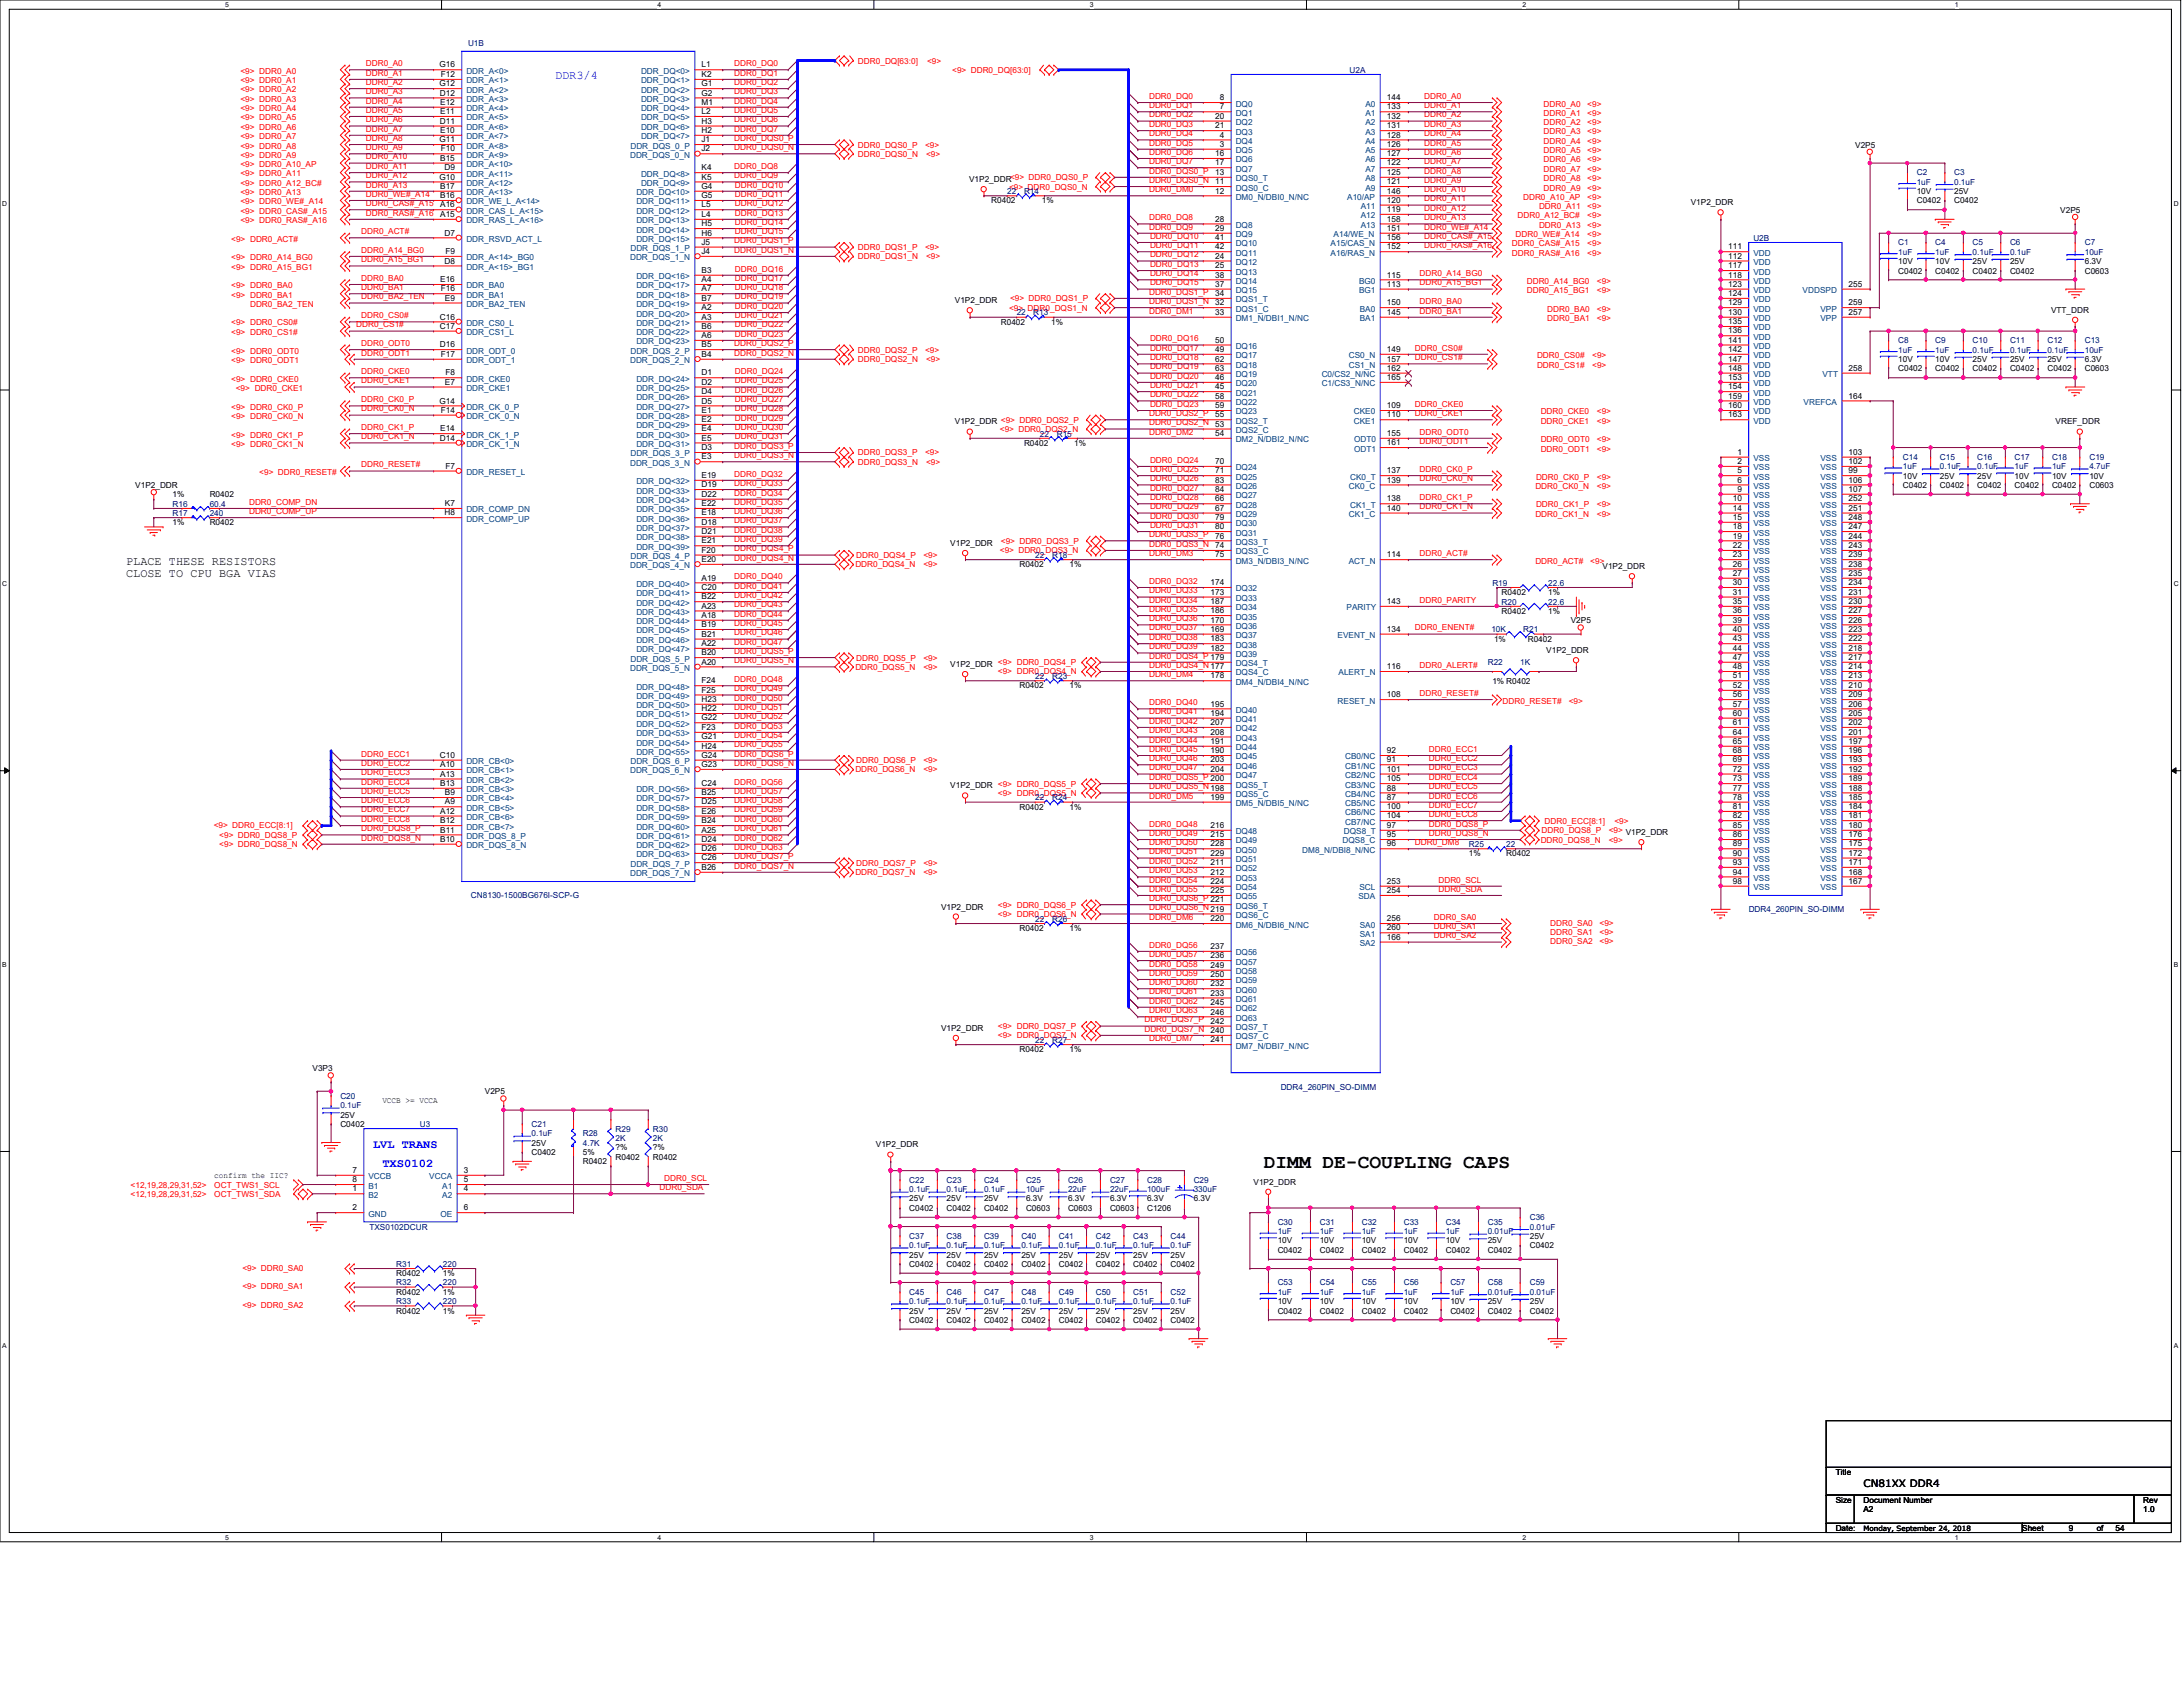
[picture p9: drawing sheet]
<svg xmlns="http://www.w3.org/2000/svg" width="279mm" height="216mm" viewBox="0 0 279 216" stroke-linecap="round" stroke-linejoin="round" font-family="sans-serif">
<defs><g id="words">
<text font-size="2.5" x="161.8" y="149.5">DIMM DE-COUPLING CAPS</text>
<g font-size="1.5" fill="#00f">
<text x="71" y="10.2">DDR3/4</text>
<text x="47.8" y="146.9">LVL TRANS</text>
<text x="48.9" y="149.3">TXS0102</text>
</g>
<g font-size="1.5">
<text x="16.1" y="72.3">PLACE THESE RESISTORS</text>
<text x="16.1" y="73.8">CLOSE TO CPU BGA VIAS</text>
</g>
<text font-size="1.3" x="238.5" y="190.3">CN81XX DDR4</text>
<g font-size="1.1" fill="#000080">
<text x="59.9" y="5.8">U1B</text>
<text x="172.7" y="9.3">U2A</text>
<text x="245.3" y="22.4">C2</text>
<text x="245.3" y="23.7">1uF</text>
<text x="250.1" y="22.4">C3</text>
<text x="250.1" y="23.7">0.1uF</text>
<text x="128.9" y="24.8">22</text>
<text x="131.1" y="24.8">R14</text>
<text x="224.4" y="30.8">U2B</text>
<text x="243" y="31.4">C1</text>
<text x="243" y="32.6">1uF</text>
<text x="247.7" y="31.4">C4</text>
<text x="247.7" y="32.6">1uF</text>
<text x="252.5" y="31.4">C5</text>
<text x="252.5" y="32.6">0.1uF</text>
<text x="257.3" y="31.4">C6</text>
<text x="257.3" y="32.6">0.1uF</text>
<text x="266.8" y="31.4">C7</text>
<text x="266.8" y="32.6">10uF</text>
<text x="130.1" y="40.3">22</text>
<text x="132.2" y="40.3">R13</text>
<text x="243" y="43.9">C8</text>
<text x="243" y="45.1">1uF</text>
<text x="247.7" y="43.9">C9</text>
<text x="247.7" y="45.1">1uF</text>
<text x="252.5" y="43.9">C10</text>
<text x="252.5" y="45.1">0.1uF</text>
<text x="257.3" y="43.9">C11</text>
<text x="257.3" y="45.1">0.1uF</text>
<text x="262" y="43.9">C12</text>
<text x="262" y="45.1">0.1uF</text>
<text x="266.8" y="43.9">C13</text>
<text x="266.8" y="45.1">10uF</text>
<text x="133.1" y="55.9">22</text>
<text x="135.3" y="55.9">R15</text>
<text x="243.5" y="58.9">C14</text>
<text x="248.3" y="58.9">C15</text>
<text x="253.1" y="58.9">C16</text>
<text x="257.9" y="58.9">C17</text>
<text x="262.6" y="58.9">C18</text>
<text x="267.4" y="58.9">C19</text>
<text x="22.1" y="64.9">R16</text>
<text x="26.8" y="64.9">60.4</text>
<text x="243.5" y="60.1">1uF</text>
<text x="248.3" y="60.1">0.1uF</text>
<text x="253.1" y="60.1">0.1uF</text>
<text x="257.9" y="60.1">1uF</text>
<text x="262.6" y="60.1">1uF</text>
<text x="267.4" y="60.1">4.7uF</text>
<text x="22.1" y="66">R17</text>
<text x="26.8" y="66">240</text>
<text x="132.5" y="71.4">22</text>
<text x="134.7" y="71.4">R18</text>
<text x="191" y="75">R19</text>
<text x="192.2" y="77.4">R20</text>
<text x="198.2" y="75">22.6</text>
<text x="198.2" y="77.4">22.6</text>
<text x="190.9" y="80.9">10K</text>
<text x="194.9" y="80.9">R21</text>
<text x="132.5" y="86.9">22</text>
<text x="134.7" y="86.9">R23</text>
<text x="190.4" y="85.1">R22</text>
<text x="194.6" y="85.1">1K</text>
<text x="132.5" y="102.4">22</text>
<text x="134.7" y="102.4">R24</text>
<text x="188" y="108.4">R25</text>
<text x="192.8" y="108.4">22</text>
<text x="60.3" y="115">CN8130-1500BG676I-SCP-G</text>
<text x="132.5" y="117.9">22</text>
<text x="134.7" y="117.9">R26</text>
<text x="223.8" y="116.8">DDR4_260PIN_SO-DIMM</text>
<text x="132.5" y="133.5">22</text>
<text x="134.7" y="133.5">R27</text>
<text x="43.6" y="140.6">C20</text>
<text x="43.6" y="141.8">0.1uF</text>
<text x="163.9" y="139.4">DDR4_260PIN_SO-DIMM</text>
<text x="53.7" y="144.2">U3</text>
<text x="68" y="144.2">C21</text>
<text x="68" y="145.4">0.1uF</text>
<text x="74.6" y="145.4">R28</text>
<text x="74.6" y="146.6">4.7K</text>
<text x="78.8" y="144.8">R29</text>
<text x="78.8" y="146">2K</text>
<text x="83.6" y="144.8">R30</text>
<text x="83.6" y="146">2K</text>
<text x="116.4" y="151.4">C22</text>
<text x="116.4" y="152.6">0.1uF</text>
<text x="121.2" y="151.4">C23</text>
<text x="121.2" y="152.6">0.1uF</text>
<text x="125.9" y="151.4">C24</text>
<text x="125.9" y="152.6">0.1uF</text>
<text x="131.3" y="151.4">C25</text>
<text x="131.3" y="152.6">10uF</text>
<text x="136.7" y="151.4">C26</text>
<text x="136.7" y="152.6">22uF</text>
<text x="142.1" y="151.4">C27</text>
<text x="142.1" y="152.6">22uF</text>
<text x="146.8" y="151.4">C28</text>
<text x="146.8" y="152.6">100uF</text>
<text x="152.8" y="151.4">C29</text>
<text x="152.8" y="152.6">330uF</text>
<text x="47.3" y="157.4">TXS0102DCUR</text>
<text x="116.4" y="158.5">C37</text>
<text x="116.4" y="159.7">0.1uF</text>
<text x="121.2" y="158.5">C38</text>
<text x="121.2" y="159.7">0.1uF</text>
<text x="125.9" y="158.5">C39</text>
<text x="125.9" y="159.7">0.1uF</text>
<text x="130.7" y="158.5">C40</text>
<text x="130.7" y="159.7">0.1uF</text>
<text x="135.5" y="158.5">C41</text>
<text x="135.5" y="159.7">0.1uF</text>
<text x="140.3" y="158.5">C42</text>
<text x="140.3" y="159.7">0.1uF</text>
<text x="145" y="158.5">C43</text>
<text x="145" y="159.7">0.1uF</text>
<text x="149.8" y="158.5">C44</text>
<text x="149.8" y="159.7">0.1uF</text>
<text x="163.5" y="156.8">C30</text>
<text x="163.5" y="157.9">1uF</text>
<text x="168.9" y="156.8">C31</text>
<text x="168.9" y="157.9">1uF</text>
<text x="174.3" y="156.8">C32</text>
<text x="174.3" y="157.9">1uF</text>
<text x="179.7" y="156.8">C33</text>
<text x="179.7" y="157.9">1uF</text>
<text x="185" y="156.8">C34</text>
<text x="185" y="157.9">1uF</text>
<text x="190.4" y="156.8">C35</text>
<text x="190.4" y="157.9">0.01uF</text>
<text x="195.8" y="156.2">C36</text>
<text x="195.8" y="157.4">0.01uF</text>
<text x="50.7" y="162.1">R31</text>
<text x="50.7" y="164.5">R32</text>
<text x="50.7" y="166.9">R33</text>
<text x="56.7" y="162.1">220</text>
<text x="56.7" y="164.5">220</text>
<text x="56.7" y="166.9">220</text>
<text x="116.4" y="165.7">C45</text>
<text x="116.4" y="166.9">0.1uF</text>
<text x="121.2" y="165.7">C46</text>
<text x="121.2" y="166.9">0.1uF</text>
<text x="125.9" y="165.7">C47</text>
<text x="125.9" y="166.9">0.1uF</text>
<text x="130.7" y="165.7">C48</text>
<text x="130.7" y="166.9">0.1uF</text>
<text x="135.5" y="165.7">C49</text>
<text x="135.5" y="166.9">0.1uF</text>
<text x="140.3" y="165.7">C50</text>
<text x="140.3" y="166.9">0.1uF</text>
<text x="145" y="165.7">C51</text>
<text x="145" y="166.9">0.1uF</text>
<text x="149.8" y="165.7">C52</text>
<text x="149.8" y="166.9">0.1uF</text>
<text x="163.5" y="164.5">C53</text>
<text x="163.5" y="165.7">1uF</text>
<text x="168.9" y="164.5">C54</text>
<text x="168.9" y="165.7">1uF</text>
<text x="174.3" y="164.5">C55</text>
<text x="174.3" y="165.7">1uF</text>
<text x="179.7" y="164.5">C56</text>
<text x="179.7" y="165.7">1uF</text>
<text x="185.6" y="164.5">C57</text>
<text x="185.6" y="165.7">1uF</text>
<text x="190.4" y="164.5">C58</text>
<text x="190.4" y="165.7">0.01uF</text>
<text x="195.8" y="164.5">C59</text>
<text x="195.8" y="165.7">0.01uF</text>
</g>
<g font-size="1.1" fill="#f00">
<text x="30.8" y="11.8">&lt;9&gt; DDR0_A2</text>
<text x="30.8" y="10.6">&lt;9&gt; DDR0_A1</text>
<text x="30.8" y="9.4">&lt;9&gt; DDR0_A0</text>
<text x="46.8" y="10.9">DDR0_A2</text>
<text x="46.8" y="9.7">DDR0_A1</text>
<text x="46.8" y="8.5">DDR0_A0</text>
<text x="94" y="10.9">DDR0_DQ2</text>
<text x="94" y="9.7">DDR0_DQ1</text>
<text x="94" y="8.5">DDR0_DQ0</text>
<text x="109.8" y="8.1">DDR0_DQ[63:0]</text>
<text x="118.7" y="8.1">&lt;9&gt;</text>
<text x="121.9" y="9.3">&lt;9&gt; DDR0_DQ[63:0]</text>
<text x="30.8" y="15.4">&lt;9&gt; DDR0_A5</text>
<text x="30.8" y="14.2">&lt;9&gt; DDR0_A4</text>
<text x="30.8" y="13">&lt;9&gt; DDR0_A3</text>
<text x="30.8" y="17.8">&lt;9&gt; DDR0_A7</text>
<text x="30.8" y="16.6">&lt;9&gt; DDR0_A6</text>
<text x="46.8" y="14.4">DDR0_A5</text>
<text x="46.8" y="16.8">DDR0_A7</text>
<text x="46.8" y="12.1">DDR0_A3</text>
<text x="46.8" y="15.7">DDR0_A6</text>
<text x="46.8" y="13.3">DDR0_A4</text>
<text x="94" y="12.1">DDR0_DQ3</text>
<text x="94" y="15.7">DDR0_DQ6</text>
<text x="94" y="16.8">DDR0_DQ7</text>
<text x="94" y="13.3">DDR0_DQ4</text>
<text x="94" y="14.4">DDR0_DQ5</text>
<text x="147.1" y="15">DDR0_DQ2</text>
<text x="147.1" y="13.8">DDR0_DQ1</text>
<text x="147.1" y="12.7">DDR0_DQ0</text>
<text x="147.1" y="16.3">DDR0_DQ3</text>
<text x="147.1" y="17.4">DDR0_DQ4</text>
<text x="182.3" y="15">DDR0_A2</text>
<text x="182.3" y="13.8">DDR0_A1</text>
<text x="182.3" y="12.7">DDR0_A0</text>
<text x="182.3" y="16.3">DDR0_A3</text>
<text x="182.3" y="17.4">DDR0_A4</text>
<text x="197.6" y="16">DDR0_A2</text>
<text x="197.6" y="14.8">DDR0_A1</text>
<text x="197.6" y="13.6">DDR0_A0</text>
<text x="197.6" y="17.2">DDR0_A3</text>
<text x="203.2" y="16">&lt;9&gt;</text>
<text x="203.2" y="14.8">&lt;9&gt;</text>
<text x="203.2" y="13.6">&lt;9&gt;</text>
<text x="203.2" y="17.2">&lt;9&gt;</text>
<text x="30.8" y="21.4">&lt;9&gt; DDR0_A10_AP</text>
<text x="30.8" y="23.7">&lt;9&gt; DDR0_A12_BC#</text>
<text x="30.8" y="19">&lt;9&gt; DDR0_A8</text>
<text x="30.8" y="22.6">&lt;9&gt; DDR0_A11</text>
<text x="30.8" y="20.2">&lt;9&gt; DDR0_A9</text>
<text x="46.8" y="22.8">DDR0_A12</text>
<text x="46.8" y="21.6">DDR0_A11</text>
<text x="46.8" y="20.4">DDR0_A10</text>
<text x="46.8" y="19.2">DDR0_A9</text>
<text x="46.8" y="18">DDR0_A8</text>
<text x="94" y="18">DDR0_DQS0_P</text>
<text x="94" y="19.2">DDR0_DQS0_N</text>
<text x="94" y="22.8">DDR0_DQ9</text>
<text x="94" y="21.6">DDR0_DQ8</text>
<text x="109.8" y="18.9">DDR0_DQS0_P</text>
<text x="109.8" y="20.1">DDR0_DQS0_N</text>
<text x="118.4" y="18.9">&lt;9&gt;</text>
<text x="118.5" y="20.1">&lt;9&gt;</text>
<text x="147.1" y="19.8">DDR0_DQ6</text>
<text x="147.1" y="21">DDR0_DQ7</text>
<text x="147.1" y="18.6">DDR0_DQ5</text>
<text x="147.1" y="22.2">DDR0_DQS0_P</text>
<text x="147.1" y="23.4">DDR0_DQS0_N</text>
<text x="182.3" y="18.6">DDR0_A5</text>
<text x="182.3" y="21">DDR0_A7</text>
<text x="182.3" y="23.4">DDR0_A9</text>
<text x="182.3" y="22.2">DDR0_A8</text>
<text x="182.3" y="19.8">DDR0_A6</text>
<text x="197.6" y="19.6">DDR0_A5</text>
<text x="197.6" y="18.4">DDR0_A4</text>
<text x="197.6" y="23.2">DDR0_A8</text>
<text x="197.6" y="22">DDR0_A7</text>
<text x="197.6" y="20.8">DDR0_A6</text>
<text x="203.2" y="19.6">&lt;9&gt;</text>
<text x="203.2" y="18.4">&lt;9&gt;</text>
<text x="203.2" y="23.2">&lt;9&gt;</text>
<text x="203.2" y="22">&lt;9&gt;</text>
<text x="203.2" y="20.8">&lt;9&gt;</text>
<text x="30.8" y="25">&lt;9&gt; DDR0_A13</text>
<text x="30.8" y="28.5">&lt;9&gt; DDR0_RAS#_A16</text>
<text x="30.8" y="27.3">&lt;9&gt; DDR0_CAS#_A15</text>
<text x="30.8" y="26.2">&lt;9&gt; DDR0_WE#_A14</text>
<text x="46.2" y="30">DDR0_ACT#</text>
<text x="46.8" y="24">DDR0_A13</text>
<text x="46.8" y="27.6">DDR0_RAS#_A16</text>
<text x="46.8" y="26.4">DDR0_CAS#_A15</text>
<text x="46.8" y="25.2">DDR0_WE#_A14</text>
<text x="94.1" y="28.8">DDR0_DQ14</text>
<text x="94.1" y="25.2">DDR0_DQ11</text>
<text x="94.1" y="24">DDR0_DQ10</text>
<text x="94.1" y="27.6">DDR0_DQ13</text>
<text x="94.1" y="26.4">DDR0_DQ12</text>
<text x="94.1" y="30">DDR0_DQ15</text>
<text x="129.2" y="24.3">&lt;9&gt; DDR0_DQS0_N</text>
<text x="147.1" y="29.4">DDR0_DQ9</text>
<text x="147.1" y="28.2">DDR0_DQ8</text>
<text x="147.1" y="24.6">DDR0_DM0</text>
<text x="182.3" y="29.4">DDR0_WE#_A14</text>
<text x="182.3" y="27">DDR0_A12</text>
<text x="182.3" y="28.2">DDR0_A13</text>
<text x="182.3" y="25.8">DDR0_A11</text>
<text x="182.3" y="24.6">DDR0_A10</text>
<text x="194.2" y="27.9">DDR0_A12_BC#</text>
<text x="194.9" y="25.6">DDR0_A10_AP</text>
<text x="197" y="26.8">DDR0_A11</text>
<text x="197" y="29.1">DDR0_A13</text>
<text x="197.6" y="24.4">DDR0_A9</text>
<text x="203.2" y="27.9">&lt;9&gt;</text>
<text x="203.2" y="25.6">&lt;9&gt;</text>
<text x="203.2" y="26.8">&lt;9&gt;</text>
<text x="203.2" y="29.1">&lt;9&gt;</text>
<text x="203.2" y="24.4">&lt;9&gt;</text>
<text x="29.6" y="30.9">&lt;9&gt; DDR0_ACT#</text>
<text x="29.6" y="33.3">&lt;9&gt; DDR0_A14_BG0</text>
<text x="29.6" y="34.5">&lt;9&gt; DDR0_A15_BG1</text>
<text x="46.2" y="32.3">DDR0_A14_BG0</text>
<text x="46.2" y="35.9">DDR0_BA0</text>
<text x="46.2" y="33.6">DDR0_A15_BG1</text>
<text x="94" y="32.3">DDR0_DQS1_N</text>
<text x="94" y="31.2">DDR0_DQS1_P</text>
<text x="94.1" y="35.9">DDR0_DQ17</text>
<text x="94.1" y="34.8">DDR0_DQ16</text>
<text x="109.8" y="32">DDR0_DQS1_P</text>
<text x="109.8" y="33.2">DDR0_DQS1_N</text>
<text x="118.4" y="32">&lt;9&gt;</text>
<text x="118.5" y="33.2">&lt;9&gt;</text>
<text x="147.2" y="35.3">DDR0_DQ14</text>
<text x="147.2" y="31.7">DDR0_DQ11</text>
<text x="147.2" y="30.6">DDR0_DQ10</text>
<text x="147.2" y="34.2">DDR0_DQ13</text>
<text x="147.2" y="32.9">DDR0_DQ12</text>
<text x="181.7" y="35.3">DDR0_A14_BG0</text>
<text x="182.3" y="31.7">DDR0_RAS#_A16</text>
<text x="182.3" y="30.6">DDR0_CAS#_A15</text>
<text x="193.5" y="32.7">DDR0_RAS#_A16</text>
<text x="193.5" y="31.5">DDR0_CAS#_A15</text>
<text x="194" y="30.4">DDR0_WE#_A14</text>
<text x="203.2" y="32.7">&lt;9&gt;</text>
<text x="203.2" y="31.5">&lt;9&gt;</text>
<text x="203.2" y="30.4">&lt;9&gt;</text>
<text x="29.6" y="38.1">&lt;9&gt; DDR0_BA1</text>
<text x="29.6" y="36.9">&lt;9&gt; DDR0_BA0</text>
<text x="29.6" y="41.7">&lt;9&gt; DDR0_CS0#</text>
<text x="32" y="39.3">DDR0_BA2_TEN</text>
<text x="45.6" y="41.9">DDR0_CS1#</text>
<text x="46.2" y="38.3">DDR0_BA2_TEN</text>
<text x="46.2" y="37.1">DDR0_BA1</text>
<text x="46.2" y="40.7">DDR0_CS0#</text>
<text x="94.1" y="40.7">DDR0_DQ21</text>
<text x="94.1" y="38.3">DDR0_DQ19</text>
<text x="94.1" y="41.9">DDR0_DQ22</text>
<text x="94.1" y="37.1">DDR0_DQ18</text>
<text x="94.1" y="39.5">DDR0_DQ20</text>
<text x="129.2" y="39.8">&lt;9&gt; DDR0_DQS1_N</text>
<text x="129.3" y="38.6">&lt;9&gt; DDR0_DQS1_P</text>
<text x="147.1" y="38.9">DDR0_DQS1_N</text>
<text x="147.1" y="37.7">DDR0_DQS1_P</text>
<text x="147.1" y="40.1">DDR0_DM1</text>
<text x="147.2" y="36.5">DDR0_DQ15</text>
<text x="181.7" y="36.5">DDR0_A15_BG1</text>
<text x="181.7" y="38.9">DDR0_BA0</text>
<text x="181.7" y="40.1">DDR0_BA1</text>
<text x="195.4" y="36.3">DDR0_A14_BG0</text>
<text x="195.4" y="37.5">DDR0_A15_BG1</text>
<text x="198" y="41.1">DDR0_BA1</text>
<text x="198" y="39.9">DDR0_BA0</text>
<text x="204.4" y="36.3">&lt;9&gt;</text>
<text x="204.4" y="37.5">&lt;9&gt;</text>
<text x="204.4" y="41.1">&lt;9&gt;</text>
<text x="204.4" y="39.9">&lt;9&gt;</text>
<text x="29.6" y="45.3">&lt;9&gt; DDR0_ODT0</text>
<text x="29.6" y="46.4">&lt;9&gt; DDR0_ODT1</text>
<text x="29.6" y="42.9">&lt;9&gt; DDR0_CS1#</text>
<text x="46.2" y="44.3">DDR0_ODT0</text>
<text x="46.2" y="47.9">DDR0_CKE0</text>
<text x="46.2" y="45.5">DDR0_ODT1</text>
<text x="94" y="44.3">DDR0_DQS2_P</text>
<text x="94" y="45.5">DDR0_DQS2_N</text>
<text x="94.1" y="43.1">DDR0_DQ23</text>
<text x="94.1" y="47.9">DDR0_DQ24</text>
<text x="109.8" y="45.1">DDR0_DQS2_P</text>
<text x="109.8" y="46.3">DDR0_DQS2_N</text>
<text x="118.4" y="45.1">&lt;9&gt;</text>
<text x="118.5" y="46.3">&lt;9&gt;</text>
<text x="147.2" y="44.9">DDR0_DQ17</text>
<text x="147.2" y="47.3">DDR0_DQ19</text>
<text x="147.2" y="43.7">DDR0_DQ16</text>
<text x="147.2" y="46.1">DDR0_DQ18</text>
<text x="181.1" y="44.9">DDR0_CS0#</text>
<text x="181.1" y="46.1">DDR0_CS1#</text>
<text x="196.7" y="45.8">DDR0_CS0#</text>
<text x="196.7" y="47">DDR0_CS1#</text>
<text x="203.8" y="45.8">&lt;9&gt;</text>
<text x="203.8" y="47">&lt;9&gt;</text>
<text x="29.6" y="48.9">&lt;9&gt; DDR0_CKE0</text>
<text x="29.6" y="52.4">&lt;9&gt; DDR0_CK0_P</text>
<text x="29.6" y="53.6">&lt;9&gt; DDR0_CK0_N</text>
<text x="30.2" y="50">&lt;9&gt; DDR0_CKE1</text>
<text x="46.2" y="51.5">DDR0_CK0_P</text>
<text x="46.2" y="52.7">DDR0_CK0_N</text>
<text x="46.2" y="49.1">DDR0_CKE1</text>
<text x="94.1" y="52.7">DDR0_DQ28</text>
<text x="94.1" y="53.8">DDR0_DQ29</text>
<text x="94.1" y="50.2">DDR0_DQ26</text>
<text x="94.1" y="51.5">DDR0_DQ27</text>
<text x="94.1" y="49.1">DDR0_DQ25</text>
<text x="147.1" y="53.3">DDR0_DQS2_P</text>
<text x="147.2" y="49.7">DDR0_DQ21</text>
<text x="147.2" y="50.8">DDR0_DQ22</text>
<text x="147.2" y="52.1">DDR0_DQ23</text>
<text x="147.2" y="48.5">DDR0_DQ20</text>
<text x="181.1" y="52.1">DDR0_CKE0</text>
<text x="181.1" y="53.3">DDR0_CKE1</text>
<text x="197.2" y="53">DDR0_CKE0</text>
<text x="204.4" y="53">&lt;9&gt;</text>
<text x="29.6" y="56">&lt;9&gt; DDR0_CK1_P</text>
<text x="29.6" y="57.2">&lt;9&gt; DDR0_CK1_N</text>
<text x="46.2" y="59.8">DDR0_RESET#</text>
<text x="46.2" y="55">DDR0_CK1_P</text>
<text x="46.2" y="56.2">DDR0_CK1_N</text>
<text x="94" y="58.6">DDR0_DQS3_N</text>
<text x="94" y="57.4">DDR0_DQS3_P</text>
<text x="94.1" y="55">DDR0_DQ30</text>
<text x="94.1" y="56.2">DDR0_DQ31</text>
<text x="109.8" y="59.5">DDR0_DQS3_N</text>
<text x="109.8" y="58.3">DDR0_DQS3_P</text>
<text x="118.4" y="58.3">&lt;9&gt;</text>
<text x="118.5" y="59.5">&lt;9&gt;</text>
<text x="128" y="55.3">&lt;9&gt; DDR0_DQS2_N</text>
<text x="147.1" y="54.4">DDR0_DQS2_N</text>
<text x="147.1" y="55.6">DDR0_DM2</text>
<text x="147.2" y="59.2">DDR0_DQ24</text>
<text x="181.7" y="55.6">DDR0_ODT0</text>
<text x="181.7" y="56.8">DDR0_ODT1</text>
<text x="197.2" y="54.2">DDR0_CKE1</text>
<text x="197.2" y="56.6">DDR0_ODT0</text>
<text x="197.2" y="57.8">DDR0_ODT1</text>
<text x="204.4" y="54.2">&lt;9&gt;</text>
<text x="204.4" y="56.6">&lt;9&gt;</text>
<text x="204.4" y="57.8">&lt;9&gt;</text>
<text x="31.9" y="64.6">DDR0_COMP_DN</text>
<text x="31.9" y="65.8">DDR0_COMP_UP</text>
<text x="33.2" y="60.8">&lt;9&gt; DDR0_RESET#</text>
<text x="94" y="61">DDR0_DQ32</text>
<text x="94" y="62.2">DDR0_DQ33</text>
<text x="94" y="63.4">DDR0_DQ34</text>
<text x="94" y="64.6">DDR0_DQ35</text>
<text x="94" y="65.8">DDR0_DQ36</text>
<text x="147.2" y="64">DDR0_DQ28</text>
<text x="147.2" y="65.2">DDR0_DQ29</text>
<text x="147.2" y="61.6">DDR0_DQ26</text>
<text x="147.2" y="62.8">DDR0_DQ27</text>
<text x="147.2" y="60.4">DDR0_DQ25</text>
<text x="181.7" y="60.4">DDR0_CK0_P</text>
<text x="181.7" y="61.6">DDR0_CK0_N</text>
<text x="181.7" y="65.2">DDR0_CK1_N</text>
<text x="181.7" y="64">DDR0_CK1_P</text>
<text x="196.5" y="62.6">DDR0_CK0_N</text>
<text x="196.6" y="61.4">DDR0_CK0_P</text>
<text x="196.6" y="64.9">DDR0_CK1_P</text>
<text x="204.4" y="62.6">&lt;9&gt;</text>
<text x="204.4" y="61.4">&lt;9&gt;</text>
<text x="204.4" y="64.9">&lt;9&gt;</text>
<text x="94" y="70.6">DDR0_DQS4_P</text>
<text x="94" y="71.8">DDR0_DQS4_N</text>
<text x="94" y="67">DDR0_DQ37</text>
<text x="94" y="68.2">DDR0_DQ38</text>
<text x="94" y="69.4">DDR0_DQ39</text>
<text x="109.6" y="71.4">DDR0_DQS4_P</text>
<text x="118.2" y="71.4">&lt;9&gt;</text>
<text x="128" y="70.8">&lt;9&gt; DDR0_DQS3_N</text>
<text x="128.1" y="69.6">&lt;9&gt; DDR0_DQS3_P</text>
<text x="147.1" y="70">DDR0_DQS3_N</text>
<text x="147.1" y="68.7">DDR0_DQS3_P</text>
<text x="147.1" y="71.2">DDR0_DM3</text>
<text x="147.2" y="66.4">DDR0_DQ30</text>
<text x="147.2" y="67.6">DDR0_DQ31</text>
<text x="181.7" y="71.2">DDR0_ACT#</text>
<text x="196.5" y="66.2">DDR0_CK1_N</text>
<text x="204.4" y="66.2">&lt;9&gt;</text>
<text x="94" y="74.1">DDR0_DQ40</text>
<text x="94" y="75.4">DDR0_DQ41</text>
<text x="94" y="76.5">DDR0_DQ42</text>
<text x="94" y="77.7">DDR0_DQ43</text>
<text x="109.5" y="72.6">DDR0_DQS4_N</text>
<text x="118.2" y="72.6">&lt;9&gt;</text>
<text x="147.1" y="74.7">DDR0_DQ32</text>
<text x="147.1" y="75.9">DDR0_DQ33</text>
<text x="147.1" y="77.1">DDR0_DQ34</text>
<text x="181.7" y="77.1">DDR0_PARITY</text>
<text x="196.5" y="72.1">DDR0_ACT#</text>
<text x="203.5" y="72.1">&lt;9&gt;</text>
<text x="94" y="78.9">DDR0_DQ44</text>
<text x="94" y="80.1">DDR0_DQ45</text>
<text x="94" y="81.3">DDR0_DQ46</text>
<text x="94" y="82.5">DDR0_DQ47</text>
<text x="94" y="83.7">DDR0_DQS5_P</text>
<text x="147.1" y="78.3">DDR0_DQ35</text>
<text x="147.1" y="79.5">DDR0_DQ36</text>
<text x="147.1" y="80.7">DDR0_DQ37</text>
<text x="147.1" y="81.9">DDR0_DQ38</text>
<text x="147.1" y="83.1">DDR0_DQ39</text>
<text x="181.1" y="80.7">DDR0_ENENT#</text>
<text x="94" y="87.3">DDR0_DQ48</text>
<text x="94" y="88.5">DDR0_DQ49</text>
<text x="94" y="89.7">DDR0_DQ50</text>
<text x="94" y="84.9">DDR0_DQS5_N</text>
<text x="109.5" y="85.7">DDR0_DQS5_N</text>
<text x="109.6" y="84.5">DDR0_DQS5_P</text>
<text x="118.2" y="85.7">&lt;9&gt;</text>
<text x="118.2" y="84.5">&lt;9&gt;</text>
<text x="127.7" y="86.3">&lt;9&gt; DDR0_DQS4_N</text>
<text x="147.1" y="84.3">DDR0_DQS4_P 179</text>
<text x="147.1" y="85.5">DDR0_DQS4_N 177</text>
<text x="147.1" y="86.7">DDR0_DM4</text>
<text x="181.7" y="89.1">DDR0_RESET#</text>
<text x="181.7" y="85.5">DDR0_ALERT#</text>
<text x="94" y="90.8">DDR0_DQ51</text>
<text x="94" y="92">DDR0_DQ52</text>
<text x="94" y="93.3">DDR0_DQ53</text>
<text x="94" y="94.4">DDR0_DQ54</text>
<text x="94" y="95.6">DDR0_DQ55</text>
<text x="147.1" y="90.3">DDR0_DQ40</text>
<text x="147.1" y="91.4">DDR0_DQ41</text>
<text x="147.1" y="92.6">DDR0_DQ42</text>
<text x="147.1" y="93.9">DDR0_DQ43</text>
<text x="147.1" y="95">DDR0_DQ44</text>
<text x="192.3" y="90">DDR0_RESET#</text>
<text x="200.8" y="90">&lt;9&gt;</text>
<text x="46.2" y="99.2">DDR0_ECC3</text>
<text x="46.2" y="100.4">DDR0_ECC4</text>
<text x="46.2" y="98">DDR0_ECC2</text>
<text x="46.2" y="96.8">DDR0_ECC1</text>
<text x="46.2" y="101.6">DDR0_ECC5</text>
<text x="94" y="100.4">DDR0_DQ56</text>
<text x="94" y="101.6">DDR0_DQ57</text>
<text x="94" y="98">DDR0_DQS6_N</text>
<text x="94" y="96.8">DDR0_DQS6_P</text>
<text x="109.5" y="98.8">DDR0_DQS6_N</text>
<text x="109.6" y="97.7">DDR0_DQS6_P</text>
<text x="118.2" y="98.8">&lt;9&gt;</text>
<text x="118.2" y="97.7">&lt;9&gt;</text>
<text x="127.7" y="101.9">&lt;9&gt; DDR0_DQS5_N</text>
<text x="147.1" y="96.2">DDR0_DQ45</text>
<text x="147.1" y="97.4">DDR0_DQ46</text>
<text x="147.1" y="98.6">DDR0_DQ47</text>
<text x="147.1" y="101">DDR0_DQS5_N 198</text>
<text x="147.1" y="99.8">DDR0_DQS5_P 200</text>
<text x="182.9" y="98.6">DDR0_ECC3</text>
<text x="182.9" y="99.8">DDR0_ECC4</text>
<text x="182.9" y="97.4">DDR0_ECC2</text>
<text x="182.9" y="96.2">DDR0_ECC1</text>
<text x="182.9" y="101">DDR0_ECC5</text>
<text x="27.3" y="106">&lt;9&gt; DDR0_ECC[8:1]</text>
<text x="28.1" y="107.2">&lt;9&gt; DDR0_DQS8_P</text>
<text x="46.2" y="104">DDR0_ECC7</text>
<text x="46.2" y="105.2">DDR0_ECC8</text>
<text x="46.2" y="102.8">DDR0_ECC6</text>
<text x="46.2" y="107.6">DDR0_DQS8_N</text>
<text x="46.2" y="106.4">DDR0_DQS8_P</text>
<text x="94" y="102.8">DDR0_DQ58</text>
<text x="94" y="104">DDR0_DQ59</text>
<text x="94" y="105.2">DDR0_DQ60</text>
<text x="94" y="106.4">DDR0_DQ61</text>
<text x="94" y="107.6">DDR0_DQ62</text>
<text x="147.1" y="105.8">DDR0_DQ48</text>
<text x="147.1" y="107">DDR0_DQ49</text>
<text x="147.1" y="102.2">DDR0_DM5</text>
<text x="182.9" y="103.4">DDR0_ECC7</text>
<text x="182.9" y="104.6">DDR0_ECC8</text>
<text x="182.9" y="102.2">DDR0_ECC6</text>
<text x="182.9" y="105.8">DDR0_DQS8_P</text>
<text x="182.9" y="107">DDR0_DQS8_N</text>
<text x="197.2" y="107.8">DDR0_DQS8_N</text>
<text x="197.3" y="106.6">DDR0_DQS8_P</text>
<text x="197.7" y="105.4">DDR0_ECC[8:1]</text>
<text x="205.9" y="107.8">&lt;9&gt;</text>
<text x="205.9" y="106.6">&lt;9&gt; V1P2_DDR</text>
<text x="206.6" y="105.4">&lt;9&gt;</text>
<text x="28.1" y="108.4">&lt;9&gt; DDR0_DQS8_N</text>
<text x="94" y="108.8">DDR0_DQ63</text>
<text x="94" y="111.2">DDR0_DQS7_N</text>
<text x="94" y="109.9">DDR0_DQS7_P</text>
<text x="109.5" y="112">DDR0_DQS7_N</text>
<text x="109.6" y="110.8">DDR0_DQS7_P</text>
<text x="118.2" y="112">&lt;9&gt;</text>
<text x="118.2" y="110.8">&lt;9&gt;</text>
<text x="147.1" y="108.2">DDR0_DQ50</text>
<text x="147.1" y="109.3">DDR0_DQ51</text>
<text x="147.1" y="110.5">DDR0_DQ52</text>
<text x="147.1" y="111.8">DDR0_DQ53</text>
<text x="147.1" y="112.9">DDR0_DQ54</text>
<text x="181.1" y="108.2">DDR0_DM8</text>
<text x="184.1" y="112.9">DDR0_SCL</text>
<text x="127.7" y="117.3">&lt;9&gt; DDR0_DQS6_N</text>
<text x="127.7" y="116.2">&lt;9&gt; DDR0_DQS6_P</text>
<text x="147.1" y="114.1">DDR0_DQ55</text>
<text x="147.1" y="116.5">DDR0_DQS6_N 219</text>
<text x="147.1" y="115.3">DDR0_DQS6_P 221</text>
<text x="147.1" y="117.7">DDR0_DM6</text>
<text x="183.5" y="117.7">DDR0_SA0</text>
<text x="183.5" y="118.9">DDR0_SA1</text>
<text x="184.1" y="114.1">DDR0_SDA</text>
<text x="198.4" y="118.4">DDR0_SA0</text>
<text x="198.4" y="119.6">DDR0_SA1</text>
<text x="204.7" y="118.4">&lt;9&gt;</text>
<text x="204.7" y="119.6">&lt;9&gt;</text>
<text x="147.1" y="121.3">DDR0_DQ56</text>
<text x="147.1" y="122.5">DDR0_DQ57</text>
<text x="147.1" y="123.7">DDR0_DQ58</text>
<text x="147.1" y="124.9">DDR0_DQ59</text>
<text x="183.5" y="120.1">DDR0_SA2</text>
<text x="198.4" y="120.8">DDR0_SA2</text>
<text x="204.7" y="120.8">&lt;9&gt;</text>
<text x="127.7" y="131.7">&lt;9&gt; DDR0_DQS7_P</text>
<text x="146.5" y="130.9">DDR0_DQS7_P</text>
<text x="147.1" y="126.1">DDR0_DQ60</text>
<text x="147.1" y="127.3">DDR0_DQ61</text>
<text x="147.1" y="128.4">DDR0_DQ62</text>
<text x="147.1" y="129.7">DDR0_DQ63</text>
<text x="127.7" y="132.9">&lt;9&gt; DDR0_DQS7_N</text>
<text x="146.5" y="132">DDR0_DQS7_N</text>
<text x="147.1" y="133.2">DDR0_DM7</text>
<text x="16.7" y="152">&lt;12,19,28,29,31,52&gt;</text>
<text x="16.7" y="153.2">&lt;12,19,28,29,31,52&gt;</text>
<text x="27.4" y="152">OCT_TWS1_SCL</text>
<text x="27.4" y="153.2">OCT_TWS1_SDA</text>
<text x="84.4" y="152.3">DDR0_SDA</text>
<text x="85" y="151.1">DDR0_SCL</text>
<text x="31" y="162.6">&lt;9&gt; DDR0_SA0</text>
<text x="31" y="165">&lt;9&gt; DDR0_SA1</text>
<text x="31" y="167.4">&lt;9&gt; DDR0_SA2</text>
</g>
<g font-size="1.1">
<text x="56.3" y="8.6">G16</text>
<text x="56.3" y="11">G12</text>
<text x="56.4" y="9.9">F12</text>
<text x="89.8" y="8.6">L1</text>
<text x="89.8" y="9.9">K2</text>
<text x="89.8" y="11">G1</text>
<text x="56.3" y="12.2">D12</text>
<text x="56.3" y="15.8">D11</text>
<text x="56.3" y="13.4">E12</text>
<text x="56.3" y="14.6">E11</text>
<text x="56.3" y="17">E10</text>
<text x="89.8" y="12.2">G2</text>
<text x="89.8" y="13.4">M1</text>
<text x="89.8" y="14.6">L2</text>
<text x="89.8" y="15.8">H3</text>
<text x="89.8" y="17">H2</text>
<text x="155.5" y="15.2">20</text>
<text x="155.5" y="16.4">21</text>
<text x="156.1" y="17.6">4</text>
<text x="156.1" y="14">7</text>
<text x="156.1" y="12.8">8</text>
<text x="177.5" y="17.6">128</text>
<text x="177.5" y="16.4">131</text>
<text x="177.5" y="15.2">132</text>
<text x="177.5" y="14">133</text>
<text x="177.5" y="12.8">144</text>
<text x="56.3" y="18.2">G11</text>
<text x="56.3" y="23">G10</text>
<text x="56.3" y="20.6">B15</text>
<text x="56.4" y="19.4">F10</text>
<text x="56.9" y="21.8">D9</text>
<text x="89.8" y="18.2">J1</text>
<text x="89.8" y="19.4">J2</text>
<text x="89.8" y="21.8">K4</text>
<text x="89.8" y="23">K5</text>
<text x="124" y="23.3">V1P2_DDR&lt;9&gt; DDR0_DQS0_P</text>
<text x="155.5" y="23.6">11</text>
<text x="155.5" y="22.4">13</text>
<text x="155.5" y="20">16</text>
<text x="155.5" y="21.2">17</text>
<text x="156.1" y="18.8">3</text>
<text x="177.5" y="23.6">121</text>
<text x="177.5" y="21.2">122</text>
<text x="177.5" y="22.4">125</text>
<text x="177.5" y="18.8">126</text>
<text x="177.5" y="20">127</text>
<text x="237.4" y="18.9">V2P5</text>
<text x="56.3" y="24.2">B17</text>
<text x="56.3" y="25.4">B16</text>
<text x="56.3" y="27.8">A15</text>
<text x="56.3" y="26.5">A16</text>
<text x="89.8" y="24.2">G4</text>
<text x="89.8" y="25.4">G5</text>
<text x="89.8" y="26.5">L5</text>
<text x="89.8" y="27.8">L4</text>
<text x="89.8" y="29">H5</text>
<text x="126.9" y="26">R0402</text>
<text x="133.3" y="26">1%</text>
<text x="155.5" y="24.8">12</text>
<text x="155.5" y="28.4">28</text>
<text x="155.5" y="29.5">29</text>
<text x="177.5" y="27.1">119</text>
<text x="177.5" y="26">120</text>
<text x="177.5" y="24.8">146</text>
<text x="177.5" y="29.5">151</text>
<text x="177.5" y="28.4">158</text>
<text x="216.4" y="26.3">V1P2_DDR</text>
<text x="245.3" y="24.8">10V</text>
<text x="245.3" y="26">C0402</text>
<text x="250.1" y="24.8">25V</text>
<text x="250.1" y="26">C0402</text>
<text x="263.7" y="27.2">V2P5</text>
<text x="56.9" y="33.7">D8</text>
<text x="56.9" y="30.1">D7</text>
<text x="57" y="32.5">F9</text>
<text x="89.8" y="30.1">H6</text>
<text x="89.8" y="31.3">J5</text>
<text x="89.8" y="32.5">J4</text>
<text x="89.8" y="34.9">B3</text>
<text x="155.5" y="33.1">24</text>
<text x="155.5" y="34.3">25</text>
<text x="155.5" y="35.5">38</text>
<text x="155.5" y="30.7">41</text>
<text x="155.5" y="31.9">42</text>
<text x="177.5" y="35.5">115</text>
<text x="177.5" y="31.9">152</text>
<text x="177.5" y="30.7">156</text>
<text x="221.2" y="31.9">111</text>
<text x="221.2" y="33.1">112</text>
<text x="221.2" y="34.3">117</text>
<text x="221.2" y="35.5">118</text>
<text x="243" y="33.8">10V</text>
<text x="243" y="35">C0402</text>
<text x="247.7" y="33.8">10V</text>
<text x="247.7" y="35">C0402</text>
<text x="252.5" y="33.8">25V</text>
<text x="252.5" y="35">C0402</text>
<text x="257.3" y="33.8">25V</text>
<text x="257.3" y="35">C0402</text>
<text x="266.8" y="33.8">6.3V</text>
<text x="266.8" y="35">C0603</text>
<text x="56.3" y="40.9">C16</text>
<text x="56.3" y="36.1">E16</text>
<text x="56.4" y="37.3">F16</text>
<text x="56.9" y="38.5">E9</text>
<text x="89.8" y="36.1">A4</text>
<text x="89.8" y="37.3">A7</text>
<text x="89.8" y="38.5">B7</text>
<text x="89.8" y="39.7">A2</text>
<text x="89.8" y="40.9">A3</text>
<text x="122.2" y="38.8">V1P2_DDR</text>
<text x="128.1" y="41.6">R0402</text>
<text x="134.5" y="41.6">1%</text>
<text x="155.5" y="39.1">32</text>
<text x="155.5" y="40.3">33</text>
<text x="155.5" y="37.9">34</text>
<text x="155.5" y="36.7">37</text>
<text x="177.5" y="36.7">113</text>
<text x="177.5" y="40.3">145</text>
<text x="177.5" y="39.1">150</text>
<text x="221.2" y="36.7">123</text>
<text x="221.2" y="37.9">124</text>
<text x="221.2" y="39.1">129</text>
<text x="221.2" y="40.3">130</text>
<text x="221.2" y="41.5">135</text>
<text x="236.6" y="36.7">255</text>
<text x="236.6" y="40.3">257</text>
<text x="236.6" y="39.1">259</text>
<text x="262.5" y="40">VTT_DDR</text>
<text x="56.3" y="42.1">C17</text>
<text x="56.3" y="44.4">D16</text>
<text x="56.4" y="45.7">F17</text>
<text x="89.8" y="42.1">B6</text>
<text x="89.8" y="43.3">A6</text>
<text x="89.8" y="44.4">B5</text>
<text x="89.8" y="45.7">B4</text>
<text x="155.5" y="45">49</text>
<text x="155.5" y="43.9">50</text>
<text x="155.5" y="46.3">62</text>
<text x="155.5" y="47.5">63</text>
<text x="177.5" y="45">149</text>
<text x="177.5" y="46.3">157</text>
<text x="177.5" y="47.5">162</text>
<text x="221.2" y="42.7">136</text>
<text x="221.2" y="43.9">141</text>
<text x="221.2" y="45">142</text>
<text x="221.2" y="46.3">147</text>
<text x="221.2" y="47.5">148</text>
<text x="236.6" y="47.5">258</text>
<text x="243" y="46.3">10V</text>
<text x="243" y="47.5">C0402</text>
<text x="247.7" y="46.3">10V</text>
<text x="247.7" y="47.5">C0402</text>
<text x="252.5" y="46.3">25V</text>
<text x="252.5" y="47.5">C0402</text>
<text x="257.3" y="46.3">25V</text>
<text x="257.3" y="47.5">C0402</text>
<text x="262" y="46.3">25V</text>
<text x="262" y="47.5">C0402</text>
<text x="266.8" y="46.3">6.3V</text>
<text x="266.8" y="47.5">C0603</text>
<text x="56.3" y="51.6">G14</text>
<text x="56.4" y="52.8">F14</text>
<text x="56.9" y="49.2">E7</text>
<text x="57" y="48">F8</text>
<text x="89.8" y="48">D1</text>
<text x="89.8" y="49.2">D2</text>
<text x="89.8" y="50.4">D4</text>
<text x="89.8" y="51.6">D5</text>
<text x="89.8" y="52.8">E1</text>
<text x="155.5" y="49.8">45</text>
<text x="155.5" y="48.6">46</text>
<text x="155.5" y="53.4">55</text>
<text x="155.5" y="51">58</text>
<text x="155.5" y="52.2">59</text>
<text x="177.5" y="52.2">109</text>
<text x="177.5" y="53.4">110</text>
<text x="177.5" y="48.6">165</text>
<text x="221.2" y="48.6">153</text>
<text x="221.2" y="49.8">154</text>
<text x="221.2" y="51">159</text>
<text x="221.2" y="52.2">160</text>
<text x="221.2" y="53.4">163</text>
<text x="236.6" y="51">164</text>
<text x="56.3" y="56.4">D14</text>
<text x="56.3" y="55.2">E14</text>
<text x="57" y="60">F7</text>
<text x="89.8" y="54">E2</text>
<text x="89.8" y="55.2">E4</text>
<text x="89.8" y="56.4">E5</text>
<text x="89.8" y="57.6">D3</text>
<text x="89.8" y="58.8">E3</text>
<text x="122.2" y="54.3">V1P2_DDR &lt;9&gt; DDR0_DQS2_P</text>
<text x="131.1" y="57.1">R0402</text>
<text x="137.5" y="57.1">1%</text>
<text x="155.5" y="54.6">53</text>
<text x="155.5" y="55.8">54</text>
<text x="155.5" y="59.4">70</text>
<text x="177.5" y="55.8">155</text>
<text x="177.5" y="57">161</text>
<text x="222.4" y="58.2">1</text>
<text x="222.4" y="59.4">2</text>
<text x="236.6" y="59.4">102</text>
<text x="236.6" y="58.2">103</text>
<text x="263.1" y="54.3">VREF_DDR</text>
<text x="17.3" y="62.4">V1P2_DDR</text>
<text x="22.1" y="63.6">1%</text>
<text x="26.8" y="63.6">R0402</text>
<text x="56.9" y="66">H8</text>
<text x="56.9" y="64.8">K7</text>
<text x="89.8" y="61.2">E19</text>
<text x="89.8" y="62.4">D19</text>
<text x="89.8" y="63.6">D22</text>
<text x="89.8" y="64.8">E22</text>
<text x="89.8" y="66">E18</text>
<text x="155.5" y="64.2">66</text>
<text x="155.5" y="65.4">67</text>
<text x="155.5" y="60.6">71</text>
<text x="155.5" y="61.8">83</text>
<text x="155.5" y="62.9">84</text>
<text x="177.5" y="60.6">137</text>
<text x="177.5" y="64.2">138</text>
<text x="177.5" y="61.8">139</text>
<text x="177.5" y="65.4">140</text>
<text x="221.8" y="64.2">10</text>
<text x="221.8" y="65.4">14</text>
<text x="222.4" y="60.6">5</text>
<text x="222.4" y="61.8">6</text>
<text x="222.4" y="62.9">9</text>
<text x="236.6" y="60.6">99</text>
<text x="236.6" y="61.8">106</text>
<text x="236.6" y="62.9">107</text>
<text x="236.6" y="65.4">251</text>
<text x="236.6" y="64.2">252</text>
<text x="243.5" y="61.3">10V</text>
<text x="243.5" y="62.4">C0402</text>
<text x="248.3" y="61.3">25V</text>
<text x="248.3" y="62.4">C0402</text>
<text x="253.1" y="61.3">25V</text>
<text x="253.1" y="62.4">C0402</text>
<text x="257.9" y="61.3">10V</text>
<text x="257.9" y="62.4">C0402</text>
<text x="262.6" y="61.3">10V</text>
<text x="262.6" y="62.4">C0402</text>
<text x="267.4" y="61.3">10V</text>
<text x="267.4" y="62.4">C0603</text>
<text x="22.1" y="67.2">1%</text>
<text x="26.8" y="67.2">R0402</text>
<text x="89.8" y="67.1">D18</text>
<text x="89.8" y="68.3">D21</text>
<text x="89.8" y="69.6">E21</text>
<text x="89.8" y="70.7">F20</text>
<text x="89.8" y="71.9">E20</text>
<text x="121.6" y="69.8">V1P2_DDR</text>
<text x="155.5" y="70.1">74</text>
<text x="155.5" y="71.3">75</text>
<text x="155.5" y="68.9">76</text>
<text x="155.5" y="66.5">79</text>
<text x="155.5" y="67.7">80</text>
<text x="177.5" y="71.3">114</text>
<text x="221.8" y="66.5">15</text>
<text x="221.8" y="67.7">18</text>
<text x="221.8" y="68.9">19</text>
<text x="221.8" y="70.1">22</text>
<text x="221.8" y="71.3">23</text>
<text x="236.6" y="71.3">239</text>
<text x="236.6" y="70.1">243</text>
<text x="236.6" y="68.9">244</text>
<text x="236.6" y="67.7">247</text>
<text x="236.6" y="66.5">248</text>
<text x="89.8" y="74.3">A19</text>
<text x="89.8" y="75.5">C20</text>
<text x="89.8" y="76.7">B22</text>
<text x="89.8" y="77.9">A23</text>
<text x="130.5" y="72.6">R0402</text>
<text x="136.9" y="72.6">1%</text>
<text x="154.9" y="76.1">173</text>
<text x="154.9" y="74.9">174</text>
<text x="154.9" y="77.3">187</text>
<text x="177.5" y="77.3">143</text>
<text x="192.2" y="76.2">R0402</text>
<text x="198.2" y="76.2">1%</text>
<text x="205.1" y="72.8">V1P2_DDR</text>
<text x="221.8" y="72.5">26</text>
<text x="221.8" y="73.7">27</text>
<text x="221.8" y="74.9">30</text>
<text x="221.8" y="76.1">31</text>
<text x="221.8" y="77.3">35</text>
<text x="236.6" y="77.3">230</text>
<text x="236.6" y="76.1">231</text>
<text x="236.6" y="74.9">234</text>
<text x="236.6" y="73.7">235</text>
<text x="236.6" y="72.5">238</text>
<text x="89.8" y="79.1">A18</text>
<text x="89.8" y="80.3">B19</text>
<text x="89.8" y="81.5">B21</text>
<text x="89.8" y="82.7">A22</text>
<text x="89.8" y="83.9">B20</text>
<text x="154.9" y="80.9">169</text>
<text x="154.9" y="79.7">170</text>
<text x="154.9" y="83.3">182</text>
<text x="154.9" y="82.1">183</text>
<text x="154.9" y="78.5">186</text>
<text x="177.5" y="80.9">134</text>
<text x="191.2" y="82.1">1%</text>
<text x="192.2" y="78.6">R0402</text>
<text x="195.5" y="82.1">R0402</text>
<text x="197.9" y="83.6">V1P2_DDR</text>
<text x="198.2" y="78.6">1%</text>
<text x="201" y="79.8">V2P5</text>
<text x="221.8" y="78.5">36</text>
<text x="221.8" y="79.7">39</text>
<text x="221.8" y="80.9">40</text>
<text x="221.8" y="82.1">43</text>
<text x="221.8" y="83.3">44</text>
<text x="236.6" y="83.3">218</text>
<text x="236.6" y="82.1">222</text>
<text x="236.6" y="80.9">223</text>
<text x="236.6" y="79.7">226</text>
<text x="236.6" y="78.5">227</text>
<text x="89.8" y="85">A20</text>
<text x="89.8" y="87.5">F24</text>
<text x="89.8" y="88.6">F25</text>
<text x="89.8" y="89.8">H23</text>
<text x="121.6" y="85.4">V1P2_DDR &lt;9&gt; DDR0_DQS4_P</text>
<text x="130.5" y="88.1">R0402</text>
<text x="136.9" y="88.1">1%</text>
<text x="154.9" y="86.8">178</text>
<text x="177.5" y="89.2">108</text>
<text x="177.5" y="85.6">116</text>
<text x="191" y="87.5">1% R0402</text>
<text x="221.8" y="84.5">47</text>
<text x="221.8" y="85.6">48</text>
<text x="221.8" y="86.8">51</text>
<text x="221.8" y="88.1">52</text>
<text x="221.8" y="89.2">56</text>
<text x="236.6" y="89.2">209</text>
<text x="236.6" y="88.1">210</text>
<text x="236.6" y="86.8">213</text>
<text x="236.6" y="85.6">214</text>
<text x="236.6" y="84.5">217</text>
<text x="89.8" y="91">H22</text>
<text x="89.8" y="92.2">G22</text>
<text x="89.8" y="93.4">F23</text>
<text x="89.8" y="94.6">G21</text>
<text x="89.8" y="95.8">H24</text>
<text x="154.9" y="95.2">191</text>
<text x="154.9" y="91.6">194</text>
<text x="154.9" y="90.4">195</text>
<text x="154.9" y="92.8">207</text>
<text x="154.9" y="94">208</text>
<text x="221.8" y="90.4">57</text>
<text x="221.8" y="91.6">60</text>
<text x="221.8" y="92.8">61</text>
<text x="221.8" y="94">64</text>
<text x="221.8" y="95.2">65</text>
<text x="236.6" y="95.2">197</text>
<text x="236.6" y="94">201</text>
<text x="236.6" y="92.8">202</text>
<text x="236.6" y="91.6">205</text>
<text x="236.6" y="90.4">206</text>
<text x="56.3" y="97">C10</text>
<text x="56.3" y="98.2">A10</text>
<text x="56.3" y="99.4">A13</text>
<text x="56.3" y="100.6">B13</text>
<text x="56.9" y="101.8">B9</text>
<text x="89.8" y="97">G24</text>
<text x="89.8" y="98.2">G23</text>
<text x="89.8" y="100.6">C24</text>
<text x="89.8" y="101.8">B25</text>
<text x="121.6" y="100.9">V1P2_DDR &lt;9&gt; DDR0_DQS5_P</text>
<text x="154.9" y="96.4">190</text>
<text x="154.9" y="97.6">203</text>
<text x="154.9" y="98.8">204</text>
<text x="177.5" y="101.2">88</text>
<text x="177.5" y="97.6">91</text>
<text x="177.5" y="96.4">92</text>
<text x="177.5" y="98.8">101</text>
<text x="177.5" y="100">105</text>
<text x="221.8" y="96.4">68</text>
<text x="221.8" y="97.6">69</text>
<text x="221.8" y="98.8">72</text>
<text x="221.8" y="100">73</text>
<text x="221.8" y="101.2">77</text>
<text x="236.6" y="101.2">188</text>
<text x="236.6" y="100">189</text>
<text x="236.6" y="98.8">192</text>
<text x="236.6" y="97.6">193</text>
<text x="236.6" y="96.4">196</text>
<text x="56.3" y="104.1">A12</text>
<text x="56.3" y="105.4">B12</text>
<text x="56.3" y="106.6">B11</text>
<text x="56.3" y="107.7">B10</text>
<text x="56.9" y="103">A9</text>
<text x="89.8" y="103">D25</text>
<text x="89.8" y="104.1">E26</text>
<text x="89.8" y="105.4">B24</text>
<text x="89.8" y="106.6">A25</text>
<text x="89.8" y="107.7">D24</text>
<text x="130.5" y="103.6">R0402</text>
<text x="136.9" y="103.6">1%</text>
<text x="154.9" y="102.4">199</text>
<text x="154.9" y="107.1">215</text>
<text x="154.9" y="106">216</text>
<text x="177.5" y="102.4">87</text>
<text x="177.5" y="107.1">95</text>
<text x="177.5" y="106">97</text>
<text x="177.5" y="103.5">100</text>
<text x="177.5" y="104.7">104</text>
<text x="221.8" y="102.4">78</text>
<text x="221.8" y="103.5">81</text>
<text x="221.8" y="104.7">82</text>
<text x="221.8" y="106">85</text>
<text x="221.8" y="107.1">86</text>
<text x="236.6" y="107.1">176</text>
<text x="236.6" y="106">180</text>
<text x="236.6" y="104.7">181</text>
<text x="236.6" y="103.5">184</text>
<text x="236.6" y="102.4">185</text>
<text x="89.8" y="108.9">D26</text>
<text x="89.8" y="110.1">C26</text>
<text x="89.8" y="111.3">B26</text>
<text x="154.9" y="110.7">211</text>
<text x="154.9" y="111.9">212</text>
<text x="154.9" y="113.1">224</text>
<text x="154.9" y="108.3">228</text>
<text x="154.9" y="109.5">229</text>
<text x="177.5" y="108.3">96</text>
<text x="177.5" y="113.1">253</text>
<text x="188" y="109.6">1%</text>
<text x="192.8" y="109.6">R0402</text>
<text x="221.8" y="108.3">89</text>
<text x="221.8" y="109.5">90</text>
<text x="221.8" y="110.7">93</text>
<text x="221.8" y="111.9">94</text>
<text x="221.8" y="113.1">98</text>
<text x="236.6" y="113.1">167</text>
<text x="236.6" y="111.9">168</text>
<text x="236.6" y="110.7">171</text>
<text x="236.6" y="109.5">172</text>
<text x="236.6" y="108.3">175</text>
<text x="120.4" y="116.4">V1P2_DDR</text>
<text x="130.5" y="119.2">R0402</text>
<text x="136.9" y="119.2">1%</text>
<text x="154.9" y="117.9">220</text>
<text x="154.9" y="114.3">225</text>
<text x="177.5" y="114.3">254</text>
<text x="177.5" y="117.9">256</text>
<text x="177.5" y="119.1">260</text>
<text x="154.9" y="122.6">236</text>
<text x="154.9" y="121.5">237</text>
<text x="154.9" y="123.9">249</text>
<text x="154.9" y="125.1">250</text>
<text x="177.5" y="120.3">166</text>
<text x="120.4" y="131.9">V1P2_DDR</text>
<text x="154.9" y="126.2">232</text>
<text x="154.9" y="127.4">233</text>
<text x="154.9" y="131">242</text>
<text x="154.9" y="128.6">245</text>
<text x="154.9" y="129.8">246</text>
<text x="40" y="137.1">V3P3</text>
<text x="130.5" y="134.7">R0402</text>
<text x="136.9" y="134.7">1%</text>
<text x="154.9" y="132.2">240</text>
<text x="154.9" y="133.4">241</text>
<text x="43.6" y="143">25V</text>
<text x="48.9" y="141.2">VCCB &gt;= VCCA</text>
<text x="62.1" y="140">V2P5</text>
<text x="43.6" y="144.2">C0402</text>
<text x="68" y="146.6">25V</text>
<text x="68" y="147.8">C0402</text>
<text x="74.6" y="147.8">5%</text>
<text x="74.6" y="149">R0402</text>
<text x="78.8" y="148.4">R0402</text>
<text x="78.8" y="147.2">?%</text>
<text x="83.6" y="148.4">R0402</text>
<text x="83.6" y="147.2">?%</text>
<text x="112.1" y="146.9">V1P2_DDR</text>
<text x="27.4" y="150.7">confirm the IIC?</text>
<text x="45.1" y="152.5">1</text>
<text x="45.1" y="154.9">2</text>
<text x="45.1" y="150.1">7</text>
<text x="45.1" y="151.3">8</text>
<text x="59.4" y="150.1">3</text>
<text x="59.4" y="152.5">4</text>
<text x="59.4" y="151.3">5</text>
<text x="59.4" y="154.9">6</text>
<text x="116.4" y="153.8">25V</text>
<text x="116.4" y="155">C0402</text>
<text x="121.2" y="153.8">25V</text>
<text x="121.2" y="155">C0402</text>
<text x="125.9" y="153.8">25V</text>
<text x="125.9" y="155">C0402</text>
<text x="131.3" y="153.8">6.3V</text>
<text x="131.3" y="155">C0603</text>
<text x="136.7" y="153.8">6.3V</text>
<text x="136.7" y="155">C0603</text>
<text x="142.1" y="153.8">6.3V</text>
<text x="142.1" y="155">C0603</text>
<text x="146.8" y="153.8">6.3V</text>
<text x="146.8" y="155">C1206</text>
<text x="152.8" y="153.8">6.3V</text>
<text x="160.4" y="151.6">V1P2_DDR</text>
<text x="116.4" y="161">25V</text>
<text x="121.2" y="161">25V</text>
<text x="125.9" y="161">25V</text>
<text x="130.7" y="161">25V</text>
<text x="135.5" y="161">25V</text>
<text x="140.3" y="161">25V</text>
<text x="145" y="161">25V</text>
<text x="149.8" y="161">25V</text>
<text x="163.5" y="159.1">10V</text>
<text x="163.5" y="160.4">C0402</text>
<text x="168.9" y="159.1">10V</text>
<text x="168.9" y="160.4">C0402</text>
<text x="174.3" y="159.1">10V</text>
<text x="174.3" y="160.4">C0402</text>
<text x="179.7" y="159.1">10V</text>
<text x="179.7" y="160.4">C0402</text>
<text x="185" y="159.1">10V</text>
<text x="185" y="160.4">C0402</text>
<text x="190.4" y="159.1">25V</text>
<text x="190.4" y="160.4">C0402</text>
<text x="195.8" y="158.5">25V</text>
<text x="195.8" y="159.7">C0402</text>
<text x="50.7" y="163.3">R0402</text>
<text x="50.7" y="165.7">R0402</text>
<text x="56.7" y="163.3">1%</text>
<text x="56.7" y="165.7">1%</text>
<text x="116.4" y="162.1">C0402</text>
<text x="121.2" y="162.1">C0402</text>
<text x="125.9" y="162.1">C0402</text>
<text x="130.7" y="162.1">C0402</text>
<text x="135.5" y="162.1">C0402</text>
<text x="140.3" y="162.1">C0402</text>
<text x="145" y="162.1">C0402</text>
<text x="149.8" y="162.1">C0402</text>
<text x="163.5" y="166.9">10V</text>
<text x="168.9" y="166.9">10V</text>
<text x="174.3" y="166.9">10V</text>
<text x="179.7" y="166.9">10V</text>
<text x="185.6" y="166.9">10V</text>
<text x="190.4" y="166.9">25V</text>
<text x="195.8" y="166.9">25V</text>
<text x="50.7" y="168.1">R0402</text>
<text x="56.7" y="168.1">1%</text>
<text x="116.4" y="168.1">25V</text>
<text x="116.4" y="169.3">C0402</text>
<text x="121.2" y="168.1">25V</text>
<text x="121.2" y="169.3">C0402</text>
<text x="125.9" y="168.1">25V</text>
<text x="125.9" y="169.3">C0402</text>
<text x="130.7" y="168.1">25V</text>
<text x="130.7" y="169.3">C0402</text>
<text x="135.5" y="168.1">25V</text>
<text x="135.5" y="169.3">C0402</text>
<text x="140.3" y="168.1">25V</text>
<text x="140.3" y="169.3">C0402</text>
<text x="145" y="168.1">25V</text>
<text x="145" y="169.3">C0402</text>
<text x="149.8" y="168.1">25V</text>
<text x="149.8" y="169.3">C0402</text>
<text x="163.5" y="168.1">C0402</text>
<text x="168.9" y="168.1">C0402</text>
<text x="174.3" y="168.1">C0402</text>
<text x="179.7" y="168.1">C0402</text>
<text x="185.6" y="168.1">C0402</text>
<text x="190.4" y="168.1">C0402</text>
<text x="195.8" y="168.1">C0402</text>
<text x="234.9" y="188.8">Title</text>
<text x="234.9" y="192.3">Size</text>
<text x="234.9" y="195.9">Date:</text>
<text x="238.5" y="192.3">Document Number</text>
<text x="238.5" y="193.5">A2</text>
<text x="258.8" y="195.9">Sheet</text>
<text x="264.8" y="195.9">9</text>
<text x="268.4" y="195.9">of</text>
<text x="270.8" y="195.9">54</text>
<text x="274.3" y="192.3">Rev</text>
<text x="274.3" y="193.5">1.0</text>
</g>
<g font-size="1.1" fill="#004080">
<text x="59.7" y="9.4">DDR_A&lt;0&gt;</text>
<text x="59.7" y="10.7">DDR_A&lt;1&gt;</text>
<text x="59.7" y="11.9">DDR_A&lt;2&gt;</text>
<text x="82" y="9.4">DDR_DQ&lt;0&gt;</text>
<text x="82" y="10.7">DDR_DQ&lt;1&gt;</text>
<text x="82" y="11.9">DDR_DQ&lt;2&gt;</text>
<text x="59.7" y="13">DDR_A&lt;3&gt;</text>
<text x="59.7" y="14.2">DDR_A&lt;4&gt;</text>
<text x="59.7" y="15.4">DDR_A&lt;5&gt;</text>
<text x="59.7" y="16.6">DDR_A&lt;6&gt;</text>
<text x="59.7" y="17.8">DDR_A&lt;7&gt;</text>
<text x="82" y="13">DDR_DQ&lt;3&gt;</text>
<text x="82" y="14.2">DDR_DQ&lt;4&gt;</text>
<text x="82" y="15.4">DDR_DQ&lt;5&gt;</text>
<text x="82" y="16.6">DDR_DQ&lt;6&gt;</text>
<text x="82" y="17.8">DDR_DQ&lt;7&gt;</text>
<text x="158.2" y="14.8">DQ1</text>
<text x="158.2" y="13.6">DQ0</text>
<text x="158.2" y="16">DQ2</text>
<text x="158.2" y="17.2">DQ3</text>
<text x="174.8" y="17.2">A3</text>
<text x="174.8" y="16">A2</text>
<text x="174.8" y="14.8">A1</text>
<text x="174.8" y="13.6">A0</text>
<text x="59.7" y="19">DDR_A&lt;8&gt;</text>
<text x="59.7" y="20.2">DDR_A&lt;9&gt;</text>
<text x="59.7" y="21.4">DDR_A&lt;10&gt;</text>
<text x="59.7" y="22.6">DDR_A&lt;11&gt;</text>
<text x="59.7" y="23.8">DDR_A&lt;12&gt;</text>
<text x="80.6" y="20.2">DDR_DQS_0_N</text>
<text x="80.7" y="19">DDR_DQS_0_P</text>
<text x="82" y="22.6">DDR_DQ&lt;8&gt;</text>
<text x="82" y="23.8">DDR_DQ&lt;9&gt;</text>
<text x="158.2" y="19.6">DQ5</text>
<text x="158.2" y="18.4">DQ4</text>
<text x="158.2" y="23.2">DQS0_T</text>
<text x="158.2" y="20.8">DQ6</text>
<text x="158.2" y="22">DQ7</text>
<text x="174.8" y="22">A7</text>
<text x="174.8" y="23.2">A8</text>
<text x="174.8" y="19.6">A5</text>
<text x="174.8" y="20.8">A6</text>
<text x="174.8" y="18.4">A4</text>
<text x="59.7" y="25">DDR_A&lt;13&gt;</text>
<text x="59.7" y="26.2">DDR_WE_L_A&lt;14&gt;</text>
<text x="59.7" y="28.6">DDR_RAS_L_A&lt;16&gt;</text>
<text x="59.7" y="27.3">DDR_CAS_L_A&lt;15&gt;</text>
<text x="81.4" y="25">DDR_DQ&lt;10&gt;</text>
<text x="81.4" y="26.2">DDR_DQ&lt;11&gt;</text>
<text x="81.4" y="27.3">DDR_DQ&lt;12&gt;</text>
<text x="81.4" y="28.6">DDR_DQ&lt;13&gt;</text>
<text x="81.4" y="29.8">DDR_DQ&lt;14&gt;</text>
<text x="158.2" y="24.4">DQS0_C</text>
<text x="158.2" y="25.6">DM0_N/DBI0_N/NC</text>
<text x="158.2" y="29.2">DQ8</text>
<text x="172.4" y="25.6">A10/AP</text>
<text x="174.2" y="27.9">A12</text>
<text x="174.2" y="26.8">A11</text>
<text x="174.2" y="29.2">A13</text>
<text x="174.8" y="24.4">A9</text>
<text x="59.7" y="33.3">DDR_A&lt;14&gt;_BG0</text>
<text x="59.7" y="34.5">DDR_A&lt;15&gt;_BG1</text>
<text x="59.7" y="30.9">DDR_RSVD_ACT_L</text>
<text x="80.6" y="33.3">DDR_DQS_1_N</text>
<text x="80.7" y="32.1">DDR_DQS_1_P</text>
<text x="81.4" y="30.9">DDR_DQ&lt;15&gt;</text>
<text x="81.4" y="35.7">DDR_DQ&lt;16&gt;</text>
<text x="158.2" y="33.9">DQ12</text>
<text x="158.2" y="35.1">DQ13</text>
<text x="158.2" y="30.4">DQ9</text>
<text x="158.2" y="31.5">DQ10</text>
<text x="158.2" y="32.7">DQ11</text>
<text x="170.3" y="32.7">A16/RAS_N</text>
<text x="170.3" y="31.5">A15/CAS_N</text>
<text x="170.7" y="30.4">A14/WE_N</text>
<text x="224.4" y="32.7">VDD</text>
<text x="224.4" y="33.9">VDD</text>
<text x="224.4" y="35.1">VDD</text>
<text x="59.7" y="36.9">DDR_BA0</text>
<text x="59.7" y="38.1">DDR_BA1</text>
<text x="59.7" y="39.3">DDR_BA2_TEN</text>
<text x="59.7" y="41.7">DDR_CS0_L</text>
<text x="81.4" y="36.9">DDR_DQ&lt;17&gt;</text>
<text x="81.4" y="38.1">DDR_DQ&lt;18&gt;</text>
<text x="81.4" y="39.3">DDR_DQ&lt;19&gt;</text>
<text x="81.4" y="40.5">DDR_DQ&lt;20&gt;</text>
<text x="81.4" y="41.7">DDR_DQ&lt;21&gt;</text>
<text x="158.2" y="39.9">DQS1_C</text>
<text x="158.2" y="41.1">DM1_N/DBI1_N/NC</text>
<text x="158.2" y="38.7">DQS1_T</text>
<text x="158.2" y="37.5">DQ15</text>
<text x="158.2" y="36.3">DQ14</text>
<text x="173.9" y="37.5">BG1</text>
<text x="173.9" y="36.3">BG0</text>
<text x="174" y="41.1">BA1</text>
<text x="174" y="39.9">BA0</text>
<text x="224.4" y="36.3">VDD</text>
<text x="224.4" y="37.5">VDD</text>
<text x="224.4" y="38.7">VDD</text>
<text x="224.4" y="39.9">VDD</text>
<text x="224.4" y="41.1">VDD</text>
<text x="230.7" y="37.5">VDDSPD</text>
<text x="233" y="41.1">VPP</text>
<text x="233" y="39.9">VPP</text>
<text x="59.7" y="42.9">DDR_CS1_L</text>
<text x="59.7" y="45.3">DDR_ODT_0</text>
<text x="59.7" y="46.5">DDR_ODT_1</text>
<text x="80.6" y="46.5">DDR_DQS_2_N</text>
<text x="80.7" y="45.3">DDR_DQS_2_P</text>
<text x="81.4" y="42.9">DDR_DQ&lt;22&gt;</text>
<text x="81.4" y="44.1">DDR_DQ&lt;23&gt;</text>
<text x="158.2" y="45.8">DQ17</text>
<text x="158.2" y="44.7">DQ16</text>
<text x="158.2" y="47.1">DQ18</text>
<text x="172.6" y="45.8">CS0_N</text>
<text x="172.6" y="47.1">CS1_N</text>
<text x="224.4" y="42.3">VDD</text>
<text x="224.4" y="43.5">VDD</text>
<text x="224.4" y="44.7">VDD</text>
<text x="224.4" y="45.8">VDD</text>
<text x="224.4" y="47.1">VDD</text>
<text x="59.7" y="52.5">DDR_CK_0_P</text>
<text x="59.7" y="53.6">DDR_CK_0_N</text>
<text x="59.7" y="48.9">DDR_CKE0</text>
<text x="59.7" y="50">DDR_CKE1</text>
<text x="81.4" y="48.9">DDR_DQ&lt;24&gt;</text>
<text x="81.4" y="50">DDR_DQ&lt;25&gt;</text>
<text x="81.4" y="51.2">DDR_DQ&lt;26&gt;</text>
<text x="81.4" y="52.5">DDR_DQ&lt;27&gt;</text>
<text x="81.4" y="53.6">DDR_DQ&lt;28&gt;</text>
<text x="158.2" y="50.6">DQ21</text>
<text x="158.2" y="49.4">DQ20</text>
<text x="158.2" y="51.8">DQ22</text>
<text x="158.2" y="53">DQ23</text>
<text x="158.2" y="48.3">DQ19</text>
<text x="169.2" y="48.3">C0/CS2_N/NC</text>
<text x="169.2" y="49.4">C1/CS3_N/NC</text>
<text x="173.3" y="53">CKE0</text>
<text x="224.4" y="48.3">VDD</text>
<text x="224.4" y="49.4">VDD</text>
<text x="224.4" y="50.6">VDD</text>
<text x="224.4" y="51.8">VDD</text>
<text x="224.4" y="53">VDD</text>
<text x="230.8" y="51.8">VREFCA</text>
<text x="233.3" y="48.3">VTT</text>
<text x="59.7" y="56">DDR_CK_1_P</text>
<text x="59.7" y="57.2">DDR_CK_1_N</text>
<text x="80.6" y="59.6">DDR_DQS_3_N</text>
<text x="80.7" y="58.4">DDR_DQS_3_P</text>
<text x="81.4" y="54.8">DDR_DQ&lt;29&gt;</text>
<text x="81.4" y="56">DDR_DQ&lt;30&gt;</text>
<text x="81.4" y="57.2">DDR_DQ&lt;31&gt;</text>
<text x="158.2" y="55.4">DQS2_C</text>
<text x="158.2" y="56.6">DM2_N/DBI2_N/NC</text>
<text x="158.2" y="54.2">DQS2_T</text>
<text x="173.3" y="54.2">CKE1</text>
<text x="173.3" y="56.6">ODT0</text>
<text x="173.3" y="57.8">ODT1</text>
<text x="224.4" y="59">VSS</text>
<text x="224.4" y="54.2">VDD</text>
<text x="233" y="59">VSS</text>
<text x="59.7" y="60.8">DDR_RESET_L</text>
<text x="59.7" y="65.6">DDR_COMP_DN</text>
<text x="81.4" y="62">DDR_DQ&lt;32&gt;</text>
<text x="81.4" y="63.2">DDR_DQ&lt;33&gt;</text>
<text x="81.4" y="64.4">DDR_DQ&lt;34&gt;</text>
<text x="81.4" y="65.6">DDR_DQ&lt;35&gt;</text>
<text x="158.2" y="65">DQ28</text>
<text x="158.2" y="60.2">DQ24</text>
<text x="158.2" y="61.4">DQ25</text>
<text x="158.2" y="62.6">DQ26</text>
<text x="158.2" y="63.8">DQ27</text>
<text x="172.6" y="62.6">CK0_C</text>
<text x="172.8" y="61.4">CK0_T</text>
<text x="172.8" y="65">CK1_T</text>
<text x="224.4" y="60.2">VSS</text>
<text x="224.4" y="61.4">VSS</text>
<text x="224.4" y="62.6">VSS</text>
<text x="224.4" y="63.8">VSS</text>
<text x="224.4" y="65">VSS</text>
<text x="233" y="61.4">VSS</text>
<text x="233" y="60.2">VSS</text>
<text x="233" y="62.6">VSS</text>
<text x="233" y="63.8">VSS</text>
<text x="233" y="65">VSS</text>
<text x="59.7" y="66.8">DDR_COMP_UP</text>
<text x="80.7" y="71.5">DDR_DQS_4_P</text>
<text x="81.4" y="66.8">DDR_DQ&lt;36&gt;</text>
<text x="81.4" y="67.9">DDR_DQ&lt;37&gt;</text>
<text x="81.4" y="69.1">DDR_DQ&lt;38&gt;</text>
<text x="81.4" y="70.4">DDR_DQ&lt;39&gt;</text>
<text x="158.2" y="66.2">DQ29</text>
<text x="158.2" y="71">DQS3_C</text>
<text x="158.2" y="69.7">DQS3_T</text>
<text x="158.2" y="67.4">DQ30</text>
<text x="158.2" y="68.5">DQ31</text>
<text x="172.6" y="66.2">CK1_C</text>
<text x="224.4" y="66.2">VSS</text>
<text x="224.4" y="67.4">VSS</text>
<text x="224.4" y="68.5">VSS</text>
<text x="224.4" y="69.7">VSS</text>
<text x="224.4" y="71">VSS</text>
<text x="233" y="71">VSS</text>
<text x="233" y="69.7">VSS</text>
<text x="233" y="68.5">VSS</text>
<text x="233" y="67.4">VSS</text>
<text x="233" y="66.2">VSS</text>
<text x="80.6" y="72.7">DDR_DQS_4_N</text>
<text x="81.4" y="75.1">DDR_DQ&lt;40&gt;</text>
<text x="81.4" y="76.3">DDR_DQ&lt;41&gt;</text>
<text x="81.4" y="77.5">DDR_DQ&lt;42&gt;</text>
<text x="158.2" y="72.1">DM3_N/DBI3_N/NC</text>
<text x="158.2" y="76.9">DQ33</text>
<text x="158.2" y="75.7">DQ32</text>
<text x="172.6" y="72.1">ACT_N</text>
<text x="224.4" y="72.1">VSS</text>
<text x="224.4" y="73.3">VSS</text>
<text x="224.4" y="74.5">VSS</text>
<text x="224.4" y="75.7">VSS</text>
<text x="224.4" y="76.9">VSS</text>
<text x="233" y="76.9">VSS</text>
<text x="233" y="75.7">VSS</text>
<text x="233" y="74.5">VSS</text>
<text x="233" y="73.3">VSS</text>
<text x="233" y="72.1">VSS</text>
<text x="81.4" y="78.7">DDR_DQ&lt;43&gt;</text>
<text x="81.4" y="79.9">DDR_DQ&lt;44&gt;</text>
<text x="81.4" y="81.1">DDR_DQ&lt;45&gt;</text>
<text x="81.4" y="82.3">DDR_DQ&lt;46&gt;</text>
<text x="81.4" y="83.5">DDR_DQ&lt;47&gt;</text>
<text x="158.2" y="81.7">DQ37</text>
<text x="158.2" y="80.5">DQ36</text>
<text x="158.2" y="82.9">DQ38</text>
<text x="158.2" y="79.3">DQ35</text>
<text x="158.2" y="78.1">DQ34</text>
<text x="171.2" y="81.7">EVENT_N</text>
<text x="172.3" y="78.1">PARITY</text>
<text x="224.4" y="78.1">VSS</text>
<text x="224.4" y="79.3">VSS</text>
<text x="224.4" y="80.5">VSS</text>
<text x="224.4" y="81.7">VSS</text>
<text x="224.4" y="82.9">VSS</text>
<text x="233" y="82.9">VSS</text>
<text x="233" y="81.7">VSS</text>
<text x="233" y="80.5">VSS</text>
<text x="233" y="79.3">VSS</text>
<text x="233" y="78.1">VSS</text>
<text x="80.6" y="85.9">DDR_DQS_5_N</text>
<text x="80.7" y="84.7">DDR_DQS_5_P</text>
<text x="81.4" y="88.3">DDR_DQ&lt;48&gt;</text>
<text x="81.4" y="89.5">DDR_DQ&lt;49&gt;</text>
<text x="158.2" y="86.4">DQS4_C</text>
<text x="158.2" y="87.6">DM4_N/DBI4_N/NC</text>
<text x="158.2" y="85.3">DQS4_T</text>
<text x="158.2" y="84.1">DQ39</text>
<text x="171.3" y="86.4">ALERT_N</text>
<text x="224.4" y="84.1">VSS</text>
<text x="224.4" y="85.3">VSS</text>
<text x="224.4" y="86.4">VSS</text>
<text x="224.4" y="87.6">VSS</text>
<text x="224.4" y="88.9">VSS</text>
<text x="233" y="88.9">VSS</text>
<text x="233" y="87.6">VSS</text>
<text x="233" y="86.4">VSS</text>
<text x="233" y="85.3">VSS</text>
<text x="233" y="84.1">VSS</text>
<text x="81.4" y="90.6">DDR_DQ&lt;50&gt;</text>
<text x="81.4" y="91.8">DDR_DQ&lt;51&gt;</text>
<text x="81.4" y="93">DDR_DQ&lt;52&gt;</text>
<text x="81.4" y="94.2">DDR_DQ&lt;53&gt;</text>
<text x="81.4" y="95.4">DDR_DQ&lt;54&gt;</text>
<text x="158.2" y="92.4">DQ41</text>
<text x="158.2" y="91.2">DQ40</text>
<text x="158.2" y="93.6">DQ42</text>
<text x="158.2" y="94.8">DQ43</text>
<text x="171.2" y="90">RESET_N</text>
<text x="224.4" y="90">VSS</text>
<text x="224.4" y="91.2">VSS</text>
<text x="224.4" y="92.4">VSS</text>
<text x="224.4" y="93.6">VSS</text>
<text x="224.4" y="94.8">VSS</text>
<text x="233" y="94.8">VSS</text>
<text x="233" y="93.6">VSS</text>
<text x="233" y="92.4">VSS</text>
<text x="233" y="91.2">VSS</text>
<text x="233" y="90">VSS</text>
<text x="59.7" y="97.8">DDR_CB&lt;0&gt;</text>
<text x="59.7" y="99">DDR_CB&lt;1&gt;</text>
<text x="59.7" y="100.2">DDR_CB&lt;2&gt;</text>
<text x="59.7" y="101.4">DDR_CB&lt;3&gt;</text>
<text x="80.6" y="99">DDR_DQS_6_N</text>
<text x="80.7" y="97.8">DDR_DQS_6_P</text>
<text x="81.4" y="96.6">DDR_DQ&lt;55&gt;</text>
<text x="81.4" y="101.4">DDR_DQ&lt;56&gt;</text>
<text x="158.2" y="97.2">DQ45</text>
<text x="158.2" y="96">DQ44</text>
<text x="158.2" y="102">DQS5_C</text>
<text x="158.2" y="100.8">DQS5_T</text>
<text x="158.2" y="98.4">DQ46</text>
<text x="158.2" y="99.6">DQ47</text>
<text x="172.2" y="102">CB4/NC</text>
<text x="172.2" y="98.4">CB1/NC</text>
<text x="172.2" y="97.2">CB0/NC</text>
<text x="172.2" y="99.6">CB2/NC</text>
<text x="172.2" y="100.8">CB3/NC</text>
<text x="224.4" y="96">VSS</text>
<text x="224.4" y="97.2">VSS</text>
<text x="224.4" y="98.4">VSS</text>
<text x="224.4" y="99.6">VSS</text>
<text x="224.4" y="100.8">VSS</text>
<text x="224.4" y="102">VSS</text>
<text x="233" y="102">VSS</text>
<text x="233" y="100.8">VSS</text>
<text x="233" y="99.6">VSS</text>
<text x="233" y="98.4">VSS</text>
<text x="233" y="97.2">VSS</text>
<text x="233" y="96">VSS</text>
<text x="59.7" y="102.6">DDR_CB&lt;4&gt;</text>
<text x="59.7" y="103.8">DDR_CB&lt;5&gt;</text>
<text x="59.7" y="104.9">DDR_CB&lt;6&gt;</text>
<text x="59.7" y="106.2">DDR_CB&lt;7&gt;</text>
<text x="59.7" y="107.4">DDR_DQS_8_P</text>
<text x="81.4" y="102.6">DDR_DQ&lt;57&gt;</text>
<text x="81.4" y="103.8">DDR_DQ&lt;58&gt;</text>
<text x="81.4" y="104.9">DDR_DQ&lt;59&gt;</text>
<text x="81.4" y="106.2">DDR_DQ&lt;60&gt;</text>
<text x="81.4" y="107.4">DDR_DQ&lt;61&gt;</text>
<text x="158.2" y="103.2">DM5_N/DBI5_N/NC</text>
<text x="158.2" y="107.9">DQ49</text>
<text x="158.2" y="106.8">DQ48</text>
<text x="171.8" y="107.9">DQS8_C</text>
<text x="172" y="106.8">DQS8_T</text>
<text x="172.2" y="103.2">CB5/NC</text>
<text x="172.2" y="104.4">CB6/NC</text>
<text x="172.2" y="105.5">CB7/NC</text>
<text x="224.4" y="103.2">VSS</text>
<text x="224.4" y="104.4">VSS</text>
<text x="224.4" y="105.5">VSS</text>
<text x="224.4" y="106.8">VSS</text>
<text x="224.4" y="107.9">VSS</text>
<text x="233" y="107.9">VSS</text>
<text x="233" y="106.8">VSS</text>
<text x="233" y="105.5">VSS</text>
<text x="233" y="104.4">VSS</text>
<text x="233" y="103.2">VSS</text>
<text x="59.7" y="108.5">DDR_DQS_8_N</text>
<text x="80.6" y="112.1">DDR_DQS_7_N</text>
<text x="80.7" y="110.9">DDR_DQS_7_P</text>
<text x="81.4" y="108.5">DDR_DQ&lt;62&gt;</text>
<text x="81.4" y="109.7">DDR_DQ&lt;63&gt;</text>
<text x="158.2" y="111.5">DQ52</text>
<text x="158.2" y="112.7">DQ53</text>
<text x="158.2" y="113.9">DQ54</text>
<text x="158.2" y="109.1">DQ50</text>
<text x="158.2" y="110.3">DQ51</text>
<text x="166.7" y="109.1">DM8_N/DBI8_N/NC</text>
<text x="174" y="113.9">SCL</text>
<text x="224.4" y="109.1">VSS</text>
<text x="224.4" y="110.3">VSS</text>
<text x="224.4" y="111.5">VSS</text>
<text x="224.4" y="112.7">VSS</text>
<text x="224.4" y="113.9">VSS</text>
<text x="233" y="113.9">VSS</text>
<text x="233" y="112.7">VSS</text>
<text x="233" y="111.5">VSS</text>
<text x="233" y="110.3">VSS</text>
<text x="233" y="109.1">VSS</text>
<text x="158.2" y="117.5">DQS6_C</text>
<text x="158.2" y="118.7">DM6_N/DBI6_N/NC</text>
<text x="158.2" y="116.3">DQS6_T</text>
<text x="158.2" y="115.1">DQ55</text>
<text x="173.9" y="115.1">SDA</text>
<text x="174" y="118.7">SA0</text>
<text x="174" y="119.9">SA1</text>
<text x="158.2" y="123.4">DQ57</text>
<text x="158.2" y="122.3">DQ56</text>
<text x="158.2" y="124.7">DQ58</text>
<text x="158.2" y="125.9">DQ59</text>
<text x="174" y="121.1">SA2</text>
<text x="158.2" y="127">DQ60</text>
<text x="158.2" y="128.2">DQ61</text>
<text x="158.2" y="131.8">DQS7_T</text>
<text x="158.2" y="129.4">DQ62</text>
<text x="158.2" y="130.6">DQ63</text>
<text x="158.2" y="133">DQS7_C</text>
<text x="158.2" y="134.2">DM7_N/DBI7_N/NC</text>
<text x="47.2" y="153.3">B2</text>
<text x="47.2" y="155.7">GND</text>
<text x="47.2" y="150.9">VCCB</text>
<text x="47.2" y="152.1">B1</text>
<text x="54.9" y="150.9">VCCA</text>
<text x="56.4" y="155.7">OE</text>
<text x="56.6" y="153.3">A2</text>
<text x="56.6" y="152.1">A1</text>
</g>
<g font-size=".9">
<text x="28.8" y=".9">5</text>
<text x="84.2" y=".9">4</text>
<text x="139.5" y=".9">3</text>
<text x="194.9" y=".9">2</text>
<text x="250.2" y=".9">1</text>
<text x=".3" y="26.3">D</text>
<text x="278.2" y="26.3">D</text>
<text x=".3" y="75.1">C</text>
<text x="278.2" y="75.1">C</text>
<text x=".3" y="123.8">B</text>
<text x="278.2" y="123.8">B</text>
<text x=".3" y="172.5">A</text>
<text x="278.2" y="172.5">A</text>
<text x="28.8" y="197.1">5</text>
<text x="84.2" y="197.1">4</text>
<text x="139.5" y="197.1">3</text>
<text x="194.9" y="197.1">2</text>
<text x="238.5" y="195.9">Monday, September 24, 2018</text>
<text x="250.2" y="197.1">1</text>
</g>
</g></defs>
<path d="M0 0h279.1v197.3h-279.1zM1.2 1.2h276.7v194.9h-276.7z" fill="none" stroke="#000" stroke-width=".13"/>
<g fill="#fff">
<path d="M28.8 .1h.5v1h-.5z"/>
<path d="M28.8 196.3h.5v.9h-.5z"/>
</g>
<path d="M56.5 0v1.2M56.5 196.1v1.2" fill="none" stroke="#000" stroke-width=".13"/>
<g fill="#fff">
<path d="M84.2 .1h.4v1h-.4z"/>
<path d="M84.2 196.3h.4v.9h-.4z"/>
</g>
<path d="M111.8 0v1.2M111.8 196.1v1.2" fill="none" stroke="#000" stroke-width=".13"/>
<g fill="#fff">
<path d="M139.5 .1h.5v1h-.5z"/>
<path d="M139.5 196.3h.5v.9h-.5z"/>
</g>
<path d="M167.2 0v1.2M167.2 196.1v1.2" fill="none" stroke="#000" stroke-width=".13"/>
<g fill="#fff">
<path d="M194.9 .1h.4v1h-.4z"/>
<path d="M194.9 196.3h.4v.9h-.4z"/>
</g>
<path d="M222.5 0v1.2M222.5 196.1v1.2" fill="none" stroke="#000" stroke-width=".13"/>
<g fill="#fff">
<path d="M250.2 .1h.5v1h-.5z"/>
<path d="M250.2 196.3h.5v.9h-.5z"/>
<path d="M.3 25.5h.6v1h-.6z"/>
<path d="M278.2 25.5h.6v1h-.6z"/>
<path d="M.3 74.3h.6v.9h-.6z"/>
<path d="M278.2 74.3h.6v.9h-.6z"/>
</g>
<path d="M0 49.9h1.2M277.9 49.9h1.2" fill="none" stroke="#000" stroke-width=".13"/>
<g fill="#fff">
<path d="M.3 123h.5v1h-.5z"/>
<path d="M278.2 123h.6v1h-.6z"/>
</g>
<path d="M0 98.6h1.2M.6 98.3l.6 .3-.6 .4zM277.9 98.6l.6-.3v.7zM277.9 98.6h1.2" fill="none" stroke="#000" stroke-width=".13"/>
<path d="M.6 98.3l.6 .3-.6 .4zM277.9 98.6l.6-.3v.7z" fill="#000"/>
<g fill="#fff">
<path d="M.3 171.7h.5v1h-.5z"/>
<path d="M278.2 171.7h.6v1h-.6z"/>
</g>
<path d="M0 147.4h1.2M277.9 147.4h1.2M233.7 181.8h44.2v6h-44.2zM233.7 187.8h44.2v3.5h-44.2zM233.7 191.3h3.6v3.6h-3.6zM233.7 194.9h25.1v1.2h-25.1zM237.3 191.3h35.8v3.6h-35.8zM258.8 194.9h19.1v1.2h-19.1zM273.1 191.3h4.8v3.6h-4.8z" fill="none" stroke="#000" stroke-width=".13"/>
<g fill="none" stroke="#f00" stroke-width=".13">
<path d="M44.2 10.8h.1M44.2 11.9h.1M44.2 9.5h.1M44.2 8.3h.1M44.2 14.3h.1M44.2 15.5h.1M44.2 13.1h.1M44.2 17.9h.1M44.2 19.1h.1M44.2 16.7h.1M44.2 10.8l-.6 .5 .6 .6M44.2 9.5l-.6 .7 .6 .6"/>
<path d="M44.2 8.3l-.6 .6 .6 .6M44.2 14.3l-.6 .6 .6 .6M44.2 13.1l-.6 .6 .6 .6M44.2 11.9l-.6 .6 .6 .6M44.2 17.9l-.6 .6 .6 .6M44.2 16.7l-.6 .6 .6 .6M44.2 15.5l-.6 .6 .6 .6M44.2 19.1l-.6 .6 .6 .6M44.7 10.8h.1M44.7 11.9h.1M44.7 9.5h.1M44.7 8.3h.1"/>
<path d="M44.7 14.3h.1M44.7 15.5h.1M44.7 13.1h.1M44.7 17.9h.1M44.7 19.1h.1M44.7 16.7h.1M44.7 10.8l-.5 .5 .5 .6M44.7 9.5l-.5 .7 .5 .6M44.7 8.3l-.5 .6 .5 .6M44.7 14.3l-.5 .6 .5 .6M44.7 13.1l-.5 .6 .5 .6M44.7 11.9l-.5 .6 .5 .6"/>
<path d="M44.7 17.9l-.5 .6 .5 .6M44.7 16.7l-.5 .6 .5 .6M44.7 15.5l-.5 .6 .5 .6M44.7 19.1l-.5 .6 .5 .6M88.9 8.9h3.6M88.9 10.2h3.6M88.9 11.3h3.6M88.9 12.5h3.6M88.9 13.7h3.6M88.9 14.9h3.6M88.9 16.1h3.6M88.9 17.3h3.6"/>
<path d="M88.9 18.5h3.6M92.5 8.9h.1M92.5 10.2h.1M92.5 11.3h.1M92.5 12.5h.1M92.5 13.7h.1M92.5 14.9h.1M92.5 16.1h.1M92.5 17.3h.1M92.5 18.5h.1M107.4 17.9h.1M107.4 19.1h.1"/>
<path d="M107.4 7.2h.1M107.4 8.3h.1M107.4 17.9l-.6 .6 .6 .6M107.4 19.1l-.6 .6 .6 .6M107.4 7.2l-.6 .5 .6 .6M108 19.1h.1M108 17.9h.1M108 8.3h.1M108 7.2h.1M108 17.9l-.6 .6 1.2 1.2M108 17.9l.6 .6M108 7.2l-.6 .5 .6 .6"/>
<path d="M108 7.2l.6 .5M108.6 18.5h.1M108.6 19.1h.1M108.6 19.7h.1M108.6 7.7h.1M108.6 8.3h.1M108.6 18.5l-1.2 1.2 .6 .6M108.6 19.7l-.6 .6M108.6 7.7l-.6 .6M108.8 17.9l.4 .6M108.8 19.1l.4 .6M108.8 7.2l.4 .5"/>
<path d="M109.2 18.5h.1M109.2 19.7h.1M109.2 7.7h.1M109.2 18.5l-.6 .6M109.2 19.7l-.6 .6M109.2 7.7l-.6 .6M133.1 8.9h.1M133.1 8.9l.6 .6M133.6 8.3l-.5 .6M133.7 8.9h.1M133.7 9.5h.1M133.7 8.9l.6 .6"/>
<path d="M134.3 9.5h.1M134.3 8.3h.1M134.3 8.3l.6 .6-.6 .6M134.3 8.3l-.6 .6M134.9 8.3h.1M134.9 9.5h.1M134.9 8.3l.6 .6-.6 .6M154 19.1h.1M154 17.9h.1M154 14.3h.1M154 13.1h.1M154 15.5h.1"/>
<path d="M154 16.7h.1M154 19.1h3.6M154 17.9h3.6M154 16.7h3.6M154 15.5h3.6M154 14.3h3.6M154 13.1h3.6M176.7 19.1h3.6M176.7 17.9h3.6M176.7 16.7h3.6M176.7 15.5h3.6M176.7 14.3h3.6"/>
<path d="M176.7 13.1h3.6M180.3 19.1h.1M180.3 17.9h.1M180.3 16.7h.1M180.3 15.5h.1M180.3 14.3h.1M180.3 13.1h.1M191 14.9h.1M191 16.1h.1M191 13.7h.1M191 12.5h.1M191 18.5h.1"/>
<path d="M191 19.7h.1M191 17.3h.1M191 14.9l.6 .6-.6 .6M191 13.7l.6 .6-.6 .6M191 12.5l.6 .6-.6 .6M191 18.5l.6 .6-.6 .6M191 17.3l.6 .6-.6 .6M191 16.1l.6 .6-.6 .6M191 19.7l.6 .6-.6 .6M191.6 14.9h.1M191.6 16.1h.1M191.6 13.7h.1"/>
<path d="M191.6 12.5h.1M191.6 18.5h.1M191.6 19.7h.1M191.6 17.3h.1M191.6 14.9l.6 .6-.6 .6M191.6 13.7l.6 .6-.6 .6M191.6 12.5l.6 .6-.6 .6M191.6 18.5l.6 .6-.6 .6M191.6 17.3l.6 .6-.6 .6M191.6 16.1l.6 .6-.6 .6M191.6 19.7l.6 .6-.6 .6M239.4 19.8v.5"/>
<path d="M44.2 20.3h.1M44.2 21.5h.1M44.2 22.7h.1M44.2 23.9h.1M44.2 25.1h.1M44.2 27.4h.1M44.2 28.7h.1M44.2 26.2h.1M44.2 29.8h.1M44.2 31h.1M44.2 32.2h.1M44.2 33.4h.1"/>
<path d="M44.2 38.2h.1M44.2 39.4h.1M44.2 37h.1M44.2 35.8h.1M44.2 34.6h.1M44.2 20.3l-.6 .6 .6 .6M44.2 22.7l-.6 .6 .6 .6M44.2 21.5l-.6 .6 .6 .6M44.2 23.9l-.6 .6 .6 .6M44.2 27.4l-.6 .7 .6 .6M44.2 26.2l-.6 .6 .6 .6M44.2 25.1l-.6 .6 .6 .5"/>
<path d="M44.2 29.8l-.6 .6 .6 .6M44.2 32.2l-.6 .6 .6 .6M44.2 38.2l-.6 .6 .6 .6M44.2 37l-.6 .6 .6 .6M44.2 35.8l-.6 .6 .6 .6M44.2 33.4l-.6 .6 .6 .6M44.7 20.3h.1M44.7 21.5h.1M44.7 22.7h.1M44.7 23.9h.1M44.7 25.1h.1M44.7 27.4h.1"/>
<path d="M44.7 28.7h.1M44.7 26.2h.1M44.7 29.8h.1M44.7 31h.1M44.7 32.2h.1M44.7 33.4h.1M44.7 38.2h.1M44.7 39.4h.1M44.7 37h.1M44.7 35.8h.1M44.7 34.6h.1M44.7 20.3l-.5 .6 .5 .6"/>
<path d="M44.7 22.7l-.5 .6 .5 .6M44.7 21.5l-.5 .6 .5 .6M44.7 23.9l-.5 .6 .5 .6M44.7 27.4l-.5 .7 .5 .6M44.7 26.2l-.5 .6 .5 .6M44.7 25.1l-.5 .6 .5 .5M44.7 29.8l-.5 .6 .5 .6M44.7 32.2l-.5 .6 .5 .6M44.7 38.2l-.5 .6 .5 .6M44.7 37l-.5 .6 .5 .6M44.7 35.8l-.5 .6 .5 .6M44.7 33.4l-.5 .6 .5 .6"/>
<path d="M107.4 20.3h.1M107.4 31h.1M107.4 32.2h.1M107.4 33.4h.1M107.4 31l-.6 .6 .6 .6M107.4 32.2l-.6 .6 .6 .6M108 20.3h.1M108 32.2h.1M108 31h.1M108 33.4h.1M108 31l-.6 .6 1.2 1.2M108 31l.6 .6"/>
<path d="M108.6 20.3h.1M108.6 31.6h.1M108.6 32.2h.1M108.6 32.8h.1M108.6 33.4h.1M108.6 31.6l-1.2 1.2 .6 .6M108.6 32.8l-.6 .6M108.8 31l.4 .6M108.8 32.2l.4 .6M109.2 31.6h.1M109.2 32.8h.1M109.2 31.6l-.6 .6"/>
<path d="M109.2 32.8l-.6 .6M125.9 25.1h.1M125.9 24.6v.5M128.9 25.1h.1M128.9 25.1h1.2M132.5 25.1h1.2M133.7 25.1h.1M140.3 38.2h.1M140.3 39.4h.1M140.3 22.7h.1M140.3 23.9h.1M140.3 38.2l.5 .6"/>
<path d="M140.3 39.4l.5 .6M140.3 22.7l.5 .6M140.3 23.9l.5 .6M140.8 37.6l-.5 .6M140.8 38.8l-.5 .6M140.8 22.1l-.5 .6M140.8 23.3l-.5 .6M140.8 38.2h.1M140.8 38.8h.1M140.8 39.4h.1M140.8 22.7h.1M140.8 23.3h.1"/>
<path d="M140.8 23.9h.1M140.8 24.5h.1M140.8 38.2l.7 .6M140.8 39.4l.7 .6M140.8 22.7l.7 .6M140.8 23.9l.7 .6M141.5 38.8h.1M141.5 37.6h.1M141.5 23.3h.1M141.5 22.1h.1M141.5 24.5h.1M141.5 37.6l.6 .6-.6 .6"/>
<path d="M141.5 37.6l-.7 .6M141.5 38.8l.6 .6-.6 .6M141.5 38.8l-.7 .6M141.5 22.1l.6 .6-.6 .6M141.5 22.1l-.7 .6M141.5 23.3l.6 .6-.6 .6M141.5 23.3l-.7 .6M142.1 37.6h.1M142.1 38.8h.1M142.1 22.1h.1M142.1 23.3h.1M142.1 24.5h.1"/>
<path d="M142.1 37.6l.6 .6-.6 .6M142.1 23.3l.6 .6-.6 .6M142.1 38.8l.6 .6-.6 .6M142.1 22.1l.6 .6-.6 .6M154 23.9h.1M154 25.1h.1M154 22.7h.1M154 20.3h.1M154 21.5h.1M154 33.4h.1M154 34.6h.1M154 28.7h.1"/>
<path d="M154 29.8h.1M154 39.4h.1M154 38.2h.1M154 37h.1M154 35.8h.1M154 31h.1M154 32.2h.1M154 37h3.6M154 35.8h3.6M154 23.9h3.6M154 21.5h3.6M154 22.7h3.6"/>
<path d="M154 20.3h3.6M154 25.1h3.6M154 39.4h3.6M154 29.8h3.6M154 32.2h3.6M154 31h3.6M154 28.7h3.6M154 33.4h3.6M154 34.6h3.6M154 38.2h3.6M176.7 37h3.6M176.7 35.8h3.6"/>
<path d="M176.7 27.4h3.6M176.7 26.2h3.6M176.7 23.9h3.6M176.7 21.5h3.6M176.7 22.7h3.6M176.7 20.3h3.6M176.7 25.1h3.6M176.7 39.4h3.6M176.7 29.8h3.6M176.7 32.2h3.6M176.7 31h3.6M176.7 28.7h3.6"/>
<path d="M180.3 37h.1M180.3 35.8h.1M180.3 27.4h.1M180.3 26.2h.1M180.3 23.9h.1M180.3 21.5h.1M180.3 22.7h.1M180.3 20.3h.1M180.3 25.1h.1M180.3 39.4h.1M180.3 29.8h.1M180.3 32.2h.1"/>
<path d="M180.3 31h.1M180.3 28.7h.1M191 31.6h.1M191 32.8h.1M191 30.4h.1M191 29.3h.1M191 24.5h.1M191 25.7h.1M191 26.8h.1M191 28.1h.1M191 22.1h.1M191 23.3h.1"/>
<path d="M191 20.9h.1M191 35.2h.1M191 36.4h.1M191 37.6h.1M191 38.8h.1M191 28.1l.6 .6-.6 .6M191 31.6l.6 .6-.6 .6M191 30.4l.6 .6-.6 .6M191 29.3l.6 .5-.6 .6M191 24.5l.6 .6-.6 .6M191 26.8l.6 .6-.6 .7M191 22.1l.6 .6-.6 .6"/>
<path d="M191 20.9l.6 .6-.6 .6M191 25.7l.6 .5-.6 .6M191 23.3l.6 .6-.6 .6M191 35.2l.6 .6-.6 .6M191 36.4l.6 .6-.6 .6M191 38.8l.6 .6-.6 .6M191.6 31.6h.1M191.6 32.8h.1M191.6 30.4h.1M191.6 29.3h.1M191.6 24.5h.1M191.6 25.7h.1"/>
<path d="M191.6 26.8h.1M191.6 28.1h.1M191.6 22.1h.1M191.6 23.3h.1M191.6 20.9h.1M191.6 35.2h.1M191.6 36.4h.1M191.6 37.6h.1M191.6 38.8h.1M191.6 31.6l.6 .6-.6 .6M191.6 30.4l.6 .6-.6 .6M191.6 29.3l.6 .5-.6 .6"/>
<path d="M191.6 24.5l.6 .6-.6 .6M191.6 26.8l.6 .6-.6 .7M191.6 22.1l.6 .6-.6 .6M191.6 20.9l.6 .6-.6 .6M191.6 25.7l.6 .5-.6 .6M191.6 23.3l.6 .6-.6 .6M191.6 28.1l.6 .6-.6 .6M191.6 35.2l.6 .6-.6 .6M191.6 36.4l.6 .6-.6 .6M191.6 38.8l.6 .6-.6 .6M220.3 28.1h.1M220.3 27.6v.5"/>
<path d="M239.4 20.3h.1M241.7 31h.1M241.7 34.5h.1M241.7 31v1.2M241.7 33.3v1.2M244.1 22.1h.1M244.1 25.5h.1M244.1 22.1v1.2M244.1 24.3v1.2M246.5 31h.1M246.5 34.5h.1M246.5 31v1.2"/>
<path d="M246.5 33.3v1.2M247.7 28.1h.1M247.7 28.1h2.4M248.1 28.4h.1M248.1 28.4h1.6M248.4 28.7h1M248.8 29.1h.1M248.8 29.1h.2M248.9 22.1h.1M248.9 25.7h.1M248.9 22.1v1.2M248.9 24.5v1.2"/>
<path d="M249.4 28.7h.1M251.3 31h.1M251.3 34.6h.1M251.3 31v1.2M251.3 33.4v1.2M256.1 31h.1M256.1 34.6h.1M256.1 31v1.2M256.1 33.4v1.2M264.4 37h.1M264.4 37h2.4M264.8 37.3h.1"/>
<path d="M264.8 37.3h1.6M265.1 37.7h1M265.5 38.1h.1M265.5 38.1h.2M265.6 28.7h.1M265.6 34.6h.1M265.6 31h.1M265.6 28.2v.5M265.6 31v1.2M265.6 33.4v1.2M266.1 37.7h.1M44.2 40.6h.1"/>
<path d="M44.2 41.8h.1M44.2 44.2h.1M44.2 45.3h.1M44.2 47.8h.1M44.2 48.9h.1M44.2 51.3h.1M44.2 52.5h.1M44.2 53.7h.1M44.2 59.7h.1M44.2 54.9h.1M44.2 56.1h.1M44.2 57.3h.1"/>
<path d="M44.2 43h.1M44.2 40.6l-.6 .6 .6 .6M44.2 44.2l-.6 .5 .6 .6M44.2 47.8l-.6 .5 .6 .6M44.2 51.3l-.6 .6 .6 .6M44.2 52.5l-.6 .6 .6 .6M44.2 59.7l-.6 .6 .6 .6M44.2 54.9l-.6 .6 .6 .6M44.2 56.1l-.6 .6 .6 .6M44.2 41.8l-.6 .6 .6 .6M44.7 40.6h.1M44.7 41.8h.1"/>
<path d="M44.7 44.2h.1M44.7 45.3h.1M44.7 47.8h.1M44.7 48.9h.1M44.7 51.3h.1M44.7 52.5h.1M44.7 53.7h.1M44.7 59.7h.1M44.7 54.9h.1M44.7 56.1h.1M44.7 57.3h.1M44.7 50.1h.1"/>
<path d="M44.7 46.6h.1M44.7 43h.1M44.7 40.6l-.5 .6 .5 .6M44.7 44.2l-.5 .5 .5 .6M44.7 47.8l-.5 .5 .5 .6M44.7 51.3l-.5 .6 .5 .6M44.7 52.5l-.5 .6 .5 .6M44.7 59.7l-.5 .6 .5 .6M44.7 54.9l-.5 .6 .5 .6M44.7 56.1l-.5 .6 .5 .6M44.7 48.9l-.5 .6 .5 .6M44.7 45.3l-.5 .7 .5 .6"/>
<path d="M44.7 41.8l-.5 .6 .5 .6M45.3 48.9h.1M45.3 50.1h.1M45.3 45.3h.1M45.3 46.6h.1M45.3 48.9l-.6 .6 .6 .6M45.3 45.3l-.6 .7 .6 .6M107.4 44.2h.1M107.4 45.3h.1M107.4 46.6h.1M107.4 58.5h.1M107.4 59.7h.1"/>
<path d="M107.4 57.3h.1M107.4 44.2l-.6 .5 .6 .6M107.4 45.3l-.6 .7 .6 .6M107.4 58.5l-.6 .6 .6 .6M107.4 57.3l-.6 .6 .6 .6M108 45.3h.1M108 44.2h.1M108 46.6h.1M108 59.7h.1M108 58.5h.1M108 57.3h.1M108 44.2l-.6 .5 .6 .6"/>
<path d="M108 44.2l.6 .5M108 45.3l-.6 .7 .6 .6M108 45.3l.6 .7M108 57.3l-.6 .6 1.2 1.2M108 57.3l.6 .6M108.6 44.7h.1M108.6 45.3h.1M108.6 46h.1M108.6 46.6h.1M108.6 59.1h.1M108.6 59.7h.1M108.6 57.9h.1"/>
<path d="M108.6 58.5h.1M108.6 44.7l-.6 .6M108.6 46l-.6 .6M108.6 57.9l-1.2 1.2 .6 .6M108.6 59.1l-.6 .6M108.8 44.2l.4 .5M108.8 45.3l.4 .7M108.8 58.5l.4 .6M108.8 57.3l.4 .6M109.2 44.7h.1M109.2 46h.1M109.2 59.1h.1"/>
<path d="M109.2 57.9h.1M109.2 44.7l-.6 .6M109.2 46l-.6 .6M109.2 59.1l-.6 .6M109.2 57.9l-.6 .6M124.2 40.6h.1M124.2 56.1h.1M124.2 40.1v.5M124.2 55.6v.5M130.1 40.6h.1M130.1 40.6h1.2M133.1 56.1h.1"/>
<path d="M133.1 56.1h1.2M133.7 40.6h1.2M134.9 40.6h.1M136.7 56.1h1.2M137.9 56.1h.1M139.1 53.7h.1M139.1 54.9h.1M139.1 53.7l.6 .6M139.1 54.9l.6 .6M139.5 53.1l-.4 .6M139.5 54.3l-.4 .6M139.7 53.7h.1"/>
<path d="M139.7 54.3h.1M139.7 54.9h.1M139.7 55.5h.1M139.7 53.7l1.1 1.2-.5 .6M139.7 54.9l.6 .6M140.3 54.3h.1M140.3 53.1h.1M140.3 55.5h.1M140.3 53.1l.5 .6-1.1 1.2M140.3 53.1l-.6 .6M140.8 53.1h.1M140.8 54.3h.1"/>
<path d="M140.8 55.5h.1M140.8 40h.1M140.8 53.1l.7 .6-.7 .6M140.8 54.3l.7 .6-.7 .6M141.5 40h.1M142.1 40h.1M154 40.6h.1M154 50.1h.1M154 48.9h.1M154 45.3h.1M154 44.2h.1M154 54.9h.1"/>
<path d="M154 56.1h.1M154 53.7h.1M154 51.3h.1M154 52.5h.1M154 46.6h.1M154 47.8h.1M154 59.7h.1M154 40.6h3.6M154 52.5h3.6M154 53.7h3.6M154 45.3h3.6M154 56.1h3.6"/>
<path d="M154 46.6h3.6M154 47.8h3.6M154 48.9h3.6M154 50.1h3.6M154 44.2h3.6M154 54.9h3.6M154 51.3h3.6M154 59.7h3.6M176.7 40.6h3.6M176.7 52.5h3.6M176.7 53.7h3.6M176.7 45.3h3.6"/>
<path d="M176.7 56.1h3.6M176.7 46.6h3.6M176.7 57.3h3.6M176.7 47.8h3.6M176.7 48.9h3.6M180.3 52.5h.1M180.3 53.7h.1M180.3 40.6h.1M180.3 45.3h.1M180.3 56.1h.1M180.3 46.6h.1M180.3 57.3h.1"/>
<path d="M180.3 47.8h.1M180.3 48.9h.1M190.4 44.7h.1M190.4 46h.1M190.4 47.2h.1M190.4 56.7h.1M190.4 57.9h.1M190.4 44.7l.6 .6-.6 .7M190.4 46l.6 .6-.6 .6M190.4 56.7l.6 .6-.6 .6M191 40h.1M191 41.2h.1"/>
<path d="M191 44.7h.1M191 46h.1M191 47.2h.1M191 51.9h.1M191 53.1h.1M191 54.3h.1M191 55.5h.1M191 56.7h.1M191 57.9h.1M191 40l.6 .6-.6 .6M191 44.7l.6 .6-.6 .7M191 46l.6 .6-.6 .6"/>
<path d="M191 51.9l.6 .6-.6 .6M191 53.1l.6 .6-.6 .6M191 55.5l.6 .6-.6 .6M191 56.7l.6 .6-.6 .6M191.6 40h.1M191.6 41.2h.1M191.6 51.9h.1M191.6 53.1h.1M191.6 54.3h.1M191.6 55.5h.1M191.6 56.7h.1M191.6 40l.6 .6-.6 .6"/>
<path d="M191.6 51.9l.6 .6-.6 .6M191.6 53.1l.6 .6-.6 .6M191.6 55.5l.6 .6-.6 .6M241.7 43.6h.1M241.7 47h.1M241.7 43.6v1.1M241.7 45.8v1.2M247.1 58.5h.1M247.1 58.5v1.2M251.3 43.6h.1M251.3 47.2h.1M251.3 43.6v1.1"/>
<path d="M251.3 46v1.2M256.1 43.6h.1M256.1 47.2h.1M256.1 43.6v1.1M256.1 46v1.2M260.9 43.6h.1M260.9 47.2h.1M260.9 43.6v1.1M260.9 46v1.2M261.5 58.5h.1M261.5 58.5v1.2M264.4 49.5h.1"/>
<path d="M264.4 49.5h2.4M264.8 49.9h.1M264.8 49.9h1.6M265.1 50.2h1M265.5 50.6h.1M265.5 50.6h.2M265.6 41.8h.1M265.6 41.3v.5M266.1 50.2h.1M266.2 56.1h.1M266.2 55.6v.5M18.5 67.4h2.4"/>
<path d="M18.8 67.8h1.7M19.2 68.2h.1M19.2 68.2h1M19.6 68.5h.2M19.7 63.9h.1M19.7 63.4v.5M19.8 68.5h.1M20.5 67.8h.1M20.9 67.4h.1M44.2 60.9h.1M44.7 60.9h.1M107.4 72.8h.1"/>
<path d="M107.4 71.6h.1M107.4 70.4h.1M107.4 71.6l-.6 .6 .6 .6M107.4 70.4l-.6 .6 .6 .6M108 71.6h.1M108 72.8h.1M108 70.4h.1M108 70.4l-.6 .6 1.2 1.2M108 70.4l.6 .6M108.6 72.2h.1M108.6 71.6h.1M108.6 71h.1"/>
<path d="M108.6 70.4h.1M108.6 71l-1.2 1.2 .6 .6M108.6 72.2l-.6 .6M108.6 71.6l.6 .6M108.6 70.4l.6 .6M109.2 72.2h.1M109.2 71h.1M109.2 72.2l-.4 .6M109.2 71l-.4 .6M123.6 71.6h.1M123.6 71.2v.4M139.1 70.4h.1"/>
<path d="M139.1 69.2h.1M139.1 70.4l.6 .6M139.1 69.2l.6 .6M139.5 69.8l-.4 .6M139.5 68.6l-.4 .6M139.7 70.4h.1M139.7 71h.1M139.7 69.2h.1M139.7 69.8h.1M139.7 70.4l.6 .6M139.7 69.2l.6 .6M140.3 71h.1"/>
<path d="M140.3 69.8h.1M140.3 68.6h.1M140.3 69.8l.5 .6-.5 .6M140.3 69.8l-.6 .6M140.3 68.6l.5 .6-.5 .6M140.3 68.6l-.6 .6M140.8 69.8h.1M140.8 71h.1M140.8 68.6h.1M140.8 69.8l.7 .6-.7 .6M140.8 68.6l.7 .6-.7 .6M154 64.5h.1"/>
<path d="M154 65.7h.1M154 60.9h.1M154 70.4h.1M154 71.6h.1M154 69.2h.1M154 66.8h.1M154 68h.1M154 62.1h.1M154 63.2h.1M154 80h.1M154 76.4h.1M154 75.2h.1"/>
<path d="M154 78.8h.1M154 77.6h.1M154 64.5h3.6M154 71.6h3.6M154 60.9h3.6M154 62.1h3.6M154 65.7h3.6M154 77.6h3.6M154 70.4h3.6M154 69.2h3.6M154 66.8h3.6M154 68h3.6"/>
<path d="M154 63.2h3.6M154 80h3.6M154 76.4h3.6M154 75.2h3.6M154 78.8h3.6M176.7 64.5h3.6M176.7 71.6h3.6M176.7 60.9h3.6M176.7 62.1h3.6M176.7 65.7h3.6M176.7 77.6h3.6M180.3 71.6h.1"/>
<path d="M180.3 60.9h.1M180.3 64.5h.1M180.3 62.1h.1M180.3 65.7h.1M180.3 77.6h.1M191 60.3h.1M191 61.5h.1M191 62.7h.1M191 63.9h.1M191 65.1h.1M191 66.3h.1M191 71h.1"/>
<path d="M191 72.2h.1M191 60.3l.6 .6-.6 .6M191 61.5l.6 .6-.6 .6M191 63.9l.6 .6-.6 .6M191 65.1l.6 .6-.6 .6M191 71l.6 .6-.6 .6M191.6 60.3h.1M191.6 61.5h.1M191.6 62.7h.1M191.6 63.9h.1M191.6 65.1h.1M191.6 66.3h.1"/>
<path d="M191.6 71h.1M191.6 72.2h.1M191.6 61.5l.6 .6-.6 .6M191.6 60.3l.6 .6-.6 .6M191.6 63.9l.6 .6-.6 .6M191.6 65.1l.6 .6-.6 .6M191.6 71l.6 .6-.6 .6M201.8 78.8h.1M201.8 76.4v2.4M202.1 78.4h.1M202.1 76.8v1.6M202.5 77.1h.1"/>
<path d="M202.5 77.1v1M202.8 77.7h.1M202.8 77.5v.2M208.9 74.6h.1M208.9 74.1v.5M247.1 62.1h.1M247.1 60.9v1.2M261.5 61.9h.1M261.5 60.7v1.2M265 64.5h.1M265 64.5h2.4M265.4 64.8h.1"/>
<path d="M265.4 64.8h1.6M265.7 65.2h1M266.1 65.5h.1M266.1 65.5h.2M266.7 65.2h.1M107.4 85.9h.1M107.4 84.8h.1M107.4 83.6h.1M107.4 99.1h.1M107.4 97.9h.1M107.4 96.7h.1M107.4 84.8l-.6 .5 .6 .6"/>
<path d="M107.4 83.6l-.6 .6 .6 .6M107.4 97.9l-.6 .6 .6 .6M107.4 96.7l-.6 .6 .6 .6M108 84.8h.1M108 85.9h.1M108 83.6h.1M108 97.9h.1M108 99.1h.1M108 96.7h.1M108 83.6l-.6 .6 1.2 1.1M108 83.6l.6 .6M108 96.7l-.6 .6 1.2 1.2"/>
<path d="M108 96.7l.6 .6M108.6 85.3h.1M108.6 84.8h.1M108.6 84.2h.1M108.6 83.6h.1M108.6 98.5h.1M108.6 97.9h.1M108.6 97.3h.1M108.6 96.7h.1M108.6 84.2l-1.2 1.1 .6 .6M108.6 85.3l-.6 .6M108.6 84.8l.6 .5"/>
<path d="M108.6 83.6l.6 .6M108.6 97.3l-1.2 1.2 .6 .6M108.6 98.5l-.6 .6M108.6 97.9l.6 .6M108.6 96.7l.6 .6M109.2 85.3h.1M109.2 84.2h.1M109.2 98.5h.1M109.2 97.3h.1M109.2 85.3l-.4 .6M109.2 84.2l-.4 .6M109.2 98.5l-.4 .6"/>
<path d="M109.2 97.3l-.4 .6M123.6 87.1h.1M123.6 86.7v.4M132.5 87.1h.1M132.5 87.1h1.2M136.1 87.1h1.2M137.3 87.1h.1M138.5 85.9h.1M138.5 84.8h.1M138.5 85.9l.4 .6M138.5 84.8l.4 .5M139.1 99.7h.1"/>
<path d="M139.1 85.9h.1M139.1 85.3h.1M139.1 84.8h.1M139.1 84.2h.1M139.1 99.7l-.6 .6M139.1 84.8l1.2 1.1-.6 .6M139.1 85.9l.6 .6M139.1 85.3l-.6 .6M139.1 84.2l-.6 .6M139.7 99.7h.1M139.7 85.3h.1M139.7 86.5h.1"/>
<path d="M139.7 84.2h.1M139.7 99.7l.6 .6-1.2 1.2M139.7 99.7l-.6 .6M139.7 84.2l.6 .6-1.2 1.1M139.7 84.2l-.6 .6M140.3 99.7h.1M140.3 86.5h.1M140.3 85.3h.1M140.3 84.2h.1M140.3 99.7l.5 .6-.5 .6M140.3 85.3l.5 .6-.5 .6M140.3 84.2l.5 .6-.5 .5"/>
<path d="M154 81.2h.1M154 85.9h.1M154 87.1h.1M154 84.8h.1M154 83.6h.1M154 82.4h.1M154 96.7h.1M154 95.5h.1M154 91.9h.1M154 90.7h.1M154 97.9h.1M154 99.1h.1"/>
<path d="M154 93.1h.1M154 94.3h.1M154 85.9h3.6M154 81.2h3.6M154 97.9h3.6M154 96.7h3.6M154 99.1h3.6M154 87.1h3.6M154 84.8h3.6M154 83.6h3.6M154 82.4h3.6M154 95.5h3.6"/>
<path d="M154 91.9h3.6M154 90.7h3.6M154 93.1h3.6M154 94.3h3.6M176.7 85.9h3.6M176.7 81.2h3.6M176.7 97.9h3.6M176.7 96.7h3.6M176.7 99.1h3.6M176.7 89.5h3.6M180.3 97.9h.1M180.3 96.7h.1"/>
<path d="M180.3 99.1h.1M180.3 89.5h.1M180.3 85.9h.1M180.3 81.2h.1M191 88.9h.1M191 90.1h.1M191 85.9h.1M191 88.9l.6 .6-.6 .6M191 85.9h1.2M191.6 88.9h.1M191.6 90.1h.1M191.6 81.2h.1"/>
<path d="M191.6 88.9l.6 .6-.6 .6M191.6 81.2h1.2M195.8 85.9h1.2M196.4 81.2h1.2M197 85.9h.1M197.6 81.2h.1M201.8 85.3h.1M201.8 84.9v.4M202.4 81.2h.1M202.4 80.7v.5M38.8 105.7h.1M38.8 108h.1"/>
<path d="M38.8 106.8h.1M38.8 105.7l.5 .6M38.8 108l.5 .6M38.8 106.8l.5 .6M39.4 105.7h.1M39.4 105h.1M39.4 108h.1M39.4 107.4h.1M39.4 106.8h.1M39.4 106.3h.1M39.4 105.7l.6 .6M39.4 105l-.6 .7"/>
<path d="M39.4 108l.6 .6M39.4 107.4l-.6 .6M39.4 106.8l.6 .6M39.4 106.3l-.6 .5M40 105h.1M40 106.3h.1M40 107.4h.1M40 108.6h.1M40 105l.6 .7-.6 .6M40 105l-.6 .7M40 107.4l.6 .6-.6 .6M40 107.4l-.6 .6"/>
<path d="M40 106.3l.6 .5-.6 .6M40 106.3l-.6 .5M40.6 106.3h.1M40.6 105h.1M40.6 108.6h.1M40.6 107.4h.1M40.6 105l.6 .7-.6 .6M40.6 107.4l.6 .6-.6 .6M40.6 106.3l.6 .5-.6 .6M107.4 112.2h.1M107.4 111h.1M107.4 109.8h.1"/>
<path d="M107.4 111l-.6 .6 .6 .6M107.4 109.8l-.6 .6 .6 .6M108 111h.1M108 112.2h.1M108 109.8h.1M108 111l-.6 .6 .6 .6M108 111l.6 .6M108 109.8l-.6 .6 .6 .6M108 109.8l.6 .6M108.6 111.6h.1M108.6 111h.1M108.6 110.4h.1"/>
<path d="M108.6 109.8h.1M108.6 111.6l-.6 .6M108.6 111l.6 .6M108.6 110.4l-.6 .6M108.6 109.8l.6 .6M109.2 111.6h.1M109.2 110.4h.1M109.2 111.6l-.4 .6M109.2 110.4l-.4 .6M122.3 118.2h.1M122.3 117.7v.5M123.6 102.7h.1"/>
<path d="M123.6 102.2v.5M132.5 118.2h.1M132.5 118.2h1.2M136.1 118.2h1.2M137.3 118.2h.1M138.5 117h.1M138.5 115.8h.1M138.5 101.5h.1M138.5 100.3h.1M138.5 117l.4 .6M138.5 115.8l.4 .6M138.5 101.5l.4 .6"/>
<path d="M138.5 100.3l.4 .6M139.1 117h.1M139.1 116.4h.1M139.1 115.8h.1M139.1 115.2h.1M139.1 101.5h.1M139.1 100.9h.1M139.1 100.3h.1M139.1 115.8l1.2 1.2-.6 .6M139.1 117l.6 .6M139.1 116.4l-.6 .6M139.1 115.2l-.6 .6"/>
<path d="M139.1 101.5l.6 .6M139.1 100.9l-.6 .6M139.1 100.3l.6 .6M139.7 116.4h.1M139.7 117.6h.1M139.7 115.2h.1M139.7 100.9h.1M139.7 102.1h.1M139.7 115.2l.6 .6-1.2 1.2M139.7 115.2l-.6 .6M139.7 100.9l.6 .6-.6 .6M140.3 117.6h.1"/>
<path d="M140.3 116.4h.1M140.3 115.2h.1M140.3 102.1h.1M140.3 100.9h.1M140.3 116.4l.5 .6-.5 .6M140.3 115.2l.5 .6-.5 .6M140.3 100.9l.5 .6-.5 .6M154 101.5h.1M154 102.7h.1M154 100.3h.1M154 111h.1M154 112.2h.1"/>
<path d="M154 107.4h.1M154 106.3h.1M154 117h.1M154 118.2h.1M154 115.8h.1M154 113.4h.1M154 114.6h.1M154 108.6h.1M154 109.8h.1M154 118.2h3.6M154 102.7h3.6M154 101.5h3.6"/>
<path d="M154 107.4h3.6M154 108.6h3.6M154 106.3h3.6M154 100.3h3.6M154 113.4h3.6M154 114.6h3.6M154 111h3.6M154 112.2h3.6M154 117h3.6M154 115.8h3.6M154 109.8h3.6M176.7 118.2h3.6"/>
<path d="M176.7 102.7h3.6M176.7 101.5h3.6M176.7 107.4h3.6M176.7 108.6h3.6M176.7 106.3h3.6M176.7 103.8h3.6M176.7 105h3.6M176.7 100.3h3.6M176.7 113.4h3.6M176.7 114.6h3.6M176.7 119.4h3.6M180.3 102.7h.1"/>
<path d="M180.3 101.5h.1M180.3 107.4h.1M180.3 108.6h.1M180.3 106.3h.1M180.3 103.8h.1M180.3 105h.1M180.3 100.3h.1M180.3 113.4h.1M180.3 114.6h.1M180.3 118.2h.1M180.3 119.4h.1M189.2 108.6h.1"/>
<path d="M189.2 108.6h1.2M192.2 118.8h.1M192.2 117.6h.1M192.2 120h.1M192.2 117.6l.6 .6-.6 .6M192.2 118.8l.6 .6-.6 .6M192.2 120l.6 .6-.6 .6M192.8 118.8h.1M192.8 117.6h.1M192.8 120h.1M192.8 117.6l.6 .6-.6 .6M192.8 118.8l.6 .6-.6 .6"/>
<path d="M192.8 120l.6 .6-.6 .6M192.8 108.6h1.2M194 108.6h.1M195.2 105.7h.1M195.2 104.4h.1M195.2 108h.1M195.2 106.8h.1M195.2 104.4l-.6 .6 .6 .7M195.2 106.8l-.6 .6 .6 .6M195.2 105.7l-.6 .6 .6 .5M195.8 104.4h.1M195.8 105.7h.1"/>
<path d="M195.8 106.8h.1M195.8 108h.1M195.8 104.4l-.6 .6 .6 .7M195.8 104.4l.6 .6M195.8 105.7l-.6 .6 1.2 1.1M195.8 105.7l.6 .6M196.4 105h.1M196.4 104.4h.1M196.4 107.4h.1M196.4 106.8h.1M196.4 106.3h.1M196.4 105.7h.1"/>
<path d="M196.4 106.8l.6 .6M196.4 105l-.6 .7M196.4 104.4l.6 .6M196.4 106.3l-1.2 1.1 .6 .6M196.4 107.4l-.6 .6M196.4 105.7l.6 .6M197 105h.1M197 107.4h.1M197 106.3h.1M197 105l-.5 .7M197 107.4l-.5 .6M197 106.3l-.5 .5"/>
<path d="M210.1 108.6h.1M210.1 108.2v.4M219.1 116.4h.1M219.1 116.4h2.3M219.4 116.8h.1M219.4 116.8h1.7M219.8 117.1h.9M220.1 117.5h.1M220.1 117.5h.3M220.7 117.1h.1M238.2 116.4h.1M238.2 116.4h2.3"/>
<path d="M238.5 116.8h.1M238.5 116.8h1.7M238.9 117.1h.9M239.2 117.5h.1M239.2 117.5h.3M239.8 117.1h.1M42.4 138.5h.1M42.4 138v.5M122.3 133.7h.1M122.3 133.2v.5M138.5 132.5h.1M138.5 131.3h.1"/>
<path d="M138.5 132.5l.4 .6M138.5 131.3l.4 .6M139.1 132.5h.1M139.1 131.9h.1M139.1 131.3h.1M139.1 130.7h.1M139.1 131.3l1.2 1.2-.6 .6M139.1 132.5l.6 .6M139.1 131.9l-.6 .6M139.1 130.7l-.6 .6M139.7 131.9h.1M139.7 133.1h.1"/>
<path d="M139.7 130.7h.1M139.7 130.7l.6 .6-1.2 1.2M139.7 130.7l-.6 .6M140.3 133.1h.1M140.3 131.9h.1M140.3 130.7h.1M140.3 131.9l.5 .6-.5 .6M140.3 130.7l.5 .6-.5 .6M154 126.5h.1M154 127.7h.1M154 122.9h.1M154 121.8h.1"/>
<path d="M154 132.5h.1M154 133.7h.1M154 131.3h.1M154 128.9h.1M154 130.1h.1M154 124.2h.1M154 125.3h.1M154 126.5h3.6M154 127.7h3.6M154 122.9h3.6M154 121.8h3.6M154 132.5h3.6"/>
<path d="M154 133.7h3.6M154 131.3h3.6M154 128.9h3.6M154 130.1h3.6M154 124.2h3.6M154 125.3h3.6M176.7 120.6h3.6M180.3 120.6h.1M192.2 121.2h.1M192.8 121.2h.1M37.6 152.2h.1M37.6 151h.1"/>
<path d="M37.6 152.8h.1M37.6 151l.6 .6-.6 .6M37.6 152.8l.6 .6M38.1 152.2l-.5 .6M38.2 151h.1M38.2 152.2h.1M38.2 152.8h.1M38.2 153.4h.1M38.2 151l.6 .6-.6 .6M38.2 152.8l.6 .6M38.8 153.4h.1M38.8 152.2h.1"/>
<path d="M38.8 152.2l.6 .6-.6 .6M38.8 152.2l-.6 .6M39.4 156.4h.1M39.4 152.2h.1M39.4 153.4h.1M39.4 156.4h2.4M39.4 152.2l.6 .6-.6 .6M39.8 156.7h.1M39.8 156.7h1.6M40.1 157.1h1M40.5 157.4h.1M40.5 157.4h.2"/>
<path d="M41.1 157.1h.1M41.2 146.2h.1M41.2 146.2h2.4M41.5 146.6h.1M41.5 146.6h1.7M41.9 146.9h.9M42.2 147.3h.1M42.2 147.3h.3M42.4 140.3h.1M42.4 143.8h.1M42.4 140.3v1.2M42.4 142.7v1.1"/>
<path d="M42.8 146.9h.1M43 152.8h.1M43 155.2h.1M43 150.4h.1M43 151.6h.1M43 152.8h3.6M43 155.2h3.6M43 150.4h3.6M43 151.6h3.6M58.5 152.8h3.6M58.5 155.2h3.6M58.5 150.4h3.6"/>
<path d="M58.5 151.6h3.6M62.1 150.4h.1M62.1 152.8h.1M62.1 151.6h.1M62.1 155.2h.1M64.5 141.5h.1M64.5 141v.5M65.7 148.6h.1M65.7 148.6h2.3M66 149h.1M66 149h1.7M66.4 149.4h.9"/>
<path d="M66.7 149.7h.1M66.7 149.7h.3M66.8 143.8h.1M66.8 147.4h.1M66.8 143.8v1.2M66.8 146.2v1.2M67.3 149.4h.1M73.4 148h.1M73.4 143.3h.1M73.4 143.3v1.1M73.4 146.8v1.2M78.2 149.2h.1"/>
<path d="M78.2 143.3h.1M78.2 143.3v1.1M78.2 148v1.2M83 149.2h.1M83 143.3h.1M83 143.3v1.1M83 148v1.2M114 148.6h.1M114 148.1v.5M115.2 158.2h.1M115.2 151h.1M115.2 154.6h.1"/>
<path d="M115.2 151v1.2M115.2 153.4v1.2M115.2 158.2v1.2M120 151h.1M120 154.6h.1M120 158.2h.1M120 151v1.2M120 153.4v1.2M120 158.2v1.2M124.8 151h.1M124.8 154.6h.1M124.8 158.2h.1"/>
<path d="M124.8 151v1.2M124.8 153.4v1.2M124.8 158.2v1.2M130.1 154.6h.1M130.1 151h.1M130.1 151v1.2M130.1 153.4v1.2M135.5 154.6h.1M135.5 151h.1M135.5 151v1.2M135.5 153.4v1.2M139.1 158.2h.1"/>
<path d="M139.1 158.2v1.2M140.8 154.6h.1M140.8 151h.1M140.8 151v1.2M140.8 153.4v1.2M143.8 158.2h.1M143.8 158.2v1.2M148.6 158.2h.1M148.6 158.2v1.2M151.6 150.4h.1M151.6 154.7h.1M151.6 150.4v1.2"/>
<path d="M151.6 153.5v1.2M162.3 153.4h.1M162.3 156.4h.1M162.3 159.9h.1M162.3 152.9v.5M162.3 156.4v1.2M162.3 158.7v1.2M167.7 156.4h.1M167.7 159.9h.1M167.7 156.4v1.2M167.7 158.7v1.2M183.9 156.4h.1"/>
<path d="M183.9 159.9h.1M183.9 156.4v1.2M183.9 158.7v1.2M189.2 160h.1M189.2 156.4h.1M189.2 156.4v1.2M189.2 158.7v1.3M44.7 162.9h.1M44.7 161.8h.1M44.7 165.4h.1M44.7 164.1h.1M44.7 167.7h.1"/>
<path d="M44.7 166.5h.1M44.7 161.8l-.5 .5 .5 .6M44.7 164.1l-.5 .6 .5 .7M44.7 166.5l-.5 .6 .5 .6M45.3 162.9h.1M45.3 161.8h.1M45.3 165.4h.1M45.3 164.1h.1M45.3 167.7h.1M45.3 166.5h.1M45.3 161.8l-.6 .5 .6 .6M45.3 164.1l-.6 .6 .6 .7"/>
<path d="M45.3 166.5l-.6 .6 .6 .6M51.9 162.3h.1M51.9 164.7h.1M51.9 167.1h.1M51.9 162.3h1.2M51.9 164.7h1.2M51.9 167.1h1.2M56.7 162.3h1.2M56.7 164.7h1.2M56.7 167.1h1.2M57.9 162.3h.1M57.9 164.7h.1"/>
<path d="M57.9 167.1h.1M59.7 168.3h.1M59.7 168.3h2.4M60 168.7h.1M60 168.7h1.7M60.4 169h.9M60.7 169.4h.1M60.7 169.4h.3M61.3 169h.1M115.2 161.8h.1M115.2 160.6v1.2M120 165.4h.1"/>
<path d="M120 168.9h.1M120 161.8h.1M120 160.6v1.2M120 165.4v1.1M120 167.7v1.2M124.8 165.4h.1M124.8 168.9h.1M124.8 161.8h.1M124.8 160.6v1.2M124.8 165.4v1.1M124.8 167.7v1.2M129.5 165.4h.1"/>
<path d="M129.5 168.9h.1M129.5 165.4v1.1M129.5 167.7v1.2M134.3 165.4h.1M134.3 168.9h.1M134.3 165.4v1.1M134.3 167.7v1.2M139.1 165.4h.1M139.1 168.9h.1M139.1 161.8h.1M139.1 160.6v1.2M139.1 165.4v1.1"/>
<path d="M139.1 167.7v1.2M143.8 161.8h.1M143.8 165.4h.1M143.8 168.9h.1M143.8 160.6v1.2M143.8 165.4v1.1M143.8 167.7v1.2M148.6 161.8h.1M148.6 165.4h.1M148.6 168.9h.1M148.6 160.6v1.2M148.6 165.4v1.1"/>
<path d="M148.6 167.7v1.2M152.2 171.3h.1M152.2 171.3h2.4M152.6 171.7h.1M152.6 171.7h1.6M152.9 172h1M153.3 172.4h.1M153.3 172.4h.2M153.9 172h.1M162.3 164.1h.1M162.3 167.6h.1M162.3 164.1v1.3"/>
<path d="M162.3 166.4v1.2M184.4 164.1h.1M184.4 167.6h.1M184.4 164.1v1.3M184.4 166.4v1.2M189.2 167.7h.1M189.2 164.1h.1M189.2 164.1v1.3M189.2 166.5v1.2M198.2 171.3h.1M198.2 171.3h2.3M198.5 171.7h.1"/>
<path d="M198.5 171.7h1.7M198.9 172h.9M199.2 172.4h.1M199.2 172.4h.3M199.8 172h.1"/>
<circle cx="239.3" cy="19.4" r=".34"/>
<circle cx="124.1" cy="39.7" r=".34"/>
<circle cx="125.9" cy="24.2" r=".34"/>
<circle cx="220.2" cy="27.2" r=".34"/>
<circle cx="265.6" cy="27.8" r=".34"/>
<circle cx="124.1" cy="55.2" r=".34"/>
<circle cx="265.6" cy="40.9" r=".34"/>
<circle cx="266.2" cy="55.2" r=".34"/>
<circle cx="19.7" cy="63" r=".34"/>
<circle cx="123.5" cy="70.8" r=".34"/>
<circle cx="208.9" cy="73.7" r=".34"/>
<circle cx="123.5" cy="86.3" r=".34"/>
<circle cx="201.7" cy="84.5" r=".34"/>
<circle cx="202.3" cy="80.3" r=".34"/>
<circle cx="122.3" cy="117.3" r=".34"/>
<circle cx="123.5" cy="101.8" r=".34"/>
<circle cx="210.1" cy="107.8" r=".33"/>
<circle cx="42.3" cy="137.6" r=".34"/>
<circle cx="122.3" cy="132.8" r=".34"/>
<circle cx="64.4" cy="140.6" r=".34"/>
<circle cx="114" cy="147.8" r=".33"/>
<circle cx="162.3" cy="152.5" r=".33"/>
</g>
<g fill="none" stroke="#800040" stroke-width=".13">
<path d="M100.9 8.9h.1M100.9 10.2h.1M100.9 11.3h.1M100.9 12.5h.1M100.9 13.7h.1M100.9 14.9h.1M100.9 16.1h.1M100.9 17.3h.1M102.1 7.7l-1.2 1.2M102.1 8.9l-1.2 1.3M102.1 10.2l-1.2 1.1M102.1 11.3l-1.2 1.2"/>
<path d="M102.1 12.5l-1.2 1.2M102.1 13.7l-1.2 1.2M102.1 14.9l-1.2 1.2M102.1 16.1l-1.2 1.2M144.4 19.1l1.2 1.2M144.4 17.9l1.2 1.2M144.4 16.7l1.2 1.2M144.4 15.5l1.2 1.2M144.4 14.3l1.2 1.2M144.4 13.1l1.2 1.2M144.4 11.9l1.2 1.2M145.6 19.1h.1"/>
<path d="M145.6 17.9h.1M145.6 16.7h.1M145.6 15.5h.1M145.6 14.3h.1M145.6 13.1h.1M100.9 26.8h.1M100.9 28.1h.1M100.9 29.3h.1M100.9 30.4h.1M100.9 22.1h.1M100.9 23.3h.1M100.9 24.5h.1"/>
<path d="M100.9 25.7h.1M100.9 35.2h.1M100.9 36.4h.1M100.9 37.6h.1M100.9 38.8h.1M102.1 25.7l-1.2 1.1M102.1 26.8l-1.2 1.3M102.1 28.1l-1.2 1.2M102.1 29.3l-1.2 1.1M102.1 20.9l-1.2 1.2M102.1 22.1l-1.2 1.2M102.1 23.3l-1.2 1.2"/>
<path d="M102.1 24.5l-1.2 1.2M102.1 34l-1.2 1.2M102.1 35.2l-1.2 1.2M102.1 36.4l-1.2 1.2M102.1 37.6l-1.2 1.2M102.1 38.8l-1.2 1.2M144.4 35.8h.1M144.4 20.3h.1M144.4 34.6l1.2 1.2M144.4 33.4l1.2 1.2M144.4 32.2l1.2 1.2M144.4 31l1.2 1.2"/>
<path d="M144.4 29.8l1.2 1.2M144.4 28.7l1.2 1.1M144.4 27.4l1.2 1.3M144.4 35.8l1.2 1.2M144.4 20.3l1.2 1.2M145.6 35.8h.1M145.6 34.6h.1M145.6 33.4h.1M145.6 32.2h.1M145.6 31h.1M145.6 29.8h.1M145.6 28.7h.1"/>
<path d="M145.6 20.3h.1M100.9 40h.1M100.9 41.2h.1M100.9 42.4h.1M100.9 43.6h.1M100.9 48.3h.1M100.9 50.7h.1M100.9 49.5h.1M100.9 51.9h.1M100.9 53.1h.1M100.9 54.3h.1M100.9 55.5h.1"/>
<path d="M100.9 56.7h.1M102.1 40l-1.2 1.2M102.1 41.2l-1.2 1.2M102.1 42.4l-1.2 1.2M102.1 47.2l-1.2 1.1M102.1 49.5l-1.2 1.2M102.1 48.3l-1.2 1.2M102.1 50.7l-1.2 1.2M102.1 51.9l-1.2 1.2M102.1 53.1l-1.2 1.2M102.1 54.3l-1.2 1.2M102.1 55.5l-1.2 1.2"/>
<path d="M144.4 51.3h.1M144.4 59.7l1.2 1.2M144.4 58.5l1.2 1.2M144.4 50.1l1.2 1.2M144.4 48.9l1.2 1.2M144.4 47.8l1.2 1.1M144.4 46.6l1.2 1.2M144.4 45.3l1.2 1.3M144.4 44.2l1.2 1.1M144.4 43l1.2 1.2M144.4 51.3l1.2 1.2M145.6 59.7h.1"/>
<path d="M145.6 51.3h.1M145.6 50.1h.1M145.6 48.9h.1M145.6 47.8h.1M145.6 46.6h.1M145.6 45.3h.1M145.6 44.2h.1M100.9 61.5h.1M100.9 62.7h.1M100.9 65.1h.1M100.9 63.9h.1M100.9 66.3h.1"/>
<path d="M100.9 67.4h.1M100.9 68.6h.1M100.9 69.8h.1M100.9 79.4h.1M100.9 78.2h.1M100.9 77h.1M100.9 75.8h.1M100.9 74.6h.1M102.1 60.3l-1.2 1.2M102.1 61.5l-1.2 1.2M102.1 63.9l-1.2 1.2M102.1 62.7l-1.2 1.2"/>
<path d="M102.1 65.1l-1.2 1.2M102.1 66.3l-1.2 1.1M102.1 67.4l-1.2 1.2M102.1 68.6l-1.2 1.2M102.1 79.4l-1.2 1.2M102.1 78.2l-1.2 1.2M102.1 77l-1.2 1.2M102.1 75.8l-1.2 1.2M102.1 74.6l-1.2 1.2M102.1 73.4l-1.2 1.2M144.4 66.8h.1M144.4 80l1.2 1.2"/>
<path d="M144.4 78.8l1.2 1.2M144.4 77.6l1.2 1.2M144.4 76.4l1.2 1.2M144.4 75.2l1.2 1.2M144.4 74l1.2 1.2M144.4 65.7l1.2 1.1M144.4 64.5l1.2 1.2M144.4 63.2l1.2 1.3M144.4 62.1l1.2 1.1M144.4 60.9l1.2 1.2M144.4 66.8l1.2 1.2M145.6 80h.1"/>
<path d="M145.6 78.8h.1M145.6 77.6h.1M145.6 76.4h.1M145.6 75.2h.1M145.6 66.8h.1M145.6 65.7h.1M145.6 64.5h.1M145.6 63.2h.1M145.6 62.1h.1M145.6 60.9h.1M42.4 96.1h.1M42.4 97.3h.1"/>
<path d="M42.4 98.5h.1M42.4 99.7h.1M42.4 96.1l1.2 1.2M42.4 97.3l1.2 1.2M42.4 98.5l1.2 1.2M42.4 99.7l1.2 1.2M100.9 81.8h.1M100.9 83h.1M100.9 80.6h.1M100.9 90.1h.1M100.9 88.9h.1M100.9 87.8h.1"/>
<path d="M100.9 91.3h.1M100.9 92.5h.1M100.9 94.9h.1M100.9 93.7h.1M100.9 96.1h.1M102.1 99.7l-1.2 1.2M102.1 80.6l-1.2 1.2M102.1 81.8l-1.2 1.2M102.1 88.9l-1.2 1.2M102.1 87.8l-1.2 1.1M102.1 86.5l-1.2 1.3M102.1 90.1l-1.2 1.2"/>
<path d="M102.1 91.3l-1.2 1.2M102.1 93.7l-1.2 1.2M102.1 92.5l-1.2 1.2M102.1 94.9l-1.2 1.2M144.4 97.9h.1M144.4 82.4h.1M144.4 96.7l1.2 1.2M144.4 95.5l1.2 1.2M144.4 94.3l1.2 1.2M144.4 93.1l1.2 1.2M144.4 91.9l1.2 1.2M144.4 90.7l1.2 1.2"/>
<path d="M144.4 89.5l1.2 1.2M144.4 97.9l1.2 1.2M144.4 81.2l1.2 1.2M144.4 82.4l1.2 1.2M145.6 97.9h.1M145.6 96.7h.1M145.6 95.5h.1M145.6 94.3h.1M145.6 93.1h.1M145.6 91.9h.1M145.6 90.7h.1M145.6 82.4h.1"/>
<path d="M145.6 81.2h.1M193.4 95.5h.1M193.4 96.7h.1M193.4 97.9h.1M193.4 99.1h.1M193.4 95.5l-1.2 1.2M193.4 96.7l-1.2 1.2M193.4 97.9l-1.2 1.2M193.4 99.1l-1.2 1.2M42.4 100.9h.1M42.4 102.1h.1M42.4 103.3h.1"/>
<path d="M42.4 104.4h.1M42.4 100.9l1.2 1.2M42.4 102.1l1.2 1.2M42.4 103.3l1.2 1.1M42.4 104.4l1.2 1.3M100.9 105.7h.1M100.9 104.4h.1M100.9 103.3h.1M100.9 102.1h.1M100.9 100.9h.1M100.9 109.2h.1M100.9 108h.1"/>
<path d="M100.9 106.8h.1M102.1 104.4l-1.2 1.3M102.1 103.3l-1.2 1.1M102.1 102.1l-1.2 1.2M102.1 100.9l-1.2 1.2M102.1 108l-1.2 1.2M102.1 106.8l-1.2 1.2M102.1 105.7l-1.2 1.1M144.4 113.4h.1M144.4 112.2l1.2 1.2M144.4 111l1.2 1.2M144.4 109.8l1.2 1.2"/>
<path d="M144.4 108.6l1.2 1.2M144.4 107.4l1.2 1.2M144.4 106.3l1.2 1.1M144.4 105l1.2 1.3M144.4 113.4l1.2 1.2M145.6 113.4h.1M145.6 112.2h.1M145.6 111h.1M145.6 109.8h.1M145.6 108.6h.1M145.6 107.4h.1M145.6 106.3h.1"/>
<path d="M193.4 100.3h.1M193.4 101.5h.1M193.4 102.7h.1M193.4 103.8h.1M193.4 100.3l-1.2 1.2M193.4 101.5l-1.2 1.2M193.4 102.7l-1.2 1.1M193.4 103.8l-1.2 1.2M144.4 128.9h.1M144.4 127.7l1.2 1.2M144.4 126.5l1.2 1.2M144.4 125.3l1.2 1.2"/>
<path d="M144.4 124.2l1.2 1.1M144.4 122.9l1.2 1.3M144.4 121.8l1.2 1.1M144.4 120.6l1.2 1.2M144.4 128.9l1.2 1.2M145.6 128.9h.1M145.6 127.7h.1M145.6 126.5h.1M145.6 125.3h.1M145.6 124.2h.1M145.6 122.9h.1M145.6 121.8h.1"/>
</g>
<g fill="none" stroke="#00f" stroke-width=".13">
<path d="M59.1 6.6h29.8v106.2h-29.8zM157.6 9.5h19.1v127.8h-19.1zM130.1 25.1h.1M130.3 24.8h.1M130.3 24.8l.6 .5M130.3 24.8l-.2 .3M130.9 25.3h.1M131.3 24.8h.1M131.3 24.8l.5 .5M131.3 24.8l-.4 .5M131.8 25.3h.1M132 25.1h.1"/>
<path d="M132.2 24.8h.1M132.2 24.8l.3 .3h-.5M132.2 24.8l-.4 .5M240.7 32.5h.1M240.7 33.1h.1M240.7 32.5h2.1M240.7 33.1h2.1M241.7 33.1h.1M241.7 32.2h.1M241.7 32.2v.3M241.7 33.1v.2M243 23.5h.1"/>
<path d="M243 24.1h.1M243 23.5h2.2M243 24.1h2.2M244.1 24.1h.1M244.1 23.3h.1M244.1 23.3v.2M244.1 24.1v.2M245.4 32.5h.1M245.4 33.1h.1M245.4 32.5h2.2M245.4 33.1h2.2M246.5 33.1h.1"/>
<path d="M246.5 32.2h.1M246.5 32.2v.3M246.5 33.1v.2M247.8 23.6h.1M247.8 24.2h.1M247.8 23.6h2.2M247.8 24.2h2.2M248.9 24.2h.1M248.9 23.3h.1M248.9 23.3v.3M248.9 24.2v.3M250.2 32.6h.1"/>
<path d="M250.2 33.2h.1M250.2 32.6h2.1M250.2 33.2h2.1M251.3 33.2h.1M251.3 32.2h.1M251.3 32.2v.4M251.3 33.2v.2M255 32.6h.1M255 33.2h.1M255 32.6h2.1M255 33.2h2.1M256.1 33.2h.1"/>
<path d="M256.1 32.2h.1M256.1 32.2v.4M256.1 33.2v.2M264.5 32.6h.1M264.5 33.2h.1M264.5 32.6h2.2M264.5 33.2h2.2M265.6 33.2h.1M265.6 32.6h.1M265.6 32.2v.4M265.6 33.2v.2M131.3 40.6h.1"/>
<path d="M131.5 40.3h.1M131.5 40.3l.5 .5M131.5 40.3l-.2 .3M132 40.8h.1M132.5 40.3h.1M132.5 40.3l.5 .5M132.5 40.3l-.5 .5M133 40.8h.1M133.2 40.6h.1M133.5 40.3h.1M133.5 40.3l.2 .3h-.5M133.5 40.3l-.5 .5"/>
<path d="M134.3 56.1h.1M134.5 55.9h.1M134.5 55.9l.5 .4M134.5 55.9l-.2 .2M135 56.3h.1M135.5 55.9h.1M135.5 55.9l.5 .4M135.5 55.9l-.5 .4M136 56.3h.1M136.2 56.1h.1M136.4 55.9h.1M136.4 55.9l.3 .2h-.5"/>
<path d="M136.4 55.9l-.4 .4M240.7 45h.1M240.7 45.6h.1M240.7 45h2.1M240.7 45.6h2.1M241.7 45.6h.1M241.7 44.7h.1M241.7 44.7v.3M241.7 45.6v.2M247.1 59.7h.1M247.1 59.7v.3M250.2 45.1h.1"/>
<path d="M250.2 45.7h.1M250.2 45.1h2.1M250.2 45.7h2.1M251.3 45.7h.1M251.3 44.7h.1M251.3 44.7v.4M251.3 45.7v.3M255 45.1h.1M255 45.7h.1M255 45.1h2.1M255 45.7h2.1M256.1 45.7h.1"/>
<path d="M256.1 44.7h.1M256.1 44.7v.4M256.1 45.7v.3M259.8 45.1h.1M259.8 45.7h.1M259.8 45.1h2.1M259.8 45.7h2.1M260.3 59.9h.1M260.3 59.9h2.2M260.9 45.7h.1M260.9 44.7h.1M260.9 44.7v.4"/>
<path d="M260.9 45.7v.3M261.5 59.7h.1M261.5 59.7v.2M246 60h.1M246 60.6h.1M246 60h2.2M246 60.6h2.2M247.1 60.6h.1M247.1 60.6v.3M260.3 60.5h.1M260.3 60.5h2.2M261.5 60.5h.1"/>
<path d="M261.5 60.5v.2M133.7 87.1h.1M133.9 86.9h.1M133.9 86.9l.5 .5M133.9 86.9l-.2 .2M134.4 87.4h.1M134.9 86.9h.1M134.9 86.9l.5 .5M134.9 86.9l-.5 .5M135.4 87.4h.1M135.6 87.1h.1M135.8 86.9h.1"/>
<path d="M135.8 86.9l.3 .2h-.5M135.8 86.9l-.4 .5M192.2 85.9h.1M192.2 85.9l.3 .4M192.5 86.3h.1M192.8 81.2h.1M193.2 80.8h.1M193.2 80.8l.6 .7M193.2 80.8l-.4 .4M193.3 85.6h.1M193.3 85.6l.7 .7M193.3 85.6l-.8 .7"/>
<path d="M193.8 81.5h.1M194 86.3h.1M194.6 80.8h.1M194.6 80.8l.7 .7M194.6 80.8l-.8 .7M194.7 85.6h.1M194.7 85.6l.7 .7M194.7 85.6l-.7 .7M195.3 81.5h.1M195.4 86.3h.1M195.8 85.9l-.4 .4M196 80.8h.1"/>
<path d="M196 80.8l.4 .4M196 80.8l-.7 .7M133.7 118.2h.1M133.9 117.9h.1M133.9 117.9l.5 .5M133.9 117.9l-.2 .3M134.4 118.4h.1M134.9 117.9h.1M134.9 117.9l.5 .5M134.9 117.9l-.5 .5M135.4 118.4h.1M135.6 118.2h.1"/>
<path d="M135.8 117.9h.1M135.8 117.9l.3 .3h-.5M135.8 117.9l-.4 .5M190.6 108.4h.1M190.6 108.4l-.2 .2h.5M190.6 108.4l.5 .5M190.9 108.6h.1M191.1 108.9h.1M191.6 108.4h.1M191.6 108.4l-.5 .5M191.6 108.4l.5 .5M192.1 108.9h.1"/>
<path d="M192.5 108.4h.1M192.5 108.4l-.4 .5M192.5 108.4l.3 .2M192.8 108.6h.1M41.3 141.8h.1M41.3 142.4h.1M41.3 141.8h2.1M41.3 142.4h2.1M42.4 142.4h.1M42.4 141.5h.1M42.4 141.5v.3M42.4 142.4v.3"/>
<path d="M46.6 144.4h11.9v12h-11.9zM65.8 145.4h.1M65.8 146h.1M65.8 145.4h2.1M65.8 146h2.1M66.8 146h.1M66.8 145h.1M66.8 145v.4M66.8 146v.2M73.2 146.6h.1M73.2 145.6h.1M73.2 144.7h.1"/>
<path d="M73.2 145.6l.5 .5M73.2 144.7l.5 .5M73.4 144.4h.1M73.4 146.3h.1M73.4 146.3v.5l-.2-.2M73.4 144.4l-.2 .3M73.7 146.1h.1M73.7 145.2h.1M73.7 146.1l-.5 .5M73.7 145.2l-.5 .4M77.8 147.7h.1M77.8 146.2h.1"/>
<path d="M77.8 144.8h.1M77.8 147.7l.4 .3M77.8 146.2l.7 .7M77.8 144.8l.7 .7M78.2 144.4h.1M78.2 144.4l-.4 .4M78.5 146.9h.1M78.5 145.5h.1M78.5 146.9l-.7 .8M78.5 145.5l-.7 .7M82.6 147.7h.1M82.6 146.2h.1"/>
<path d="M82.6 144.8h.1M82.6 147.7l.4 .3M82.6 146.2l.7 .7M82.6 144.8l.7 .7M83 144.4h.1M83 144.4l-.4 .4M83.3 146.9h.1M83.3 145.5h.1M83.3 146.9l-.7 .8M83.3 145.5l-.7 .7M114.1 159.7h.1M114.1 152.6h.1"/>
<path d="M114.1 153.2h.1M114.1 152.6h2.1M114.1 153.2h2.1M114.1 159.7h2.1M115.2 159.4h.1M115.2 153.2h.1M115.2 152.2h.1M115.2 152.2v.4M115.2 153.2v.2M115.2 159.4v.3M118.9 152.6h.1M118.9 153.2h.1"/>
<path d="M118.9 159.7h.1M118.9 152.6h2.1M118.9 153.2h2.1M118.9 159.7h2.1M120 153.2h.1M120 152.2h.1M120 159.4h.1M120 152.2v.4M120 153.2v.2M120 159.4v.3M123.7 152.6h.1M123.7 153.2h.1"/>
<path d="M123.7 159.7h.1M123.7 152.6h2.1M123.7 153.2h2.1M123.7 159.7h2.1M124.8 153.2h.1M124.8 152.2h.1M124.8 159.4h.1M124.8 152.2v.4M124.8 153.2v.2M124.8 159.4v.3M129 152.6h.1M129 153.2h.1"/>
<path d="M129 152.6h2.2M129 153.2h2.2M130.1 153.2h.1M130.1 152.6h.1M130.1 152.2v.4M130.1 153.2v.2M134.4 152.6h.1M134.4 153.2h.1M134.4 152.6h2.2M134.4 153.2h2.2M135.5 153.2h.1M135.5 152.6h.1"/>
<path d="M135.5 152.2v.4M135.5 153.2v.2M138 159.7h.1M138 159.7h2.1M139.1 159.4h.1M139.1 159.4v.3M139.8 152.6h.1M139.8 153.2h.1M139.8 152.6h2.1M139.8 153.2h2.1M140.8 153.2h.1M140.8 152.6h.1"/>
<path d="M140.8 152.2v.4M140.8 153.2v.2M142.8 159.7h.1M142.8 159.7h2.1M143.8 159.4h.1M143.8 159.4v.3M147.5 159.7h.1M147.5 159.7h2.2M148.6 159.4h.1M148.6 159.4v.3M150.4 152.3h2.4M150.7 152h.6"/>
<path d="M151 151.7h.1M151 151.7v.5M151.3 152h.1M151.6 152.9h.1M151.6 151.6h.1M151.6 152.9a1.86 1.86 0 0 0-1.2 .4M151.6 152.9l.6 .1 .5 .3M151.6 151.6v.7M151.6 152.9v.6M152.8 152.3h.1M161.3 157.8h.1M161.3 158.4h.1"/>
<path d="M161.3 157.8h2.1M161.3 158.4h2.1M162.3 158.4h.1M162.3 157.6h.1M162.3 157.6v.2M162.3 158.4v.3M166.7 157.8h.1M166.7 158.4h.1M166.7 157.8h2.1M166.7 158.4h2.1M167.7 158.4h.1M167.7 157.6h.1"/>
<path d="M167.7 157.6v.2M167.7 158.4v.3M182.8 157.8h.1M182.8 158.4h.1M182.8 157.8h2.1M182.8 158.4h2.1M183.9 158.4h.1M183.9 157.6h.1M183.9 157.6v.2M183.9 158.4v.3M188.1 157.9h.1M188.1 158.5h.1"/>
<path d="M188.1 157.9h2.2M188.1 158.5h2.2M189.2 158.5h.1M189.2 157.9h.1M189.2 157.6v.3M189.2 158.5v.2M53.5 162h.1M53.5 164.4h.1M53.5 166.8h.1M53.5 162l-.4 .3M53.5 162l.7 .7M53.5 164.4l-.4 .3"/>
<path d="M53.5 164.4l.7 .7M53.5 166.8l-.4 .3M53.5 166.8l.7 .7M54.2 162.7h.1M54.2 165.1h.1M54.2 167.5h.1M54.9 162h.1M54.9 164.4h.1M54.9 166.8h.1M54.9 162l-.7 .7M54.9 162l.7 .7M54.9 164.4l-.7 .7"/>
<path d="M54.9 164.4l.7 .7M54.9 166.8l-.7 .7M54.9 166.8l.7 .7M55.6 162.7h.1M55.6 165.1h.1M55.6 167.5h.1M56.3 162h.1M56.3 164.4h.1M56.3 166.8h.1M56.3 162l-.7 .7M56.3 162l.4 .3M56.3 164.4l-.7 .7"/>
<path d="M56.3 164.4l.4 .3M56.3 166.8l-.7 .7M56.3 166.8l.4 .3M56.7 162.3h.1M56.7 164.7h.1M56.7 167.1h.1M114.1 160.3h.1M114.1 160.3h2.1M115.2 160.3h.1M115.2 160.3v.3M118.9 166.9h.1M118.9 167.5h.1"/>
<path d="M118.9 160.3h.1M118.9 166.9h2.1M118.9 167.5h2.1M118.9 160.3h2.1M120 167.5h.1M120 166.5h.1M120 160.3h.1M120 160.3v.3M120 166.5v.4M120 167.5v.2M123.7 166.9h.1M123.7 167.5h.1"/>
<path d="M123.7 160.3h.1M123.7 166.9h2.1M123.7 167.5h2.1M123.7 160.3h2.1M124.8 167.5h.1M124.8 166.5h.1M124.8 160.3h.1M124.8 160.3v.3M124.8 166.5v.4M124.8 167.5v.2M128.4 166.9h.1M128.4 167.5h.1"/>
<path d="M128.4 166.9h2.2M128.4 167.5h2.2M129.5 167.5h.1M129.5 166.5h.1M129.5 166.5v.4M129.5 167.5v.2M133.2 166.9h.1M133.2 167.5h.1M133.2 166.9h2.2M133.2 167.5h2.2M134.3 167.5h.1M134.3 166.5h.1"/>
<path d="M134.3 166.5v.4M134.3 167.5v.2M138 166.9h.1M138 167.5h.1M138 160.3h.1M138 166.9h2.1M138 167.5h2.1M138 160.3h2.1M139.1 167.5h.1M139.1 166.5h.1M139.1 160.3h.1M139.1 160.3v.3"/>
<path d="M139.1 166.5v.4M139.1 167.5v.2M142.8 160.3h.1M142.8 166.9h.1M142.8 167.5h.1M142.8 166.9h2.1M142.8 167.5h2.1M142.8 160.3h2.1M143.8 160.3h.1M143.8 167.5h.1M143.8 166.5h.1M143.8 160.3v.3"/>
<path d="M143.8 166.5v.4M143.8 167.5v.2M147.5 160.3h.1M147.5 166.9h.1M147.5 167.5h.1M147.5 166.9h2.2M147.5 167.5h2.2M147.5 160.3h2.2M148.6 160.3h.1M148.6 167.5h.1M148.6 166.5h.1M148.6 160.3v.3"/>
<path d="M148.6 166.5v.4M148.6 167.5v.2M161.3 165.6h.1M161.3 166.2h.1M161.3 165.6h2.1M161.3 166.2h2.1M162.3 166.2h.1M162.3 165.4h.1M162.3 165.4v.2M162.3 166.2v.2M183.3 165.6h.1M183.3 166.2h.1"/>
<path d="M183.3 165.6h2.2M183.3 166.2h2.2M184.4 166.2h.1M184.4 165.4h.1M184.4 165.4v.2M184.4 166.2v.2M188.1 165.7h.1M188.1 166.3h.1M188.1 165.7h2.2M188.1 166.3h2.2M189.2 166.3h.1M189.2 165.7h.1"/>
<path d="M189.2 165.4v.3M189.2 166.3v.2"/>
</g>
<path d="M179.9 48.1h.1M179.9 49.3h.1M179.9 47.4l.7 .7M179.9 48.6l.7 .7M180.6 47.4l-.7 .7M180.6 48.6l-.7 .7M180.6 48.1h.1M180.6 49.3h.1" fill="none" stroke="#804000" stroke-width=".13"/>
<circle cx="89.3" cy="19.7" r=".33" fill="#fff"/>
<g fill="none" stroke="#f00" stroke-width=".13">
<path d="M89.7 19.7h2.8M92.5 19.7h.1M88.9 22.1h3.6M88.9 23.3h3.6M88.9 24.5h3.6M88.9 25.7h3.6M88.9 26.8h3.6M88.9 28.1h3.6M88.9 29.3h3.6M88.9 30.4h3.6M88.9 31.6h3.6M92.5 22.1h.1"/>
<path d="M92.5 23.3h.1M92.5 24.5h.1M92.5 25.7h.1M92.5 26.8h.1M92.5 28.1h.1M92.5 29.3h.1M92.5 30.4h.1M92.5 31.6h.1"/>
<circle cx="89.3" cy="19.7" r=".33"/>
</g>
<circle cx="89.3" cy="32.8" r=".33" fill="#fff"/>
<g fill="none" stroke="#f00" stroke-width=".13">
<path d="M88.9 35.2h3.6M88.9 36.4h3.6M88.9 37.6h3.6M88.9 38.8h3.6M89.7 32.8h2.8M92.5 32.8h.1M92.5 35.2h.1M92.5 36.4h.1M92.5 37.6h.1M92.5 38.8h.1M88.9 40h3.6M88.9 41.2h3.6"/>
<path d="M88.9 42.4h3.6M88.9 43.6h3.6M88.9 44.7h3.6M92.5 40h.1M92.5 41.2h.1M92.5 42.4h.1M92.5 43.6h.1M92.5 44.7h.1"/>
<circle cx="89.3" cy="32.8" r=".33"/>
</g>
<circle cx="89.3" cy="45.9" r=".33" fill="#fff"/>
<g fill="none" stroke="#f00" stroke-width=".13">
<path d="M88.9 48.3h3.6M88.9 49.5h3.6M88.9 50.7h3.6M88.9 51.9h3.6M88.9 53.1h3.6M88.9 54.3h3.6M88.9 55.5h3.6M88.9 56.7h3.6M88.9 57.9h3.6M89.7 46h2.8M92.5 46h.1M92.5 48.3h.1"/>
<path d="M92.5 49.5h.1M92.5 50.7h.1M92.5 51.9h.1M92.5 53.1h.1M92.5 54.3h.1M92.5 55.5h.1M92.5 56.7h.1M92.5 57.9h.1"/>
<circle cx="89.3" cy="45.9" r=".33"/>
</g>
<circle cx="89.3" cy="59.1" r=".33" fill="#fff"/>
<g fill="none" stroke="#f00" stroke-width=".13">
<path d="M89.7 59.1h2.8M92.5 59.1h.1M88.9 61.5h3.6M88.9 62.7h3.6M88.9 63.9h3.6M88.9 65.1h3.6M88.9 66.3h3.6M88.9 67.4h3.6M88.9 68.6h3.6M88.9 69.8h3.6M88.9 71h3.6M92.5 61.5h.1"/>
<path d="M92.5 62.7h.1M92.5 63.9h.1M92.5 65.1h.1M92.5 66.3h.1M92.5 67.4h.1M92.5 68.6h.1M92.5 69.8h.1M92.5 71h.1"/>
<circle cx="89.3" cy="59.1" r=".33"/>
</g>
<circle cx="89.3" cy="72.2" r=".33" fill="#fff"/>
<g fill="none" stroke="#f00" stroke-width=".13">
<path d="M88.9 74.6h3.6M88.9 75.8h3.6M88.9 77h3.6M88.9 78.2h3.6M88.9 79.4h3.6M89.7 72.2h2.8M92.5 72.2h.1M92.5 74.6h.1M92.5 75.8h.1M92.5 77h.1M92.5 78.2h.1M92.5 79.4h.1"/>
<path d="M88.9 80.6h3.6M88.9 81.8h3.6M88.9 83h3.6M88.9 84.2h3.6M92.5 80.6h.1M92.5 81.8h.1M92.5 83h.1M92.5 84.2h.1"/>
<circle cx="89.3" cy="72.2" r=".33"/>
</g>
<circle cx="89.3" cy="85.3" r=".33" fill="#fff"/>
<g fill="none" stroke="#f00" stroke-width=".13">
<path d="M88.9 87.8h3.6M88.9 88.9h3.6M88.9 90.1h3.6M88.9 91.3h3.6M88.9 92.5h3.6M88.9 93.7h3.6M88.9 94.9h3.6M88.9 96.1h3.6M88.9 97.3h3.6M89.7 85.3h2.8M92.5 85.3h.1M92.5 87.8h.1"/>
<path d="M92.5 88.9h.1M92.5 90.1h.1M92.5 91.3h.1M92.5 92.5h.1M92.5 93.7h.1M92.5 94.9h.1M92.5 96.1h.1M92.5 97.3h.1"/>
<circle cx="89.3" cy="85.3" r=".33"/>
</g>
<circle cx="89.3" cy="98.4" r=".33" fill="#fff"/>
<g fill="none" stroke="#f00" stroke-width=".13">
<path d="M89.7 98.5h2.8M92.5 98.5h.1M88.9 100.9h3.6M88.9 102.1h3.6M88.9 103.3h3.6M88.9 104.4h3.6M88.9 105.7h3.6M88.9 106.8h3.6M88.9 108h3.6M88.9 109.2h3.6M88.9 110.4h3.6M92.5 100.9h.1"/>
<path d="M92.5 102.1h.1M92.5 103.3h.1M92.5 104.4h.1M92.5 105.7h.1M92.5 106.8h.1M92.5 108h.1M92.5 109.2h.1M92.5 110.4h.1"/>
<circle cx="89.3" cy="98.4" r=".33"/>
</g>
<circle cx="89.3" cy="111.6" r=".33" fill="#fff"/>
<g fill="none" stroke="#f00" stroke-width=".13">
<path d="M55.5 8.9h.1M55.5 10.2h.1M55.5 11.3h.1M55.5 12.5h.1M55.5 13.7h.1M55.5 14.9h.1M55.5 16.1h.1M55.5 17.3h.1M55.5 18.5h.1M55.5 19.7h.1M55.5 8.9h3.6M55.5 10.2h3.6"/>
<path d="M55.5 11.3h3.6M55.5 12.5h3.6M55.5 13.7h3.6M55.5 14.9h3.6M55.5 16.1h3.6M55.5 17.3h3.6M55.5 18.5h3.6M55.5 19.7h3.6M55.5 20.9h.1M55.5 22.1h.1M55.5 23.3h.1M55.5 24.5h.1"/>
<path d="M55.5 32.8h.1M55.5 34h.1M55.5 36.4h.1M55.5 37.6h.1M55.5 38.8h.1M55.5 20.9h3.6M55.5 22.1h3.6M55.5 23.3h3.6M55.5 24.5h3.6M55.5 32.8h3.6M55.5 34h3.6M55.5 36.4h3.6"/>
<path d="M55.5 37.6h3.6M55.5 38.8h3.6M89.7 111.6h2.8M92.5 111.6h.1"/>
<circle cx="89.3" cy="111.6" r=".33"/>
</g>
<circle cx="58.7" cy="25.6" r=".33" fill="#fff"/>
<g fill="none" stroke="#f00" stroke-width=".13">
<path d="M55.5 25.7h.1M55.5 25.7h2.9"/>
<circle cx="58.7" cy="25.6" r=".33"/>
</g>
<circle cx="58.7" cy="28" r=".33" fill="#fff"/>
<g fill="none" stroke="#f00" stroke-width=".13">
<path d="M55.5 28.1h.1M55.5 28.1h2.9"/>
<circle cx="58.7" cy="28" r=".33"/>
</g>
<circle cx="58.7" cy="26.8" r=".33" fill="#fff"/>
<g fill="none" stroke="#f00" stroke-width=".13">
<path d="M55.5 26.8h.1M55.5 26.8h2.9"/>
<circle cx="58.7" cy="26.8" r=".33"/>
</g>
<circle cx="58.7" cy="41.2" r=".33" fill="#fff"/>
<g fill="none" stroke="#f00" stroke-width=".13">
<path d="M55.5 41.2h.1M55.5 41.2h2.9"/>
<circle cx="58.7" cy="41.2" r=".33"/>
</g>
<circle cx="58.7" cy="42.3" r=".33" fill="#fff"/>
<g fill="none" stroke="#f00" stroke-width=".13">
<path d="M55.5 42.4h.1M55.5 44.7h.1M55.5 46h.1M55.5 51.9h.1M55.5 42.4h2.9M55.5 44.7h3.6M55.5 46h3.6M55.5 51.9h3.6M59.1 52.3h.1M59.1 53.5h.1M59.1 51.6l.3 .3M59.1 52.8l.3 .3"/>
<path d="M59.4 51.9h.1M59.4 53.1h.1M59.4 51.9l-.3 .4M59.4 53.1l-.3 .4"/>
<circle cx="58.7" cy="42.3" r=".33"/>
</g>
<circle cx="58.7" cy="53.1" r=".33" fill="#fff"/>
<g fill="none" stroke="#f00" stroke-width=".13">
<path d="M55.5 53.1h.1M55.5 55.5h.1M55.5 53.1h2.9M55.5 55.5h3.6M59.1 55.8h.1M59.1 57h.1M59.1 55.2l.3 .3M59.1 56.3l.3 .4M59.4 55.5h.1M59.4 56.7h.1M59.4 55.5l-.3 .3M59.4 56.7l-.3 .3"/>
<circle cx="58.7" cy="53.1" r=".33"/>
</g>
<circle cx="58.7" cy="56.7" r=".33" fill="#fff"/>
<g fill="none" stroke="#f00" stroke-width=".13">
<path d="M55.5 56.7h.1M55.5 56.7h2.9"/>
<circle cx="58.7" cy="56.7" r=".33"/>
</g>
<circle cx="58.7" cy="60.3" r=".33" fill="#fff"/>
<g fill="none" stroke="#f00" stroke-width=".13">
<path d="M55.5 60.3h.1M55.5 65.1h.1M55.5 66.3h.1M55.5 60.3h2.9M55.5 65.1h3.6M55.5 66.3h3.6M55.5 97.3h.1M55.5 98.5h.1M55.5 99.7h.1M55.5 97.3h3.6M55.5 98.5h3.6M55.5 99.7h3.6"/>
<path d="M55.5 100.9h.1M55.5 102.1h.1M55.5 103.3h.1M55.5 104.4h.1M55.5 105.7h.1M55.5 106.8h.1M55.5 100.9h3.6M55.5 102.1h3.6M55.5 103.3h3.6M55.5 104.4h3.6M55.5 105.7h3.6M55.5 106.8h3.6"/>
<circle cx="58.7" cy="60.3" r=".33"/>
</g>
<circle cx="58.7" cy="108" r=".33" fill="#fff"/>
<g fill="none" stroke="#f00" stroke-width=".13">
<path d="M55.5 108h.1M55.5 108h2.9"/>
<circle cx="58.7" cy="108" r=".33"/>
</g>
<circle cx="58.7" cy="30.4" r=".33" fill="#fff"/>
<g fill="none" stroke="#f00" stroke-width=".13">
<path d="M55.5 30.4h.1M55.5 30.4h2.9M220.3 32.2h.1M220.3 33.4h.1M220.3 34.6h.1M220.3 35.8h.1M220.3 37h.1M220.3 38.2h.1M220.3 39.4h.1M220.3 32.2h3.5M220.3 33.4h3.5M220.3 34.6h3.5"/>
<path d="M220.3 35.8h3.5M220.3 37h3.5M220.3 38.2h3.5M220.3 39.4h3.5M235.8 37h3.6M235.8 39.4h3.6M239.4 37h.1M239.4 39.4h.1M55.5 48.3h.1M55.5 49.5h.1M55.5 48.3h3.6M55.5 49.5h3.6"/>
<path d="M220.3 58.5h.1M220.3 59.7h.1M220.3 40.6h.1M220.3 41.8h.1M220.3 43h.1M220.3 44.2h.1M220.3 45.3h.1M220.3 46.6h.1M220.3 47.8h.1M220.3 48.9h.1M220.3 50.1h.1M220.3 51.3h.1"/>
<path d="M220.3 52.5h.1M220.3 53.7h.1M220.3 58.5h3.5M220.3 59.7h3.5M220.3 40.6h3.5M220.3 41.8h3.5M220.3 43h3.5M220.3 44.2h3.5M220.3 45.3h3.5M220.3 46.6h3.5M220.3 47.8h3.5M220.3 48.9h3.5"/>
<path d="M220.3 50.1h3.5M220.3 51.3h3.5M220.3 52.5h3.5M220.3 53.7h3.5M235.8 58.5h3.6M235.8 59.7h3.6M235.8 40.6h3.6M235.8 47.8h3.6M235.8 51.3h3.6M239.4 59.7h.1M239.4 58.5h.1M239.4 51.3h.1"/>
<path d="M239.4 40.6h.1M239.4 47.8h.1M242.3 58.5h.1M242.3 58.5v1.2M246.5 43.6h.1M246.5 47h.1M246.5 43.6v1.1M246.5 45.8v1.2M251.9 58.5h.1M251.9 58.5v1.2M256.7 58.5h.1M256.7 58.5v1.2"/>
<path d="M265.6 47.2h.1M265.6 43.6h.1M265.6 43.6v1.1M265.6 46v1.2M266.2 58.5h.1M266.2 58.5v1.2M23.3 66.3h.1M23.3 65.1h.1M23.3 66.3h1.2M23.3 65.1h1.2M26.8 66.3h1.3M26.8 65.1h1.3"/>
<path d="M28.1 66.3h.1M28.1 65.1h.1M132.5 71.6h.1M132.5 71.6h1.2M136.1 71.6h1.2M137.3 71.6h.1M193.4 75.2h.1M193.4 77.6h.1M193.4 75.2h1.2M193.4 77.6h1.2M198.2 75.2h1.1M198.2 77.6h1.1"/>
<path d="M199.3 75.2h.1M199.3 77.6h.1M220.3 60.9h.1M220.3 62.1h.1M220.3 63.2h.1M220.3 64.5h.1M220.3 65.7h.1M220.3 66.8h.1M220.3 68h.1M220.3 69.2h.1M220.3 70.4h.1M220.3 71.6h.1"/>
<path d="M220.3 72.8h.1M220.3 74h.1M220.3 75.2h.1M220.3 76.4h.1M220.3 77.6h.1M220.3 78.8h.1M220.3 80h.1M220.3 75.2h3.5M220.3 60.9h3.5M220.3 62.1h3.5M220.3 63.2h3.5M220.3 64.5h3.5"/>
<path d="M220.3 65.7h3.5M220.3 66.8h3.5M220.3 68h3.5M220.3 69.2h3.5M220.3 70.4h3.5M220.3 71.6h3.5M220.3 72.8h3.5M220.3 74h3.5M220.3 76.4h3.5M220.3 77.6h3.5M220.3 78.8h3.5M220.3 80h3.5"/>
<path d="M235.8 75.2h3.6M235.8 60.9h3.6M235.8 62.1h3.6M235.8 63.2h3.6M235.8 64.5h3.6M235.8 65.7h3.6M235.8 66.8h3.6M235.8 68h3.6M235.8 69.2h3.6M235.8 70.4h3.6M235.8 71.6h3.6M235.8 72.8h3.6"/>
<path d="M235.8 74h3.6M235.8 76.4h3.6M235.8 77.6h3.6M235.8 78.8h3.6M235.8 80h3.6M239.4 60.9h.1M239.4 62.1h.1M239.4 63.2h.1M239.4 80h.1M239.4 78.8h.1M239.4 77.6h.1M239.4 76.4h.1"/>
<path d="M239.4 75.2h.1M239.4 74h.1M239.4 72.8h.1M239.4 71.6h.1M239.4 70.4h.1M239.4 69.2h.1M239.4 68h.1M239.4 66.8h.1M239.4 65.7h.1M239.4 64.5h.1M242.3 61.9h.1M242.3 60.7v1.2"/>
<path d="M251.9 62.1h.1M251.9 60.9v1.2M256.7 61.9h.1M256.7 60.7v1.2M266.2 62.1h.1M266.2 60.9v1.2M220.3 81.2h.1M220.3 82.4h.1M220.3 83.6h.1M220.3 84.8h.1M220.3 85.9h.1M220.3 87.1h.1"/>
<path d="M220.3 88.3h.1M220.3 89.5h.1M220.3 90.7h.1M220.3 91.9h.1M220.3 93.1h.1M220.3 94.3h.1M220.3 95.5h.1M220.3 96.7h.1M220.3 97.9h.1M220.3 99.1h.1M220.3 81.2h3.5M220.3 82.4h3.5"/>
<path d="M220.3 83.6h3.5M220.3 84.8h3.5M220.3 85.9h3.5M220.3 87.1h3.5M220.3 88.3h3.5M220.3 89.5h3.5M220.3 90.7h3.5M220.3 91.9h3.5M220.3 93.1h3.5M220.3 94.3h3.5M220.3 95.5h3.5M220.3 96.7h3.5"/>
<path d="M220.3 97.9h3.5M220.3 99.1h3.5M235.8 81.2h3.6M235.8 82.4h3.6M235.8 83.6h3.6M235.8 84.8h3.6M235.8 85.9h3.6M235.8 87.1h3.6M235.8 88.3h3.6M235.8 89.5h3.6M235.8 90.7h3.6M235.8 91.9h3.6"/>
<path d="M235.8 93.1h3.6M235.8 94.3h3.6M235.8 95.5h3.6M235.8 96.7h3.6M235.8 97.9h3.6M235.8 99.1h3.6M239.4 99.1h.1M239.4 97.9h.1M239.4 96.7h.1M239.4 95.5h.1M239.4 94.3h.1M239.4 93.1h.1"/>
<path d="M239.4 91.9h.1M239.4 90.7h.1M239.4 89.5h.1M239.4 88.3h.1M239.4 87.1h.1M239.4 85.9h.1M239.4 84.8h.1M239.4 83.6h.1M239.4 82.4h.1M239.4 81.2h.1M132.5 102.7h.1M132.5 102.7h1.2"/>
<path d="M136.1 102.7h1.2M137.3 102.7h.1M220.3 100.3h.1M220.3 101.5h.1M220.3 102.7h.1M220.3 103.8h.1M220.3 105h.1M220.3 106.3h.1M220.3 107.4h.1M220.3 108.6h.1M220.3 109.8h.1M220.3 111h.1"/>
<path d="M220.3 112.2h.1M220.3 113.4h.1M220.3 100.3h3.5M220.3 101.5h3.5M220.3 102.7h3.5M220.3 103.8h3.5M220.3 105h3.5M220.3 106.3h3.5M220.3 107.4h3.5M220.3 108.6h3.5M220.3 109.8h3.5M220.3 111h3.5"/>
<path d="M220.3 112.2h3.5M220.3 113.4h3.5M235.8 100.3h3.6M235.8 101.5h3.6M235.8 102.7h3.6M235.8 103.8h3.6M235.8 105h3.6M235.8 106.3h3.6M235.8 107.4h3.6M235.8 108.6h3.6M235.8 109.8h3.6M235.8 111h3.6"/>
<path d="M235.8 112.2h3.6M235.8 113.4h3.6M239.4 113.4h.1M239.4 112.2h.1M239.4 111h.1M239.4 109.8h.1M239.4 108.6h.1M239.4 107.4h.1M239.4 106.3h.1M239.4 105h.1M239.4 103.8h.1M239.4 102.7h.1"/>
<path d="M239.4 101.5h.1M239.4 100.3h.1M132.5 133.7h.1M132.5 133.7h1.2M136.1 133.7h1.2M137.3 133.7h.1M129.5 158.2h.1M129.5 158.2v1.2M134.3 158.2h.1M134.3 158.2v1.2M145.6 151h.1M145.6 154.5h.1"/>
<path d="M145.6 151v1.2M145.6 153.3v1.2M173.1 156.4h.1M173.1 159.9h.1M173.1 156.4v1.2M173.1 158.7v1.2M178.5 156.4h.1M178.5 159.9h.1M178.5 156.4v1.2M178.5 158.7v1.2M194.6 159.4h.1M194.6 155.8h.1"/>
<path d="M194.6 155.8v1.2M194.6 158.2v1.2M115.2 165.4h.1M115.2 168.9h.1M115.2 165.4v1.1M115.2 167.7v1.2M129.5 161.8h.1M129.5 160.6v1.2M134.3 161.8h.1M134.3 160.6v1.2M167.7 164.1h.1M167.7 167.6h.1"/>
<path d="M167.7 164.1v1.3M167.7 166.4v1.2M173.1 164.1h.1M173.1 167.6h.1M173.1 164.1v1.3M173.1 166.4v1.2M178.5 164.1h.1M178.5 167.6h.1M178.5 164.1v1.3M178.5 166.4v1.2M194.6 167.7h.1M194.6 164.1h.1"/>
<path d="M194.6 164.1v1.3M194.6 166.5v1.2"/>
<circle cx="58.7" cy="30.4" r=".33"/>
</g>
<g fill="none" stroke="#00f" stroke-width=".13">
<path d="M223.8 31h12v83.6h-12zM241.3 59.9h.1M241.3 59.9h2.1M242.3 59.7h.1M242.3 59.7v.2M245.4 45h.1M245.4 45.6h.1M245.4 45h2.2M245.4 45.6h2.2M246.5 45.6h.1M246.5 44.7h.1M246.5 44.7v.3"/>
<path d="M246.5 45.6v.2M251.9 59.7h.1M251.9 59.7v.3M255.6 59.9h.1M255.6 59.9h2.1M256.7 59.7h.1M256.7 59.7v.2M264.5 45.1h.1M264.5 45.7h.1M264.5 45.1h2.2M264.5 45.7h2.2M265.6 45.7h.1"/>
<path d="M265.6 45.1h.1M265.6 44.7v.4M265.6 45.7v.3M266.2 59.7v.3M24.7 66h.1M24.7 64.8h.1M24.7 66l-.2 .3h.4M24.7 66l.5 .5M24.7 64.8l-.2 .3h.4M24.7 64.8l.5 .5M24.9 66.3h.1M24.9 65.1h.1"/>
<path d="M25.2 66.5h.1M25.2 65.3h.1M25.7 66h.1M25.7 64.8h.1M25.7 66l-.5 .5M25.7 66l.4 .5M25.7 64.8l-.5 .5M25.7 64.8l.4 .5M26.1 66.5h.1M26.1 65.3h.1M26.6 66h.1M26.6 64.8h.1"/>
<path d="M26.6 66l-.5 .5M26.6 66l.2 .3M26.6 64.8l-.5 .5M26.6 64.8l.2 .3M26.8 66.3h.1M26.8 65.1h.1M133.7 71.6h.1M133.9 71.4h.1M133.9 71.4l.5 .4M133.9 71.4l-.2 .2M134.4 71.8h.1M134.9 71.4h.1"/>
<path d="M134.9 71.4l.5 .4M134.9 71.4l-.5 .4M135.4 71.8h.1M135.6 71.6h.1M135.8 71.4h.1M135.8 71.4l.3 .2h-.5M135.8 71.4l-.4 .4M194.9 74.8h.1M194.9 77.2h.1M194.9 74.8l-.3 .4M194.9 74.8l.8 .8M194.9 77.2l-.3 .4"/>
<path d="M194.9 77.2l.8 .7M195.7 75.6h.1M195.7 77.9h.1M196.4 74.8h.1M196.4 77.2h.1M196.4 74.8l-.7 .8M196.4 74.8l.7 .8M196.4 77.2l-.7 .7M196.4 77.2l.7 .7M197.1 75.6h.1M197.1 77.9h.1M197.8 74.8h.1"/>
<path d="M197.8 77.2h.1M197.8 74.8l-.7 .8M197.8 74.8l.4 .4M197.8 77.2l-.7 .7M197.8 77.2l.4 .4M198.2 75.2h.1M198.2 77.6h.1M241.3 60.5h.1M241.3 60.5h2.1M242.3 60.5h.1M242.3 60.5v.2M250.8 60h.1"/>
<path d="M250.8 60.6h.1M250.8 60h2.1M250.8 60.6h2.1M251.9 60.6h.1M251.9 60.6v.3M255.6 60.5h.1M255.6 60.5h2.1M256.7 60.5h.1M256.7 60.5v.2M265.1 60h.1M265.1 60.6h.1M265.1 60h2.2"/>
<path d="M265.1 60.6h2.2M266.2 60.6h.1M266.2 60h.1M266.2 60.6v.3M133.7 102.7h.1M133.9 102.4h.1M133.9 102.4l.5 .5M133.9 102.4l-.2 .3M134.4 102.9h.1M134.9 102.4h.1M134.9 102.4l.5 .5M134.9 102.4l-.5 .5"/>
<path d="M135.4 102.9h.1M135.6 102.7h.1M135.8 102.4h.1M135.8 102.4l.3 .3h-.5M135.8 102.4l-.4 .5M133.7 133.7h.1M133.9 133.5h.1M133.9 133.5l.5 .4M133.9 133.5l-.2 .2M134.4 133.9h.1M134.9 133.5h.1M134.9 133.5l.5 .4"/>
<path d="M134.9 133.5l-.5 .4M135.4 133.9h.1M135.6 133.7h.1M135.8 133.5h.1M135.8 133.5l.3 .2h-.5M135.8 133.5l-.4 .4M128.4 159.7h.1M128.4 159.7h2.2M129.5 159.4h.1M129.5 159.4v.3M133.2 159.7h.1M133.2 159.7h2.2"/>
<path d="M134.3 159.4h.1M134.3 159.4v.3M144.6 152.4h.1M144.6 153h.1M144.6 152.4h2.1M144.6 153h2.1M145.6 153h.1M145.6 152.2h.1M145.6 152.2v.2M145.6 153v.3M172 157.8h.1M172 158.4h.1"/>
<path d="M172 157.8h2.2M172 158.4h2.2M173.1 158.4h.1M173.1 157.6h.1M173.1 157.6v.2M173.1 158.4v.3M177.4 157.8h.1M177.4 158.4h.1M177.4 157.8h2.1M177.4 158.4h2.1M178.5 158.4h.1M178.5 157.6h.1"/>
<path d="M178.5 157.6v.2M178.5 158.4v.3M193.5 157.4h.1M193.5 157.9h.1M193.5 157.4h2.2M193.5 157.9h2.2M194.6 157.9h.1M194.6 157.4h.1M194.6 157v.4M194.6 157.9v.3M114.1 166.9h.1M114.1 167.5h.1"/>
<path d="M114.1 166.9h2.1M114.1 167.5h2.1M115.2 167.5h.1M115.2 166.5h.1M115.2 166.5v.4M115.2 167.5v.2M128.4 160.3h.1M128.4 160.3h2.2M129.5 160.3h.1M129.5 160.3v.3M133.2 160.3h.1M133.2 160.3h2.2"/>
<path d="M134.3 160.3h.1M134.3 160.3v.3M166.7 165.6h.1M166.7 166.2h.1M166.7 165.6h2.1M166.7 166.2h2.1M167.7 166.2h.1M167.7 165.4h.1M167.7 165.4v.2M167.7 166.2v.2M172 165.6h.1M172 166.2h.1"/>
<path d="M172 165.6h2.2M172 166.2h2.2M173.1 166.2h.1M173.1 165.4h.1M173.1 165.4v.2M173.1 166.2v.2M177.4 165.6h.1M177.4 166.2h.1M177.4 165.6h2.1M177.4 166.2h2.1M178.5 166.2h.1M178.5 165.4h.1"/>
<path d="M178.5 165.4v.2M178.5 166.2v.2M193.5 165.7h.1M193.5 166.3h.1M193.5 165.7h2.2M193.5 166.3h2.2M194.6 166.3h.1M194.6 165.7h.1M194.6 165.4v.3M194.6 166.3v.2"/>
</g>
<g fill="none" stroke="#800040" stroke-width=".13">
<path d="M44.7 11.3h.1M44.7 14.9h.1M44.7 10.2h.1M44.7 17.3h.1M44.7 19.7h.1M44.7 18.5h.1M44.7 8.9h.1M44.7 12.5h.1M44.7 16.1h.1M44.7 13.7h.1M44.7 11.3h10.8M44.7 14.9h10.8"/>
<path d="M44.7 10.2h10.8M44.7 17.3h10.8M44.7 19.7h10.8M44.7 18.5h10.8M44.7 8.9h10.8M44.7 12.5h10.8M44.7 16.1h10.8M44.7 13.7h10.8M92.5 11.3h.1M92.5 10.2h.1M92.5 8.9h.1M92.5 12.5h.1"/>
<path d="M92.5 16.1h.1M92.5 17.3h.1M92.5 13.7h.1M92.5 14.9h.1M92.5 18.5h.1M92.5 19.7h.1M92.5 11.3h8.4M92.5 14.9h8.4M92.5 10.2h8.4M92.5 17.3h8.4M92.5 19.7h14.3M92.5 18.5h14.3"/>
<path d="M92.5 8.9h8.4M92.5 12.5h8.4M92.5 16.1h8.4M92.5 13.7h8.4M44.7 23.3h.1M44.7 24.5h.1M44.7 22.1h.1M44.7 20.9h.1M44.7 28.1h.1M44.7 26.8h.1M44.7 25.7h.1M44.7 23.3h10.8"/>
<path d="M44.7 24.5h10.8M44.7 22.1h10.8M44.7 20.9h10.8M44.7 28.1h10.8M44.7 26.8h10.8M44.7 25.7h10.8"/>
</g>
<path d="M102.1 22.1v1.2" fill="none" stroke="#00f" stroke-width=".34"/>
<circle cx="102.1" cy="22.1" r=".17" fill="#00f"/>
<path d="M102.1 23.3v1.2" fill="none" stroke="#00f" stroke-width=".34"/>
<circle cx="102.1" cy="23.3" r=".17" fill="#00f"/>
<path d="M102.1 28.1v1.2" fill="none" stroke="#00f" stroke-width=".34"/>
<circle cx="102.1" cy="28.1" r=".17" fill="#00f"/>
<path d="M102.1 26.8v1.3" fill="none" stroke="#00f" stroke-width=".34"/>
<circle cx="102.1" cy="26.8" r=".17" fill="#00f"/>
<path d="M102.1 20.9v1.2" fill="none" stroke="#00f" stroke-width=".34"/>
<circle cx="102.1" cy="20.9" r=".17" fill="#00f"/>
<path d="M102.1 25.7v1.1" fill="none" stroke="#00f" stroke-width=".34"/>
<circle cx="102.1" cy="25.7" r=".17" fill="#00f"/>
<path d="M102.1 24.5v1.2" fill="none" stroke="#00f" stroke-width=".34"/>
<circle cx="102.1" cy="24.5" r=".17" fill="#00f"/>
<g fill="none" stroke="#800040" stroke-width=".13">
<path d="M92.5 23.3h.1M92.5 29.3h.1M92.5 25.7h.1M92.5 24.5h.1M92.5 22.1h.1M92.5 28.1h.1M92.5 26.8h.1M92.5 30.4h.1M92.5 32.8h.1M92.5 31.6h.1M92.5 23.3h8.4M92.5 29.3h8.4"/>
<path d="M92.5 25.7h8.4M92.5 24.5h8.4M92.5 22.1h8.4M92.5 28.1h8.4M92.5 26.8h8.4M92.5 30.4h8.4M92.5 32.8h14.3M92.5 31.6h14.3"/>
</g>
<path d="M102.1 34v1.2" fill="none" stroke="#00f" stroke-width=".34"/>
<circle cx="102.1" cy="34" r=".17" fill="#00f"/>
<path d="M102.1 36.4v1.2" fill="none" stroke="#00f" stroke-width=".34"/>
<circle cx="102.1" cy="36.4" r=".17" fill="#00f"/>
<path d="M102.1 35.2v1.2" fill="none" stroke="#00f" stroke-width=".34"/>
<circle cx="102.1" cy="35.2" r=".17" fill="#00f"/>
<path d="M102.1 40v1.2" fill="none" stroke="#00f" stroke-width=".34"/>
<circle cx="102.1" cy="40" r=".17" fill="#00f"/>
<path d="M102.1 38.8v1.2" fill="none" stroke="#00f" stroke-width=".34"/>
<circle cx="102.1" cy="38.8" r=".17" fill="#00f"/>
<path d="M102.1 41.2v1.2" fill="none" stroke="#00f" stroke-width=".34"/>
<circle cx="102.1" cy="41.2" r=".17" fill="#00f"/>
<path d="M102.1 37.6v1.2" fill="none" stroke="#00f" stroke-width=".34"/>
<circle cx="102.1" cy="37.6" r=".17" fill="#00f"/>
<g fill="none" stroke="#800040" stroke-width=".13">
<path d="M92.5 36.4h.1M92.5 38.8h.1M92.5 35.2h.1M92.5 37.6h.1M92.5 36.4h8.4M92.5 38.8h8.4M92.5 35.2h8.4M92.5 37.6h8.4M92.5 41.2h.1M92.5 42.4h.1M92.5 43.6h.1M92.5 40h.1"/>
<path d="M92.5 44.7h.1M92.5 46h.1M92.5 41.2h8.4M92.5 42.4h8.4M92.5 43.6h8.4M92.5 40h8.4M92.5 44.7h14.3M92.5 46h14.3"/>
</g>
<path d="M102.1 51.9v1.2" fill="none" stroke="#00f" stroke-width=".34"/>
<circle cx="102.1" cy="51.9" r=".17" fill="#00f"/>
<path d="M102.1 47.2v1.1" fill="none" stroke="#00f" stroke-width=".34"/>
<circle cx="102.1" cy="47.2" r=".17" fill="#00f"/>
<path d="M102.1 49.5v1.2" fill="none" stroke="#00f" stroke-width=".34"/>
<circle cx="102.1" cy="49.5" r=".17" fill="#00f"/>
<path d="M102.1 48.3v1.2" fill="none" stroke="#00f" stroke-width=".34"/>
<circle cx="102.1" cy="48.3" r=".17" fill="#00f"/>
<path d="M102.1 50.7v1.2" fill="none" stroke="#00f" stroke-width=".34"/>
<circle cx="102.1" cy="50.7" r=".17" fill="#00f"/>
<path d="M102.1 54.3v1.2" fill="none" stroke="#00f" stroke-width=".34"/>
<circle cx="102.1" cy="54.3" r=".17" fill="#00f"/>
<path d="M102.1 53.1v1.2" fill="none" stroke="#00f" stroke-width=".34"/>
<circle cx="102.1" cy="53.1" r=".17" fill="#00f"/>
<g fill="none" stroke="#800040" stroke-width=".13">
<path d="M92.5 53.1h.1M92.5 54.3h.1M92.5 55.5h.1M92.5 48.3h.1M92.5 50.7h.1M92.5 56.7h.1M92.5 51.9h.1M92.5 49.5h.1M92.5 59.1h.1M92.5 57.9h.1M92.5 53.1h8.4M92.5 54.3h8.4"/>
<path d="M92.5 55.5h8.4M92.5 48.3h8.4M92.5 50.7h8.4M92.5 56.7h8.4M92.5 51.9h8.4M92.5 49.5h8.4M92.5 59.1h14.3M92.5 57.9h14.3"/>
</g>
<path d="M102.1 29.3v4.7" fill="none" stroke="#00f" stroke-width=".34"/>
<circle cx="102.1" cy="29.3" r=".17" fill="#00f"/>
<path d="M102.1 42.4v4.8" fill="none" stroke="#00f" stroke-width=".34"/>
<circle cx="102.1" cy="42.4" r=".17" fill="#00f"/>
<path d="M102.1 55.5v4.8" fill="none" stroke="#00f" stroke-width=".34"/>
<circle cx="102.1" cy="55.5" r=".17" fill="#00f"/>
<g fill="none" stroke="#800040" stroke-width=".13">
<path d="M44.7 30.4h.1M44.7 32.8h.1M44.7 36.4h.1M44.7 38.8h.1M44.7 37.6h.1M44.7 30.4h10.8M44.7 32.8h10.8M44.7 36.4h10.8M44.7 38.8h10.8M44.7 37.6h10.8M44.7 41.2h.1M44.7 44.7h.1"/>
<path d="M44.7 48.3h.1M44.7 51.9h.1M44.7 53.1h.1M44.7 41.2h10.8M44.7 44.7h10.8M44.7 48.3h10.8M44.7 51.9h10.8M44.7 53.1h10.8M19.7 66.3h.1M19.7 63.9h.1M19.7 65.1h.1M19.7 63.9v1.2"/>
<path d="M19.7 66.3v1.1M19.7 66.3h3.6M19.7 65.1h3.6M28.1 65.1h.1M28.1 66.3h.1M28.1 66.3h27.4M28.1 65.1h27.4M44.7 60.3h.1M44.7 60.3h10.8M43.6 99.7h.1M43.6 98.5h.1M43.6 97.3h.1"/>
<path d="M43.6 99.7h11.9M43.6 98.5h11.9M43.6 97.3h11.9M43.6 100.9h.1M43.6 100.9h11.9"/>
</g>
<path d="M42.4 97.3v1.2" fill="none" stroke="#00f" stroke-width=".34"/>
<circle cx="42.4" cy="97.3" r=".17" fill="#00f"/>
<path d="M42.4 98.5v1.2" fill="none" stroke="#00f" stroke-width=".34"/>
<circle cx="42.4" cy="98.5" r=".17" fill="#00f"/>
<path d="M42.4 96.1v1.2" fill="none" stroke="#00f" stroke-width=".34"/>
<circle cx="42.4" cy="96.1" r=".17" fill="#00f"/>
<path d="M41.2 105.7h1.2" fill="none" stroke="#00f" stroke-width=".34"/>
<circle cx="41.2" cy="105.7" r=".17" fill="#00f"/>
<path d="M42.4 99.7v1.2" fill="none" stroke="#00f" stroke-width=".34"/>
<circle cx="42.4" cy="99.7" r=".17" fill="#00f"/>
<g fill="none" stroke="#800040" stroke-width=".13">
<path d="M92.5 71h.1M92.5 72.2h.1M92.5 61.5h.1M92.5 62.7h.1M92.5 63.9h.1M92.5 65.1h.1M92.5 66.3h.1M92.5 67.4h.1M92.5 68.6h.1M92.5 69.8h.1M92.5 74.6h.1M92.5 75.8h.1"/>
<path d="M92.5 77h.1M92.5 78.2h.1M92.5 79.4h.1M92.5 71h14.3M92.5 72.2h14.3M92.5 61.5h8.4M92.5 62.7h8.4M92.5 63.9h8.4M92.5 65.1h8.4M92.5 66.3h8.4M92.5 67.4h8.4M92.5 68.6h8.4"/>
<path d="M92.5 69.8h8.4M92.5 74.6h8.4M92.5 75.8h8.4M92.5 77h8.4M92.5 78.2h8.4M92.5 79.4h8.4M92.5 80.6h.1M92.5 81.8h.1M92.5 83h.1M92.5 87.8h.1M92.5 88.9h.1M92.5 90.1h.1"/>
<path d="M92.5 91.3h.1M92.5 92.5h.1M92.5 93.7h.1M92.5 94.9h.1M92.5 96.1h.1M92.5 85.3h.1M92.5 84.2h.1M92.5 98.5h.1M92.5 97.3h.1M92.5 80.6h8.4M92.5 81.8h8.4M92.5 83h8.4"/>
<path d="M92.5 87.8h8.4M92.5 88.9h8.4M92.5 90.1h8.4M92.5 91.3h8.4M92.5 92.5h8.4M92.5 93.7h8.4M92.5 94.9h8.4M92.5 96.1h8.4M92.5 85.3h14.3M92.5 84.2h14.3M92.5 98.5h14.3M92.5 97.3h14.3"/>
<path d="M41.2 108h.1M41.2 106.8h.1M41.2 108h14.3M41.2 106.8h14.3M43.6 104.4h.1M43.6 105.7h.1M43.6 103.3h.1M43.6 102.1h.1M43.6 104.4h11.9M43.6 105.7h11.9M43.6 103.3h11.9M43.6 102.1h11.9"/>
<path d="M92.5 100.9h.1M92.5 102.1h.1M92.5 103.3h.1M92.5 104.4h.1M92.5 105.7h.1M92.5 106.8h.1M92.5 108h.1M92.5 109.2h.1M92.5 111.6h.1M92.5 110.4h.1M92.5 104.4h8.4M92.5 105.7h8.4"/>
<path d="M92.5 103.3h8.4M92.5 102.1h8.4M92.5 108h8.4M92.5 106.8h8.4M92.5 100.9h8.4M92.5 109.2h8.4M92.5 111.6h14.3M92.5 110.4h14.3"/>
</g>
<path d="M102.1 103.3v1.1" fill="none" stroke="#00f" stroke-width=".34"/>
<circle cx="102.1" cy="103.3" r=".17" fill="#00f"/>
<path d="M102.1 102.1v1.2" fill="none" stroke="#00f" stroke-width=".34"/>
<circle cx="102.1" cy="102.1" r=".17" fill="#00f"/>
<path d="M102.1 100.9v1.2" fill="none" stroke="#00f" stroke-width=".34"/>
<circle cx="102.1" cy="100.9" r=".17" fill="#00f"/>
<path d="M102.1 99.7v1.2" fill="none" stroke="#00f" stroke-width=".34"/>
<circle cx="102.1" cy="99.7" r=".17" fill="#00f"/>
<path d="M102.1 80.6v1.2" fill="none" stroke="#00f" stroke-width=".34"/>
<circle cx="102.1" cy="80.6" r=".17" fill="#00f"/>
<path d="M102.1 60.3v1.2" fill="none" stroke="#00f" stroke-width=".34"/>
<circle cx="102.1" cy="60.3" r=".17" fill="#00f"/>
<path d="M102.1 61.5v1.2" fill="none" stroke="#00f" stroke-width=".34"/>
<circle cx="102.1" cy="61.5" r=".17" fill="#00f"/>
<path d="M102.1 63.9v1.2" fill="none" stroke="#00f" stroke-width=".34"/>
<circle cx="102.1" cy="63.9" r=".17" fill="#00f"/>
<path d="M102.1 62.7v1.2" fill="none" stroke="#00f" stroke-width=".34"/>
<circle cx="102.1" cy="62.7" r=".17" fill="#00f"/>
<path d="M102.1 65.1v1.2" fill="none" stroke="#00f" stroke-width=".34"/>
<circle cx="102.1" cy="65.1" r=".17" fill="#00f"/>
<path d="M102.1 66.3v1.1" fill="none" stroke="#00f" stroke-width=".34"/>
<circle cx="102.1" cy="66.3" r=".17" fill="#00f"/>
<path d="M102.1 67.4v1.2" fill="none" stroke="#00f" stroke-width=".34"/>
<circle cx="102.1" cy="67.4" r=".17" fill="#00f"/>
<path d="M102.1 68.6v4.8" fill="none" stroke="#00f" stroke-width=".34"/>
<circle cx="102.1" cy="68.6" r=".17" fill="#00f"/>
<path d="M102.1 104.4v1.3" fill="none" stroke="#00f" stroke-width=".34"/>
<circle cx="102.1" cy="104.4" r=".17" fill="#00f"/>
<path d="M102.1 106.8v1.2" fill="none" stroke="#00f" stroke-width=".34"/>
<circle cx="102.1" cy="106.8" r=".17" fill="#00f"/>
<path d="M102.1 105.7v1.1" fill="none" stroke="#00f" stroke-width=".34"/>
<circle cx="102.1" cy="105.7" r=".17" fill="#00f"/>
<path d="M102.1 81.8v4.7" fill="none" stroke="#00f" stroke-width=".34"/>
<circle cx="102.1" cy="81.8" r=".17" fill="#00f"/>
<path d="M102.1 79.4v1.2" fill="none" stroke="#00f" stroke-width=".34"/>
<circle cx="102.1" cy="79.4" r=".17" fill="#00f"/>
<path d="M102.1 78.2v1.2" fill="none" stroke="#00f" stroke-width=".34"/>
<circle cx="102.1" cy="78.2" r=".17" fill="#00f"/>
<path d="M102.1 77v1.2" fill="none" stroke="#00f" stroke-width=".34"/>
<circle cx="102.1" cy="77" r=".17" fill="#00f"/>
<path d="M102.1 75.8v1.2" fill="none" stroke="#00f" stroke-width=".34"/>
<circle cx="102.1" cy="75.8" r=".17" fill="#00f"/>
<path d="M102.1 74.6v1.2" fill="none" stroke="#00f" stroke-width=".34"/>
<circle cx="102.1" cy="74.6" r=".17" fill="#00f"/>
<path d="M102.1 73.4v1.2" fill="none" stroke="#00f" stroke-width=".34"/>
<circle cx="102.1" cy="73.4" r=".17" fill="#00f"/>
<path d="M102.1 88.9v1.2" fill="none" stroke="#00f" stroke-width=".34"/>
<circle cx="102.1" cy="88.9" r=".17" fill="#00f"/>
<path d="M102.1 87.8v1.1" fill="none" stroke="#00f" stroke-width=".34"/>
<circle cx="102.1" cy="87.8" r=".17" fill="#00f"/>
<path d="M102.1 86.5v1.3" fill="none" stroke="#00f" stroke-width=".34"/>
<circle cx="102.1" cy="86.5" r=".17" fill="#00f"/>
<path d="M102.1 90.1v1.2" fill="none" stroke="#00f" stroke-width=".34"/>
<circle cx="102.1" cy="90.1" r=".17" fill="#00f"/>
<path d="M102.1 91.3v1.2" fill="none" stroke="#00f" stroke-width=".34"/>
<circle cx="102.1" cy="91.3" r=".17" fill="#00f"/>
<path d="M102.1 93.7v1.2" fill="none" stroke="#00f" stroke-width=".34"/>
<circle cx="102.1" cy="93.7" r=".17" fill="#00f"/>
<path d="M102.1 92.5v1.2" fill="none" stroke="#00f" stroke-width=".34"/>
<circle cx="102.1" cy="92.5" r=".17" fill="#00f"/>
<path d="M102.1 94.9v4.8" fill="none" stroke="#00f" stroke-width=".34"/>
<circle cx="102.1" cy="94.9" r=".17" fill="#00f"/>
<path d="M42.4 100.9v1.2" fill="none" stroke="#00f" stroke-width=".34"/>
<circle cx="42.4" cy="100.9" r=".17" fill="#00f"/>
<path d="M42.4 102.1v1.2" fill="none" stroke="#00f" stroke-width=".34"/>
<circle cx="42.4" cy="102.1" r=".17" fill="#00f"/>
<path d="M42.4 103.3v1.1" fill="none" stroke="#00f" stroke-width=".34"/>
<circle cx="42.4" cy="103.3" r=".17" fill="#00f"/>
<path d="M42.4 104.4v1.3" fill="none" stroke="#00f" stroke-width=".34"/>
<circle cx="42.4" cy="104.4" r=".17" fill="#00f"/>
<g fill="none" stroke="#800040" stroke-width=".13">
<path d="M145.6 15.5h.1M145.6 14.3h.1M145.6 13.1h.1M145.6 16.7h.1M145.6 17.9h.1M145.6 19.1h.1M145.6 15.5h8.4M145.6 14.3h8.4M145.6 13.1h8.4M145.6 16.7h8.4M145.6 17.9h8.4M145.6 19.1h8.4"/>
<path d="M180.3 15.5h.1M180.3 19.1h.1M180.3 14.3h.1M180.3 13.1h.1M180.3 16.7h.1M180.3 17.9h.1M180.3 15.5h10.7M180.3 14.3h10.7M180.3 13.1h10.7M180.3 16.7h10.7M180.3 17.9h10.7M180.3 19.1h10.7"/>
<path d="M44.7 34h.1M44.7 34h10.8M125.9 25.1h.1M125.9 25.1h3M133.7 25.1h.1M133.7 25.1h20.3M142.7 22.7h.1M142.7 23.9h.1M142.7 39.4h.1M142.7 38.2h.1M142.7 22.7h11.3M142.7 23.9h11.3"/>
<path d="M142.7 39.4h11.3M142.7 38.2h11.3M145.6 20.3h.1M145.6 21.5h.1M145.6 29.8h.1M145.6 35.8h.1M145.6 32.2h.1M145.6 31h.1M145.6 34.6h.1M145.6 33.4h.1M145.6 37h.1M145.6 28.7h.1"/>
<path d="M145.6 20.3h8.4M145.6 21.5h8.4M145.6 29.8h8.4M145.6 35.8h8.4M145.6 32.2h8.4M145.6 31h8.4M145.6 34.6h8.4M145.6 33.4h8.4M145.6 37h8.4M145.6 28.7h8.4M180.3 32.2h.1M180.3 31h.1"/>
<path d="M180.3 29.8h.1M180.3 27.4h.1M180.3 28.7h.1M180.3 26.2h.1M180.3 25.1h.1M180.3 21.5h.1M180.3 23.9h.1M180.3 22.7h.1M180.3 20.3h.1M180.3 35.8h.1M180.3 37h.1M180.3 39.4h.1"/>
<path d="M180.3 20.3h10.7M180.3 21.5h10.7M180.3 22.7h10.7M180.3 23.9h10.7M180.3 29.8h10.7M180.3 35.8h10.7M180.3 32.2h10.7M180.3 31h10.7M180.3 37h10.7M180.3 28.7h10.7M180.3 39.4h10.7M180.3 25.1h10.7"/>
<path d="M180.3 27.4h10.7M180.3 26.2h10.7M44.7 42.4h.1M44.7 55.5h.1M44.7 56.7h.1M44.7 42.4h10.8M44.7 55.5h10.8M44.7 56.7h10.8M45.3 46h.1M45.3 49.5h.1M45.3 46h10.2M45.3 49.5h10.2"/>
<path d="M124.2 40.6h.1M124.2 56.1h.1M124.2 40.6h5.9M124.2 56.1h8.9M134.9 40.6h.1M134.9 40.6h19.1M137.9 56.1h.1M137.9 56.1h16.1M141.5 53.7h.1M141.5 54.9h.1M141.5 53.7h12.5M141.5 54.9h12.5"/>
<path d="M145.6 45.3h.1M145.6 50.1h.1M145.6 47.8h.1M145.6 44.2h.1M145.6 51.3h.1M145.6 52.5h.1M145.6 46.6h.1M145.6 48.9h.1M145.6 59.7h.1M145.6 45.3h8.4M145.6 50.1h8.4M145.6 47.8h8.4"/>
<path d="M145.6 44.2h8.4M145.6 51.3h8.4M145.6 52.5h8.4M145.6 46.6h8.4M145.6 48.9h8.4M145.6 59.7h8.4M180.3 40.6h.1M180.3 45.3h.1M180.3 46.6h.1M180.3 52.5h.1M180.3 53.7h.1M180.3 56.1h.1"/>
<path d="M180.3 57.3h.1M180.3 45.3h10.1M180.3 52.5h10.7M180.3 46.6h10.1M180.3 53.7h10.7M180.3 40.6h10.7M180.3 56.1h10.7M180.3 57.3h10.1M123.6 71.6h.1M123.6 71.6h8.9M137.3 71.6h.1M137.3 71.6h16.7"/>
<path d="M141.5 70.4h.1M141.5 69.2h.1M141.5 70.4h12.5M141.5 69.2h12.5M145.6 64.5h.1M145.6 65.7h.1M145.6 66.8h.1M145.6 62.1h.1M145.6 68h.1M145.6 63.2h.1M145.6 60.9h.1M145.6 75.2h.1"/>
<path d="M145.6 76.4h.1M145.6 77.6h.1M145.6 78.8h.1M145.6 80h.1M145.6 64.5h8.4M145.6 65.7h8.4M145.6 66.8h8.4M145.6 62.1h8.4M145.6 68h8.4M145.6 63.2h8.4M145.6 60.9h8.4M145.6 75.2h8.4"/>
<path d="M145.6 76.4h8.4M145.6 77.6h8.4M145.6 78.8h8.4M145.6 80h8.4M180.3 60.9h.1M180.3 62.1h.1M180.3 65.7h.1M180.3 64.5h.1M180.3 71.6h.1M180.3 77.6h.1M180.3 64.5h10.7M180.3 65.7h10.7"/>
<path d="M180.3 62.1h10.7M180.3 60.9h10.7M180.3 77.6h11.3M180.3 71.6h10.7M123.6 87.1h.1M123.6 87.1h8.9M137.3 87.1h.1M137.3 87.1h16.7M140.8 84.8h.1M140.8 85.9h.1M140.8 84.8h13.2M140.8 85.9h13.2"/>
<path d="M145.6 81.2h.1M145.6 82.4h.1M145.6 83.6h.1M145.6 90.7h.1M145.6 91.9h.1M145.6 93.1h.1M145.6 94.3h.1M145.6 95.5h.1M145.6 96.7h.1M145.6 97.9h.1M145.6 99.1h.1M145.6 81.2h8.4"/>
<path d="M145.6 82.4h8.4M145.6 83.6h8.4M145.6 90.7h8.4M145.6 91.9h8.4M145.6 93.1h8.4M145.6 94.3h8.4M145.6 95.5h8.4M145.6 96.7h8.4M145.6 97.9h8.4M145.6 99.1h8.4M180.3 89.5h.1M180.3 99.1h.1"/>
<path d="M180.3 97.9h.1M180.3 96.7h.1M180.3 85.9h.1M180.3 85.9h10.7M180.3 96.7h11.9M180.3 97.9h11.9M180.3 99.1h11.9M180.3 89.5h10.7M122.3 118.2h.1M122.3 118.2h10.2M123.6 102.7h.1M123.6 102.7h8.9"/>
<path d="M137.3 102.7h.1M137.3 118.2h.1M137.3 102.7h16.7M137.3 118.2h16.7M140.8 101.5h.1M140.8 100.3h.1M140.8 117h.1M140.8 115.8h.1M140.8 101.5h13.2M140.8 100.3h13.2M140.8 117h13.2M140.8 115.8h13.2"/>
<path d="M145.6 106.3h.1M145.6 107.4h.1M145.6 108.6h.1M145.6 109.8h.1M145.6 111h.1M145.6 112.2h.1M145.6 113.4h.1M145.6 114.6h.1M145.6 106.3h8.4M145.6 107.4h8.4M145.6 108.6h8.4M145.6 109.8h8.4"/>
<path d="M145.6 111h8.4M145.6 112.2h8.4M145.6 113.4h8.4M145.6 114.6h8.4M180.3 100.3h.1M180.3 103.8h.1M180.3 105h.1M180.3 102.7h.1M180.3 101.5h.1M180.3 113.4h.1M180.3 114.6h.1M180.3 118.2h.1"/>
<path d="M180.3 119.4h.1M180.3 108.6h.1M180.3 101.5h11.9M180.3 100.3h11.9M180.3 106.3h14.3M180.3 107.4h14.3M180.3 108.6h8.9M180.3 113.4h11.9M180.3 114.6h11.9M180.3 102.7h11.9M180.3 118.2h11.9M180.3 103.8h11.9"/>
<path d="M180.3 105h11.9M180.3 119.4h11.9M194 108.6h.1M194 108.6h16.1M194.6 106.3h.1M194.6 107.4h.1M122.3 133.7h.1M122.3 133.7h10.2M137.3 133.7h.1M137.3 133.7h16.7M140.8 132.5h.1M140.8 131.3h.1"/>
<path d="M140.8 132.5h13.2M140.8 131.3h13.2M145.6 121.8h.1M145.6 122.9h.1M145.6 124.2h.1M145.6 125.3h.1M145.6 126.5h.1M145.6 127.7h.1M145.6 128.9h.1M145.6 130.1h.1M145.6 121.8h8.4M145.6 122.9h8.4"/>
<path d="M145.6 124.2h8.4M145.6 125.3h8.4M145.6 126.5h8.4M145.6 127.7h8.4M145.6 128.9h8.4M145.6 130.1h8.4M180.3 120.6h.1M180.3 120.6h11.9M40 152.8h.1M40 152.8h3M57.9 162.3h.1M57.9 162.3h3"/>
<path d="M60.9 162.3h.1M60.9 162.3v2.4"/>
</g>
<path d="M60.7 164.6h.3l.1 .1-.1 .2h-.2h-.1z" fill-rule="evenodd" fill="#f0f"/>
<path d="M60.7 164.6h.3l.1 .1-.1 .2h-.2h-.1z" fill="none" stroke="#f0f" stroke-width=".13"/>
<path d="M57.9 164.7h.1M57.9 167.1h.1M57.9 164.7h3M57.9 167.1h3M60.9 164.7h.1M60.9 167.1h.1M60.9 164.7v3.6" fill="none" stroke="#800040" stroke-width=".13"/>
<path d="M60.7 166.9h.3l.1 .2-.1 .1-.2 .1-.1-.1z" fill-rule="evenodd" fill="#f0f"/>
<path d="M60.7 166.9h.3l.1 .2-.1 .1-.2 .1-.1-.1z" fill="none" stroke="#f0f" stroke-width=".13"/>
<g fill="none" stroke="#800040" stroke-width=".13">
<path d="M62.1 155.2h.1M62.1 155.2h11.3M73.4 142.1h.1M73.4 142.1v1.2M73.4 142.1h9.6M78.2 149.2h.1M78.2 152.8h.1M78.2 142.1h.1M78.2 142.1v1.2M78.2 149.2v3.6M78.2 152.8h11.9M83 149.2h.1"/>
<path d="M83 151.6h.1M83 142.1h.1M83 142.1v1.2M83 149.2v2.4M83 151.6h7.7M45.3 162.3h.1M45.3 164.7h.1M45.3 167.1h.1M45.3 162.3h6.6M45.3 164.7h6.6M45.3 167.1h6.6"/>
</g>
<path d="M78 141.9h.3l.1 .1-.1 .2h-.2h-.1z" fill-rule="evenodd" fill="#f0f"/>
<path d="M78 141.9h.3l.1 .1-.1 .2h-.2h-.1z" fill="none" stroke="#f0f" stroke-width=".13"/>
<path d="M40.6 155.2h.1M40.6 155.2h2.4M40.6 155.2v1.2M62.1 150.4h.1M64.5 141.5h.1M64.5 142.1h.1M64.5 141.5v8.9h-2.4M64.5 142.1h2.3M66.8 142.1h.1M66.8 142.1v1.7" fill="none" stroke="#800040" stroke-width=".13"/>
<path d="M64.3 141.9h.3v.1v.2h-.2h-.1z" fill-rule="evenodd" fill="#f0f"/>
<path d="M64.3 141.9h.3v.1v.2h-.2h-.1z" fill="none" stroke="#f0f" stroke-width=".13"/>
<path d="M62.1 151.6h.1M62.1 151.6h20.9M66.8 147.4h.1M66.8 147.4v1.2" fill="none" stroke="#800040" stroke-width=".13"/>
<path d="M82.8 151.4h.3v.2v.1l-.2 .1-.1-.1z" fill-rule="evenodd" fill="#f0f"/>
<path d="M82.8 151.4h.3v.2v.1l-.2 .1-.1-.1z" fill="none" stroke="#f0f" stroke-width=".13"/>
<path d="M62.1 152.8h.1M62.1 152.8h16.1" fill="none" stroke="#800040" stroke-width=".13"/>
<path d="M78 152.6h.3l.1 .2-.1 .1-.2 .1-.1-.1z" fill-rule="evenodd" fill="#f0f"/>
<path d="M78 152.6h.3l.1 .2-.1 .1-.2 .1-.1-.1z" fill="none" stroke="#f0f" stroke-width=".13"/>
<path d="M38.8 151.6h.1M38.8 151.6h4.2M66.8 142.1h.1M66.8 142.1h6.6" fill="none" stroke="#800040" stroke-width=".13"/>
<path d="M73.2 141.9h.3l.1 .1-.1 .2h-.1h-.2z" fill-rule="evenodd" fill="#f0f"/>
<path d="M73.2 141.9h.3l.1 .1-.1 .2h-.1h-.2z" fill="none" stroke="#f0f" stroke-width=".13"/>
<path d="M66.6 141.9h.4l.1 .1-.1 .2h-.2h-.2z" fill-rule="evenodd" fill="#f0f"/>
<path d="M66.6 141.9h.4l.1 .1-.1 .2h-.2h-.2z" fill="none" stroke="#f0f" stroke-width=".13"/>
<path d="M40.6 139.7h.1M40.6 139.7v10.7M40.6 139.7h1.8M42.4 139.7h.1M42.4 139.7v.6M40.6 150.4h.1M40.6 150.4h2.4M42.4 143.8h.1M42.4 143.8v2.4M73.4 155.2h.1M73.4 148v7.2" fill="none" stroke="#800040" stroke-width=".13"/>
<path d="M42.2 139.5h.3l.1 .2-.1 .1-.2 .1-.1-.1z" fill-rule="evenodd" fill="#f0f"/>
<path d="M42.2 139.5h.3l.1 .2-.1 .1-.2 .1-.1-.1z" fill="none" stroke="#f0f" stroke-width=".13"/>
<path d="M191.6 75.2h.1M191.6 77.6h.1M191.6 75.2h1.8M191.6 75.2v2.4M191.6 77.6h1.8M180.3 81.2h.1M180.3 81.2h11.3M197.6 81.2h.1M197.6 81.2h4.8M42.4 138.5h.1M42.4 138.5v1.2" fill="none" stroke="#800040" stroke-width=".13"/>
<path d="M191.4 77.4h.3l.1 .2-.1 .1-.1 .1-.2-.1z" fill-rule="evenodd" fill="#f0f"/>
<path d="M191.4 77.4h.3l.1 .2-.1 .1-.1 .1-.2-.1z" fill="none" stroke="#f0f" stroke-width=".13"/>
<path d="M220.3 28.1h.1M220.3 28.1v4.1M199.3 75.2h.1M199.3 77.6h.1M199.3 77.6h2.5M208.9 74.6h.1M208.9 74.6v.6h-9.6M197 85.9h.1M201.8 85.3h.1M201.8 85.3v.6h-4.8" fill="none" stroke="#800040" stroke-width=".13"/>
<path d="M220.1 32.1h.3v.1v.2h-.2h-.1z" fill-rule="evenodd" fill="#f0f"/>
<path d="M220.1 32.1h.3v.1v.2h-.2h-.1z" fill="none" stroke="#f0f" stroke-width=".13"/>
<path d="M220.3 32.2h.1M220.3 32.2v1.2" fill="none" stroke="#800040" stroke-width=".13"/>
<path d="M220.1 33.2h.3v.2v.1l-.2 .1-.1-.1z" fill-rule="evenodd" fill="#f0f"/>
<path d="M220.1 33.2h.3v.2v.1l-.2 .1-.1-.1z" fill="none" stroke="#f0f" stroke-width=".13"/>
<path d="M220.3 33.4h.1M220.3 34.6h.1M220.3 33.4v2.4" fill="none" stroke="#800040" stroke-width=".13"/>
<path d="M220.1 34.4h.3v.2v.1l-.2 .1-.1-.1z" fill-rule="evenodd" fill="#f0f"/>
<path d="M220.1 34.4h.3v.2v.1l-.2 .1-.1-.1z" fill="none" stroke="#f0f" stroke-width=".13"/>
<path d="M220.3 35.8h.1M220.3 35.8v1.2" fill="none" stroke="#800040" stroke-width=".13"/>
<path d="M220.1 35.6h.3v.2v.1l-.2 .1-.1-.1z" fill-rule="evenodd" fill="#f0f"/>
<path d="M220.1 35.6h.3v.2v.1l-.2 .1-.1-.1z" fill="none" stroke="#f0f" stroke-width=".13"/>
<path d="M220.3 37h.1M220.3 37v1.2" fill="none" stroke="#800040" stroke-width=".13"/>
<path d="M220.1 38h.3v.2v.1l-.2 .1-.1-.1z" fill-rule="evenodd" fill="#f0f"/>
<path d="M220.1 38h.3v.2v.1l-.2 .1-.1-.1z" fill="none" stroke="#f0f" stroke-width=".13"/>
<path d="M220.1 36.8h.3v.2v.1l-.2 .1-.1-.1z" fill-rule="evenodd" fill="#f0f"/>
<path d="M220.1 36.8h.3v.2v.1l-.2 .1-.1-.1z" fill="none" stroke="#f0f" stroke-width=".13"/>
<path d="M220.3 38.2h.1M220.3 39.4h.1M220.3 38.2v2.4" fill="none" stroke="#800040" stroke-width=".13"/>
<path d="M220.1 39.2h.3v.2v.1l-.2 .1-.1-.1z" fill-rule="evenodd" fill="#f0f"/>
<path d="M220.1 39.2h.3v.2v.1l-.2 .1-.1-.1z" fill="none" stroke="#f0f" stroke-width=".13"/>
<path d="M220.3 40.6h.1M220.3 40.6v1.2" fill="none" stroke="#800040" stroke-width=".13"/>
<path d="M220.1 41.6h.3v.1v.2l-.2 .1-.1-.1z" fill-rule="evenodd" fill="#f0f"/>
<path d="M220.1 41.6h.3v.1v.2l-.2 .1-.1-.1z" fill="none" stroke="#f0f" stroke-width=".13"/>
<path d="M220.1 40.4h.3v.2v.1l-.2 .1-.1-.1z" fill-rule="evenodd" fill="#f0f"/>
<path d="M220.1 40.4h.3v.2v.1l-.2 .1-.1-.1z" fill="none" stroke="#f0f" stroke-width=".13"/>
<path d="M220.3 41.8h.1M220.3 41.8v1.2" fill="none" stroke="#800040" stroke-width=".13"/>
<path d="M220.1 42.8h.3v.1v.2l-.2 .1-.1-.1z" fill-rule="evenodd" fill="#f0f"/>
<path d="M220.1 42.8h.3v.1v.2l-.2 .1-.1-.1z" fill="none" stroke="#f0f" stroke-width=".13"/>
<path d="M220.3 43h.1M220.3 43v1.2" fill="none" stroke="#800040" stroke-width=".13"/>
<path d="M220.1 44h.3v.2v.1l-.2 .1-.1-.1z" fill-rule="evenodd" fill="#f0f"/>
<path d="M220.1 44h.3v.2v.1l-.2 .1-.1-.1z" fill="none" stroke="#f0f" stroke-width=".13"/>
<path d="M220.3 44.2h.1M220.3 45.3h.1M220.3 44.2v2.4" fill="none" stroke="#800040" stroke-width=".13"/>
<path d="M220.1 46.4h.3v.1v.2h-.2h-.1z" fill-rule="evenodd" fill="#f0f"/>
<path d="M220.1 46.4h.3v.1v.2h-.2h-.1z" fill="none" stroke="#f0f" stroke-width=".13"/>
<path d="M220.1 45.2h.3v.1v.2l-.2 .1-.1-.1z" fill-rule="evenodd" fill="#f0f"/>
<path d="M220.1 45.2h.3v.1v.2l-.2 .1-.1-.1z" fill="none" stroke="#f0f" stroke-width=".13"/>
<path d="M220.3 46.6h.1M220.3 46.6v1.2" fill="none" stroke="#800040" stroke-width=".13"/>
<path d="M220.1 47.6h.3v.1v.1l-.2 .1-.1-.1z" fill-rule="evenodd" fill="#f0f"/>
<path d="M220.1 47.6h.3v.1v.1l-.2 .1-.1-.1z" fill="none" stroke="#f0f" stroke-width=".13"/>
<path d="M220.3 47.8h.1M220.3 47.8v1.1" fill="none" stroke="#800040" stroke-width=".13"/>
<path d="M220.1 48.7h.3v.2v.2h-.2h-.1z" fill-rule="evenodd" fill="#f0f"/>
<path d="M220.1 48.7h.3v.2v.2h-.2h-.1z" fill="none" stroke="#f0f" stroke-width=".13"/>
<path d="M220.3 48.9h.1M220.3 50.1h.1M220.3 48.9v2.4" fill="none" stroke="#800040" stroke-width=".13"/>
<path d="M220.1 51.2h.3v.1v.1l-.2 .1-.1-.1z" fill-rule="evenodd" fill="#f0f"/>
<path d="M220.1 51.2h.3v.1v.1l-.2 .1-.1-.1z" fill="none" stroke="#f0f" stroke-width=".13"/>
<path d="M220.1 50h.3v.1v.2h-.2h-.1z" fill-rule="evenodd" fill="#f0f"/>
<path d="M220.1 50h.3v.1v.2h-.2h-.1z" fill="none" stroke="#f0f" stroke-width=".13"/>
<path d="M220.3 51.3h.1M220.3 52.5h.1M220.3 51.3v2.4" fill="none" stroke="#800040" stroke-width=".13"/>
<path d="M220.1 52.3h.3v.2v.1l-.2 .1-.1-.1z" fill-rule="evenodd" fill="#f0f"/>
<path d="M220.1 52.3h.3v.2v.1l-.2 .1-.1-.1z" fill="none" stroke="#f0f" stroke-width=".13"/>
<path d="M220.3 58.5h.1M220.3 58.5v1.2" fill="none" stroke="#800040" stroke-width=".13"/>
<path d="M220.1 59.5h.3v.1v.2l-.2 .1-.1-.1z" fill-rule="evenodd" fill="#f0f"/>
<path d="M220.1 59.5h.3v.1v.2l-.2 .1-.1-.1z" fill="none" stroke="#f0f" stroke-width=".13"/>
<path d="M220.3 59.7h.1M220.3 59.7v2.4M220.3 60.9h.1" fill="none" stroke="#800040" stroke-width=".13"/>
<path d="M220.1 60.7h.3v.1v.2l-.2 .1-.1-.1z" fill-rule="evenodd" fill="#f0f"/>
<path d="M220.1 60.7h.3v.1v.2l-.2 .1-.1-.1z" fill="none" stroke="#f0f" stroke-width=".13"/>
<path d="M220.3 62.1h.1M220.3 62.1v1.1" fill="none" stroke="#800040" stroke-width=".13"/>
<path d="M220.1 63.1h.3v.1v.2l-.2 .1-.1-.1z" fill-rule="evenodd" fill="#f0f"/>
<path d="M220.1 63.1h.3v.1v.2l-.2 .1-.1-.1z" fill="none" stroke="#f0f" stroke-width=".13"/>
<path d="M220.1 61.9h.3v.2v.1l-.2 .1-.1-.1z" fill-rule="evenodd" fill="#f0f"/>
<path d="M220.1 61.9h.3v.2v.1l-.2 .1-.1-.1z" fill="none" stroke="#f0f" stroke-width=".13"/>
<path d="M220.3 63.2h.1M220.3 64.5h.1M220.3 63.2v2.5" fill="none" stroke="#800040" stroke-width=".13"/>
<path d="M220.1 64.3h.3v.1v.2h-.2h-.1z" fill-rule="evenodd" fill="#f0f"/>
<path d="M220.1 64.3h.3v.1v.2h-.2h-.1z" fill="none" stroke="#f0f" stroke-width=".13"/>
<path d="M220.3 65.7h.1M220.3 65.7v1.1" fill="none" stroke="#800040" stroke-width=".13"/>
<path d="M220.1 66.6h.3v.2v.2l-.2 .1-.1-.1z" fill-rule="evenodd" fill="#f0f"/>
<path d="M220.1 66.6h.3v.2v.2l-.2 .1-.1-.1z" fill="none" stroke="#f0f" stroke-width=".13"/>
<path d="M220.1 65.5h.3v.1v.2h-.2h-.1z" fill-rule="evenodd" fill="#f0f"/>
<path d="M220.1 65.5h.3v.1v.2h-.2h-.1z" fill="none" stroke="#f0f" stroke-width=".13"/>
<path d="M220.3 66.8h.1M220.3 68h.1M220.3 66.8v2.4" fill="none" stroke="#800040" stroke-width=".13"/>
<path d="M220.1 69.1h.3v.1v.2h-.2h-.1z" fill-rule="evenodd" fill="#f0f"/>
<path d="M220.1 69.1h.3v.1v.2h-.2h-.1z" fill="none" stroke="#f0f" stroke-width=".13"/>
<path d="M220.1 67.9h.3v.1v.2h-.2h-.1z" fill-rule="evenodd" fill="#f0f"/>
<path d="M220.1 67.9h.3v.1v.2h-.2h-.1z" fill="none" stroke="#f0f" stroke-width=".13"/>
<path d="M220.3 69.2h.1M220.3 70.4h.1M220.3 69.2v2.4" fill="none" stroke="#800040" stroke-width=".13"/>
<path d="M220.1 71.4h.3v.2v.1l-.2 .1-.1-.1z" fill-rule="evenodd" fill="#f0f"/>
<path d="M220.1 71.4h.3v.2v.1l-.2 .1-.1-.1z" fill="none" stroke="#f0f" stroke-width=".13"/>
<path d="M220.1 70.2h.3v.2v.1l-.2 .1-.1-.1z" fill-rule="evenodd" fill="#f0f"/>
<path d="M220.1 70.2h.3v.2v.1l-.2 .1-.1-.1z" fill="none" stroke="#f0f" stroke-width=".13"/>
<path d="M220.3 71.6h.1M220.3 71.6v1.2" fill="none" stroke="#800040" stroke-width=".13"/>
<path d="M220.1 72.6h.3v.2v.1l-.2 .1-.1-.1z" fill-rule="evenodd" fill="#f0f"/>
<path d="M220.1 72.6h.3v.2v.1l-.2 .1-.1-.1z" fill="none" stroke="#f0f" stroke-width=".13"/>
<path d="M220.3 72.8h.1M220.3 74h.1M220.3 72.8v2.4" fill="none" stroke="#800040" stroke-width=".13"/>
<path d="M220.1 75h.3v.2v.1l-.2 .1-.1-.1z" fill-rule="evenodd" fill="#f0f"/>
<path d="M220.1 75h.3v.2v.1l-.2 .1-.1-.1z" fill="none" stroke="#f0f" stroke-width=".13"/>
<path d="M220.1 73.8h.3v.2v.1l-.2 .1-.1-.1z" fill-rule="evenodd" fill="#f0f"/>
<path d="M220.1 73.8h.3v.2v.1l-.2 .1-.1-.1z" fill="none" stroke="#f0f" stroke-width=".13"/>
<path d="M220.3 75.2h.1M220.3 75.2v1.2" fill="none" stroke="#800040" stroke-width=".13"/>
<path d="M220.1 76.2h.3v.2v.1l-.2 .1-.1-.1z" fill-rule="evenodd" fill="#f0f"/>
<path d="M220.1 76.2h.3v.2v.1l-.2 .1-.1-.1z" fill="none" stroke="#f0f" stroke-width=".13"/>
<path d="M220.3 76.4h.1M220.3 77.6h.1M220.3 76.4v2.4" fill="none" stroke="#800040" stroke-width=".13"/>
<path d="M220.1 78.6h.3v.1v.2l-.2 .1-.1-.1z" fill-rule="evenodd" fill="#f0f"/>
<path d="M220.1 78.6h.3v.1v.2l-.2 .1-.1-.1z" fill="none" stroke="#f0f" stroke-width=".13"/>
<path d="M220.1 77.4h.3v.2v.1l-.2 .1-.1-.1z" fill-rule="evenodd" fill="#f0f"/>
<path d="M220.1 77.4h.3v.2v.1l-.2 .1-.1-.1z" fill="none" stroke="#f0f" stroke-width=".13"/>
<path d="M220.3 78.8h.1M220.3 80h.1M220.3 78.8v2.4" fill="none" stroke="#800040" stroke-width=".13"/>
<path d="M220.1 79.8h.3v.2v.1l-.2 .1-.1-.1z" fill-rule="evenodd" fill="#f0f"/>
<path d="M220.1 79.8h.3v.2v.1l-.2 .1-.1-.1z" fill="none" stroke="#f0f" stroke-width=".13"/>
<path d="M220.3 81.2h.1M220.3 81.2v1.2" fill="none" stroke="#800040" stroke-width=".13"/>
<path d="M220.1 82.2h.3v.1v.2h-.2h-.1z" fill-rule="evenodd" fill="#f0f"/>
<path d="M220.1 82.2h.3v.1v.2h-.2h-.1z" fill="none" stroke="#f0f" stroke-width=".13"/>
<path d="M220.1 81h.3v.2v.1l-.2 .1-.1-.1z" fill-rule="evenodd" fill="#f0f"/>
<path d="M220.1 81h.3v.2v.1l-.2 .1-.1-.1z" fill="none" stroke="#f0f" stroke-width=".13"/>
<path d="M220.3 82.4h.1M220.3 82.4v1.2" fill="none" stroke="#800040" stroke-width=".13"/>
<path d="M220.1 83.4h.3v.1v.2h-.2h-.1z" fill-rule="evenodd" fill="#f0f"/>
<path d="M220.1 83.4h.3v.1v.2h-.2h-.1z" fill="none" stroke="#f0f" stroke-width=".13"/>
<path d="M220.3 83.6h.1M220.3 84.8h.1M220.3 83.6v2.3" fill="none" stroke="#800040" stroke-width=".13"/>
<path d="M220.1 84.6h.3v.1v.2l-.2 .1-.1-.1z" fill-rule="evenodd" fill="#f0f"/>
<path d="M220.1 84.6h.3v.1v.2l-.2 .1-.1-.1z" fill="none" stroke="#f0f" stroke-width=".13"/>
<path d="M220.3 85.9h.1M220.3 85.9v1.2" fill="none" stroke="#800040" stroke-width=".13"/>
<path d="M220.1 85.8h.3v.1v.2h-.2h-.1z" fill-rule="evenodd" fill="#f0f"/>
<path d="M220.1 85.8h.3v.1v.2h-.2h-.1z" fill="none" stroke="#f0f" stroke-width=".13"/>
<path d="M220.3 87.1h.1M220.3 87.1v1.2" fill="none" stroke="#800040" stroke-width=".13"/>
<path d="M220.1 88.2h.3v.1v.1l-.2 .1-.1-.1z" fill-rule="evenodd" fill="#f0f"/>
<path d="M220.1 88.2h.3v.1v.1l-.2 .1-.1-.1z" fill="none" stroke="#f0f" stroke-width=".13"/>
<path d="M220.1 87h.3v.1v.2h-.2h-.1z" fill-rule="evenodd" fill="#f0f"/>
<path d="M220.1 87h.3v.1v.2h-.2h-.1z" fill="none" stroke="#f0f" stroke-width=".13"/>
<path d="M220.3 88.3h.1M220.3 89.5h.1M220.3 88.3v2.4" fill="none" stroke="#800040" stroke-width=".13"/>
<path d="M220.1 90.5h.3v.2v.2h-.2h-.1z" fill-rule="evenodd" fill="#f0f"/>
<path d="M220.1 90.5h.3v.2v.2h-.2h-.1z" fill="none" stroke="#f0f" stroke-width=".13"/>
<path d="M220.1 89.3h.3v.2v.1l-.2 .1-.1-.1z" fill-rule="evenodd" fill="#f0f"/>
<path d="M220.1 89.3h.3v.2v.1l-.2 .1-.1-.1z" fill="none" stroke="#f0f" stroke-width=".13"/>
<path d="M220.3 90.7h.1M220.3 90.7v1.2" fill="none" stroke="#800040" stroke-width=".13"/>
<path d="M220.1 91.8h.3v.1v.1l-.2 .1-.1-.1z" fill-rule="evenodd" fill="#f0f"/>
<path d="M220.1 91.8h.3v.1v.1l-.2 .1-.1-.1z" fill="none" stroke="#f0f" stroke-width=".13"/>
<path d="M220.3 91.9h.1M220.3 93.1h.1M220.3 91.9v2.4" fill="none" stroke="#800040" stroke-width=".13"/>
<path d="M220.1 94.1h.3v.2v.1l-.2 .1-.1-.1z" fill-rule="evenodd" fill="#f0f"/>
<path d="M220.1 94.1h.3v.2v.1l-.2 .1-.1-.1z" fill="none" stroke="#f0f" stroke-width=".13"/>
<path d="M220.1 92.9h.3v.2v.1l-.2 .1-.1-.1z" fill-rule="evenodd" fill="#f0f"/>
<path d="M220.1 92.9h.3v.2v.1l-.2 .1-.1-.1z" fill="none" stroke="#f0f" stroke-width=".13"/>
<path d="M220.3 94.3h.1M220.3 94.3v1.2" fill="none" stroke="#800040" stroke-width=".13"/>
<path d="M220.1 95.3h.3v.2v.1l-.2 .1-.1-.1z" fill-rule="evenodd" fill="#f0f"/>
<path d="M220.1 95.3h.3v.2v.1l-.2 .1-.1-.1z" fill="none" stroke="#f0f" stroke-width=".13"/>
<path d="M220.3 95.5h.1M220.3 95.5v1.2" fill="none" stroke="#800040" stroke-width=".13"/>
<path d="M220.1 96.5h.3v.1v.2l-.2 .1-.1-.1z" fill-rule="evenodd" fill="#f0f"/>
<path d="M220.1 96.5h.3v.1v.2l-.2 .1-.1-.1z" fill="none" stroke="#f0f" stroke-width=".13"/>
<path d="M220.3 96.7h.1M220.3 97.9h.1M220.3 96.7v2.4" fill="none" stroke="#800040" stroke-width=".13"/>
<path d="M220.1 97.7h.3v.2v.1l-.2 .1-.1-.1z" fill-rule="evenodd" fill="#f0f"/>
<path d="M220.1 97.7h.3v.2v.1l-.2 .1-.1-.1z" fill="none" stroke="#f0f" stroke-width=".13"/>
<path d="M220.3 99.1h.1M220.3 99.1v1.2" fill="none" stroke="#800040" stroke-width=".13"/>
<path d="M220.1 100.1h.3v.1v.2l-.2 .1-.1-.1z" fill-rule="evenodd" fill="#f0f"/>
<path d="M220.1 100.1h.3v.1v.2l-.2 .1-.1-.1z" fill="none" stroke="#f0f" stroke-width=".13"/>
<path d="M220.1 98.9h.3v.2v.1l-.2 .1-.1-.1z" fill-rule="evenodd" fill="#f0f"/>
<path d="M220.1 98.9h.3v.2v.1l-.2 .1-.1-.1z" fill="none" stroke="#f0f" stroke-width=".13"/>
<path d="M220.3 100.3h.1M220.3 100.3v1.2" fill="none" stroke="#800040" stroke-width=".13"/>
<path d="M220.1 101.3h.3v.1v.2h-.2h-.1z" fill-rule="evenodd" fill="#f0f"/>
<path d="M220.1 101.3h.3v.1v.2h-.2h-.1z" fill="none" stroke="#f0f" stroke-width=".13"/>
<path d="M220.3 101.5h.1M220.3 102.7h.1M220.3 101.5v2.3" fill="none" stroke="#800040" stroke-width=".13"/>
<path d="M220.1 103.7h.3v.1v.2l-.2 .1-.1-.1z" fill-rule="evenodd" fill="#f0f"/>
<path d="M220.1 103.7h.3v.1v.2l-.2 .1-.1-.1z" fill="none" stroke="#f0f" stroke-width=".13"/>
<path d="M220.1 102.5h.3v.1v.2l-.2 .1-.1-.1z" fill-rule="evenodd" fill="#f0f"/>
<path d="M220.1 102.5h.3v.1v.2l-.2 .1-.1-.1z" fill="none" stroke="#f0f" stroke-width=".13"/>
<path d="M220.3 103.8h.1M220.3 105h.1M220.3 103.8v2.5" fill="none" stroke="#800040" stroke-width=".13"/>
<path d="M220.1 106.1h.3v.1v.2h-.2h-.1z" fill-rule="evenodd" fill="#f0f"/>
<path d="M220.1 106.1h.3v.1v.2h-.2h-.1z" fill="none" stroke="#f0f" stroke-width=".13"/>
<path d="M220.1 104.9h.3v.1v.2h-.2h-.1z" fill-rule="evenodd" fill="#f0f"/>
<path d="M220.1 104.9h.3v.1v.2h-.2h-.1z" fill="none" stroke="#f0f" stroke-width=".13"/>
<path d="M220.3 106.3h.1M220.3 107.4h.1M220.3 106.3v2.3" fill="none" stroke="#800040" stroke-width=".13"/>
<path d="M220.1 108.4h.3v.2v.2h-.2h-.1z" fill-rule="evenodd" fill="#f0f"/>
<path d="M220.1 108.4h.3v.2v.2h-.2h-.1z" fill="none" stroke="#f0f" stroke-width=".13"/>
<path d="M220.1 107.2h.3v.2v.1l-.2 .1-.1-.1z" fill-rule="evenodd" fill="#f0f"/>
<path d="M220.1 107.2h.3v.2v.1l-.2 .1-.1-.1z" fill="none" stroke="#f0f" stroke-width=".13"/>
<path d="M220.3 108.6h.1M220.3 108.6v1.2" fill="none" stroke="#800040" stroke-width=".13"/>
<path d="M220.1 109.7h.3v.1v.2h-.2h-.1z" fill-rule="evenodd" fill="#f0f"/>
<path d="M220.1 109.7h.3v.1v.2h-.2h-.1z" fill="none" stroke="#f0f" stroke-width=".13"/>
<path d="M220.3 109.8h.1M220.3 111h.1M220.3 109.8v2.4" fill="none" stroke="#800040" stroke-width=".13"/>
<path d="M220.1 112h.3v.2v.1l-.2 .1-.1-.1z" fill-rule="evenodd" fill="#f0f"/>
<path d="M220.1 112h.3v.2v.1l-.2 .1-.1-.1z" fill="none" stroke="#f0f" stroke-width=".13"/>
<path d="M220.1 110.8h.3v.2v.1l-.2 .1-.1-.1z" fill-rule="evenodd" fill="#f0f"/>
<path d="M220.1 110.8h.3v.2v.1l-.2 .1-.1-.1z" fill="none" stroke="#f0f" stroke-width=".13"/>
<path d="M220.3 112.2h.1M220.3 112.2v1.2" fill="none" stroke="#800040" stroke-width=".13"/>
<path d="M220.1 113.2h.3v.2v.1l-.2 .1-.1-.1z" fill-rule="evenodd" fill="#f0f"/>
<path d="M220.1 113.2h.3v.2v.1l-.2 .1-.1-.1z" fill="none" stroke="#f0f" stroke-width=".13"/>
<path d="M239.4 58.5h.1M239.4 58.5v1.2M220.3 113.4h.1M220.3 113.4v3" fill="none" stroke="#800040" stroke-width=".13"/>
<path d="M239.2 59.5h.3l.1 .1-.1 .2-.2 .1-.1-.1z" fill-rule="evenodd" fill="#f0f"/>
<path d="M239.2 59.5h.3l.1 .1-.1 .2-.2 .1-.1-.1z" fill="none" stroke="#f0f" stroke-width=".13"/>
<path d="M239.4 59.7h.1M239.4 59.7v2.4M239.4 60.9h.1" fill="none" stroke="#800040" stroke-width=".13"/>
<path d="M239.2 60.7h.3l.1 .1-.1 .2-.2 .1-.1-.1z" fill-rule="evenodd" fill="#f0f"/>
<path d="M239.2 60.7h.3l.1 .1-.1 .2-.2 .1-.1-.1z" fill="none" stroke="#f0f" stroke-width=".13"/>
<path d="M239.4 62.1h.1M239.4 62.1v1.1" fill="none" stroke="#800040" stroke-width=".13"/>
<path d="M239.2 63.1h.3l.1 .1-.1 .2-.2 .1-.1-.1z" fill-rule="evenodd" fill="#f0f"/>
<path d="M239.2 63.1h.3l.1 .1-.1 .2-.2 .1-.1-.1z" fill="none" stroke="#f0f" stroke-width=".13"/>
<path d="M239.2 61.9h.3l.1 .2-.1 .1-.2 .1-.1-.1z" fill-rule="evenodd" fill="#f0f"/>
<path d="M239.2 61.9h.3l.1 .2-.1 .1-.2 .1-.1-.1z" fill="none" stroke="#f0f" stroke-width=".13"/>
<path d="M239.4 63.2h.1M239.4 63.2v1.3" fill="none" stroke="#800040" stroke-width=".13"/>
<path d="M239.2 64.3h.3l.1 .1-.1 .2h-.2h-.1z" fill-rule="evenodd" fill="#f0f"/>
<path d="M239.2 64.3h.3l.1 .1-.1 .2h-.2h-.1z" fill="none" stroke="#f0f" stroke-width=".13"/>
<path d="M239.4 64.5h.1M239.4 64.5v1.2" fill="none" stroke="#800040" stroke-width=".13"/>
<path d="M239.2 65.5h.3l.1 .1-.1 .2h-.2h-.1z" fill-rule="evenodd" fill="#f0f"/>
<path d="M239.2 65.5h.3l.1 .1-.1 .2h-.2h-.1z" fill="none" stroke="#f0f" stroke-width=".13"/>
<path d="M239.4 65.7h.1M239.4 65.7v1.1" fill="none" stroke="#800040" stroke-width=".13"/>
<path d="M239.2 66.6h.3l.1 .2-.1 .2-.2 .1-.1-.1z" fill-rule="evenodd" fill="#f0f"/>
<path d="M239.2 66.6h.3l.1 .2-.1 .2-.2 .1-.1-.1z" fill="none" stroke="#f0f" stroke-width=".13"/>
<path d="M239.4 66.8h.1M239.4 68h.1M239.4 66.8v2.4" fill="none" stroke="#800040" stroke-width=".13"/>
<path d="M239.2 69.1h.3l.1 .1-.1 .2h-.2h-.1z" fill-rule="evenodd" fill="#f0f"/>
<path d="M239.2 69.1h.3l.1 .1-.1 .2h-.2h-.1z" fill="none" stroke="#f0f" stroke-width=".13"/>
<path d="M239.2 67.9h.3l.1 .1-.1 .2h-.2h-.1z" fill-rule="evenodd" fill="#f0f"/>
<path d="M239.2 67.9h.3l.1 .1-.1 .2h-.2h-.1z" fill="none" stroke="#f0f" stroke-width=".13"/>
<path d="M239.4 69.2h.1M239.4 69.2v1.2" fill="none" stroke="#800040" stroke-width=".13"/>
<path d="M239.2 70.2h.3l.1 .2-.1 .1-.2 .1-.1-.1z" fill-rule="evenodd" fill="#f0f"/>
<path d="M239.2 70.2h.3l.1 .2-.1 .1-.2 .1-.1-.1z" fill="none" stroke="#f0f" stroke-width=".13"/>
<path d="M239.4 70.4h.1M239.4 70.4v1.2" fill="none" stroke="#800040" stroke-width=".13"/>
<path d="M239.2 71.4h.3l.1 .2-.1 .1-.2 .1-.1-.1z" fill-rule="evenodd" fill="#f0f"/>
<path d="M239.2 71.4h.3l.1 .2-.1 .1-.2 .1-.1-.1z" fill="none" stroke="#f0f" stroke-width=".13"/>
<path d="M239.4 71.6h.1M239.4 72.8h.1M239.4 71.6v2.4" fill="none" stroke="#800040" stroke-width=".13"/>
<path d="M239.2 72.6h.3l.1 .2-.1 .1-.2 .1-.1-.1z" fill-rule="evenodd" fill="#f0f"/>
<path d="M239.2 72.6h.3l.1 .2-.1 .1-.2 .1-.1-.1z" fill="none" stroke="#f0f" stroke-width=".13"/>
<path d="M239.4 74h.1M239.4 74v1.2" fill="none" stroke="#800040" stroke-width=".13"/>
<path d="M239.2 75h.3l.1 .2-.1 .1-.2 .1-.1-.1z" fill-rule="evenodd" fill="#f0f"/>
<path d="M239.2 75h.3l.1 .2-.1 .1-.2 .1-.1-.1z" fill="none" stroke="#f0f" stroke-width=".13"/>
<path d="M239.2 73.8h.3l.1 .2-.1 .1-.2 .1-.1-.1z" fill-rule="evenodd" fill="#f0f"/>
<path d="M239.2 73.8h.3l.1 .2-.1 .1-.2 .1-.1-.1z" fill="none" stroke="#f0f" stroke-width=".13"/>
<path d="M239.4 75.2h.1M239.4 76.4h.1M239.4 75.2v2.4" fill="none" stroke="#800040" stroke-width=".13"/>
<path d="M239.2 76.2h.3l.1 .2-.1 .1-.2 .1-.1-.1z" fill-rule="evenodd" fill="#f0f"/>
<path d="M239.2 76.2h.3l.1 .2-.1 .1-.2 .1-.1-.1z" fill="none" stroke="#f0f" stroke-width=".13"/>
<path d="M239.4 77.6h.1M239.4 77.6v1.2" fill="none" stroke="#800040" stroke-width=".13"/>
<path d="M239.2 78.6h.3l.1 .1-.1 .2-.2 .1-.1-.1z" fill-rule="evenodd" fill="#f0f"/>
<path d="M239.2 78.6h.3l.1 .1-.1 .2-.2 .1-.1-.1z" fill="none" stroke="#f0f" stroke-width=".13"/>
<path d="M239.2 77.4h.3l.1 .2-.1 .1-.2 .1-.1-.1z" fill-rule="evenodd" fill="#f0f"/>
<path d="M239.2 77.4h.3l.1 .2-.1 .1-.2 .1-.1-.1z" fill="none" stroke="#f0f" stroke-width=".13"/>
<path d="M239.4 78.8h.1M239.4 78.8v1.2" fill="none" stroke="#800040" stroke-width=".13"/>
<path d="M239.2 79.8h.3l.1 .2-.1 .1-.2 .1-.1-.1z" fill-rule="evenodd" fill="#f0f"/>
<path d="M239.2 79.8h.3l.1 .2-.1 .1-.2 .1-.1-.1z" fill="none" stroke="#f0f" stroke-width=".13"/>
<path d="M239.4 80h.1M239.4 80v1.2" fill="none" stroke="#800040" stroke-width=".13"/>
<path d="M239.2 81h.3l.1 .2-.1 .1-.2 .1-.1-.1z" fill-rule="evenodd" fill="#f0f"/>
<path d="M239.2 81h.3l.1 .2-.1 .1-.2 .1-.1-.1z" fill="none" stroke="#f0f" stroke-width=".13"/>
<path d="M239.4 81.2h.1M239.4 82.4h.1M239.4 81.2v2.4" fill="none" stroke="#800040" stroke-width=".13"/>
<path d="M239.2 82.2h.3l.1 .1-.1 .2h-.2h-.1z" fill-rule="evenodd" fill="#f0f"/>
<path d="M239.2 82.2h.3l.1 .1-.1 .2h-.2h-.1z" fill="none" stroke="#f0f" stroke-width=".13"/>
<path d="M239.4 83.6h.1M239.4 83.6v1.2" fill="none" stroke="#800040" stroke-width=".13"/>
<path d="M239.2 84.6h.3l.1 .1-.1 .2-.2 .1-.1-.1z" fill-rule="evenodd" fill="#f0f"/>
<path d="M239.2 84.6h.3l.1 .1-.1 .2-.2 .1-.1-.1z" fill="none" stroke="#f0f" stroke-width=".13"/>
<path d="M239.2 83.4h.3l.1 .1-.1 .2h-.2h-.1z" fill-rule="evenodd" fill="#f0f"/>
<path d="M239.2 83.4h.3l.1 .1-.1 .2h-.2h-.1z" fill="none" stroke="#f0f" stroke-width=".13"/>
<path d="M239.4 84.8h.1M239.4 85.9h.1M239.4 84.8v2.3" fill="none" stroke="#800040" stroke-width=".13"/>
<path d="M239.2 85.8h.3l.1 .1-.1 .2h-.2h-.1z" fill-rule="evenodd" fill="#f0f"/>
<path d="M239.2 85.8h.3l.1 .1-.1 .2h-.2h-.1z" fill="none" stroke="#f0f" stroke-width=".13"/>
<path d="M239.4 87.1h.1M239.4 87.1v1.2" fill="none" stroke="#800040" stroke-width=".13"/>
<path d="M239.2 88.2h.3l.1 .1-.1 .1-.2 .1-.1-.1z" fill-rule="evenodd" fill="#f0f"/>
<path d="M239.2 88.2h.3l.1 .1-.1 .1-.2 .1-.1-.1z" fill="none" stroke="#f0f" stroke-width=".13"/>
<path d="M239.2 87h.3l.1 .1-.1 .2h-.2h-.1z" fill-rule="evenodd" fill="#f0f"/>
<path d="M239.2 87h.3l.1 .1-.1 .2h-.2h-.1z" fill="none" stroke="#f0f" stroke-width=".13"/>
<path d="M239.4 88.3h.1M239.4 88.3v1.2" fill="none" stroke="#800040" stroke-width=".13"/>
<path d="M239.2 89.3h.3l.1 .2-.1 .1-.2 .1-.1-.1z" fill-rule="evenodd" fill="#f0f"/>
<path d="M239.2 89.3h.3l.1 .2-.1 .1-.2 .1-.1-.1z" fill="none" stroke="#f0f" stroke-width=".13"/>
<path d="M239.4 89.5h.1M239.4 90.7h.1M239.4 89.5v2.4" fill="none" stroke="#800040" stroke-width=".13"/>
<path d="M239.2 91.8h.3l.1 .1-.1 .1-.2 .1-.1-.1z" fill-rule="evenodd" fill="#f0f"/>
<path d="M239.2 91.8h.3l.1 .1-.1 .1-.2 .1-.1-.1z" fill="none" stroke="#f0f" stroke-width=".13"/>
<path d="M239.2 90.5h.3l.1 .2-.1 .2h-.2h-.1z" fill-rule="evenodd" fill="#f0f"/>
<path d="M239.2 90.5h.3l.1 .2-.1 .2h-.2h-.1z" fill="none" stroke="#f0f" stroke-width=".13"/>
<path d="M239.4 91.9h.1M239.4 91.9v1.2" fill="none" stroke="#800040" stroke-width=".13"/>
<path d="M239.2 92.9h.3l.1 .2-.1 .1-.2 .1-.1-.1z" fill-rule="evenodd" fill="#f0f"/>
<path d="M239.2 92.9h.3l.1 .2-.1 .1-.2 .1-.1-.1z" fill="none" stroke="#f0f" stroke-width=".13"/>
<path d="M239.4 93.1h.1M239.4 94.3h.1M239.4 93.1v2.4" fill="none" stroke="#800040" stroke-width=".13"/>
<path d="M239.2 94.1h.3l.1 .2-.1 .1-.2 .1-.1-.1z" fill-rule="evenodd" fill="#f0f"/>
<path d="M239.2 94.1h.3l.1 .2-.1 .1-.2 .1-.1-.1z" fill="none" stroke="#f0f" stroke-width=".13"/>
<path d="M239.4 95.5h.1M239.4 95.5v1.2" fill="none" stroke="#800040" stroke-width=".13"/>
<path d="M239.2 96.5h.3l.1 .1-.1 .2-.2 .1-.1-.1z" fill-rule="evenodd" fill="#f0f"/>
<path d="M239.2 96.5h.3l.1 .1-.1 .2-.2 .1-.1-.1z" fill="none" stroke="#f0f" stroke-width=".13"/>
<path d="M239.2 95.3h.3l.1 .2-.1 .1-.2 .1-.1-.1z" fill-rule="evenodd" fill="#f0f"/>
<path d="M239.2 95.3h.3l.1 .2-.1 .1-.2 .1-.1-.1z" fill="none" stroke="#f0f" stroke-width=".13"/>
<path d="M239.4 96.7h.1M239.4 97.9h.1M239.4 96.7v2.4" fill="none" stroke="#800040" stroke-width=".13"/>
<path d="M239.2 97.7h.3l.1 .2-.1 .1-.2 .1-.1-.1z" fill-rule="evenodd" fill="#f0f"/>
<path d="M239.2 97.7h.3l.1 .2-.1 .1-.2 .1-.1-.1z" fill="none" stroke="#f0f" stroke-width=".13"/>
<path d="M239.4 99.1h.1M239.4 99.1v1.2" fill="none" stroke="#800040" stroke-width=".13"/>
<path d="M239.2 100.1h.3l.1 .1-.1 .2-.2 .1-.1-.1z" fill-rule="evenodd" fill="#f0f"/>
<path d="M239.2 100.1h.3l.1 .1-.1 .2-.2 .1-.1-.1z" fill="none" stroke="#f0f" stroke-width=".13"/>
<path d="M239.2 98.9h.3l.1 .2-.1 .1-.2 .1-.1-.1z" fill-rule="evenodd" fill="#f0f"/>
<path d="M239.2 98.9h.3l.1 .2-.1 .1-.2 .1-.1-.1z" fill="none" stroke="#f0f" stroke-width=".13"/>
<path d="M239.4 100.3h.1M239.4 101.5h.1M239.4 100.3v2.4" fill="none" stroke="#800040" stroke-width=".13"/>
<path d="M239.2 102.5h.3l.1 .1-.1 .2-.2 .1-.1-.1z" fill-rule="evenodd" fill="#f0f"/>
<path d="M239.2 102.5h.3l.1 .1-.1 .2-.2 .1-.1-.1z" fill="none" stroke="#f0f" stroke-width=".13"/>
<path d="M239.2 101.3h.3l.1 .1-.1 .2h-.2h-.1z" fill-rule="evenodd" fill="#f0f"/>
<path d="M239.2 101.3h.3l.1 .1-.1 .2h-.2h-.1z" fill="none" stroke="#f0f" stroke-width=".13"/>
<path d="M239.4 102.7h.1M239.4 102.7v1.1" fill="none" stroke="#800040" stroke-width=".13"/>
<path d="M239.2 103.7h.3l.1 .1-.1 .2-.2 .1-.1-.1z" fill-rule="evenodd" fill="#f0f"/>
<path d="M239.2 103.7h.3l.1 .1-.1 .2-.2 .1-.1-.1z" fill="none" stroke="#f0f" stroke-width=".13"/>
<path d="M239.4 103.8h.1M239.4 103.8v1.2" fill="none" stroke="#800040" stroke-width=".13"/>
<path d="M239.2 104.9h.3l.1 .1-.1 .2h-.2h-.1z" fill-rule="evenodd" fill="#f0f"/>
<path d="M239.2 104.9h.3l.1 .1-.1 .2h-.2h-.1z" fill="none" stroke="#f0f" stroke-width=".13"/>
<path d="M239.4 105h.1M239.4 106.3h.1M239.4 105v2.4" fill="none" stroke="#800040" stroke-width=".13"/>
<path d="M239.2 107.2h.3l.1 .2-.1 .1-.2 .1-.1-.1z" fill-rule="evenodd" fill="#f0f"/>
<path d="M239.2 107.2h.3l.1 .2-.1 .1-.2 .1-.1-.1z" fill="none" stroke="#f0f" stroke-width=".13"/>
<path d="M239.2 106.1h.3l.1 .1-.1 .2h-.2h-.1z" fill-rule="evenodd" fill="#f0f"/>
<path d="M239.2 106.1h.3l.1 .1-.1 .2h-.2h-.1z" fill="none" stroke="#f0f" stroke-width=".13"/>
<path d="M239.4 107.4h.1M239.4 107.4v1.2" fill="none" stroke="#800040" stroke-width=".13"/>
<path d="M239.2 108.4h.3l.1 .2-.1 .2h-.2h-.1z" fill-rule="evenodd" fill="#f0f"/>
<path d="M239.2 108.4h.3l.1 .2-.1 .2h-.2h-.1z" fill="none" stroke="#f0f" stroke-width=".13"/>
<path d="M239.4 108.6h.1M239.4 108.6v1.2" fill="none" stroke="#800040" stroke-width=".13"/>
<path d="M239.2 109.7h.3l.1 .1-.1 .2h-.2h-.1z" fill-rule="evenodd" fill="#f0f"/>
<path d="M239.2 109.7h.3l.1 .1-.1 .2h-.2h-.1z" fill="none" stroke="#f0f" stroke-width=".13"/>
<path d="M239.4 109.8h.1M239.4 111h.1M239.4 109.8v2.4" fill="none" stroke="#800040" stroke-width=".13"/>
<path d="M239.2 112h.3l.1 .2-.1 .1-.2 .1-.1-.1z" fill-rule="evenodd" fill="#f0f"/>
<path d="M239.2 112h.3l.1 .2-.1 .1-.2 .1-.1-.1z" fill="none" stroke="#f0f" stroke-width=".13"/>
<path d="M239.2 110.8h.3l.1 .2-.1 .1-.2 .1-.1-.1z" fill-rule="evenodd" fill="#f0f"/>
<path d="M239.2 110.8h.3l.1 .2-.1 .1-.2 .1-.1-.1z" fill="none" stroke="#f0f" stroke-width=".13"/>
<path d="M239.4 112.2h.1M239.4 112.2v1.2" fill="none" stroke="#800040" stroke-width=".13"/>
<path d="M239.2 113.2h.3l.1 .2-.1 .1-.2 .1-.1-.1z" fill-rule="evenodd" fill="#f0f"/>
<path d="M239.2 113.2h.3l.1 .2-.1 .1-.2 .1-.1-.1z" fill="none" stroke="#f0f" stroke-width=".13"/>
<path d="M239.4 113.4h.1M239.4 113.4v3M115.2 161.8h.1M115.2 161.8v1.1M120 161.8h.1M120 161.8v1.1M124.8 161.8h.1M124.8 161.8v1.1M129.5 161.8h.1M129.5 161.8v1.1" fill="none" stroke="#800040" stroke-width=".13"/>
<path d="M129.3 162.7h.3l.1 .2-.1 .2-.1 .1-.2-.1z" fill-rule="evenodd" fill="#f0f"/>
<path d="M129.3 162.7h.3l.1 .2-.1 .2-.1 .1-.2-.1z" fill="none" stroke="#f0f" stroke-width=".13"/>
<path d="M115.2 149.8h.1M115.2 149.8v1.2M134.3 161.8h.1M134.3 161.8v1.1M139.1 161.8h.1M139.1 161.8v1.1M143.8 161.8h.1M143.8 161.8v1.1" fill="none" stroke="#800040" stroke-width=".13"/>
<path d="M115 149.6h.3l.1 .2-.1 .1-.2 .1-.1-.1z" fill-rule="evenodd" fill="#f0f"/>
<path d="M115 149.6h.3l.1 .2-.1 .1-.2 .1-.1-.1z" fill="none" stroke="#f0f" stroke-width=".13"/>
<path d="M115.2 149.8h.1M115.2 149.8h9.6M120 149.8h.1M120 149.8v1.2" fill="none" stroke="#800040" stroke-width=".13"/>
<path d="M124.6 149.6h.3v.2v.1l-.2 .1-.1-.1z" fill-rule="evenodd" fill="#f0f"/>
<path d="M124.6 149.6h.3v.2v.1l-.2 .1-.1-.1z" fill="none" stroke="#f0f" stroke-width=".13"/>
<path d="M119.8 149.6h.3l.1 .2-.1 .1-.2 .1-.1-.1z" fill-rule="evenodd" fill="#f0f"/>
<path d="M119.8 149.6h.3l.1 .2-.1 .1-.2 .1-.1-.1z" fill="none" stroke="#f0f" stroke-width=".13"/>
<path d="M124.8 149.8h.1M124.8 149.8v1.2M124.8 149.8h10.7M130.1 149.8h.1M130.1 149.8v1.2" fill="none" stroke="#800040" stroke-width=".13"/>
<path d="M129.9 149.6h.3l.1 .2-.1 .1-.1 .1-.2-.1z" fill-rule="evenodd" fill="#f0f"/>
<path d="M129.9 149.6h.3l.1 .2-.1 .1-.1 .1-.2-.1z" fill="none" stroke="#f0f" stroke-width=".13"/>
<path d="M135.5 149.8h.1M135.5 149.8v1.2M135.5 149.8h5.3" fill="none" stroke="#800040" stroke-width=".13"/>
<path d="M140.7 149.6h.3l.1 .2-.1 .1-.2 .1-.1-.1z" fill-rule="evenodd" fill="#f0f"/>
<path d="M140.7 149.6h.3l.1 .2-.1 .1-.2 .1-.1-.1z" fill="none" stroke="#f0f" stroke-width=".13"/>
<path d="M135.3 149.6h.3l.1 .2-.1 .1-.1 .1-.2-.1z" fill-rule="evenodd" fill="#f0f"/>
<path d="M135.3 149.6h.3l.1 .2-.1 .1-.1 .1-.2-.1z" fill="none" stroke="#f0f" stroke-width=".13"/>
<path d="M140.8 149.8h.1M140.8 149.8v1.2M140.8 149.8h4.8" fill="none" stroke="#800040" stroke-width=".13"/>
<path d="M145.5 149.6h.3v.2v.1l-.2 .1-.1-.1z" fill-rule="evenodd" fill="#f0f"/>
<path d="M145.5 149.6h.3v.2v.1l-.2 .1-.1-.1z" fill="none" stroke="#f0f" stroke-width=".13"/>
<path d="M115.2 155.8h.1M115.2 155.8h9.6M120 155.8h.1M145.6 149.8h.1M145.6 149.8v1.2M145.6 149.8h6M151.6 149.8h.1M151.6 149.8v.6" fill="none" stroke="#800040" stroke-width=".13"/>
<path d="M124.6 155.6h.3v.1v.2l-.2 .1-.1-.1z" fill-rule="evenodd" fill="#f0f"/>
<path d="M124.6 155.6h.3v.1v.2l-.2 .1-.1-.1z" fill="none" stroke="#f0f" stroke-width=".13"/>
<path d="M119.8 155.6h.3l.1 .1-.1 .2-.2 .1-.1-.1z" fill-rule="evenodd" fill="#f0f"/>
<path d="M119.8 155.6h.3l.1 .1-.1 .2-.2 .1-.1-.1z" fill="none" stroke="#f0f" stroke-width=".13"/>
<path d="M130.1 155.8h.1M130.1 155.8h10.7M135.5 155.8h.1" fill="none" stroke="#800040" stroke-width=".13"/>
<path d="M140.7 155.6h.3l.1 .1-.1 .2-.2 .1-.1-.1z" fill-rule="evenodd" fill="#f0f"/>
<path d="M140.7 155.6h.3l.1 .1-.1 .2-.2 .1-.1-.1z" fill="none" stroke="#f0f" stroke-width=".13"/>
<path d="M135.3 155.6h.3l.1 .1-.1 .2-.1 .1-.2-.1z" fill-rule="evenodd" fill="#f0f"/>
<path d="M135.3 155.6h.3l.1 .1-.1 .2-.1 .1-.2-.1z" fill="none" stroke="#f0f" stroke-width=".13"/>
<path d="M140.8 155.8h.1M140.8 155.8h4.8" fill="none" stroke="#800040" stroke-width=".13"/>
<path d="M145.5 155.6h.3v.1v.2l-.2 .1-.1-.1z" fill-rule="evenodd" fill="#f0f"/>
<path d="M145.5 155.6h.3v.1v.2l-.2 .1-.1-.1z" fill="none" stroke="#f0f" stroke-width=".13"/>
<g fill="none" stroke="#800040" stroke-width=".13">
<path d="M115.2 154.6h.1M115.2 154.6v1.2M120 154.6h.1M120 154.6v1.2M124.8 154.6h.1M124.8 155.8h.1M124.8 154.6v1.2M130.1 154.6h.1M130.1 154.6v1.2h-5.3M135.5 154.6h.1M135.5 154.6v1.2M140.8 154.6h.1"/>
<path d="M140.8 154.6v1.2M145.6 155.8h.1M145.6 154.5h.1M145.6 155.8h6M145.6 154.5v1.3"/>
</g>
<path d="M129.9 155.6h.3l.1 .1-.1 .2-.1 .1-.2-.1z" fill-rule="evenodd" fill="#f0f"/>
<path d="M129.9 155.6h.3l.1 .1-.1 .2-.1 .1-.2-.1z" fill="none" stroke="#f0f" stroke-width=".13"/>
<path d="M115.2 157h.1M115.2 157v1.2M115.2 157h9.6M120 157h.1M120 157v1.2" fill="none" stroke="#800040" stroke-width=".13"/>
<path d="M124.6 156.8h.3v.1v.2l-.2 .1-.1-.1z" fill-rule="evenodd" fill="#f0f"/>
<path d="M124.6 156.8h.3v.1v.2l-.2 .1-.1-.1z" fill="none" stroke="#f0f" stroke-width=".13"/>
<path d="M119.8 156.8h.3l.1 .1-.1 .2-.2 .1-.1-.1z" fill-rule="evenodd" fill="#f0f"/>
<path d="M119.8 156.8h.3l.1 .1-.1 .2-.2 .1-.1-.1z" fill="none" stroke="#f0f" stroke-width=".13"/>
<path d="M124.8 157h.1M124.8 157v1.2M115.2 162.9h.1M115.2 162.9h9.6M120 162.9h.1" fill="none" stroke="#800040" stroke-width=".13"/>
<path d="M124.6 162.7h.3v.2v.2l-.2 .1-.1-.1z" fill-rule="evenodd" fill="#f0f"/>
<path d="M124.6 162.7h.3v.2v.2l-.2 .1-.1-.1z" fill="none" stroke="#f0f" stroke-width=".13"/>
<path d="M119.8 162.7h.3l.1 .2-.1 .2-.2 .1-.1-.1z" fill-rule="evenodd" fill="#f0f"/>
<path d="M119.8 162.7h.3l.1 .2-.1 .2-.2 .1-.1-.1z" fill="none" stroke="#f0f" stroke-width=".13"/>
<path d="M129.5 157h.1M129.5 157v1.2M129.5 157h4.8M134.3 157h.1M134.3 157v1.2" fill="none" stroke="#800040" stroke-width=".13"/>
<path d="M134.1 156.8h.3l.1 .1-.1 .2-.1 .1-.2-.1z" fill-rule="evenodd" fill="#f0f"/>
<path d="M134.1 156.8h.3l.1 .1-.1 .2-.1 .1-.2-.1z" fill="none" stroke="#f0f" stroke-width=".13"/>
<path d="M134.3 157h.1M134.3 157h4.8M139.1 157h.1M139.1 157v1.2M129.5 162.9h.1M129.5 162.9h4.8" fill="none" stroke="#800040" stroke-width=".13"/>
<path d="M134.1 162.7h.3l.1 .2-.1 .2-.1 .1-.2-.1z" fill-rule="evenodd" fill="#f0f"/>
<path d="M134.1 162.7h.3l.1 .2-.1 .2-.1 .1-.2-.1z" fill="none" stroke="#f0f" stroke-width=".13"/>
<path d="M143.8 157h.1M143.8 157v1.2M143.8 157h4.8M148.6 157h.1M148.6 157v1.2M134.3 162.9h.1M134.3 162.9h4.8M143.8 162.9h.1M148.6 161.8h.1M148.6 161.8v1.1h-4.8" fill="none" stroke="#800040" stroke-width=".13"/>
<path d="M148.4 162.7h.3l.1 .2-.1 .2-.1 .1-.2-.1z" fill-rule="evenodd" fill="#f0f"/>
<path d="M148.4 162.7h.3l.1 .2-.1 .2-.1 .1-.2-.1z" fill="none" stroke="#f0f" stroke-width=".13"/>
<path d="M124.8 157h.1M124.8 157h4.7" fill="none" stroke="#800040" stroke-width=".13"/>
<path d="M129.3 156.8h.3l.1 .1-.1 .2-.1 .1-.2-.1z" fill-rule="evenodd" fill="#f0f"/>
<path d="M129.3 156.8h.3l.1 .1-.1 .2-.1 .1-.2-.1z" fill="none" stroke="#f0f" stroke-width=".13"/>
<path d="M139.1 157h.1M139.1 157h4.7" fill="none" stroke="#800040" stroke-width=".13"/>
<path d="M143.7 156.8h.3l.1 .1-.1 .2-.2 .1-.1-.1z" fill-rule="evenodd" fill="#f0f"/>
<path d="M143.7 156.8h.3l.1 .1-.1 .2-.2 .1-.1-.1z" fill="none" stroke="#f0f" stroke-width=".13"/>
<path d="M138.9 156.8h.3l.1 .1-.1 .2-.2 .1-.1-.1z" fill-rule="evenodd" fill="#f0f"/>
<path d="M138.9 156.8h.3l.1 .1-.1 .2-.2 .1-.1-.1z" fill="none" stroke="#f0f" stroke-width=".13"/>
<path d="M124.8 162.9h.1M124.8 162.9h4.7M139.1 162.9h.1M139.1 162.9h4.7" fill="none" stroke="#800040" stroke-width=".13"/>
<path d="M143.7 162.7h.3l.1 .2-.1 .2-.2 .1-.1-.1z" fill-rule="evenodd" fill="#f0f"/>
<path d="M143.7 162.7h.3l.1 .2-.1 .2-.2 .1-.1-.1z" fill="none" stroke="#f0f" stroke-width=".13"/>
<path d="M138.9 162.7h.3l.1 .2-.1 .2-.2 .1-.1-.1z" fill-rule="evenodd" fill="#f0f"/>
<path d="M138.9 162.7h.3l.1 .2-.1 .2-.2 .1-.1-.1z" fill="none" stroke="#f0f" stroke-width=".13"/>
<path d="M115.2 164.1h.1M115.2 164.1v1.3M115.2 164.1h9.6M120 164.1h.1M120 164.1v1.3" fill="none" stroke="#800040" stroke-width=".13"/>
<path d="M124.6 164h.3v.1v.2h-.2h-.1z" fill-rule="evenodd" fill="#f0f"/>
<path d="M124.6 164h.3v.1v.2h-.2h-.1z" fill="none" stroke="#f0f" stroke-width=".13"/>
<path d="M119.8 164h.3l.1 .1-.1 .2h-.2h-.1z" fill-rule="evenodd" fill="#f0f"/>
<path d="M119.8 164h.3l.1 .1-.1 .2h-.2h-.1z" fill="none" stroke="#f0f" stroke-width=".13"/>
<path d="M115.2 170.1h.1M115.2 170.1h9.6M120 170.1h.1M124.8 164.1h.1M124.8 164.1v1.3" fill="none" stroke="#800040" stroke-width=".13"/>
<path d="M124.6 169.9h.3v.2v.1l-.2 .1-.1-.1z" fill-rule="evenodd" fill="#f0f"/>
<path d="M124.6 169.9h.3v.2v.1l-.2 .1-.1-.1z" fill="none" stroke="#f0f" stroke-width=".13"/>
<path d="M119.8 169.9h.3l.1 .2-.1 .1-.2 .1-.1-.1z" fill-rule="evenodd" fill="#f0f"/>
<path d="M119.8 169.9h.3l.1 .2-.1 .1-.2 .1-.1-.1z" fill="none" stroke="#f0f" stroke-width=".13"/>
<path d="M115.2 168.9h.1M115.2 168.9v1.2M120 168.9h.1M120 168.9v1.2M124.8 168.9h.1M124.8 168.9v1.2M129.5 164.1h.1M129.5 164.1v1.3M129.5 164.1h4.8M134.3 164.1h.1M134.3 164.1v1.3" fill="none" stroke="#800040" stroke-width=".13"/>
<path d="M134.1 164h.3l.1 .1-.1 .2h-.1h-.2z" fill-rule="evenodd" fill="#f0f"/>
<path d="M134.1 164h.3l.1 .1-.1 .2h-.1h-.2z" fill="none" stroke="#f0f" stroke-width=".13"/>
<path d="M129.5 170.1h.1M129.5 170.1h9.6M134.3 164.1h.1M134.3 170.1h.1M134.3 164.1h4.8M139.1 164.1h.1M139.1 164.1v1.3" fill="none" stroke="#800040" stroke-width=".13"/>
<path d="M134.1 169.9h.3l.1 .2-.1 .1-.1 .1-.2-.1z" fill-rule="evenodd" fill="#f0f"/>
<path d="M134.1 169.9h.3l.1 .2-.1 .1-.1 .1-.2-.1z" fill="none" stroke="#f0f" stroke-width=".13"/>
<g fill="none" stroke="#800040" stroke-width=".13">
<path d="M129.5 168.9h.1M129.5 168.9v1.2M134.3 168.9h.1M134.3 168.9v1.2M139.1 168.9h.1M139.1 168.9v1.2M143.8 164.1h.1M143.8 170.1h.1M143.8 164.1v1.3M143.8 164.1h4.8M143.8 170.1h4.8M148.6 164.1h.1"/>
<path d="M148.6 164.1v1.3"/>
</g>
<path d="M148.4 169.9h.3l.1 .2-.1 .1-.1 .1-.2-.1z" fill-rule="evenodd" fill="#f0f"/>
<path d="M148.4 169.9h.3l.1 .2-.1 .1-.1 .1-.2-.1z" fill="none" stroke="#f0f" stroke-width=".13"/>
<path d="M124.8 164.1h.1M124.8 164.1h4.7M143.8 168.9h.1M143.8 168.9v1.2M148.6 168.9h.1M148.6 168.9v1.2" fill="none" stroke="#800040" stroke-width=".13"/>
<path d="M129.3 164h.3l.1 .1-.1 .2h-.1h-.2z" fill-rule="evenodd" fill="#f0f"/>
<path d="M129.3 164h.3l.1 .1-.1 .2h-.1h-.2z" fill="none" stroke="#f0f" stroke-width=".13"/>
<path d="M139.1 164.1h.1M139.1 164.1h4.7" fill="none" stroke="#800040" stroke-width=".13"/>
<path d="M143.7 164h.3l.1 .1-.1 .2h-.2h-.1z" fill-rule="evenodd" fill="#f0f"/>
<path d="M143.7 164h.3l.1 .1-.1 .2h-.2h-.1z" fill="none" stroke="#f0f" stroke-width=".13"/>
<path d="M138.9 164h.3l.1 .1-.1 .2h-.2h-.1z" fill-rule="evenodd" fill="#f0f"/>
<path d="M138.9 164h.3l.1 .1-.1 .2h-.2h-.1z" fill="none" stroke="#f0f" stroke-width=".13"/>
<path d="M124.8 170.1h.1M124.8 170.1h4.7" fill="none" stroke="#800040" stroke-width=".13"/>
<path d="M129.3 169.9h.3l.1 .2-.1 .1-.1 .1-.2-.1z" fill-rule="evenodd" fill="#f0f"/>
<path d="M129.3 169.9h.3l.1 .2-.1 .1-.1 .1-.2-.1z" fill="none" stroke="#f0f" stroke-width=".13"/>
<path d="M139.1 170.1h.1M139.1 170.1h4.7" fill="none" stroke="#800040" stroke-width=".13"/>
<path d="M143.7 169.9h.3l.1 .2-.1 .1-.2 .1-.1-.1z" fill-rule="evenodd" fill="#f0f"/>
<path d="M143.7 169.9h.3l.1 .2-.1 .1-.2 .1-.1-.1z" fill="none" stroke="#f0f" stroke-width=".13"/>
<path d="M138.9 169.9h.3l.1 .2-.1 .1-.2 .1-.1-.1z" fill-rule="evenodd" fill="#f0f"/>
<path d="M138.9 169.9h.3l.1 .2-.1 .1-.2 .1-.1-.1z" fill="none" stroke="#f0f" stroke-width=".13"/>
<path d="M114 148.6h.1M114 148.6v1.2" fill="none" stroke="#800040" stroke-width=".13"/>
<path d="M113.8 149.6h.3l.1 .2-.1 .1-.1 .1-.2-.1z" fill-rule="evenodd" fill="#f0f"/>
<path d="M113.8 149.6h.3l.1 .2-.1 .1-.1 .1-.2-.1z" fill="none" stroke="#f0f" stroke-width=".13"/>
<path d="M114 157h.1M114 157h1.2" fill="none" stroke="#800040" stroke-width=".13"/>
<path d="M115 156.8h.3l.1 .1-.1 .2-.2 .1-.1-.1z" fill-rule="evenodd" fill="#f0f"/>
<path d="M115 156.8h.3l.1 .1-.1 .2-.2 .1-.1-.1z" fill="none" stroke="#f0f" stroke-width=".13"/>
<path d="M114 149.8h.1M114 149.8v7.2M114 149.8h1.2M114 164.1h.1M114 164.1h1.2" fill="none" stroke="#800040" stroke-width=".13"/>
<path d="M115 164h.3l.1 .1-.1 .2h-.2h-.1z" fill-rule="evenodd" fill="#f0f"/>
<path d="M115 164h.3l.1 .1-.1 .2h-.2h-.1z" fill="none" stroke="#f0f" stroke-width=".13"/>
<path d="M114 157h.1M114 157v7.1" fill="none" stroke="#800040" stroke-width=".13"/>
<path d="M113.8 156.8h.3l.1 .1-.1 .2-.1 .1-.2-.1z" fill-rule="evenodd" fill="#f0f"/>
<path d="M113.8 156.8h.3l.1 .1-.1 .2-.1 .1-.2-.1z" fill="none" stroke="#f0f" stroke-width=".13"/>
<path d="M153.4 155.8h.1M153.4 155.8v7.1" fill="none" stroke="#800040" stroke-width=".13"/>
<path d="M153.2 162.7h.3l.1 .2-.1 .2-.1 .1-.2-.1z" fill-rule="evenodd" fill="#f0f"/>
<path d="M153.2 162.7h.3l.1 .2-.1 .2-.1 .1-.2-.1z" fill="none" stroke="#f0f" stroke-width=".13"/>
<path d="M151.6 155.8h.1M151.6 155.8h1.8" fill="none" stroke="#800040" stroke-width=".13"/>
<path d="M151.4 155.6h.3l.1 .1-.1 .2-.1 .1-.2-.1z" fill-rule="evenodd" fill="#f0f"/>
<path d="M151.4 155.6h.3l.1 .1-.1 .2-.1 .1-.2-.1z" fill="none" stroke="#f0f" stroke-width=".13"/>
<g fill="none" stroke="#800040" stroke-width=".13">
<path d="M151.6 154.7h.1M151.6 154.7v1.1M162.3 155.2h.1M162.3 154.6h.1M162.3 154.6v.6M162.3 154.6h5.4M189.2 160h.1M189.2 160v1.2M194.6 159.4h.1M194.6 159.4v1.8M148.6 162.9h.1M148.6 170.1h.1"/>
<path d="M148.6 162.9h4.8M153.4 162.9h.1M153.4 162.9v7.2h-4.8"/>
</g>
<path d="M167.5 154.4h.4v.2v.1l-.2 .1-.2-.1z" fill-rule="evenodd" fill="#f0f"/>
<path d="M167.5 154.4h.4v.2v.1l-.2 .1-.2-.1z" fill="none" stroke="#f0f" stroke-width=".13"/>
<path d="M162.2 154.4h.3l.1 .2-.1 .1-.2 .1-.1-.1z" fill-rule="evenodd" fill="#f0f"/>
<path d="M162.2 154.4h.3l.1 .2-.1 .1-.2 .1-.1-.1z" fill="none" stroke="#f0f" stroke-width=".13"/>
<path d="M189.2 154.6h.1M189.2 154.6v1.8M189.2 154.6h5.4M194.6 154.6h.1M194.6 154.6v1.2" fill="none" stroke="#800040" stroke-width=".13"/>
<path d="M189 154.4h.3l.1 .2-.1 .1-.1 .1-.2-.1z" fill-rule="evenodd" fill="#f0f"/>
<path d="M189 154.4h.3l.1 .2-.1 .1-.1 .1-.2-.1z" fill="none" stroke="#f0f" stroke-width=".13"/>
<path d="M183.9 154.6h.1M183.9 154.6h5.3M183.9 154.6v1.8M189.2 154.6h.1" fill="none" stroke="#800040" stroke-width=".13"/>
<path d="M183.7 154.4h.2l.1 .2-.1 .1-.1 .1-.1-.1z" fill-rule="evenodd" fill="#f0f"/>
<path d="M183.7 154.4h.2l.1 .2-.1 .1-.1 .1-.1-.1z" fill="none" stroke="#f0f" stroke-width=".13"/>
<path d="M173.1 154.6h.1M173.1 154.6h10.8M173.1 154.6v1.8M178.5 154.6h.1M178.5 154.6v1.8" fill="none" stroke="#800040" stroke-width=".13"/>
<path d="M178.3 154.4h.3v.2v.1l-.2 .1-.1-.1z" fill-rule="evenodd" fill="#f0f"/>
<path d="M178.3 154.4h.3v.2v.1l-.2 .1-.1-.1z" fill="none" stroke="#f0f" stroke-width=".13"/>
<path d="M172.9 154.4h.3l.1 .2-.1 .1-.1 .1-.2-.1z" fill-rule="evenodd" fill="#f0f"/>
<path d="M172.9 154.4h.3l.1 .2-.1 .1-.1 .1-.2-.1z" fill="none" stroke="#f0f" stroke-width=".13"/>
<path d="M162.3 159.9h.1M162.3 159.9v1.3M167.7 154.6h.1M167.7 154.6v1.8M167.7 154.6h5.4M162.3 161.2h.1M162.3 161.2h5.4" fill="none" stroke="#800040" stroke-width=".13"/>
<path d="M167.5 161h.4v.1v.2h-.2h-.2z" fill-rule="evenodd" fill="#f0f"/>
<path d="M167.5 161h.4v.1v.2h-.2h-.2z" fill="none" stroke="#f0f" stroke-width=".13"/>
<path d="M183.9 161.2h5.3M189.2 161.2h.1" fill="none" stroke="#800040" stroke-width=".13"/>
<path d="M183.7 161h.2l.1 .1-.1 .2h-.1h-.1z" fill-rule="evenodd" fill="#f0f"/>
<path d="M183.7 161h.2l.1 .1-.1 .2h-.1h-.1z" fill="none" stroke="#f0f" stroke-width=".13"/>
<path d="M173.1 159.9h.1M173.1 159.9v1.3M178.5 159.9h.1M178.5 159.9v1.3M183.9 159.9h.1M183.9 159.9v1.3h-5.4M178.5 161.2h.1M189.2 161.2h.1M189.2 161.2h5.4" fill="none" stroke="#800040" stroke-width=".13"/>
<path d="M194.4 161h.3l.1 .1-.1 .2h-.1h-.2z" fill-rule="evenodd" fill="#f0f"/>
<path d="M194.4 161h.3l.1 .1-.1 .2h-.1h-.2z" fill="none" stroke="#f0f" stroke-width=".13"/>
<path d="M189 161h.3l.1 .1-.1 .2h-.1h-.2z" fill-rule="evenodd" fill="#f0f"/>
<path d="M189 161h.3l.1 .1-.1 .2h-.1h-.2z" fill="none" stroke="#f0f" stroke-width=".13"/>
<path d="M173.1 161.2h.1M173.1 161.2h5.4" fill="none" stroke="#800040" stroke-width=".13"/>
<path d="M178.3 161h.3v.1v.2h-.2h-.1z" fill-rule="evenodd" fill="#f0f"/>
<path d="M178.3 161h.3v.1v.2h-.2h-.1z" fill="none" stroke="#f0f" stroke-width=".13"/>
<path d="M172.9 161h.3l.1 .1-.1 .2h-.1h-.2z" fill-rule="evenodd" fill="#f0f"/>
<path d="M172.9 161h.3l.1 .1-.1 .2h-.1h-.2z" fill="none" stroke="#f0f" stroke-width=".13"/>
<path d="M167.7 159.9h.1M167.7 159.9v1.3M162.3 162.3h.1M162.3 162.3v1.8M167.7 161.2h.1M167.7 161.2h5.4" fill="none" stroke="#800040" stroke-width=".13"/>
<path d="M162.2 162.2h.3l.1 .1-.1 .2-.2 .1-.1-.1z" fill-rule="evenodd" fill="#f0f"/>
<path d="M162.2 162.2h.3l.1 .1-.1 .2-.2 .1-.1-.1z" fill="none" stroke="#f0f" stroke-width=".13"/>
<path d="M162.3 162.3h.1M162.3 162.3h5.4" fill="none" stroke="#800040" stroke-width=".13"/>
<path d="M167.5 162.2h.4v.1v.2l-.2 .1-.2-.1z" fill-rule="evenodd" fill="#f0f"/>
<path d="M167.5 162.2h.4v.1v.2l-.2 .1-.2-.1z" fill="none" stroke="#f0f" stroke-width=".13"/>
<path d="M178.5 162.3h.1M178.5 162.3h5.9M178.5 162.3v1.8M184.4 162.3h.1M189.2 162.3h.1M189.2 162.3h5.4M189.2 162.3v1.8M194.6 162.3h.1M194.6 162.3v1.8" fill="none" stroke="#800040" stroke-width=".13"/>
<path d="M189 162.2h.3l.1 .1-.1 .2-.1 .1-.2-.1z" fill-rule="evenodd" fill="#f0f"/>
<path d="M189 162.2h.3l.1 .1-.1 .2-.1 .1-.2-.1z" fill="none" stroke="#f0f" stroke-width=".13"/>
<path d="M173.1 162.3h.1M173.1 162.3v1.8M173.1 162.3h5.4" fill="none" stroke="#800040" stroke-width=".13"/>
<path d="M178.3 162.2h.3v.1v.2l-.2 .1-.1-.1z" fill-rule="evenodd" fill="#f0f"/>
<path d="M178.3 162.2h.3v.1v.2l-.2 .1-.1-.1z" fill="none" stroke="#f0f" stroke-width=".13"/>
<path d="M172.9 162.2h.3l.1 .1-.1 .2-.1 .1-.2-.1z" fill-rule="evenodd" fill="#f0f"/>
<path d="M172.9 162.2h.3l.1 .1-.1 .2-.1 .1-.2-.1z" fill="none" stroke="#f0f" stroke-width=".13"/>
<path d="M162.3 167.6h.1M162.3 168.9h.1M162.3 167.6v1.3M162.3 168.9h5.4M167.7 162.3h.1M167.7 162.3v1.8M167.7 162.3h5.4" fill="none" stroke="#800040" stroke-width=".13"/>
<path d="M167.5 168.7h.4v.2v.1l-.2 .1-.2-.1z" fill-rule="evenodd" fill="#f0f"/>
<path d="M167.5 168.7h.4v.2v.1l-.2 .1-.2-.1z" fill="none" stroke="#f0f" stroke-width=".13"/>
<path d="M178.5 168.9h5.9M184.4 168.9h.1M189.2 167.7h.1M189.2 167.7v1.2M194.6 167.7h.1M194.6 167.7v1.2" fill="none" stroke="#800040" stroke-width=".13"/>
<path d="M184.3 168.7h.2l.1 .2-.1 .1-.1 .1-.1-.1z" fill-rule="evenodd" fill="#f0f"/>
<path d="M184.3 168.7h.2l.1 .2-.1 .1-.1 .1-.1-.1z" fill="none" stroke="#f0f" stroke-width=".13"/>
<path d="M173.1 167.6h.1M173.1 167.6v1.3M178.5 167.6h.1M178.5 167.6v1.3M189.2 168.9h5.4M194.6 168.9h.1" fill="none" stroke="#800040" stroke-width=".13"/>
<path d="M189 168.7h.3l.1 .2-.1 .1-.1 .1-.2-.1z" fill-rule="evenodd" fill="#f0f"/>
<path d="M189 168.7h.3l.1 .2-.1 .1-.1 .1-.2-.1z" fill="none" stroke="#f0f" stroke-width=".13"/>
<path d="M194.4 168.7h.3l.1 .2-.1 .1-.1 .1-.2-.1z" fill-rule="evenodd" fill="#f0f"/>
<path d="M194.4 168.7h.3l.1 .2-.1 .1-.1 .1-.2-.1z" fill="none" stroke="#f0f" stroke-width=".13"/>
<path d="M173.1 168.9h.1M173.1 168.9h5.4" fill="none" stroke="#800040" stroke-width=".13"/>
<path d="M178.3 168.7h.3v.2v.1l-.2 .1-.1-.1z" fill-rule="evenodd" fill="#f0f"/>
<path d="M178.3 168.7h.3v.2v.1l-.2 .1-.1-.1z" fill="none" stroke="#f0f" stroke-width=".13"/>
<path d="M172.9 168.7h.3l.1 .2-.1 .1-.1 .1-.2-.1z" fill-rule="evenodd" fill="#f0f"/>
<path d="M172.9 168.7h.3l.1 .2-.1 .1-.1 .1-.2-.1z" fill="none" stroke="#f0f" stroke-width=".13"/>
<path d="M162.3 154.6h.1M162.3 153.4v1.2M167.7 167.6h.1M167.7 168.9h.1M167.7 167.6v1.3M167.7 168.9h5.4M194.6 161.2h.1M194.6 161.2h4.7M199.3 161.2h.1M199.3 161.2v7.7" fill="none" stroke="#800040" stroke-width=".13"/>
<path d="M199.2 168.7h.3l.1 .2-.1 .1-.2 .1-.1-.1z" fill-rule="evenodd" fill="#f0f"/>
<path d="M199.2 168.7h.3l.1 .2-.1 .1-.2 .1-.1-.1z" fill="none" stroke="#f0f" stroke-width=".13"/>
<path d="M160 155.2h.1M160 155.2v7.1M160 155.2h2.3M162.3 155.2h.1M162.3 156.4h.1M162.3 155.2v1.2M160 162.3h.1M160 162.3h2.3M199.3 168.9h.1M199.3 168.9v2.4" fill="none" stroke="#800040" stroke-width=".13"/>
<path d="M162.2 155h.3l.1 .2-.1 .1-.2 .1-.1-.1z" fill-rule="evenodd" fill="#f0f"/>
<path d="M162.2 155h.3l.1 .2-.1 .1-.2 .1-.1-.1z" fill="none" stroke="#f0f" stroke-width=".13"/>
<path d="M153.4 170.1h.1M153.4 170.1v1.2" fill="none" stroke="#800040" stroke-width=".13"/>
<path d="M153.2 169.9h.3l.1 .2-.1 .1-.1 .1-.2-.1z" fill-rule="evenodd" fill="#f0f"/>
<path d="M153.2 169.9h.3l.1 .2-.1 .1-.1 .1-.2-.1z" fill="none" stroke="#f0f" stroke-width=".13"/>
<path d="M251.9 57.3h.1M251.9 57.3v1.2M194.6 168.9h4.7M199.3 168.9h.1" fill="none" stroke="#800040" stroke-width=".13"/>
<path d="M251.7 57.1h.3l.1 .2-.1 .1-.2 .1-.1-.1z" fill-rule="evenodd" fill="#f0f"/>
<path d="M251.7 57.1h.3l.1 .2-.1 .1-.2 .1-.1-.1z" fill="none" stroke="#f0f" stroke-width=".13"/>
<path d="M242.3 57.3h.1M242.3 57.3v1.2M247.1 57.3h.1M247.1 57.3v1.2M247.1 57.3h4.8M251.9 62.1h.1M251.9 62.1v1.1" fill="none" stroke="#800040" stroke-width=".13"/>
<path d="M251.7 63.1h.3l.1 .1-.1 .2-.2 .1-.1-.1z" fill-rule="evenodd" fill="#f0f"/>
<path d="M251.7 63.1h.3l.1 .1-.1 .2-.2 .1-.1-.1z" fill="none" stroke="#f0f" stroke-width=".13"/>
<path d="M256.7 57.3h.1M256.7 57.3v1.2M242.3 61.9h.1M242.3 61.9v1.3M247.1 62.1h.1M247.1 63.2h.1M247.1 62.1v1.1M247.1 63.2h4.8M256.7 61.9h.1M256.7 61.9v1.3" fill="none" stroke="#800040" stroke-width=".13"/>
<path d="M256.5 63.1h.3v.1v.2l-.2 .1-.1-.1z" fill-rule="evenodd" fill="#f0f"/>
<path d="M256.5 63.1h.3v.1v.2l-.2 .1-.1-.1z" fill="none" stroke="#f0f" stroke-width=".13"/>
<path d="M261.5 57.3h.1M261.5 57.3v1.2M261.5 61.9h.1M261.5 61.9v1.3" fill="none" stroke="#800040" stroke-width=".13"/>
<path d="M261.3 63.1h.2l.1 .1-.1 .2-.1 .1-.1-.1z" fill-rule="evenodd" fill="#f0f"/>
<path d="M261.3 63.1h.2l.1 .1-.1 .2-.1 .1-.1-.1z" fill="none" stroke="#f0f" stroke-width=".13"/>
<path d="M251.9 57.3h.1M251.9 57.3h4.8" fill="none" stroke="#800040" stroke-width=".13"/>
<path d="M256.5 57.1h.3v.2v.1l-.2 .1-.1-.1z" fill-rule="evenodd" fill="#f0f"/>
<path d="M256.5 57.1h.3v.2v.1l-.2 .1-.1-.1z" fill="none" stroke="#f0f" stroke-width=".13"/>
<path d="M256.7 57.3h.1M256.7 57.3h9.5M261.5 57.3h.1M266.2 57.3h.1M266.2 57.3v1.2" fill="none" stroke="#800040" stroke-width=".13"/>
<path d="M266 57.1h.3l.1 .2-.1 .1-.1 .1-.2-.1z" fill-rule="evenodd" fill="#f0f"/>
<path d="M266 57.1h.3l.1 .2-.1 .1-.1 .1-.2-.1z" fill="none" stroke="#f0f" stroke-width=".13"/>
<path d="M261.3 57.1h.2l.1 .2-.1 .1-.1 .1-.1-.1z" fill-rule="evenodd" fill="#f0f"/>
<path d="M261.3 57.1h.2l.1 .2-.1 .1-.1 .1-.1-.1z" fill="none" stroke="#f0f" stroke-width=".13"/>
<path d="M266.2 62.1h.1M266.2 62.1v1.1" fill="none" stroke="#800040" stroke-width=".13"/>
<path d="M266 63.1h.3l.1 .1-.1 .2-.1 .1-.2-.1z" fill-rule="evenodd" fill="#f0f"/>
<path d="M266 63.1h.3l.1 .1-.1 .2-.1 .1-.2-.1z" fill="none" stroke="#f0f" stroke-width=".13"/>
<path d="M242.3 57.3h.1M242.3 57.3h4.8M251.9 63.2h.1M251.9 63.2h14.3M256.7 63.2h.1M261.5 63.2h.1" fill="none" stroke="#800040" stroke-width=".13"/>
<path d="M246.9 57.1h.3l.1 .2-.1 .1-.1 .1-.2-.1z" fill-rule="evenodd" fill="#f0f"/>
<path d="M246.9 57.1h.3l.1 .2-.1 .1-.1 .1-.2-.1z" fill="none" stroke="#f0f" stroke-width=".13"/>
<path d="M242.2 57.1h.3v.2v.1l-.2 .1-.1-.1z" fill-rule="evenodd" fill="#f0f"/>
<path d="M242.2 57.1h.3v.2v.1l-.2 .1-.1-.1z" fill="none" stroke="#f0f" stroke-width=".13"/>
<path d="M242.3 63.2h.1M242.3 63.2h4.8M266.2 63.2h.1M266.2 63.2v1.3" fill="none" stroke="#800040" stroke-width=".13"/>
<path d="M246.9 63.1h.3l.1 .1-.1 .2-.1 .1-.2-.1z" fill-rule="evenodd" fill="#f0f"/>
<path d="M246.9 63.1h.3l.1 .1-.1 .2-.1 .1-.2-.1z" fill="none" stroke="#f0f" stroke-width=".13"/>
<path d="M241.7 42.4h.1M241.7 42.4v1.2M241.7 42.4h4.8M265.6 41.8h.1M265.6 41.8v.6M266.2 56.1h.1M266.2 56.1v1.2" fill="none" stroke="#800040" stroke-width=".13"/>
<path d="M246.3 42.2h.3l.1 .1-.1 .2-.1 .1-.2-.1z" fill-rule="evenodd" fill="#f0f"/>
<path d="M246.3 42.2h.3l.1 .1-.1 .2-.1 .1-.2-.1z" fill="none" stroke="#f0f" stroke-width=".13"/>
<path d="M241.6 42.2h.3v.1v.2l-.2 .1-.1-.1z" fill-rule="evenodd" fill="#f0f"/>
<path d="M241.6 42.2h.3v.1v.2l-.2 .1-.1-.1z" fill="none" stroke="#f0f" stroke-width=".13"/>
<path d="M241.7 48.3h.1M241.7 48.3h4.8M246.5 42.4h.1M246.5 42.4v1.2" fill="none" stroke="#800040" stroke-width=".13"/>
<path d="M246.3 48.1h.3l.1 .2-.1 .2-.1 .1-.2-.1z" fill-rule="evenodd" fill="#f0f"/>
<path d="M246.3 48.1h.3l.1 .2-.1 .2-.1 .1-.2-.1z" fill="none" stroke="#f0f" stroke-width=".13"/>
<path d="M241.7 47h.1M241.7 47v1.3M260.9 42.4h.1M260.9 42.4h4.7" fill="none" stroke="#800040" stroke-width=".13"/>
<path d="M265.4 42.2h.3l.1 .1-.1 .2-.1 .1-.2-.1z" fill-rule="evenodd" fill="#f0f"/>
<path d="M265.4 42.2h.3l.1 .1-.1 .2-.1 .1-.2-.1z" fill="none" stroke="#f0f" stroke-width=".13"/>
<path d="M260.7 42.2h.3v.1v.2l-.2 .1-.1-.1z" fill-rule="evenodd" fill="#f0f"/>
<path d="M260.7 42.2h.3v.1v.2l-.2 .1-.1-.1z" fill="none" stroke="#f0f" stroke-width=".13"/>
<path d="M251.3 42.4h.1M251.3 42.4h9.6M251.3 42.4v1.2M256.1 42.4h.1M256.1 42.4v1.2M260.9 42.4h.1M260.9 42.4v1.2M265.6 42.4h.1M265.6 42.4v1.2" fill="none" stroke="#800040" stroke-width=".13"/>
<path d="M255.9 42.2h.3v.1v.2l-.2 .1-.1-.1z" fill-rule="evenodd" fill="#f0f"/>
<path d="M255.9 42.2h.3v.1v.2l-.2 .1-.1-.1z" fill="none" stroke="#f0f" stroke-width=".13"/>
<path d="M251.1 42.2h.3l.1 .1-.1 .2-.2 .1-.1-.1z" fill-rule="evenodd" fill="#f0f"/>
<path d="M251.1 42.2h.3l.1 .1-.1 .2-.2 .1-.1-.1z" fill="none" stroke="#f0f" stroke-width=".13"/>
<path d="M246.5 42.4h.1M246.5 42.4h4.8M260.9 47.2h.1M260.9 47.2v1.1h4.7M265.6 47.2h.1M265.6 48.3h.1M265.6 47.2v1.1" fill="none" stroke="#800040" stroke-width=".13"/>
<path d="M260.7 48.1h.3v.2v.2l-.2 .1-.1-.1z" fill-rule="evenodd" fill="#f0f"/>
<path d="M260.7 48.1h.3v.2v.2l-.2 .1-.1-.1z" fill="none" stroke="#f0f" stroke-width=".13"/>
<path d="M265.4 48.1h.3l.1 .2-.1 .2-.1 .1-.2-.1z" fill-rule="evenodd" fill="#f0f"/>
<path d="M265.4 48.1h.3l.1 .2-.1 .2-.1 .1-.2-.1z" fill="none" stroke="#f0f" stroke-width=".13"/>
<path d="M246.5 48.3h.1M246.5 48.3h14.4M251.3 47.2h.1M251.3 48.3h.1M251.3 47.2v1.1M256.1 47.2h.1M256.1 48.3h.1M256.1 47.2v1.1" fill="none" stroke="#800040" stroke-width=".13"/>
<path d="M255.9 48.1h.3v.2v.2l-.2 .1-.1-.1z" fill-rule="evenodd" fill="#f0f"/>
<path d="M255.9 48.1h.3v.2v.2l-.2 .1-.1-.1z" fill="none" stroke="#f0f" stroke-width=".13"/>
<path d="M251.1 48.1h.3l.1 .2-.1 .2-.2 .1-.1-.1z" fill-rule="evenodd" fill="#f0f"/>
<path d="M251.1 48.1h.3l.1 .2-.1 .2-.2 .1-.1-.1z" fill="none" stroke="#f0f" stroke-width=".13"/>
<g fill="none" stroke="#800040" stroke-width=".13">
<path d="M256.1 29.8h9.5M265.6 28.7h.1M265.6 29.8h.1M265.6 28.7v1.1M239.4 51.3h.1M239.4 42.4h.1M239.4 51.3h2.9M239.4 42.4v5.4M239.4 42.4h2.3M241.7 42.4h.1M242.3 51.3h.1M242.3 51.3v6"/>
<path d="M246.5 47h.1M246.5 47v1.3M265.6 48.3h.1M265.6 48.3v1.2"/>
</g>
<path d="M255.9 29.6h.3v.2v.1l-.2 .1-.1-.1z" fill-rule="evenodd" fill="#f0f"/>
<path d="M255.9 29.6h.3v.2v.1l-.2 .1-.1-.1z" fill="none" stroke="#f0f" stroke-width=".13"/>
<path d="M265.4 29.6h.3l.1 .2-.1 .1-.1 .1-.2-.1z" fill-rule="evenodd" fill="#f0f"/>
<path d="M265.4 29.6h.3l.1 .2-.1 .1-.1 .1-.2-.1z" fill="none" stroke="#f0f" stroke-width=".13"/>
<path d="M241.7 29.8h.1M241.7 29.8v1.2M241.7 29.8h4.8" fill="none" stroke="#800040" stroke-width=".13"/>
<path d="M246.3 29.6h.3l.1 .2-.1 .1-.1 .1-.2-.1z" fill-rule="evenodd" fill="#f0f"/>
<path d="M246.3 29.6h.3l.1 .2-.1 .1-.1 .1-.2-.1z" fill="none" stroke="#f0f" stroke-width=".13"/>
<path d="M241.6 29.6h.3v.2v.1l-.2 .1-.1-.1z" fill-rule="evenodd" fill="#f0f"/>
<path d="M241.6 29.6h.3v.2v.1l-.2 .1-.1-.1z" fill="none" stroke="#f0f" stroke-width=".13"/>
<path d="M251.3 29.8h.1M251.3 29.8v1.2M256.1 29.8h.1M256.1 29.8v1.2M265.6 29.8h.1M265.6 29.8v1.2" fill="none" stroke="#800040" stroke-width=".13"/>
<path d="M251.1 29.6h.3l.1 .2-.1 .1-.2 .1-.1-.1z" fill-rule="evenodd" fill="#f0f"/>
<path d="M251.1 29.6h.3l.1 .2-.1 .1-.2 .1-.1-.1z" fill="none" stroke="#f0f" stroke-width=".13"/>
<path d="M241.7 34.5h.1M241.7 34.5v1.3M246.5 29.8h.1M246.5 29.8h9.6M246.5 29.8v1.2M251.3 29.8h.1M256.1 35.8h9.5M265.6 34.6h.1M265.6 35.8h.1M265.6 34.6v1.2" fill="none" stroke="#800040" stroke-width=".13"/>
<path d="M255.9 35.6h.3v.2v.1l-.2 .1-.1-.1z" fill-rule="evenodd" fill="#f0f"/>
<path d="M255.9 35.6h.3v.2v.1l-.2 .1-.1-.1z" fill="none" stroke="#f0f" stroke-width=".13"/>
<path d="M265.4 35.6h.3l.1 .2-.1 .1-.1 .1-.2-.1z" fill-rule="evenodd" fill="#f0f"/>
<path d="M265.4 35.6h.3l.1 .2-.1 .1-.1 .1-.2-.1z" fill="none" stroke="#f0f" stroke-width=".13"/>
<path d="M246.5 35.8h.1M251.3 34.6h.1M251.3 35.8h.1M251.3 34.6v1.2M256.1 34.6h.1M256.1 34.6v1.2h-9.6" fill="none" stroke="#800040" stroke-width=".13"/>
<path d="M251.1 35.6h.3l.1 .2-.1 .1-.2 .1-.1-.1z" fill-rule="evenodd" fill="#f0f"/>
<path d="M251.1 35.6h.3l.1 .2-.1 .1-.2 .1-.1-.1z" fill="none" stroke="#f0f" stroke-width=".13"/>
<path d="M241.7 35.8h.1M246.5 34.5h.1M246.5 34.5v1.3h-4.8M265.6 35.8h.1M265.6 35.8v1.2" fill="none" stroke="#800040" stroke-width=".13"/>
<path d="M246.3 35.6h.3l.1 .2-.1 .1-.1 .1-.2-.1z" fill-rule="evenodd" fill="#f0f"/>
<path d="M246.3 35.6h.3l.1 .2-.1 .1-.1 .1-.2-.1z" fill="none" stroke="#f0f" stroke-width=".13"/>
<g fill="none" stroke="#800040" stroke-width=".13">
<path d="M239.4 39.4h.1M239.4 20.9h.1M239.4 20.3v.6M239.4 39.4v1.2M239.4 39.4h1.1M239.4 20.9h9.5M240.5 39.4h.1M240.5 29.8h.1M240.5 29.8v9.6M240.5 29.8h1.2M241.7 29.8h.1M244.1 20.9h.1"/>
<path d="M244.1 20.9v1.2M248.9 20.9h.1M248.9 20.9v1.2"/>
</g>
<path d="M243.9 20.7h.3l.1 .2-.1 .1-.1 .1-.2-.1z" fill-rule="evenodd" fill="#f0f"/>
<path d="M243.9 20.7h.3l.1 .2-.1 .1-.1 .1-.2-.1z" fill="none" stroke="#f0f" stroke-width=".13"/>
<path d="M244.1 26.8h.1M248.9 25.7h.1M248.9 25.7v1.1h-4.8" fill="none" stroke="#800040" stroke-width=".13"/>
<path d="M248.7 26.7h.3l.1 .1-.1 .2-.1 .1-.2-.1z" fill-rule="evenodd" fill="#f0f"/>
<path d="M248.7 26.7h.3l.1 .1-.1 .2-.1 .1-.2-.1z" fill="none" stroke="#f0f" stroke-width=".13"/>
<path d="M239.4 37h.1M239.4 20.9v16.1M244.1 25.5h.1M244.1 25.5v1.3" fill="none" stroke="#800040" stroke-width=".13"/>
<path d="M239.2 20.7h.3l.1 .2-.1 .1-.2 .1-.1-.1z" fill-rule="evenodd" fill="#f0f"/>
<path d="M239.2 20.7h.3l.1 .2-.1 .1-.2 .1-.1-.1z" fill="none" stroke="#f0f" stroke-width=".13"/>
<path d="M248.9 26.8h.1M248.9 26.8v1.3" fill="none" stroke="#800040" stroke-width=".13"/>
<path d="M102.1 7.7v1.2" fill="none" stroke="#00f" stroke-width=".34"/>
<circle cx="102.1" cy="8.9" r=".17" fill="#00f"/>
<path d="M102.1 7.7h4.7" fill="none" stroke="#00f" stroke-width=".34"/>
<circle cx="106.8" cy="7.7" r=".17" fill="#00f"/>
<path d="M102.1 8.9v1.3" fill="none" stroke="#00f" stroke-width=".34"/>
<circle cx="102.1" cy="10.2" r=".17" fill="#00f"/>
<path d="M102.1 10.2v1.1" fill="none" stroke="#00f" stroke-width=".34"/>
<circle cx="102.1" cy="11.3" r=".17" fill="#00f"/>
<path d="M102.1 11.3v1.2" fill="none" stroke="#00f" stroke-width=".34"/>
<circle cx="102.1" cy="12.5" r=".17" fill="#00f"/>
<path d="M102.1 12.5v1.2" fill="none" stroke="#00f" stroke-width=".34"/>
<circle cx="102.1" cy="13.7" r=".17" fill="#00f"/>
<path d="M102.1 13.7v1.2" fill="none" stroke="#00f" stroke-width=".34"/>
<circle cx="102.1" cy="14.9" r=".17" fill="#00f"/>
<path d="M102.1 14.9v1.2" fill="none" stroke="#00f" stroke-width=".34"/>
<circle cx="102.1" cy="16.1" r=".17" fill="#00f"/>
<path d="M102.1 16.1v4.8" fill="none" stroke="#00f" stroke-width=".34"/>
<circle cx="102.1" cy="20.9" r=".17" fill="#00f"/>
<path d="M193.4 96.7v1.2" fill="none" stroke="#00f" stroke-width=".34"/>
<circle cx="193.4" cy="96.7" r=".17" fill="#00f"/>
<path d="M193.4 97.9v1.2" fill="none" stroke="#00f" stroke-width=".34"/>
<circle cx="193.4" cy="97.9" r=".17" fill="#00f"/>
<path d="M193.4 95.5v1.2" fill="none" stroke="#00f" stroke-width=".34"/>
<circle cx="193.4" cy="95.5" r=".17" fill="#00f"/>
<path d="M193.4 105h1.2" fill="none" stroke="#00f" stroke-width=".34"/>
<circle cx="193.4" cy="105" r=".17" fill="#00f"/>
<path d="M193.4 99.1v1.2" fill="none" stroke="#00f" stroke-width=".34"/>
<circle cx="193.4" cy="99.1" r=".17" fill="#00f"/>
<path d="M193.4 100.3v1.2" fill="none" stroke="#00f" stroke-width=".34"/>
<circle cx="193.4" cy="100.3" r=".17" fill="#00f"/>
<path d="M193.4 101.5v1.2" fill="none" stroke="#00f" stroke-width=".34"/>
<circle cx="193.4" cy="101.5" r=".17" fill="#00f"/>
<path d="M193.4 102.7v1.1" fill="none" stroke="#00f" stroke-width=".34"/>
<circle cx="193.4" cy="102.7" r=".17" fill="#00f"/>
<path d="M193.4 103.8v1.2" fill="none" stroke="#00f" stroke-width=".34"/>
<circle cx="193.4" cy="103.8" r=".17" fill="#00f"/>
<path d="M144.4 127.7v1.2" fill="none" stroke="#00f" stroke-width=".34"/>
<circle cx="144.4" cy="127.7" r=".17" fill="#00f"/>
<path d="M144.4 126.5v1.2" fill="none" stroke="#00f" stroke-width=".34"/>
<circle cx="144.4" cy="126.5" r=".17" fill="#00f"/>
<path d="M144.4 125.3v1.2" fill="none" stroke="#00f" stroke-width=".34"/>
<circle cx="144.4" cy="125.3" r=".17" fill="#00f"/>
<path d="M144.4 124.2v1.1" fill="none" stroke="#00f" stroke-width=".34"/>
<circle cx="144.4" cy="124.2" r=".17" fill="#00f"/>
<path d="M144.4 122.9v1.3" fill="none" stroke="#00f" stroke-width=".34"/>
<circle cx="144.4" cy="122.9" r=".17" fill="#00f"/>
<path d="M144.4 121.8v1.1" fill="none" stroke="#00f" stroke-width=".34"/>
<circle cx="144.4" cy="121.8" r=".17" fill="#00f"/>
<path d="M144.4 120.6v1.2" fill="none" stroke="#00f" stroke-width=".34"/>
<circle cx="144.4" cy="120.6" r=".17" fill="#00f"/>
<path d="M144.4 112.2v1.2" fill="none" stroke="#00f" stroke-width=".34"/>
<circle cx="144.4" cy="112.2" r=".17" fill="#00f"/>
<path d="M144.4 111v1.2" fill="none" stroke="#00f" stroke-width=".34"/>
<circle cx="144.4" cy="111" r=".17" fill="#00f"/>
<path d="M144.4 109.8v1.2" fill="none" stroke="#00f" stroke-width=".34"/>
<circle cx="144.4" cy="109.8" r=".17" fill="#00f"/>
<path d="M144.4 108.6v1.2" fill="none" stroke="#00f" stroke-width=".34"/>
<circle cx="144.4" cy="108.6" r=".17" fill="#00f"/>
<path d="M144.4 107.4v1.2" fill="none" stroke="#00f" stroke-width=".34"/>
<circle cx="144.4" cy="107.4" r=".17" fill="#00f"/>
<path d="M144.4 106.3v1.1" fill="none" stroke="#00f" stroke-width=".34"/>
<circle cx="144.4" cy="106.3" r=".17" fill="#00f"/>
<path d="M144.4 105v1.3" fill="none" stroke="#00f" stroke-width=".34"/>
<circle cx="144.4" cy="106.3" r=".17" fill="#00f"/>
<path d="M144.4 96.7v1.2" fill="none" stroke="#00f" stroke-width=".34"/>
<circle cx="144.4" cy="96.7" r=".17" fill="#00f"/>
<path d="M144.4 95.5v1.2" fill="none" stroke="#00f" stroke-width=".34"/>
<circle cx="144.4" cy="95.5" r=".17" fill="#00f"/>
<path d="M144.4 94.3v1.2" fill="none" stroke="#00f" stroke-width=".34"/>
<circle cx="144.4" cy="94.3" r=".17" fill="#00f"/>
<path d="M144.4 93.1v1.2" fill="none" stroke="#00f" stroke-width=".34"/>
<circle cx="144.4" cy="93.1" r=".17" fill="#00f"/>
<path d="M144.4 91.9v1.2" fill="none" stroke="#00f" stroke-width=".34"/>
<circle cx="144.4" cy="91.9" r=".17" fill="#00f"/>
<path d="M144.4 90.7v1.2" fill="none" stroke="#00f" stroke-width=".34"/>
<circle cx="144.4" cy="90.7" r=".17" fill="#00f"/>
<path d="M144.4 89.5v1.2" fill="none" stroke="#00f" stroke-width=".34"/>
<circle cx="144.4" cy="89.5" r=".17" fill="#00f"/>
<path d="M144.4 81.2v1.2" fill="none" stroke="#00f" stroke-width=".34"/>
<circle cx="144.4" cy="81.2" r=".17" fill="#00f"/>
<path d="M144.4 80v1.2" fill="none" stroke="#00f" stroke-width=".34"/>
<circle cx="144.4" cy="80" r=".17" fill="#00f"/>
<path d="M144.4 78.8v1.2" fill="none" stroke="#00f" stroke-width=".34"/>
<circle cx="144.4" cy="78.8" r=".17" fill="#00f"/>
<path d="M144.4 77.6v1.2" fill="none" stroke="#00f" stroke-width=".34"/>
<circle cx="144.4" cy="77.6" r=".17" fill="#00f"/>
<path d="M144.4 76.4v1.2" fill="none" stroke="#00f" stroke-width=".34"/>
<circle cx="144.4" cy="76.4" r=".17" fill="#00f"/>
<path d="M144.4 75.2v1.2" fill="none" stroke="#00f" stroke-width=".34"/>
<circle cx="144.4" cy="75.2" r=".17" fill="#00f"/>
<path d="M144.4 74v1.2" fill="none" stroke="#00f" stroke-width=".34"/>
<circle cx="144.4" cy="74" r=".17" fill="#00f"/>
<path d="M144.4 65.7v1.1" fill="none" stroke="#00f" stroke-width=".34"/>
<circle cx="144.4" cy="65.7" r=".17" fill="#00f"/>
<path d="M144.4 64.5v1.2" fill="none" stroke="#00f" stroke-width=".34"/>
<circle cx="144.4" cy="64.5" r=".17" fill="#00f"/>
<path d="M144.4 63.2v1.3" fill="none" stroke="#00f" stroke-width=".34"/>
<circle cx="144.4" cy="63.2" r=".17" fill="#00f"/>
<path d="M144.4 62.1v1.1" fill="none" stroke="#00f" stroke-width=".34"/>
<circle cx="144.4" cy="62.1" r=".17" fill="#00f"/>
<path d="M144.4 60.9v1.2" fill="none" stroke="#00f" stroke-width=".34"/>
<circle cx="144.4" cy="60.9" r=".17" fill="#00f"/>
<path d="M144.4 59.7v1.2" fill="none" stroke="#00f" stroke-width=".34"/>
<circle cx="144.4" cy="59.7" r=".17" fill="#00f"/>
<path d="M144.4 58.5v1.2" fill="none" stroke="#00f" stroke-width=".34"/>
<circle cx="144.4" cy="58.5" r=".17" fill="#00f"/>
<path d="M144.4 50.1v1.2" fill="none" stroke="#00f" stroke-width=".34"/>
<circle cx="144.4" cy="50.1" r=".17" fill="#00f"/>
<path d="M144.4 48.9v1.2" fill="none" stroke="#00f" stroke-width=".34"/>
<circle cx="144.4" cy="48.9" r=".17" fill="#00f"/>
<path d="M144.4 47.8v1.1" fill="none" stroke="#00f" stroke-width=".34"/>
<circle cx="144.4" cy="47.8" r=".17" fill="#00f"/>
<path d="M144.4 46.6v1.2" fill="none" stroke="#00f" stroke-width=".34"/>
<circle cx="144.4" cy="46.6" r=".17" fill="#00f"/>
<path d="M144.4 45.3v1.3" fill="none" stroke="#00f" stroke-width=".34"/>
<circle cx="144.4" cy="45.3" r=".17" fill="#00f"/>
<path d="M144.4 44.2v1.1" fill="none" stroke="#00f" stroke-width=".34"/>
<circle cx="144.4" cy="44.2" r=".17" fill="#00f"/>
<path d="M144.4 43v1.2" fill="none" stroke="#00f" stroke-width=".34"/>
<circle cx="144.4" cy="44.2" r=".17" fill="#00f"/>
<path d="M144.4 34.6v1.2" fill="none" stroke="#00f" stroke-width=".34"/>
<circle cx="144.4" cy="34.6" r=".17" fill="#00f"/>
<path d="M144.4 33.4v1.2" fill="none" stroke="#00f" stroke-width=".34"/>
<circle cx="144.4" cy="33.4" r=".17" fill="#00f"/>
<path d="M144.4 32.2v1.2" fill="none" stroke="#00f" stroke-width=".34"/>
<circle cx="144.4" cy="32.2" r=".17" fill="#00f"/>
<path d="M144.4 31v1.2" fill="none" stroke="#00f" stroke-width=".34"/>
<circle cx="144.4" cy="31" r=".17" fill="#00f"/>
<path d="M144.4 29.8v1.2" fill="none" stroke="#00f" stroke-width=".34"/>
<circle cx="144.4" cy="29.8" r=".17" fill="#00f"/>
<path d="M144.4 28.7v1.1" fill="none" stroke="#00f" stroke-width=".34"/>
<circle cx="144.4" cy="28.7" r=".17" fill="#00f"/>
<path d="M144.4 27.4v1.3" fill="none" stroke="#00f" stroke-width=".34"/>
<circle cx="144.4" cy="27.4" r=".17" fill="#00f"/>
<path d="M144.4 19.1v1.2" fill="none" stroke="#00f" stroke-width=".34"/>
<circle cx="144.4" cy="20.3" r=".17" fill="#00f"/>
<path d="M144.4 17.9v1.2" fill="none" stroke="#00f" stroke-width=".34"/>
<circle cx="144.4" cy="17.9" r=".17" fill="#00f"/>
<path d="M144.4 16.7v1.2" fill="none" stroke="#00f" stroke-width=".34"/>
<circle cx="144.4" cy="16.7" r=".17" fill="#00f"/>
<path d="M144.4 15.5v1.2" fill="none" stroke="#00f" stroke-width=".34"/>
<circle cx="144.4" cy="15.5" r=".17" fill="#00f"/>
<path d="M144.4 14.3v1.2" fill="none" stroke="#00f" stroke-width=".34"/>
<circle cx="144.4" cy="14.3" r=".17" fill="#00f"/>
<path d="M144.4 13.1v1.2" fill="none" stroke="#00f" stroke-width=".34"/>
<circle cx="144.4" cy="13.1" r=".17" fill="#00f"/>
<path d="M144.4 11.9v1.2" fill="none" stroke="#00f" stroke-width=".34"/>
<circle cx="144.4" cy="11.9" r=".17" fill="#00f"/>
<path d="M144.4 20.3v7.1" fill="none" stroke="#00f" stroke-width=".34"/>
<circle cx="144.4" cy="27.4" r=".17" fill="#00f"/>
<path d="M144.4 35.8v7.2" fill="none" stroke="#00f" stroke-width=".34"/>
<circle cx="144.4" cy="43" r=".17" fill="#00f"/>
<path d="M144.4 51.3v7.2" fill="none" stroke="#00f" stroke-width=".34"/>
<circle cx="144.4" cy="51.3" r=".17" fill="#00f"/>
<path d="M144.4 66.8v7.2" fill="none" stroke="#00f" stroke-width=".34"/>
<circle cx="144.4" cy="66.8" r=".17" fill="#00f"/>
<path d="M144.4 82.4v7.1" fill="none" stroke="#00f" stroke-width=".34"/>
<circle cx="144.4" cy="82.4" r=".17" fill="#00f"/>
<path d="M144.4 97.9v7.1" fill="none" stroke="#00f" stroke-width=".34"/>
<circle cx="144.4" cy="105" r=".17" fill="#00f"/>
<path d="M144.4 113.4v7.2" fill="none" stroke="#00f" stroke-width=".34"/>
<circle cx="144.4" cy="113.4" r=".17" fill="#00f"/>
<path d="M144.4 8.9v3" fill="none" stroke="#00f" stroke-width=".34"/>
<circle cx="144.4" cy="8.9" r=".17" fill="#00f"/>
<path d="M135.5 8.9h8.9" fill="none" stroke="#00f" stroke-width=".34"/>
<circle cx="135.5" cy="8.9" r=".17" fill="#00f"/>
<path d="M184.4 162.3h.1M184.4 162.3v1.8M184.4 162.3h4.8M189.2 162.3h.1" fill="none" stroke="#800040" stroke-width=".13"/>
<path d="M184.3 162.2h.2l.1 .1-.1 .2-.1 .1-.1-.1z" fill-rule="evenodd" fill="#f0f"/>
<path d="M184.3 162.2h.2l.1 .1-.1 .2-.1 .1-.1-.1z" fill="none" stroke="#f0f" stroke-width=".13"/>
<path d="M184.4 167.6h.1M184.4 167.6v1.3h4.8M189.2 168.9h.1" fill="none" stroke="#800040" stroke-width=".13"/>
<path d="M60.7 164.6h.3l.1 .1-.1 .2h-.2h-.1z" fill-rule="evenodd" fill="#f0f"/>
<path d="M60.7 164.6h.3l.1 .1-.1 .2h-.2h-.1z" fill="none" stroke="#f0f" stroke-width=".13"/>
<path d="M60.7 166.9h.3l.1 .2-.1 .1-.2 .1-.1-.1z" fill-rule="evenodd" fill="#f0f"/>
<path d="M60.7 166.9h.3l.1 .2-.1 .1-.2 .1-.1-.1z" fill="none" stroke="#f0f" stroke-width=".13"/>
<path d="M78 141.9h.3l.1 .1-.1 .2h-.2h-.1z" fill-rule="evenodd" fill="#f0f"/>
<path d="M78 141.9h.3l.1 .1-.1 .2h-.2h-.1z" fill="none" stroke="#f0f" stroke-width=".13"/>
<path d="M64.3 141.9h.3v.1v.2h-.2h-.1z" fill-rule="evenodd" fill="#f0f"/>
<path d="M64.3 141.9h.3v.1v.2h-.2h-.1z" fill="none" stroke="#f0f" stroke-width=".13"/>
<path d="M82.8 151.4h.3v.2v.1l-.2 .1-.1-.1z" fill-rule="evenodd" fill="#f0f"/>
<path d="M82.8 151.4h.3v.2v.1l-.2 .1-.1-.1z" fill="none" stroke="#f0f" stroke-width=".13"/>
<path d="M78 152.6h.3l.1 .2-.1 .1-.2 .1-.1-.1z" fill-rule="evenodd" fill="#f0f"/>
<path d="M78 152.6h.3l.1 .2-.1 .1-.2 .1-.1-.1z" fill="none" stroke="#f0f" stroke-width=".13"/>
<path d="M73.2 141.9h.3l.1 .1-.1 .2h-.1h-.2z" fill-rule="evenodd" fill="#f0f"/>
<path d="M73.2 141.9h.3l.1 .1-.1 .2h-.1h-.2z" fill="none" stroke="#f0f" stroke-width=".13"/>
<path d="M66.6 141.9h.4l.1 .1-.1 .2h-.2h-.2z" fill-rule="evenodd" fill="#f0f"/>
<path d="M66.6 141.9h.4l.1 .1-.1 .2h-.2h-.2z" fill="none" stroke="#f0f" stroke-width=".13"/>
<path d="M42.2 139.5h.3l.1 .2-.1 .1-.2 .1-.1-.1z" fill-rule="evenodd" fill="#f0f"/>
<path d="M42.2 139.5h.3l.1 .2-.1 .1-.2 .1-.1-.1z" fill="none" stroke="#f0f" stroke-width=".13"/>
<path d="M191.4 77.4h.3l.1 .2-.1 .1-.1 .1-.2-.1z" fill-rule="evenodd" fill="#f0f"/>
<path d="M191.4 77.4h.3l.1 .2-.1 .1-.1 .1-.2-.1z" fill="none" stroke="#f0f" stroke-width=".13"/>
<path d="M220.1 32.1h.3v.1v.2h-.2h-.1z" fill-rule="evenodd" fill="#f0f"/>
<path d="M220.1 32.1h.3v.1v.2h-.2h-.1z" fill="none" stroke="#f0f" stroke-width=".13"/>
<path d="M220.1 33.2h.3v.2v.1l-.2 .1-.1-.1z" fill-rule="evenodd" fill="#f0f"/>
<path d="M220.1 33.2h.3v.2v.1l-.2 .1-.1-.1z" fill="none" stroke="#f0f" stroke-width=".13"/>
<path d="M220.1 34.4h.3v.2v.1l-.2 .1-.1-.1z" fill-rule="evenodd" fill="#f0f"/>
<path d="M220.1 34.4h.3v.2v.1l-.2 .1-.1-.1z" fill="none" stroke="#f0f" stroke-width=".13"/>
<path d="M220.1 35.6h.3v.2v.1l-.2 .1-.1-.1z" fill-rule="evenodd" fill="#f0f"/>
<path d="M220.1 35.6h.3v.2v.1l-.2 .1-.1-.1z" fill="none" stroke="#f0f" stroke-width=".13"/>
<path d="M220.1 38h.3v.2v.1l-.2 .1-.1-.1z" fill-rule="evenodd" fill="#f0f"/>
<path d="M220.1 38h.3v.2v.1l-.2 .1-.1-.1z" fill="none" stroke="#f0f" stroke-width=".13"/>
<path d="M220.1 36.8h.3v.2v.1l-.2 .1-.1-.1z" fill-rule="evenodd" fill="#f0f"/>
<path d="M220.1 36.8h.3v.2v.1l-.2 .1-.1-.1z" fill="none" stroke="#f0f" stroke-width=".13"/>
<path d="M220.1 39.2h.3v.2v.1l-.2 .1-.1-.1z" fill-rule="evenodd" fill="#f0f"/>
<path d="M220.1 39.2h.3v.2v.1l-.2 .1-.1-.1z" fill="none" stroke="#f0f" stroke-width=".13"/>
<path d="M220.1 41.6h.3v.1v.2l-.2 .1-.1-.1z" fill-rule="evenodd" fill="#f0f"/>
<path d="M220.1 41.6h.3v.1v.2l-.2 .1-.1-.1z" fill="none" stroke="#f0f" stroke-width=".13"/>
<path d="M220.1 40.4h.3v.2v.1l-.2 .1-.1-.1z" fill-rule="evenodd" fill="#f0f"/>
<path d="M220.1 40.4h.3v.2v.1l-.2 .1-.1-.1z" fill="none" stroke="#f0f" stroke-width=".13"/>
<path d="M220.1 42.8h.3v.1v.2l-.2 .1-.1-.1z" fill-rule="evenodd" fill="#f0f"/>
<path d="M220.1 42.8h.3v.1v.2l-.2 .1-.1-.1z" fill="none" stroke="#f0f" stroke-width=".13"/>
<path d="M220.1 44h.3v.2v.1l-.2 .1-.1-.1z" fill-rule="evenodd" fill="#f0f"/>
<path d="M220.1 44h.3v.2v.1l-.2 .1-.1-.1z" fill="none" stroke="#f0f" stroke-width=".13"/>
<path d="M220.1 46.4h.3v.1v.2h-.2h-.1z" fill-rule="evenodd" fill="#f0f"/>
<path d="M220.1 46.4h.3v.1v.2h-.2h-.1z" fill="none" stroke="#f0f" stroke-width=".13"/>
<path d="M220.1 45.2h.3v.1v.2l-.2 .1-.1-.1z" fill-rule="evenodd" fill="#f0f"/>
<path d="M220.1 45.2h.3v.1v.2l-.2 .1-.1-.1z" fill="none" stroke="#f0f" stroke-width=".13"/>
<path d="M220.1 47.6h.3v.1v.1l-.2 .1-.1-.1z" fill-rule="evenodd" fill="#f0f"/>
<path d="M220.1 47.6h.3v.1v.1l-.2 .1-.1-.1z" fill="none" stroke="#f0f" stroke-width=".13"/>
<path d="M220.1 48.7h.3v.2v.2h-.2h-.1z" fill-rule="evenodd" fill="#f0f"/>
<path d="M220.1 48.7h.3v.2v.2h-.2h-.1z" fill="none" stroke="#f0f" stroke-width=".13"/>
<path d="M220.1 51.2h.3v.1v.1l-.2 .1-.1-.1z" fill-rule="evenodd" fill="#f0f"/>
<path d="M220.1 51.2h.3v.1v.1l-.2 .1-.1-.1z" fill="none" stroke="#f0f" stroke-width=".13"/>
<path d="M220.1 50h.3v.1v.2h-.2h-.1z" fill-rule="evenodd" fill="#f0f"/>
<path d="M220.1 50h.3v.1v.2h-.2h-.1z" fill="none" stroke="#f0f" stroke-width=".13"/>
<path d="M220.1 52.3h.3v.2v.1l-.2 .1-.1-.1z" fill-rule="evenodd" fill="#f0f"/>
<path d="M220.1 52.3h.3v.2v.1l-.2 .1-.1-.1z" fill="none" stroke="#f0f" stroke-width=".13"/>
<path d="M220.1 59.5h.3v.1v.2l-.2 .1-.1-.1z" fill-rule="evenodd" fill="#f0f"/>
<path d="M220.1 59.5h.3v.1v.2l-.2 .1-.1-.1z" fill="none" stroke="#f0f" stroke-width=".13"/>
<path d="M220.1 60.7h.3v.1v.2l-.2 .1-.1-.1z" fill-rule="evenodd" fill="#f0f"/>
<path d="M220.1 60.7h.3v.1v.2l-.2 .1-.1-.1z" fill="none" stroke="#f0f" stroke-width=".13"/>
<path d="M220.1 63.1h.3v.1v.2l-.2 .1-.1-.1z" fill-rule="evenodd" fill="#f0f"/>
<path d="M220.1 63.1h.3v.1v.2l-.2 .1-.1-.1z" fill="none" stroke="#f0f" stroke-width=".13"/>
<path d="M220.1 61.9h.3v.2v.1l-.2 .1-.1-.1z" fill-rule="evenodd" fill="#f0f"/>
<path d="M220.1 61.9h.3v.2v.1l-.2 .1-.1-.1z" fill="none" stroke="#f0f" stroke-width=".13"/>
<path d="M220.1 64.3h.3v.1v.2h-.2h-.1z" fill-rule="evenodd" fill="#f0f"/>
<path d="M220.1 64.3h.3v.1v.2h-.2h-.1z" fill="none" stroke="#f0f" stroke-width=".13"/>
<path d="M220.1 66.6h.3v.2v.2l-.2 .1-.1-.1z" fill-rule="evenodd" fill="#f0f"/>
<path d="M220.1 66.6h.3v.2v.2l-.2 .1-.1-.1z" fill="none" stroke="#f0f" stroke-width=".13"/>
<path d="M220.1 65.5h.3v.1v.2h-.2h-.1z" fill-rule="evenodd" fill="#f0f"/>
<path d="M220.1 65.5h.3v.1v.2h-.2h-.1z" fill="none" stroke="#f0f" stroke-width=".13"/>
<path d="M220.1 69.1h.3v.1v.2h-.2h-.1z" fill-rule="evenodd" fill="#f0f"/>
<path d="M220.1 69.1h.3v.1v.2h-.2h-.1z" fill="none" stroke="#f0f" stroke-width=".13"/>
<path d="M220.1 67.9h.3v.1v.2h-.2h-.1z" fill-rule="evenodd" fill="#f0f"/>
<path d="M220.1 67.9h.3v.1v.2h-.2h-.1z" fill="none" stroke="#f0f" stroke-width=".13"/>
<path d="M220.1 71.4h.3v.2v.1l-.2 .1-.1-.1z" fill-rule="evenodd" fill="#f0f"/>
<path d="M220.1 71.4h.3v.2v.1l-.2 .1-.1-.1z" fill="none" stroke="#f0f" stroke-width=".13"/>
<path d="M220.1 70.2h.3v.2v.1l-.2 .1-.1-.1z" fill-rule="evenodd" fill="#f0f"/>
<path d="M220.1 70.2h.3v.2v.1l-.2 .1-.1-.1z" fill="none" stroke="#f0f" stroke-width=".13"/>
<path d="M220.1 72.6h.3v.2v.1l-.2 .1-.1-.1z" fill-rule="evenodd" fill="#f0f"/>
<path d="M220.1 72.6h.3v.2v.1l-.2 .1-.1-.1z" fill="none" stroke="#f0f" stroke-width=".13"/>
<path d="M220.1 75h.3v.2v.1l-.2 .1-.1-.1z" fill-rule="evenodd" fill="#f0f"/>
<path d="M220.1 75h.3v.2v.1l-.2 .1-.1-.1z" fill="none" stroke="#f0f" stroke-width=".13"/>
<path d="M220.1 73.8h.3v.2v.1l-.2 .1-.1-.1z" fill-rule="evenodd" fill="#f0f"/>
<path d="M220.1 73.8h.3v.2v.1l-.2 .1-.1-.1z" fill="none" stroke="#f0f" stroke-width=".13"/>
<path d="M220.1 76.2h.3v.2v.1l-.2 .1-.1-.1z" fill-rule="evenodd" fill="#f0f"/>
<path d="M220.1 76.2h.3v.2v.1l-.2 .1-.1-.1z" fill="none" stroke="#f0f" stroke-width=".13"/>
<path d="M220.1 78.6h.3v.1v.2l-.2 .1-.1-.1z" fill-rule="evenodd" fill="#f0f"/>
<path d="M220.1 78.6h.3v.1v.2l-.2 .1-.1-.1z" fill="none" stroke="#f0f" stroke-width=".13"/>
<path d="M220.1 77.4h.3v.2v.1l-.2 .1-.1-.1z" fill-rule="evenodd" fill="#f0f"/>
<path d="M220.1 77.4h.3v.2v.1l-.2 .1-.1-.1z" fill="none" stroke="#f0f" stroke-width=".13"/>
<path d="M220.1 79.8h.3v.2v.1l-.2 .1-.1-.1z" fill-rule="evenodd" fill="#f0f"/>
<path d="M220.1 79.8h.3v.2v.1l-.2 .1-.1-.1z" fill="none" stroke="#f0f" stroke-width=".13"/>
<path d="M220.1 82.2h.3v.1v.2h-.2h-.1z" fill-rule="evenodd" fill="#f0f"/>
<path d="M220.1 82.2h.3v.1v.2h-.2h-.1z" fill="none" stroke="#f0f" stroke-width=".13"/>
<path d="M220.1 81h.3v.2v.1l-.2 .1-.1-.1z" fill-rule="evenodd" fill="#f0f"/>
<path d="M220.1 81h.3v.2v.1l-.2 .1-.1-.1z" fill="none" stroke="#f0f" stroke-width=".13"/>
<path d="M220.1 83.4h.3v.1v.2h-.2h-.1z" fill-rule="evenodd" fill="#f0f"/>
<path d="M220.1 83.4h.3v.1v.2h-.2h-.1z" fill="none" stroke="#f0f" stroke-width=".13"/>
<path d="M220.1 84.6h.3v.1v.2l-.2 .1-.1-.1z" fill-rule="evenodd" fill="#f0f"/>
<path d="M220.1 84.6h.3v.1v.2l-.2 .1-.1-.1z" fill="none" stroke="#f0f" stroke-width=".13"/>
<path d="M220.1 85.8h.3v.1v.2h-.2h-.1z" fill-rule="evenodd" fill="#f0f"/>
<path d="M220.1 85.8h.3v.1v.2h-.2h-.1z" fill="none" stroke="#f0f" stroke-width=".13"/>
<path d="M220.1 88.2h.3v.1v.1l-.2 .1-.1-.1z" fill-rule="evenodd" fill="#f0f"/>
<path d="M220.1 88.2h.3v.1v.1l-.2 .1-.1-.1z" fill="none" stroke="#f0f" stroke-width=".13"/>
<path d="M220.1 87h.3v.1v.2h-.2h-.1z" fill-rule="evenodd" fill="#f0f"/>
<path d="M220.1 87h.3v.1v.2h-.2h-.1z" fill="none" stroke="#f0f" stroke-width=".13"/>
<path d="M220.1 90.5h.3v.2v.2h-.2h-.1z" fill-rule="evenodd" fill="#f0f"/>
<path d="M220.1 90.5h.3v.2v.2h-.2h-.1z" fill="none" stroke="#f0f" stroke-width=".13"/>
<path d="M220.1 89.3h.3v.2v.1l-.2 .1-.1-.1z" fill-rule="evenodd" fill="#f0f"/>
<path d="M220.1 89.3h.3v.2v.1l-.2 .1-.1-.1z" fill="none" stroke="#f0f" stroke-width=".13"/>
<path d="M220.1 91.8h.3v.1v.1l-.2 .1-.1-.1z" fill-rule="evenodd" fill="#f0f"/>
<path d="M220.1 91.8h.3v.1v.1l-.2 .1-.1-.1z" fill="none" stroke="#f0f" stroke-width=".13"/>
<path d="M220.1 94.1h.3v.2v.1l-.2 .1-.1-.1z" fill-rule="evenodd" fill="#f0f"/>
<path d="M220.1 94.1h.3v.2v.1l-.2 .1-.1-.1z" fill="none" stroke="#f0f" stroke-width=".13"/>
<path d="M220.1 92.9h.3v.2v.1l-.2 .1-.1-.1z" fill-rule="evenodd" fill="#f0f"/>
<path d="M220.1 92.9h.3v.2v.1l-.2 .1-.1-.1z" fill="none" stroke="#f0f" stroke-width=".13"/>
<path d="M220.1 95.3h.3v.2v.1l-.2 .1-.1-.1z" fill-rule="evenodd" fill="#f0f"/>
<path d="M220.1 95.3h.3v.2v.1l-.2 .1-.1-.1z" fill="none" stroke="#f0f" stroke-width=".13"/>
<path d="M220.1 96.5h.3v.1v.2l-.2 .1-.1-.1z" fill-rule="evenodd" fill="#f0f"/>
<path d="M220.1 96.5h.3v.1v.2l-.2 .1-.1-.1z" fill="none" stroke="#f0f" stroke-width=".13"/>
<path d="M220.1 97.7h.3v.2v.1l-.2 .1-.1-.1z" fill-rule="evenodd" fill="#f0f"/>
<path d="M220.1 97.7h.3v.2v.1l-.2 .1-.1-.1z" fill="none" stroke="#f0f" stroke-width=".13"/>
<path d="M220.1 100.1h.3v.1v.2l-.2 .1-.1-.1z" fill-rule="evenodd" fill="#f0f"/>
<path d="M220.1 100.1h.3v.1v.2l-.2 .1-.1-.1z" fill="none" stroke="#f0f" stroke-width=".13"/>
<path d="M220.1 98.9h.3v.2v.1l-.2 .1-.1-.1z" fill-rule="evenodd" fill="#f0f"/>
<path d="M220.1 98.9h.3v.2v.1l-.2 .1-.1-.1z" fill="none" stroke="#f0f" stroke-width=".13"/>
<path d="M220.1 101.3h.3v.1v.2h-.2h-.1z" fill-rule="evenodd" fill="#f0f"/>
<path d="M220.1 101.3h.3v.1v.2h-.2h-.1z" fill="none" stroke="#f0f" stroke-width=".13"/>
<path d="M220.1 103.7h.3v.1v.2l-.2 .1-.1-.1z" fill-rule="evenodd" fill="#f0f"/>
<path d="M220.1 103.7h.3v.1v.2l-.2 .1-.1-.1z" fill="none" stroke="#f0f" stroke-width=".13"/>
<path d="M220.1 102.5h.3v.1v.2l-.2 .1-.1-.1z" fill-rule="evenodd" fill="#f0f"/>
<path d="M220.1 102.5h.3v.1v.2l-.2 .1-.1-.1z" fill="none" stroke="#f0f" stroke-width=".13"/>
<path d="M220.1 106.1h.3v.1v.2h-.2h-.1z" fill-rule="evenodd" fill="#f0f"/>
<path d="M220.1 106.1h.3v.1v.2h-.2h-.1z" fill="none" stroke="#f0f" stroke-width=".13"/>
<path d="M220.1 104.9h.3v.1v.2h-.2h-.1z" fill-rule="evenodd" fill="#f0f"/>
<path d="M220.1 104.9h.3v.1v.2h-.2h-.1z" fill="none" stroke="#f0f" stroke-width=".13"/>
<path d="M220.1 108.4h.3v.2v.2h-.2h-.1z" fill-rule="evenodd" fill="#f0f"/>
<path d="M220.1 108.4h.3v.2v.2h-.2h-.1z" fill="none" stroke="#f0f" stroke-width=".13"/>
<path d="M220.1 107.2h.3v.2v.1l-.2 .1-.1-.1z" fill-rule="evenodd" fill="#f0f"/>
<path d="M220.1 107.2h.3v.2v.1l-.2 .1-.1-.1z" fill="none" stroke="#f0f" stroke-width=".13"/>
<path d="M220.1 109.7h.3v.1v.2h-.2h-.1z" fill-rule="evenodd" fill="#f0f"/>
<path d="M220.1 109.7h.3v.1v.2h-.2h-.1z" fill="none" stroke="#f0f" stroke-width=".13"/>
<path d="M220.1 112h.3v.2v.1l-.2 .1-.1-.1z" fill-rule="evenodd" fill="#f0f"/>
<path d="M220.1 112h.3v.2v.1l-.2 .1-.1-.1z" fill="none" stroke="#f0f" stroke-width=".13"/>
<path d="M220.1 110.8h.3v.2v.1l-.2 .1-.1-.1z" fill-rule="evenodd" fill="#f0f"/>
<path d="M220.1 110.8h.3v.2v.1l-.2 .1-.1-.1z" fill="none" stroke="#f0f" stroke-width=".13"/>
<path d="M220.1 113.2h.3v.2v.1l-.2 .1-.1-.1z" fill-rule="evenodd" fill="#f0f"/>
<path d="M220.1 113.2h.3v.2v.1l-.2 .1-.1-.1z" fill="none" stroke="#f0f" stroke-width=".13"/>
<path d="M239.2 59.5h.3l.1 .1-.1 .2-.2 .1-.1-.1z" fill-rule="evenodd" fill="#f0f"/>
<path d="M239.2 59.5h.3l.1 .1-.1 .2-.2 .1-.1-.1z" fill="none" stroke="#f0f" stroke-width=".13"/>
<path d="M239.2 60.7h.3l.1 .1-.1 .2-.2 .1-.1-.1z" fill-rule="evenodd" fill="#f0f"/>
<path d="M239.2 60.7h.3l.1 .1-.1 .2-.2 .1-.1-.1z" fill="none" stroke="#f0f" stroke-width=".13"/>
<path d="M239.2 63.1h.3l.1 .1-.1 .2-.2 .1-.1-.1z" fill-rule="evenodd" fill="#f0f"/>
<path d="M239.2 63.1h.3l.1 .1-.1 .2-.2 .1-.1-.1z" fill="none" stroke="#f0f" stroke-width=".13"/>
<path d="M239.2 61.9h.3l.1 .2-.1 .1-.2 .1-.1-.1z" fill-rule="evenodd" fill="#f0f"/>
<path d="M239.2 61.9h.3l.1 .2-.1 .1-.2 .1-.1-.1z" fill="none" stroke="#f0f" stroke-width=".13"/>
<path d="M239.2 64.3h.3l.1 .1-.1 .2h-.2h-.1z" fill-rule="evenodd" fill="#f0f"/>
<path d="M239.2 64.3h.3l.1 .1-.1 .2h-.2h-.1z" fill="none" stroke="#f0f" stroke-width=".13"/>
<path d="M239.2 65.5h.3l.1 .1-.1 .2h-.2h-.1z" fill-rule="evenodd" fill="#f0f"/>
<path d="M239.2 65.5h.3l.1 .1-.1 .2h-.2h-.1z" fill="none" stroke="#f0f" stroke-width=".13"/>
<path d="M239.2 66.6h.3l.1 .2-.1 .2-.2 .1-.1-.1z" fill-rule="evenodd" fill="#f0f"/>
<path d="M239.2 66.6h.3l.1 .2-.1 .2-.2 .1-.1-.1z" fill="none" stroke="#f0f" stroke-width=".13"/>
<path d="M239.2 69.1h.3l.1 .1-.1 .2h-.2h-.1z" fill-rule="evenodd" fill="#f0f"/>
<path d="M239.2 69.1h.3l.1 .1-.1 .2h-.2h-.1z" fill="none" stroke="#f0f" stroke-width=".13"/>
<path d="M239.2 67.9h.3l.1 .1-.1 .2h-.2h-.1z" fill-rule="evenodd" fill="#f0f"/>
<path d="M239.2 67.9h.3l.1 .1-.1 .2h-.2h-.1z" fill="none" stroke="#f0f" stroke-width=".13"/>
<path d="M239.2 70.2h.3l.1 .2-.1 .1-.2 .1-.1-.1z" fill-rule="evenodd" fill="#f0f"/>
<path d="M239.2 70.2h.3l.1 .2-.1 .1-.2 .1-.1-.1z" fill="none" stroke="#f0f" stroke-width=".13"/>
<path d="M239.2 71.4h.3l.1 .2-.1 .1-.2 .1-.1-.1z" fill-rule="evenodd" fill="#f0f"/>
<path d="M239.2 71.4h.3l.1 .2-.1 .1-.2 .1-.1-.1z" fill="none" stroke="#f0f" stroke-width=".13"/>
<path d="M239.2 72.6h.3l.1 .2-.1 .1-.2 .1-.1-.1z" fill-rule="evenodd" fill="#f0f"/>
<path d="M239.2 72.6h.3l.1 .2-.1 .1-.2 .1-.1-.1z" fill="none" stroke="#f0f" stroke-width=".13"/>
<path d="M239.2 75h.3l.1 .2-.1 .1-.2 .1-.1-.1z" fill-rule="evenodd" fill="#f0f"/>
<path d="M239.2 75h.3l.1 .2-.1 .1-.2 .1-.1-.1z" fill="none" stroke="#f0f" stroke-width=".13"/>
<path d="M239.2 73.8h.3l.1 .2-.1 .1-.2 .1-.1-.1z" fill-rule="evenodd" fill="#f0f"/>
<path d="M239.2 73.8h.3l.1 .2-.1 .1-.2 .1-.1-.1z" fill="none" stroke="#f0f" stroke-width=".13"/>
<path d="M239.2 76.2h.3l.1 .2-.1 .1-.2 .1-.1-.1z" fill-rule="evenodd" fill="#f0f"/>
<path d="M239.2 76.2h.3l.1 .2-.1 .1-.2 .1-.1-.1z" fill="none" stroke="#f0f" stroke-width=".13"/>
<path d="M239.2 78.6h.3l.1 .1-.1 .2-.2 .1-.1-.1z" fill-rule="evenodd" fill="#f0f"/>
<path d="M239.2 78.6h.3l.1 .1-.1 .2-.2 .1-.1-.1z" fill="none" stroke="#f0f" stroke-width=".13"/>
<path d="M239.2 77.4h.3l.1 .2-.1 .1-.2 .1-.1-.1z" fill-rule="evenodd" fill="#f0f"/>
<path d="M239.2 77.4h.3l.1 .2-.1 .1-.2 .1-.1-.1z" fill="none" stroke="#f0f" stroke-width=".13"/>
<path d="M239.2 79.8h.3l.1 .2-.1 .1-.2 .1-.1-.1z" fill-rule="evenodd" fill="#f0f"/>
<path d="M239.2 79.8h.3l.1 .2-.1 .1-.2 .1-.1-.1z" fill="none" stroke="#f0f" stroke-width=".13"/>
<path d="M239.2 81h.3l.1 .2-.1 .1-.2 .1-.1-.1z" fill-rule="evenodd" fill="#f0f"/>
<path d="M239.2 81h.3l.1 .2-.1 .1-.2 .1-.1-.1z" fill="none" stroke="#f0f" stroke-width=".13"/>
<path d="M239.2 82.2h.3l.1 .1-.1 .2h-.2h-.1z" fill-rule="evenodd" fill="#f0f"/>
<path d="M239.2 82.2h.3l.1 .1-.1 .2h-.2h-.1z" fill="none" stroke="#f0f" stroke-width=".13"/>
<path d="M239.2 84.6h.3l.1 .1-.1 .2-.2 .1-.1-.1z" fill-rule="evenodd" fill="#f0f"/>
<path d="M239.2 84.6h.3l.1 .1-.1 .2-.2 .1-.1-.1z" fill="none" stroke="#f0f" stroke-width=".13"/>
<path d="M239.2 83.4h.3l.1 .1-.1 .2h-.2h-.1z" fill-rule="evenodd" fill="#f0f"/>
<path d="M239.2 83.4h.3l.1 .1-.1 .2h-.2h-.1z" fill="none" stroke="#f0f" stroke-width=".13"/>
<path d="M239.2 85.8h.3l.1 .1-.1 .2h-.2h-.1z" fill-rule="evenodd" fill="#f0f"/>
<path d="M239.2 85.8h.3l.1 .1-.1 .2h-.2h-.1z" fill="none" stroke="#f0f" stroke-width=".13"/>
<path d="M239.2 88.2h.3l.1 .1-.1 .1-.2 .1-.1-.1z" fill-rule="evenodd" fill="#f0f"/>
<path d="M239.2 88.2h.3l.1 .1-.1 .1-.2 .1-.1-.1z" fill="none" stroke="#f0f" stroke-width=".13"/>
<path d="M239.2 87h.3l.1 .1-.1 .2h-.2h-.1z" fill-rule="evenodd" fill="#f0f"/>
<path d="M239.2 87h.3l.1 .1-.1 .2h-.2h-.1z" fill="none" stroke="#f0f" stroke-width=".13"/>
<path d="M239.2 89.3h.3l.1 .2-.1 .1-.2 .1-.1-.1z" fill-rule="evenodd" fill="#f0f"/>
<path d="M239.2 89.3h.3l.1 .2-.1 .1-.2 .1-.1-.1z" fill="none" stroke="#f0f" stroke-width=".13"/>
<path d="M239.2 91.8h.3l.1 .1-.1 .1-.2 .1-.1-.1z" fill-rule="evenodd" fill="#f0f"/>
<path d="M239.2 91.8h.3l.1 .1-.1 .1-.2 .1-.1-.1z" fill="none" stroke="#f0f" stroke-width=".13"/>
<path d="M239.2 90.5h.3l.1 .2-.1 .2h-.2h-.1z" fill-rule="evenodd" fill="#f0f"/>
<path d="M239.2 90.5h.3l.1 .2-.1 .2h-.2h-.1z" fill="none" stroke="#f0f" stroke-width=".13"/>
<path d="M239.2 92.9h.3l.1 .2-.1 .1-.2 .1-.1-.1z" fill-rule="evenodd" fill="#f0f"/>
<path d="M239.2 92.9h.3l.1 .2-.1 .1-.2 .1-.1-.1z" fill="none" stroke="#f0f" stroke-width=".13"/>
<path d="M239.2 94.1h.3l.1 .2-.1 .1-.2 .1-.1-.1z" fill-rule="evenodd" fill="#f0f"/>
<path d="M239.2 94.1h.3l.1 .2-.1 .1-.2 .1-.1-.1z" fill="none" stroke="#f0f" stroke-width=".13"/>
<path d="M239.2 96.5h.3l.1 .1-.1 .2-.2 .1-.1-.1z" fill-rule="evenodd" fill="#f0f"/>
<path d="M239.2 96.5h.3l.1 .1-.1 .2-.2 .1-.1-.1z" fill="none" stroke="#f0f" stroke-width=".13"/>
<path d="M239.2 95.3h.3l.1 .2-.1 .1-.2 .1-.1-.1z" fill-rule="evenodd" fill="#f0f"/>
<path d="M239.2 95.3h.3l.1 .2-.1 .1-.2 .1-.1-.1z" fill="none" stroke="#f0f" stroke-width=".13"/>
<path d="M239.2 97.7h.3l.1 .2-.1 .1-.2 .1-.1-.1z" fill-rule="evenodd" fill="#f0f"/>
<path d="M239.2 97.7h.3l.1 .2-.1 .1-.2 .1-.1-.1z" fill="none" stroke="#f0f" stroke-width=".13"/>
<path d="M239.2 100.1h.3l.1 .1-.1 .2-.2 .1-.1-.1z" fill-rule="evenodd" fill="#f0f"/>
<path d="M239.2 100.1h.3l.1 .1-.1 .2-.2 .1-.1-.1z" fill="none" stroke="#f0f" stroke-width=".13"/>
<path d="M239.2 98.9h.3l.1 .2-.1 .1-.2 .1-.1-.1z" fill-rule="evenodd" fill="#f0f"/>
<path d="M239.2 98.9h.3l.1 .2-.1 .1-.2 .1-.1-.1z" fill="none" stroke="#f0f" stroke-width=".13"/>
<path d="M239.2 102.5h.3l.1 .1-.1 .2-.2 .1-.1-.1z" fill-rule="evenodd" fill="#f0f"/>
<path d="M239.2 102.5h.3l.1 .1-.1 .2-.2 .1-.1-.1z" fill="none" stroke="#f0f" stroke-width=".13"/>
<path d="M239.2 101.3h.3l.1 .1-.1 .2h-.2h-.1z" fill-rule="evenodd" fill="#f0f"/>
<path d="M239.2 101.3h.3l.1 .1-.1 .2h-.2h-.1z" fill="none" stroke="#f0f" stroke-width=".13"/>
<path d="M239.2 103.7h.3l.1 .1-.1 .2-.2 .1-.1-.1z" fill-rule="evenodd" fill="#f0f"/>
<path d="M239.2 103.7h.3l.1 .1-.1 .2-.2 .1-.1-.1z" fill="none" stroke="#f0f" stroke-width=".13"/>
<path d="M239.2 104.9h.3l.1 .1-.1 .2h-.2h-.1z" fill-rule="evenodd" fill="#f0f"/>
<path d="M239.2 104.9h.3l.1 .1-.1 .2h-.2h-.1z" fill="none" stroke="#f0f" stroke-width=".13"/>
<path d="M239.2 107.2h.3l.1 .2-.1 .1-.2 .1-.1-.1z" fill-rule="evenodd" fill="#f0f"/>
<path d="M239.2 107.2h.3l.1 .2-.1 .1-.2 .1-.1-.1z" fill="none" stroke="#f0f" stroke-width=".13"/>
<path d="M239.2 106.1h.3l.1 .1-.1 .2h-.2h-.1z" fill-rule="evenodd" fill="#f0f"/>
<path d="M239.2 106.1h.3l.1 .1-.1 .2h-.2h-.1z" fill="none" stroke="#f0f" stroke-width=".13"/>
<path d="M239.2 108.4h.3l.1 .2-.1 .2h-.2h-.1z" fill-rule="evenodd" fill="#f0f"/>
<path d="M239.2 108.4h.3l.1 .2-.1 .2h-.2h-.1z" fill="none" stroke="#f0f" stroke-width=".13"/>
<path d="M239.2 109.7h.3l.1 .1-.1 .2h-.2h-.1z" fill-rule="evenodd" fill="#f0f"/>
<path d="M239.2 109.7h.3l.1 .1-.1 .2h-.2h-.1z" fill="none" stroke="#f0f" stroke-width=".13"/>
<path d="M239.2 112h.3l.1 .2-.1 .1-.2 .1-.1-.1z" fill-rule="evenodd" fill="#f0f"/>
<path d="M239.2 112h.3l.1 .2-.1 .1-.2 .1-.1-.1z" fill="none" stroke="#f0f" stroke-width=".13"/>
<path d="M239.2 110.8h.3l.1 .2-.1 .1-.2 .1-.1-.1z" fill-rule="evenodd" fill="#f0f"/>
<path d="M239.2 110.8h.3l.1 .2-.1 .1-.2 .1-.1-.1z" fill="none" stroke="#f0f" stroke-width=".13"/>
<path d="M239.2 113.2h.3l.1 .2-.1 .1-.2 .1-.1-.1z" fill-rule="evenodd" fill="#f0f"/>
<path d="M239.2 113.2h.3l.1 .2-.1 .1-.2 .1-.1-.1z" fill="none" stroke="#f0f" stroke-width=".13"/>
<path d="M129.3 162.7h.3l.1 .2-.1 .2-.1 .1-.2-.1z" fill-rule="evenodd" fill="#f0f"/>
<path d="M129.3 162.7h.3l.1 .2-.1 .2-.1 .1-.2-.1z" fill="none" stroke="#f0f" stroke-width=".13"/>
<path d="M115 149.6h.3l.1 .2-.1 .1-.2 .1-.1-.1z" fill-rule="evenodd" fill="#f0f"/>
<path d="M115 149.6h.3l.1 .2-.1 .1-.2 .1-.1-.1z" fill="none" stroke="#f0f" stroke-width=".13"/>
<path d="M124.6 149.6h.3v.2v.1l-.2 .1-.1-.1z" fill-rule="evenodd" fill="#f0f"/>
<path d="M124.6 149.6h.3v.2v.1l-.2 .1-.1-.1z" fill="none" stroke="#f0f" stroke-width=".13"/>
<path d="M119.8 149.6h.3l.1 .2-.1 .1-.2 .1-.1-.1z" fill-rule="evenodd" fill="#f0f"/>
<path d="M119.8 149.6h.3l.1 .2-.1 .1-.2 .1-.1-.1z" fill="none" stroke="#f0f" stroke-width=".13"/>
<path d="M129.9 149.6h.3l.1 .2-.1 .1-.1 .1-.2-.1z" fill-rule="evenodd" fill="#f0f"/>
<path d="M129.9 149.6h.3l.1 .2-.1 .1-.1 .1-.2-.1z" fill="none" stroke="#f0f" stroke-width=".13"/>
<path d="M140.7 149.6h.3l.1 .2-.1 .1-.2 .1-.1-.1z" fill-rule="evenodd" fill="#f0f"/>
<path d="M140.7 149.6h.3l.1 .2-.1 .1-.2 .1-.1-.1z" fill="none" stroke="#f0f" stroke-width=".13"/>
<path d="M135.3 149.6h.3l.1 .2-.1 .1-.1 .1-.2-.1z" fill-rule="evenodd" fill="#f0f"/>
<path d="M135.3 149.6h.3l.1 .2-.1 .1-.1 .1-.2-.1z" fill="none" stroke="#f0f" stroke-width=".13"/>
<path d="M145.5 149.6h.3v.2v.1l-.2 .1-.1-.1z" fill-rule="evenodd" fill="#f0f"/>
<path d="M145.5 149.6h.3v.2v.1l-.2 .1-.1-.1z" fill="none" stroke="#f0f" stroke-width=".13"/>
<path d="M124.6 155.6h.3v.1v.2l-.2 .1-.1-.1z" fill-rule="evenodd" fill="#f0f"/>
<path d="M124.6 155.6h.3v.1v.2l-.2 .1-.1-.1z" fill="none" stroke="#f0f" stroke-width=".13"/>
<path d="M119.8 155.6h.3l.1 .1-.1 .2-.2 .1-.1-.1z" fill-rule="evenodd" fill="#f0f"/>
<path d="M119.8 155.6h.3l.1 .1-.1 .2-.2 .1-.1-.1z" fill="none" stroke="#f0f" stroke-width=".13"/>
<path d="M140.7 155.6h.3l.1 .1-.1 .2-.2 .1-.1-.1z" fill-rule="evenodd" fill="#f0f"/>
<path d="M140.7 155.6h.3l.1 .1-.1 .2-.2 .1-.1-.1z" fill="none" stroke="#f0f" stroke-width=".13"/>
<path d="M135.3 155.6h.3l.1 .1-.1 .2-.1 .1-.2-.1z" fill-rule="evenodd" fill="#f0f"/>
<path d="M135.3 155.6h.3l.1 .1-.1 .2-.1 .1-.2-.1z" fill="none" stroke="#f0f" stroke-width=".13"/>
<path d="M145.5 155.6h.3v.1v.2l-.2 .1-.1-.1z" fill-rule="evenodd" fill="#f0f"/>
<path d="M145.5 155.6h.3v.1v.2l-.2 .1-.1-.1z" fill="none" stroke="#f0f" stroke-width=".13"/>
<path d="M129.9 155.6h.3l.1 .1-.1 .2-.1 .1-.2-.1z" fill-rule="evenodd" fill="#f0f"/>
<path d="M129.9 155.6h.3l.1 .1-.1 .2-.1 .1-.2-.1z" fill="none" stroke="#f0f" stroke-width=".13"/>
<path d="M124.6 156.8h.3v.1v.2l-.2 .1-.1-.1z" fill-rule="evenodd" fill="#f0f"/>
<path d="M124.6 156.8h.3v.1v.2l-.2 .1-.1-.1z" fill="none" stroke="#f0f" stroke-width=".13"/>
<path d="M119.8 156.8h.3l.1 .1-.1 .2-.2 .1-.1-.1z" fill-rule="evenodd" fill="#f0f"/>
<path d="M119.8 156.8h.3l.1 .1-.1 .2-.2 .1-.1-.1z" fill="none" stroke="#f0f" stroke-width=".13"/>
<path d="M124.6 162.7h.3v.2v.2l-.2 .1-.1-.1z" fill-rule="evenodd" fill="#f0f"/>
<path d="M124.6 162.7h.3v.2v.2l-.2 .1-.1-.1z" fill="none" stroke="#f0f" stroke-width=".13"/>
<path d="M119.8 162.7h.3l.1 .2-.1 .2-.2 .1-.1-.1z" fill-rule="evenodd" fill="#f0f"/>
<path d="M119.8 162.7h.3l.1 .2-.1 .2-.2 .1-.1-.1z" fill="none" stroke="#f0f" stroke-width=".13"/>
<path d="M134.1 156.8h.3l.1 .1-.1 .2-.1 .1-.2-.1z" fill-rule="evenodd" fill="#f0f"/>
<path d="M134.1 156.8h.3l.1 .1-.1 .2-.1 .1-.2-.1z" fill="none" stroke="#f0f" stroke-width=".13"/>
<path d="M134.1 162.7h.3l.1 .2-.1 .2-.1 .1-.2-.1z" fill-rule="evenodd" fill="#f0f"/>
<path d="M134.1 162.7h.3l.1 .2-.1 .2-.1 .1-.2-.1z" fill="none" stroke="#f0f" stroke-width=".13"/>
<path d="M148.4 162.7h.3l.1 .2-.1 .2-.1 .1-.2-.1z" fill-rule="evenodd" fill="#f0f"/>
<path d="M148.4 162.7h.3l.1 .2-.1 .2-.1 .1-.2-.1z" fill="none" stroke="#f0f" stroke-width=".13"/>
<path d="M129.3 156.8h.3l.1 .1-.1 .2-.1 .1-.2-.1z" fill-rule="evenodd" fill="#f0f"/>
<path d="M129.3 156.8h.3l.1 .1-.1 .2-.1 .1-.2-.1z" fill="none" stroke="#f0f" stroke-width=".13"/>
<path d="M143.7 156.8h.3l.1 .1-.1 .2-.2 .1-.1-.1z" fill-rule="evenodd" fill="#f0f"/>
<path d="M143.7 156.8h.3l.1 .1-.1 .2-.2 .1-.1-.1z" fill="none" stroke="#f0f" stroke-width=".13"/>
<path d="M138.9 156.8h.3l.1 .1-.1 .2-.2 .1-.1-.1z" fill-rule="evenodd" fill="#f0f"/>
<path d="M138.9 156.8h.3l.1 .1-.1 .2-.2 .1-.1-.1z" fill="none" stroke="#f0f" stroke-width=".13"/>
<path d="M143.7 162.7h.3l.1 .2-.1 .2-.2 .1-.1-.1z" fill-rule="evenodd" fill="#f0f"/>
<path d="M143.7 162.7h.3l.1 .2-.1 .2-.2 .1-.1-.1z" fill="none" stroke="#f0f" stroke-width=".13"/>
<path d="M138.9 162.7h.3l.1 .2-.1 .2-.2 .1-.1-.1z" fill-rule="evenodd" fill="#f0f"/>
<path d="M138.9 162.7h.3l.1 .2-.1 .2-.2 .1-.1-.1z" fill="none" stroke="#f0f" stroke-width=".13"/>
<path d="M124.6 164h.3v.1v.2h-.2h-.1z" fill-rule="evenodd" fill="#f0f"/>
<path d="M124.6 164h.3v.1v.2h-.2h-.1z" fill="none" stroke="#f0f" stroke-width=".13"/>
<path d="M119.8 164h.3l.1 .1-.1 .2h-.2h-.1z" fill-rule="evenodd" fill="#f0f"/>
<path d="M119.8 164h.3l.1 .1-.1 .2h-.2h-.1z" fill="none" stroke="#f0f" stroke-width=".13"/>
<path d="M124.6 169.9h.3v.2v.1l-.2 .1-.1-.1z" fill-rule="evenodd" fill="#f0f"/>
<path d="M124.6 169.9h.3v.2v.1l-.2 .1-.1-.1z" fill="none" stroke="#f0f" stroke-width=".13"/>
<path d="M119.8 169.9h.3l.1 .2-.1 .1-.2 .1-.1-.1z" fill-rule="evenodd" fill="#f0f"/>
<path d="M119.8 169.9h.3l.1 .2-.1 .1-.2 .1-.1-.1z" fill="none" stroke="#f0f" stroke-width=".13"/>
<path d="M134.1 164h.3l.1 .1-.1 .2h-.1h-.2z" fill-rule="evenodd" fill="#f0f"/>
<path d="M134.1 164h.3l.1 .1-.1 .2h-.1h-.2z" fill="none" stroke="#f0f" stroke-width=".13"/>
<path d="M134.1 169.9h.3l.1 .2-.1 .1-.1 .1-.2-.1z" fill-rule="evenodd" fill="#f0f"/>
<path d="M134.1 169.9h.3l.1 .2-.1 .1-.1 .1-.2-.1z" fill="none" stroke="#f0f" stroke-width=".13"/>
<path d="M148.4 169.9h.3l.1 .2-.1 .1-.1 .1-.2-.1z" fill-rule="evenodd" fill="#f0f"/>
<path d="M148.4 169.9h.3l.1 .2-.1 .1-.1 .1-.2-.1z" fill="none" stroke="#f0f" stroke-width=".13"/>
<path d="M129.3 164h.3l.1 .1-.1 .2h-.1h-.2z" fill-rule="evenodd" fill="#f0f"/>
<path d="M129.3 164h.3l.1 .1-.1 .2h-.1h-.2z" fill="none" stroke="#f0f" stroke-width=".13"/>
<path d="M143.7 164h.3l.1 .1-.1 .2h-.2h-.1z" fill-rule="evenodd" fill="#f0f"/>
<path d="M143.7 164h.3l.1 .1-.1 .2h-.2h-.1z" fill="none" stroke="#f0f" stroke-width=".13"/>
<path d="M138.9 164h.3l.1 .1-.1 .2h-.2h-.1z" fill-rule="evenodd" fill="#f0f"/>
<path d="M138.9 164h.3l.1 .1-.1 .2h-.2h-.1z" fill="none" stroke="#f0f" stroke-width=".13"/>
<path d="M129.3 169.9h.3l.1 .2-.1 .1-.1 .1-.2-.1z" fill-rule="evenodd" fill="#f0f"/>
<path d="M129.3 169.9h.3l.1 .2-.1 .1-.1 .1-.2-.1z" fill="none" stroke="#f0f" stroke-width=".13"/>
<path d="M143.7 169.9h.3l.1 .2-.1 .1-.2 .1-.1-.1z" fill-rule="evenodd" fill="#f0f"/>
<path d="M143.7 169.9h.3l.1 .2-.1 .1-.2 .1-.1-.1z" fill="none" stroke="#f0f" stroke-width=".13"/>
<path d="M138.9 169.9h.3l.1 .2-.1 .1-.2 .1-.1-.1z" fill-rule="evenodd" fill="#f0f"/>
<path d="M138.9 169.9h.3l.1 .2-.1 .1-.2 .1-.1-.1z" fill="none" stroke="#f0f" stroke-width=".13"/>
<path d="M113.8 149.6h.3l.1 .2-.1 .1-.1 .1-.2-.1z" fill-rule="evenodd" fill="#f0f"/>
<path d="M113.8 149.6h.3l.1 .2-.1 .1-.1 .1-.2-.1z" fill="none" stroke="#f0f" stroke-width=".13"/>
<path d="M115 156.8h.3l.1 .1-.1 .2-.2 .1-.1-.1z" fill-rule="evenodd" fill="#f0f"/>
<path d="M115 156.8h.3l.1 .1-.1 .2-.2 .1-.1-.1z" fill="none" stroke="#f0f" stroke-width=".13"/>
<path d="M115 164h.3l.1 .1-.1 .2h-.2h-.1z" fill-rule="evenodd" fill="#f0f"/>
<path d="M115 164h.3l.1 .1-.1 .2h-.2h-.1z" fill="none" stroke="#f0f" stroke-width=".13"/>
<path d="M113.8 156.8h.3l.1 .1-.1 .2-.1 .1-.2-.1z" fill-rule="evenodd" fill="#f0f"/>
<path d="M113.8 156.8h.3l.1 .1-.1 .2-.1 .1-.2-.1z" fill="none" stroke="#f0f" stroke-width=".13"/>
<path d="M153.2 162.7h.3l.1 .2-.1 .2-.1 .1-.2-.1z" fill-rule="evenodd" fill="#f0f"/>
<path d="M153.2 162.7h.3l.1 .2-.1 .2-.1 .1-.2-.1z" fill="none" stroke="#f0f" stroke-width=".13"/>
<path d="M151.4 155.6h.3l.1 .1-.1 .2-.1 .1-.2-.1z" fill-rule="evenodd" fill="#f0f"/>
<path d="M151.4 155.6h.3l.1 .1-.1 .2-.1 .1-.2-.1z" fill="none" stroke="#f0f" stroke-width=".13"/>
<path d="M167.5 154.4h.4v.2v.1l-.2 .1-.2-.1z" fill-rule="evenodd" fill="#f0f"/>
<path d="M167.5 154.4h.4v.2v.1l-.2 .1-.2-.1z" fill="none" stroke="#f0f" stroke-width=".13"/>
<path d="M162.2 154.4h.3l.1 .2-.1 .1-.2 .1-.1-.1z" fill-rule="evenodd" fill="#f0f"/>
<path d="M162.2 154.4h.3l.1 .2-.1 .1-.2 .1-.1-.1z" fill="none" stroke="#f0f" stroke-width=".13"/>
<path d="M189 154.4h.3l.1 .2-.1 .1-.1 .1-.2-.1z" fill-rule="evenodd" fill="#f0f"/>
<path d="M189 154.4h.3l.1 .2-.1 .1-.1 .1-.2-.1z" fill="none" stroke="#f0f" stroke-width=".13"/>
<path d="M183.7 154.4h.2l.1 .2-.1 .1-.1 .1-.1-.1z" fill-rule="evenodd" fill="#f0f"/>
<path d="M183.7 154.4h.2l.1 .2-.1 .1-.1 .1-.1-.1z" fill="none" stroke="#f0f" stroke-width=".13"/>
<path d="M178.3 154.4h.3v.2v.1l-.2 .1-.1-.1z" fill-rule="evenodd" fill="#f0f"/>
<path d="M178.3 154.4h.3v.2v.1l-.2 .1-.1-.1z" fill="none" stroke="#f0f" stroke-width=".13"/>
<path d="M172.9 154.4h.3l.1 .2-.1 .1-.1 .1-.2-.1z" fill-rule="evenodd" fill="#f0f"/>
<path d="M172.9 154.4h.3l.1 .2-.1 .1-.1 .1-.2-.1z" fill="none" stroke="#f0f" stroke-width=".13"/>
<path d="M167.5 161h.4v.1v.2h-.2h-.2z" fill-rule="evenodd" fill="#f0f"/>
<path d="M167.5 161h.4v.1v.2h-.2h-.2z" fill="none" stroke="#f0f" stroke-width=".13"/>
<path d="M183.7 161h.2l.1 .1-.1 .2h-.1h-.1z" fill-rule="evenodd" fill="#f0f"/>
<path d="M183.7 161h.2l.1 .1-.1 .2h-.1h-.1z" fill="none" stroke="#f0f" stroke-width=".13"/>
<path d="M194.4 161h.3l.1 .1-.1 .2h-.1h-.2z" fill-rule="evenodd" fill="#f0f"/>
<path d="M194.4 161h.3l.1 .1-.1 .2h-.1h-.2z" fill="none" stroke="#f0f" stroke-width=".13"/>
<path d="M189 161h.3l.1 .1-.1 .2h-.1h-.2z" fill-rule="evenodd" fill="#f0f"/>
<path d="M189 161h.3l.1 .1-.1 .2h-.1h-.2z" fill="none" stroke="#f0f" stroke-width=".13"/>
<path d="M178.3 161h.3v.1v.2h-.2h-.1z" fill-rule="evenodd" fill="#f0f"/>
<path d="M178.3 161h.3v.1v.2h-.2h-.1z" fill="none" stroke="#f0f" stroke-width=".13"/>
<path d="M172.9 161h.3l.1 .1-.1 .2h-.1h-.2z" fill-rule="evenodd" fill="#f0f"/>
<path d="M172.9 161h.3l.1 .1-.1 .2h-.1h-.2z" fill="none" stroke="#f0f" stroke-width=".13"/>
<path d="M162.2 162.2h.3l.1 .1-.1 .2-.2 .1-.1-.1z" fill-rule="evenodd" fill="#f0f"/>
<path d="M162.2 162.2h.3l.1 .1-.1 .2-.2 .1-.1-.1z" fill="none" stroke="#f0f" stroke-width=".13"/>
<path d="M167.5 162.2h.4v.1v.2l-.2 .1-.2-.1z" fill-rule="evenodd" fill="#f0f"/>
<path d="M167.5 162.2h.4v.1v.2l-.2 .1-.2-.1z" fill="none" stroke="#f0f" stroke-width=".13"/>
<path d="M189 162.2h.3l.1 .1-.1 .2-.1 .1-.2-.1z" fill-rule="evenodd" fill="#f0f"/>
<path d="M189 162.2h.3l.1 .1-.1 .2-.1 .1-.2-.1z" fill="none" stroke="#f0f" stroke-width=".13"/>
<path d="M178.3 162.2h.3v.1v.2l-.2 .1-.1-.1z" fill-rule="evenodd" fill="#f0f"/>
<path d="M178.3 162.2h.3v.1v.2l-.2 .1-.1-.1z" fill="none" stroke="#f0f" stroke-width=".13"/>
<path d="M172.9 162.2h.3l.1 .1-.1 .2-.1 .1-.2-.1z" fill-rule="evenodd" fill="#f0f"/>
<path d="M172.9 162.2h.3l.1 .1-.1 .2-.1 .1-.2-.1z" fill="none" stroke="#f0f" stroke-width=".13"/>
<path d="M167.5 168.7h.4v.2v.1l-.2 .1-.2-.1z" fill-rule="evenodd" fill="#f0f"/>
<path d="M167.5 168.7h.4v.2v.1l-.2 .1-.2-.1z" fill="none" stroke="#f0f" stroke-width=".13"/>
<path d="M184.3 168.7h.2l.1 .2-.1 .1-.1 .1-.1-.1z" fill-rule="evenodd" fill="#f0f"/>
<path d="M184.3 168.7h.2l.1 .2-.1 .1-.1 .1-.1-.1z" fill="none" stroke="#f0f" stroke-width=".13"/>
<path d="M189 168.7h.3l.1 .2-.1 .1-.1 .1-.2-.1z" fill-rule="evenodd" fill="#f0f"/>
<path d="M189 168.7h.3l.1 .2-.1 .1-.1 .1-.2-.1z" fill="none" stroke="#f0f" stroke-width=".13"/>
<path d="M194.4 168.7h.3l.1 .2-.1 .1-.1 .1-.2-.1z" fill-rule="evenodd" fill="#f0f"/>
<path d="M194.4 168.7h.3l.1 .2-.1 .1-.1 .1-.2-.1z" fill="none" stroke="#f0f" stroke-width=".13"/>
<path d="M178.3 168.7h.3v.2v.1l-.2 .1-.1-.1z" fill-rule="evenodd" fill="#f0f"/>
<path d="M178.3 168.7h.3v.2v.1l-.2 .1-.1-.1z" fill="none" stroke="#f0f" stroke-width=".13"/>
<path d="M172.9 168.7h.3l.1 .2-.1 .1-.1 .1-.2-.1z" fill-rule="evenodd" fill="#f0f"/>
<path d="M172.9 168.7h.3l.1 .2-.1 .1-.1 .1-.2-.1z" fill="none" stroke="#f0f" stroke-width=".13"/>
<path d="M199.2 168.7h.3l.1 .2-.1 .1-.2 .1-.1-.1z" fill-rule="evenodd" fill="#f0f"/>
<path d="M199.2 168.7h.3l.1 .2-.1 .1-.2 .1-.1-.1z" fill="none" stroke="#f0f" stroke-width=".13"/>
<path d="M162.2 155h.3l.1 .2-.1 .1-.2 .1-.1-.1z" fill-rule="evenodd" fill="#f0f"/>
<path d="M162.2 155h.3l.1 .2-.1 .1-.2 .1-.1-.1z" fill="none" stroke="#f0f" stroke-width=".13"/>
<path d="M153.2 169.9h.3l.1 .2-.1 .1-.1 .1-.2-.1z" fill-rule="evenodd" fill="#f0f"/>
<path d="M153.2 169.9h.3l.1 .2-.1 .1-.1 .1-.2-.1z" fill="none" stroke="#f0f" stroke-width=".13"/>
<path d="M251.7 57.1h.3l.1 .2-.1 .1-.2 .1-.1-.1z" fill-rule="evenodd" fill="#f0f"/>
<path d="M251.7 57.1h.3l.1 .2-.1 .1-.2 .1-.1-.1z" fill="none" stroke="#f0f" stroke-width=".13"/>
<path d="M251.7 63.1h.3l.1 .1-.1 .2-.2 .1-.1-.1z" fill-rule="evenodd" fill="#f0f"/>
<path d="M251.7 63.1h.3l.1 .1-.1 .2-.2 .1-.1-.1z" fill="none" stroke="#f0f" stroke-width=".13"/>
<path d="M256.5 63.1h.3v.1v.2l-.2 .1-.1-.1z" fill-rule="evenodd" fill="#f0f"/>
<path d="M256.5 63.1h.3v.1v.2l-.2 .1-.1-.1z" fill="none" stroke="#f0f" stroke-width=".13"/>
<path d="M261.3 63.1h.2l.1 .1-.1 .2-.1 .1-.1-.1z" fill-rule="evenodd" fill="#f0f"/>
<path d="M261.3 63.1h.2l.1 .1-.1 .2-.1 .1-.1-.1z" fill="none" stroke="#f0f" stroke-width=".13"/>
<path d="M256.5 57.1h.3v.2v.1l-.2 .1-.1-.1z" fill-rule="evenodd" fill="#f0f"/>
<path d="M256.5 57.1h.3v.2v.1l-.2 .1-.1-.1z" fill="none" stroke="#f0f" stroke-width=".13"/>
<path d="M266 57.1h.3l.1 .2-.1 .1-.1 .1-.2-.1z" fill-rule="evenodd" fill="#f0f"/>
<path d="M266 57.1h.3l.1 .2-.1 .1-.1 .1-.2-.1z" fill="none" stroke="#f0f" stroke-width=".13"/>
<path d="M261.3 57.1h.2l.1 .2-.1 .1-.1 .1-.1-.1z" fill-rule="evenodd" fill="#f0f"/>
<path d="M261.3 57.1h.2l.1 .2-.1 .1-.1 .1-.1-.1z" fill="none" stroke="#f0f" stroke-width=".13"/>
<path d="M266 63.1h.3l.1 .1-.1 .2-.1 .1-.2-.1z" fill-rule="evenodd" fill="#f0f"/>
<path d="M266 63.1h.3l.1 .1-.1 .2-.1 .1-.2-.1z" fill="none" stroke="#f0f" stroke-width=".13"/>
<path d="M246.9 57.1h.3l.1 .2-.1 .1-.1 .1-.2-.1z" fill-rule="evenodd" fill="#f0f"/>
<path d="M246.9 57.1h.3l.1 .2-.1 .1-.1 .1-.2-.1z" fill="none" stroke="#f0f" stroke-width=".13"/>
<path d="M242.2 57.1h.3v.2v.1l-.2 .1-.1-.1z" fill-rule="evenodd" fill="#f0f"/>
<path d="M242.2 57.1h.3v.2v.1l-.2 .1-.1-.1z" fill="none" stroke="#f0f" stroke-width=".13"/>
<path d="M246.9 63.1h.3l.1 .1-.1 .2-.1 .1-.2-.1z" fill-rule="evenodd" fill="#f0f"/>
<path d="M246.9 63.1h.3l.1 .1-.1 .2-.1 .1-.2-.1z" fill="none" stroke="#f0f" stroke-width=".13"/>
<path d="M246.3 42.2h.3l.1 .1-.1 .2-.1 .1-.2-.1z" fill-rule="evenodd" fill="#f0f"/>
<path d="M246.3 42.2h.3l.1 .1-.1 .2-.1 .1-.2-.1z" fill="none" stroke="#f0f" stroke-width=".13"/>
<path d="M241.6 42.2h.3v.1v.2l-.2 .1-.1-.1z" fill-rule="evenodd" fill="#f0f"/>
<path d="M241.6 42.2h.3v.1v.2l-.2 .1-.1-.1z" fill="none" stroke="#f0f" stroke-width=".13"/>
<path d="M246.3 48.1h.3l.1 .2-.1 .2-.1 .1-.2-.1z" fill-rule="evenodd" fill="#f0f"/>
<path d="M246.3 48.1h.3l.1 .2-.1 .2-.1 .1-.2-.1z" fill="none" stroke="#f0f" stroke-width=".13"/>
<path d="M265.4 42.2h.3l.1 .1-.1 .2-.1 .1-.2-.1z" fill-rule="evenodd" fill="#f0f"/>
<path d="M265.4 42.2h.3l.1 .1-.1 .2-.1 .1-.2-.1z" fill="none" stroke="#f0f" stroke-width=".13"/>
<path d="M260.7 42.2h.3v.1v.2l-.2 .1-.1-.1z" fill-rule="evenodd" fill="#f0f"/>
<path d="M260.7 42.2h.3v.1v.2l-.2 .1-.1-.1z" fill="none" stroke="#f0f" stroke-width=".13"/>
<path d="M255.9 42.2h.3v.1v.2l-.2 .1-.1-.1z" fill-rule="evenodd" fill="#f0f"/>
<path d="M255.9 42.2h.3v.1v.2l-.2 .1-.1-.1z" fill="none" stroke="#f0f" stroke-width=".13"/>
<path d="M251.1 42.2h.3l.1 .1-.1 .2-.2 .1-.1-.1z" fill-rule="evenodd" fill="#f0f"/>
<path d="M251.1 42.2h.3l.1 .1-.1 .2-.2 .1-.1-.1z" fill="none" stroke="#f0f" stroke-width=".13"/>
<path d="M260.7 48.1h.3v.2v.2l-.2 .1-.1-.1z" fill-rule="evenodd" fill="#f0f"/>
<path d="M260.7 48.1h.3v.2v.2l-.2 .1-.1-.1z" fill="none" stroke="#f0f" stroke-width=".13"/>
<path d="M265.4 48.1h.3l.1 .2-.1 .2-.1 .1-.2-.1z" fill-rule="evenodd" fill="#f0f"/>
<path d="M265.4 48.1h.3l.1 .2-.1 .2-.1 .1-.2-.1z" fill="none" stroke="#f0f" stroke-width=".13"/>
<path d="M255.9 48.1h.3v.2v.2l-.2 .1-.1-.1z" fill-rule="evenodd" fill="#f0f"/>
<path d="M255.9 48.1h.3v.2v.2l-.2 .1-.1-.1z" fill="none" stroke="#f0f" stroke-width=".13"/>
<path d="M251.1 48.1h.3l.1 .2-.1 .2-.2 .1-.1-.1z" fill-rule="evenodd" fill="#f0f"/>
<path d="M251.1 48.1h.3l.1 .2-.1 .2-.2 .1-.1-.1z" fill="none" stroke="#f0f" stroke-width=".13"/>
<path d="M255.9 29.6h.3v.2v.1l-.2 .1-.1-.1z" fill-rule="evenodd" fill="#f0f"/>
<path d="M255.9 29.6h.3v.2v.1l-.2 .1-.1-.1z" fill="none" stroke="#f0f" stroke-width=".13"/>
<path d="M265.4 29.6h.3l.1 .2-.1 .1-.1 .1-.2-.1z" fill-rule="evenodd" fill="#f0f"/>
<path d="M265.4 29.6h.3l.1 .2-.1 .1-.1 .1-.2-.1z" fill="none" stroke="#f0f" stroke-width=".13"/>
<path d="M246.3 29.6h.3l.1 .2-.1 .1-.1 .1-.2-.1z" fill-rule="evenodd" fill="#f0f"/>
<path d="M246.3 29.6h.3l.1 .2-.1 .1-.1 .1-.2-.1z" fill="none" stroke="#f0f" stroke-width=".13"/>
<path d="M241.6 29.6h.3v.2v.1l-.2 .1-.1-.1z" fill-rule="evenodd" fill="#f0f"/>
<path d="M241.6 29.6h.3v.2v.1l-.2 .1-.1-.1z" fill="none" stroke="#f0f" stroke-width=".13"/>
<path d="M251.1 29.6h.3l.1 .2-.1 .1-.2 .1-.1-.1z" fill-rule="evenodd" fill="#f0f"/>
<path d="M251.1 29.6h.3l.1 .2-.1 .1-.2 .1-.1-.1z" fill="none" stroke="#f0f" stroke-width=".13"/>
<path d="M255.9 35.6h.3v.2v.1l-.2 .1-.1-.1z" fill-rule="evenodd" fill="#f0f"/>
<path d="M255.9 35.6h.3v.2v.1l-.2 .1-.1-.1z" fill="none" stroke="#f0f" stroke-width=".13"/>
<path d="M265.4 35.6h.3l.1 .2-.1 .1-.1 .1-.2-.1z" fill-rule="evenodd" fill="#f0f"/>
<path d="M265.4 35.6h.3l.1 .2-.1 .1-.1 .1-.2-.1z" fill="none" stroke="#f0f" stroke-width=".13"/>
<path d="M251.1 35.6h.3l.1 .2-.1 .1-.2 .1-.1-.1z" fill-rule="evenodd" fill="#f0f"/>
<path d="M251.1 35.6h.3l.1 .2-.1 .1-.2 .1-.1-.1z" fill="none" stroke="#f0f" stroke-width=".13"/>
<path d="M246.3 35.6h.3l.1 .2-.1 .1-.1 .1-.2-.1z" fill-rule="evenodd" fill="#f0f"/>
<path d="M246.3 35.6h.3l.1 .2-.1 .1-.1 .1-.2-.1z" fill="none" stroke="#f0f" stroke-width=".13"/>
<path d="M243.9 20.7h.3l.1 .2-.1 .1-.1 .1-.2-.1z" fill-rule="evenodd" fill="#f0f"/>
<path d="M243.9 20.7h.3l.1 .2-.1 .1-.1 .1-.2-.1z" fill="none" stroke="#f0f" stroke-width=".13"/>
<path d="M248.7 26.7h.3l.1 .1-.1 .2-.1 .1-.2-.1z" fill-rule="evenodd" fill="#f0f"/>
<path d="M248.7 26.7h.3l.1 .1-.1 .2-.1 .1-.2-.1z" fill="none" stroke="#f0f" stroke-width=".13"/>
<path d="M239.2 20.7h.3l.1 .2-.1 .1-.2 .1-.1-.1z" fill-rule="evenodd" fill="#f0f"/>
<path d="M239.2 20.7h.3l.1 .2-.1 .1-.2 .1-.1-.1z" fill="none" stroke="#f0f" stroke-width=".13"/>
<path d="M184.3 162.2h.2l.1 .1-.1 .2-.1 .1-.1-.1z" fill-rule="evenodd" fill="#f0f"/>
<path d="M184.3 162.2h.2l.1 .1-.1 .2-.1 .1-.1-.1z" fill="none" stroke="#f0f" stroke-width=".13"/>
<use href="#words"/>
</svg>
